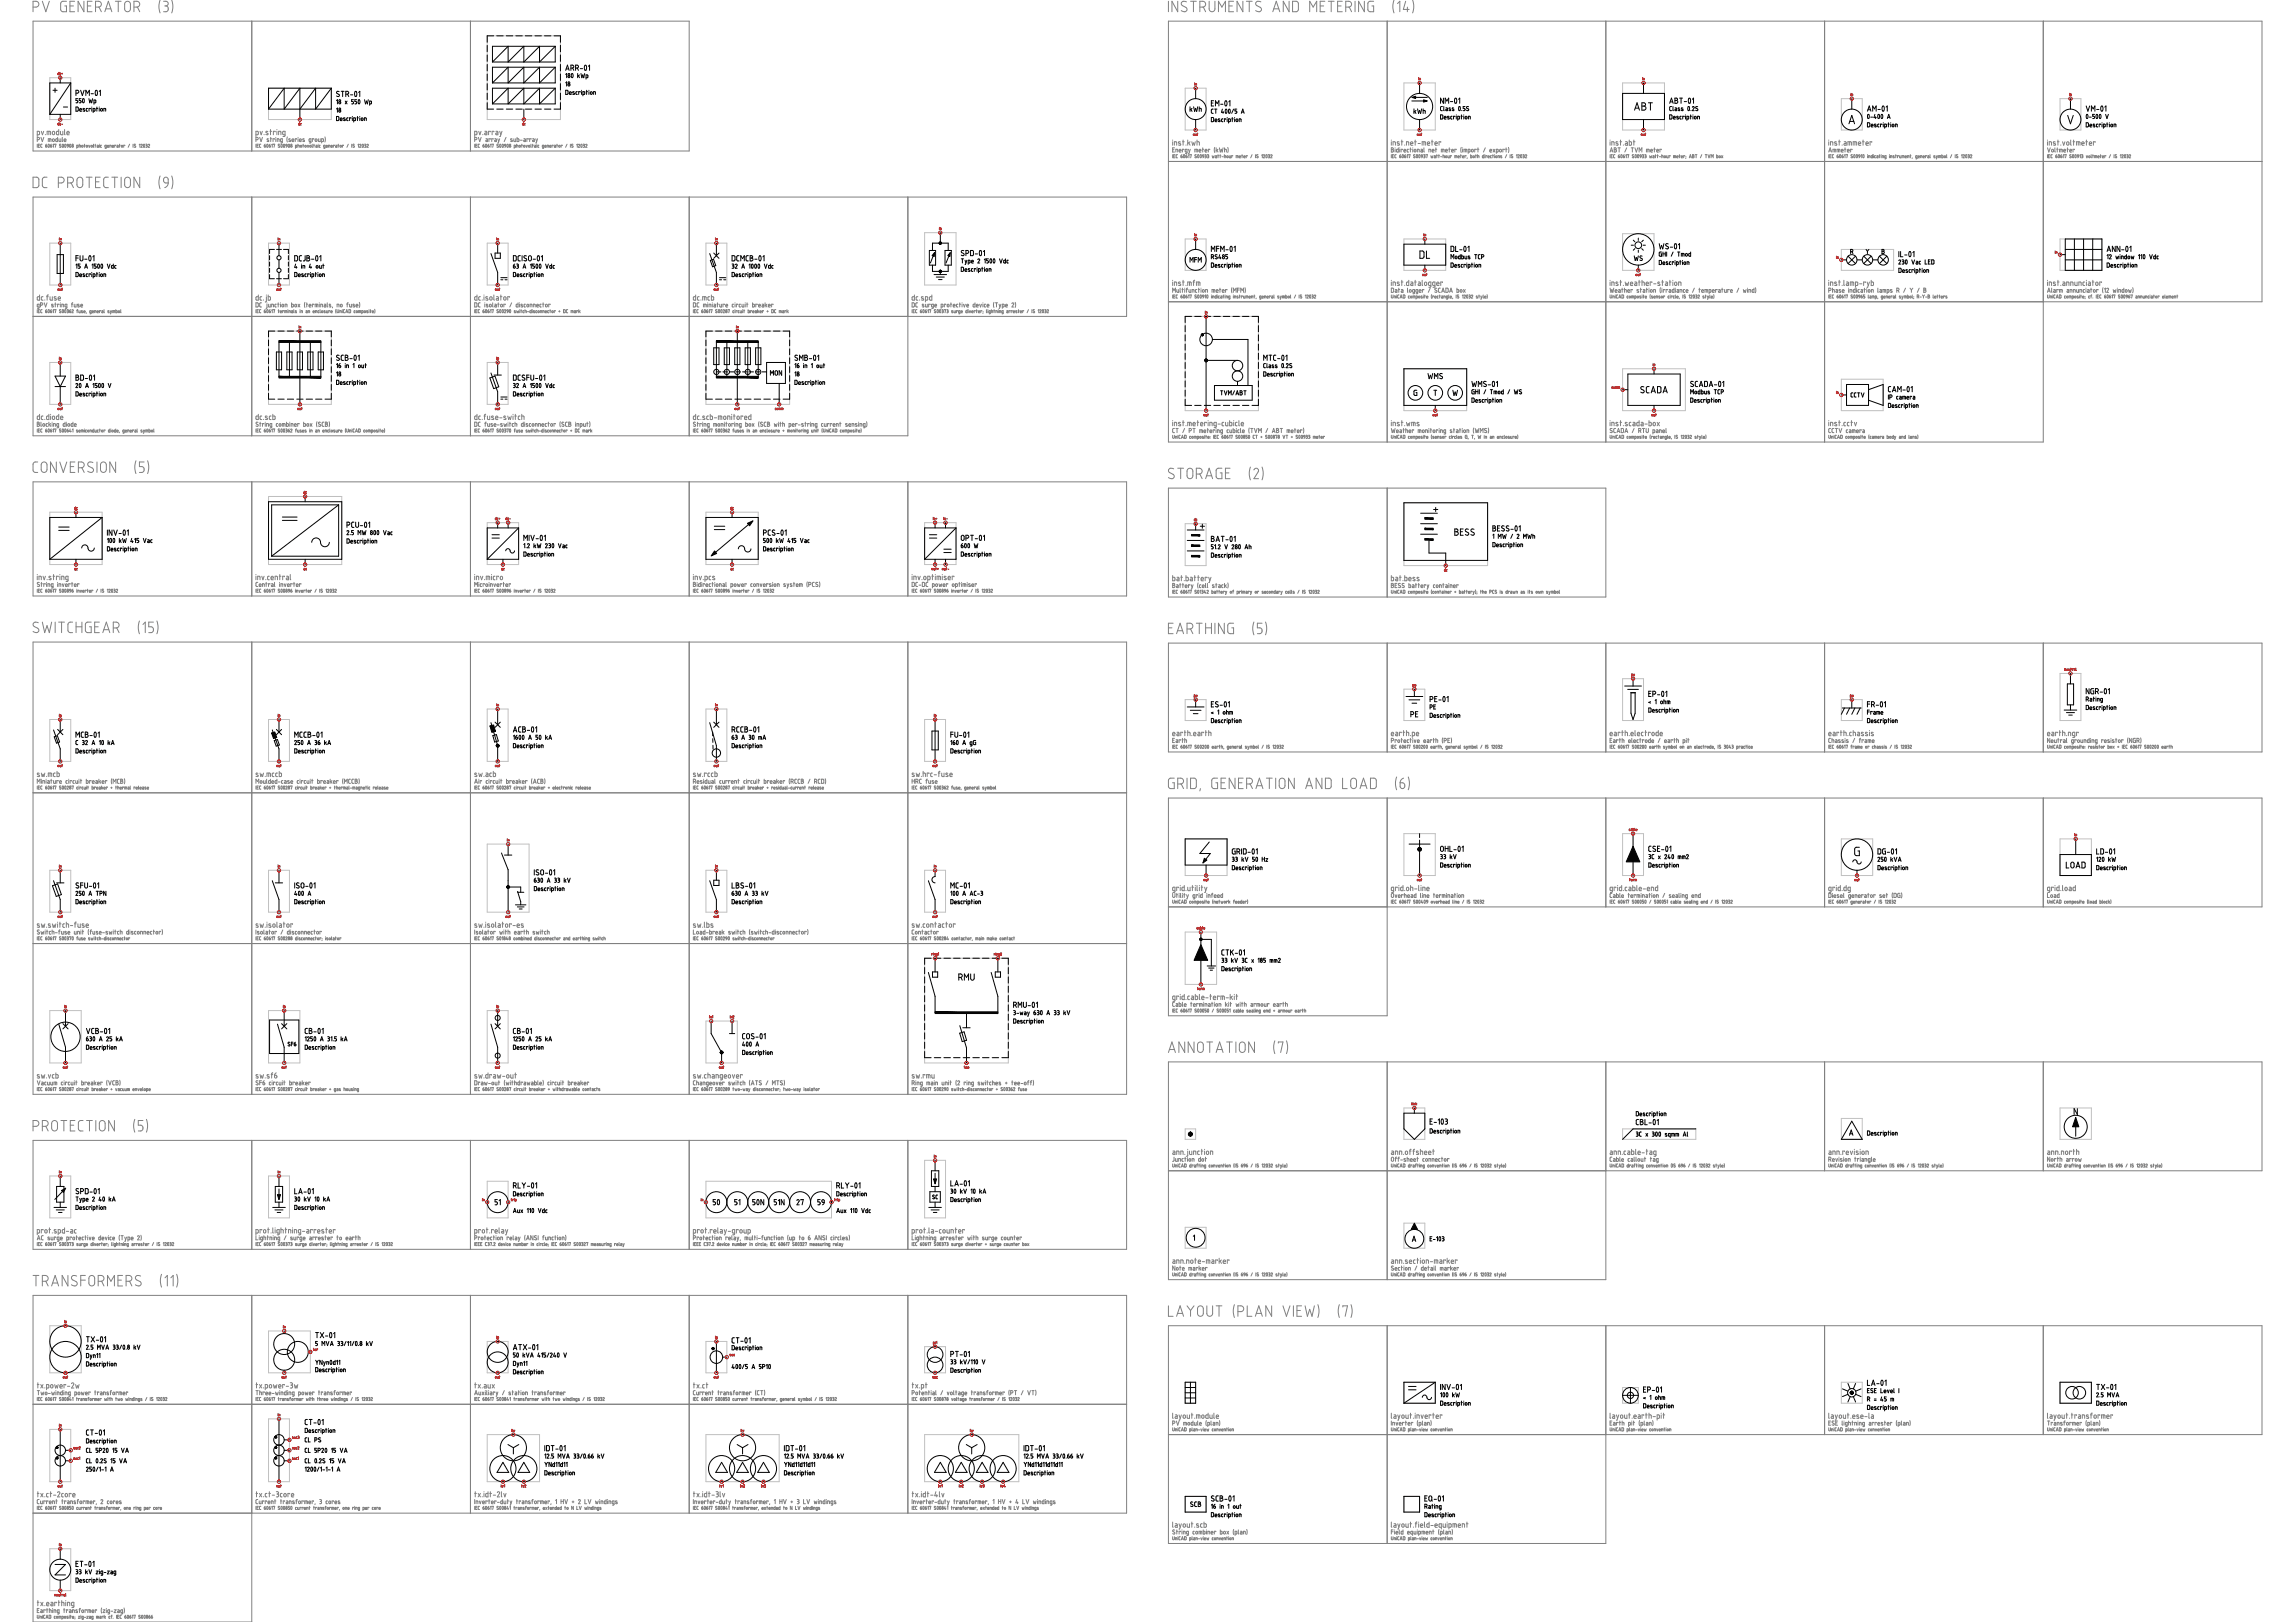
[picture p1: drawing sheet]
<svg xmlns="http://www.w3.org/2000/svg" width="841mm" height="594mm" viewBox="0 0 841 594" stroke-linecap="round" stroke-linejoin="round" font-family="sans-serif">
<g fill="none" stroke="#808080" stroke-width=".37">
<path d="M12.1 2.6h1.1a1.07 1.07 0 0 0 1-1.1 1.07 1.07 0 0 0-1-1h-1.1v3.8M12.1 7.7h240.5v47.6h-240.5zM15.5 .5l1.3 3.8 1.3-3.8M24.4 .5h-1.6l-.5 .5-.1 2.4 .6 .8 1.6 .1v-2.1h-.7M25.6 2.2h1.3M27.3 .5h-1.7v3.8h1.7M30.8 .5v3.8l-2.2-3.8v3.8M32 2.2h1.3M33.7 .5h-1.7v3.8h1.7M35 2.6h1.1a1.07 1.07 0 0 0 1-1.1 1.07 1.07 0 0 0-1-1h-1.1v3.8M36.3 2.6l.8 1.7M38.4 4.3l1.3-3.8 1.3 3.8"/>
<path d="M38.8 3.2h1.8M42.3 .5h2.1M43.3 .5v3.8M45.7 1.5a1.06 1.06 0 0 1 1-1 1.06 1.06 0 0 1 1.1 1v1.7a1.07 1.07 0 0 1-1.1 1.1 1.07 1.07 0 0 1-1-1.1M45.7 1.5v1.7M49.1 2.6h1a1.07 1.07 0 0 0 1.1-1.1 1.07 1.07 0 0 0-1.1-1h-1v3.8M50.4 2.6l.8 1.7M58.7 0a6.7 6.7 0 0 0 0 4.7M59.9 .5h.9a.85 .85 0 0 1 .8 .8 .85 .85 0 0 1-.8 .9M60.4 2.2h.4M60.8 2.2l.8 .5v1.1l-.5 .4-1.2 .1M62.9 0a6.7 6.7 0 0 1 0 4.7"/>
<path d="M92.3 7.7v47.6M172.4 7.7v47.6M428.2 .5v3.8M431.6 .5v3.8l-2.1-3.8v3.8M434.8 .7a1.01 1.01 0 0 0-1.5-.1 1.01 1.01 0 0 0 0 1.5l1.2 .6a.98 .98 0 0 1 .1 1.5 .98 .98 0 0 1-1.4-.1l-.3-.2M436.3 .5h2.1M437.3 .5v3.8M439.7 2.6h1.1a1.07 1.07 0 0 0 1-1.1 1.07 1.07 0 0 0-1-1h-1.1v3.8M441 2.6l.8 1.7M443.1 .5v2.7a1.07 1.07 0 0 0 1.1 1.1 1.07 1.07 0 0 0 1-1.1v-2.7M446.5 4.3v-3.8l1.3 2.1 1.3-2.1v3.8M450.3 2.2h1.3"/>
<path d="M452.1 .5h-1.8v3.8h1.8M455.5 .5v3.8l-2.2-3.8v3.8M456.7 .5h2.2M457.8 .5v3.8M462.1 .7a1.01 1.01 0 0 0-1.5-.1 1.01 1.01 0 0 0 0 1.5l1.2 .6a.98 .98 0 0 1 .1 1.5 .98 .98 0 0 1-1.5-.1l-.3-.2M466.4 4.3l1.3-3.8 1.3 3.8M466.8 3.2h1.8M472.4 .5v3.8l-2.1-3.8v3.8M473.7 .5h1.6l.4 .5 .1 2.4-.5 .8-1.6 .1zM480 4.3v-3.8l1.2 2.1 1.3-2.1v3.8M483.8 2.2h1.3M485.5 .5h-1.7v3.8h1.7"/>
<path d="M486.8 .5h2.1M487.8 .5v3.8M490.2 2.2h1.3M491.9 .5h-1.7v3.8h1.7M493.2 2.6h1a1.07 1.07 0 0 0 1.1-1.1 1.07 1.07 0 0 0-1.1-1h-1v3.8M494.4 2.6l.9 1.7M496.6 .5v3.8M500 .5v3.8l-2.1-3.8v3.8M503.4 .5h-1.6l-.5 .5v2.4l.5 .8 1.6 .1v-2.1h-.6M508.3 7.7v154.2M510.8 0a6.7 6.7 0 0 0 0 4.7M512.1 1.3l.9-.8v3.8"/>
<path d="M515.1 .5l-.8 3h2.1M515.7 2.6v1.7M517.7 0a6.7 6.7 0 0 1 0 4.7M588.5 7.7v154.2M668.6 7.7v154.2M748.8 7.7v154.2h-320.6v-154.2h400.7v102.8h-400.7M13.7 49.4l.8-.2-.2-1.1h-.6v1.9M13.7 51.2l.7-.2-.1-.6-.6-.1v1.6M13.7 52.8v1.2M14 53.3h.4M14.5 52.8h-.5v1.2h.5M15 50.3l.5 1.6 .5-1.6"/>
<path d="M15.1 48.1l.5 1.3 .4-1.3M15.4 52.8l-.5 .3 .1 .8 .4 .1M16.6 49.3v.1M16.7 53.3l.4 .1v.5h-.3zM17.1 52.8l-.4 .5M17.3 49.4v-1.3h.9l.3 .3v1M17.7 52.9l.4 .3-.3 .8-.2-.4zM17.9 48.1v1.3M18.2 50.8v1.1M18.5 50.8h-.8v1.1M18.5 50.8l.2 .3v.8M18.5 53.3l.4 .1v.5h-.4z"/>
<path d="M18.9 52.8l-.4 .5M19.2 48.5v.6l.4 .3 .4-.3v-.6M19.2 48.5l.4-.4 .4 .4M19.4 53.1l.2-.3v1.2M20 52.9l.5-.1-.2 1.2M21.1 50.3v1.6l-.6-.1v-.9l.6-.1M21.5 47.4v2l-.7-.1-.1-1.1 .8-.1M21.6 50.8l.1 1 .6 .1v-1.1M22.2 48.1v.9l.3 .4M22.3 52.9l-.5 .2 .6 .5-.1 .3-.5-.1M22.8 50.3l.2 1.6M22.9 52.9l.4 .3-.3 .8-.2-.4z"/>
<path d="M23 48.1v1.3h-.5M23.5 51.4h.7l-.2-.5-.5 .1v.6l.7 .3M23.7 47.4v1.7l.2 .3M23.8 52.9l.4 .3-.3 .8-.2-.4zM24.5 48.5l.1 .7 .8 .2M24.5 48.5l.4-.4 .5 .4M24.7 52.9h.3l.1 .5h-.4zM25.1 53.5l-.4 .5M25.4 48.5v.2h-.9M25.6 52.9l.4 .3-.3 .8-.2-.4zM28.1 54h.3M28.4 53.2l.2 .6-.2 .2"/>
<path d="M28.4 53.2h-.3v1.1M29 53.2l.5 .1v.7M29 52.8v1.2M29.9 53.4v.3M29.9 53.5l.5-.2v.4l-.2 .3-.3-.3M30.8 53.2h.4M30.9 52.8v1.2M32.5 53.2l.2 .8 .3-.8M34.3 52.8l.1 1.2M34.8 53.2h.4M34.9 52.8v1.2M35.6 53.2l.4 .1v.7l-.4-.1v-.3h.4"/>
<path d="M36.4 52.8v.1M36.4 53.2v.8M37.2 53.2l-.3 .1-.1 .5 .4 .2M39 54l-.5-.1v-.6l.5-.1v1l-.5 .1M39.3 53.8l.6 .2M39.3 53.5l.3-.3 .3 .3-.6 .1M39.3 53.4v.4M40.2 54v-.8l.5 .1v.7M41.6 53.4l-.5 .2M41.6 53.5l-.2-.3-.3 .2 .1 .5 .4 .1M42.4 53.3l-.4-.1v.8M42.9 53.2l.3 .1 .1 .7-.5-.1v-.3h.5"/>
<path d="M43.7 53.2h.4M43.8 52.8v1.2M45.7 53.3l-.4-.1v.8M47.5 52.8l-.5 1.2M48.7 52.8v1.2M49.7 52.9l-.6 .2 .6 .5v.3l-.6-.1M51 53.1l.3-.3v1.2M51.6 53l.3-.2 .3 .3-.6 .9h.6M52.7 52.9l.3 .3-.2 .8-.2-.4zM53.4 52.8l.5 .1-.2 .4M53.6 53.3h.1M53.7 53.3l.3 .4-.6 .3"/>
<path d="M54.3 53l.3-.2 .2 .3-.5 .9h.5M93.8 49.4l.8-.2-.1-1.1h-.7v1.9M93.8 51.2l.8-.2-.2-.6-.6-.1v1.6M93.8 52.8v1.2M94.2 53.3h.4M94.7 52.8h-.5v1.2h.5M95.2 50.3l.5 1.6 .5-1.6M95.3 48.1l.4 1.3 .4-1.3M95.6 52.8l-.5 .3v.8l.5 .1M96.8 49.3v.1M96.8 53.3l.5 .1v.5h-.4zM97.2 52.8l-.4 .5"/>
<path d="M97.9 52.9l.3 .3-.2 .8-.3-.4zM98.2 48.2l-.5-.1-.3 .2 .8 .7v.2l-.8 .1M98.4 50.9l-.6 .1 .7 .5v.3h-.7M98.6 53.3l.5 .1v.5h-.4zM98.9 48.1h.6M99 52.8l-.4 .5M99 50.8h.5M99.1 47.4v2M99.2 50.3v1.6M99.5 53.1l.3-.3v1.2M100.2 52.9l.5-.1-.3 1.2M100.6 51l-.5-.2v1.1"/>
<path d="M100.8 48.3v-.2h-.6v1.3M101.1 50.3v.1M101.1 50.8v1.1M101.5 47.4v.1M101.5 48.1v1.3M101.6 51.9v-1.1l.6 .1 .1 1M102.1 49.4v-1.3h.5l.4 .3v1M102.5 52.9l-.6 .2 .6 .5v.3l-.6-.1M103.1 52.9l.3 .3-.2 .8-.3-.4zM103.5 51.9l-.6-.1v-.9l.6-.1v1.3l-.6 .3M103.7 50h.4M104 52.9l.3 .3-.2 .8-.3-.4z"/>
<path d="M104.5 49.4l-.9-.2 .2-1.1h.7l-.1 1.6-.3 .3M104.8 52.9h.4v.5h-.4zM105.2 53.5l-.3 .5M105.3 50.1v1.9M105.7 52.9l.4 .3-.2 .8-.3-.4zM106.4 50.9l-.6 .1 .7 .5-.1 .3h-.6M107 51.4h.7l-.2-.5-.4 .1-.1 .6 .7 .3M108.3 54l.4-.1v-.6l-.4-.1v1.1M108.7 51l-.5-.2v1.1M109.2 53.2l.4 .1 .1 .7M109.2 52.8v1.2M109.2 50.3v.1"/>
<path d="M109.2 50.8v1.1M109.7 51.4h.7v-.4h-.6l-.1 .6 .3 .3M110 51.9h.4M111 53.2h.3M111.1 52.8v1.2M111.5 50.9l-.6 .1 .7 .5-.1 .3h-.6M112.6 53.2l.3 .8 .2-.8M113.9 51.9l-.6-.1v-.9l.6-.1v1.3l-.6 .3M114.4 52.8l.1 1.2M114.9 53.2h.4M115 51l-.5-.2v1.1M115 52.8v1.2"/>
<path d="M115.7 53.2l.4 .1 .1 .7-.5-.1v-.3h.5M116.6 52.8v.1M116.6 53.2v.8M116.7 50.8v.8M117.3 50.8v1.1l-.6-.3M117.3 53.2l-.3 .2v.5l.3 .1M117.9 51.9l.6-.1v-.9l-.6-.1v1.6M118.6 53.4l.5-.2v1l-.4 .1M118.6 53.8l.5 .2M118.6 53.4v.4M119.1 50.1v1.9M119.5 53.6h.5l-.1-.3h-.3l-.1 .5 .5 .2"/>
<path d="M120.7 53.2h-.3v.8M120.7 53.2l.2 .8M121.3 53.6h.5l-.1-.3h-.3l-.1 .5 .5 .2M122.6 53.3l-.4-.1v.8M123 53.2l.5 .2-.1 .6-.4-.1v-.3h.4M123.8 53.2h.4M124 52.8v1.2M125.9 53.3l-.4-.1v.8M127.6 52.8l-.5 1.2M128.9 52.8v1.2M129.8 53.5v.4l-.5-.1M129.8 52.9l-.5 .2 .5 .4"/>
<path d="M131.1 53.1l.3-.3v1.2M131.8 53l.2-.2 .3 .3-.5 .9h.5M132.8 52.9l.4 .3-.3 .8-.2-.4zM133.6 52.8l.4 .1-.2 .4M133.7 53.3h.1M133.8 53.3l.3 .4-.5 .3M134.5 53l.2-.2 .3 .3-.5 .9h.5M173.9 49.4l.9-.2-.2-1.1h-.7v1.9M173.9 51.2l.8-.2-.1-.6-.7-.1v1.6M173.9 52.8v1.2M174.3 53.3h.4M174.8 52.8h-.5v1.2h.5"/>
<path d="M175.3 50.3l.5 1.6 .5-1.6M175.4 48.1l.5 1.3 .4-1.3M175.7 52.8l-.5 .3 .1 .8 .4 .1M176.9 49.3v.1M177 53.3l.4 .1v.5h-.3zM177.4 52.8l-.4 .5M177.7 48.1h.6l.1 .3v1l-.7-.1v-.5l.7-.1M178 52.9l.4 .3-.3 .8-.2-.4zM178.1 50.8l.5 .1 .1 1-.6-.1 .1-.5M178.2 51.4h.5M178.8 53.3l.4 .1v.5h-.4zM179.2 52.8l-.4 .5"/>
<path d="M179.7 53.1l.2-.3v1.2M179.7 48.3v-.2h-.7v1.3M179.7 51l-.5-.2v1.1M180.3 52.9l.5-.1-.2 1.2M180.7 51l-.5-.2v1.1M181 48.3v-.2h-.7v1.3M181.3 50.8l.5 .1 .1 1-.6-.1 .2-.5M181.5 51.4h.4M181.7 48.1h.6l.2 .3v1l-.7-.1v-.5l.7-.1M182.4 50.8l.4 1.1M182.6 52.9l-.5 .2 .6 .5-.1 .3-.5-.1M183.1 50.8l-.7 1.6"/>
<path d="M183.1 48.1l.4 1.3M183.2 52.9l.4 .3-.3 .8-.2-.4zM184 48.1l-.7 1.9h-.2M184.1 52.9l.4 .3-.3 .8-.2-.4zM184.9 52.9h.4l.1 .5h-.5zM185.4 53.5l-.4 .5M185.4 50.3l-.6 1.6M185.9 52.9l.4 .3-.3 .8-.2-.4zM186.7 53.6l.2-.3 .3 .4-.3 .3-.2-.3M186.7 53.6v.1M187.7 50.9l-.6 .1 .7 .5-.1 .3h-.6M188.3 50.8l.1 1 .6 .1v-1.1"/>
<path d="M188.4 54l.5-.1v-.6l-.5-.1v1.1M189.3 53.2l.5 .1v.7M189.3 52.8v1.2M189.5 50.3v1.6l.6-.1v-.9l-.6-.1M190.7 51.4h.7M191.1 53.2h.4M191.2 52.8v1.2M192 50.8l.5 .1 .1 1-.6-.1 .1-.5M192.1 51.4h.5M192.8 53.2l.2 .8 .3-.8M193.6 51l-.5-.2v1.1M194.6 52.8l.1 1.2"/>
<path d="M194.6 51l-.5-.2v1.1M195.1 53.2h.4M195.2 50.8l.5 .1 .1 1-.6-.1 .2-.5M195.2 52.8v1.2M195.4 51.4h.4M195.9 53.2l.4 .1v.7l-.4-.1v-.3h.4M196.3 50.8l.4 1.1M196.7 52.8v.1M196.7 53.2v.8M197 50.8l-.7 1.6M197.1 53.4v.4M197.1 53.8l.4 .2"/>
<path d="M197.5 53.2l-.4 .2M199.2 54l-.4-.1v-.6l.4-.1 .1 1-.5 .1M199.6 53.6h.6l-.1-.3h-.4l-.1 .5 .6 .2M200.5 54v-.8l.5 .1v.7M201.4 53.6h.5v-.3h-.4l-.1 .5 .5 .2M202.7 53.3l-.4-.1v.8M203.2 53.2l.3 .1 .1 .7-.5-.1v-.3h.5M204 53.2h.4M204.1 52.8v1.2M206 53.3l-.4-.1v.8M207.8 52.8l-.5 1.2M209 52.8v1.2"/>
<path d="M210 52.9l-.6 .2 .6 .5v.3l-.6-.1M211.3 53.1l.3-.3v1.2M211.9 53l.3-.2 .2 .4M212.4 53.2l-.5 .8h.5M213 52.9l.3 .3-.2 .8-.3-.4zM213.7 52.8l.5 .1-.2 .4M213.8 53.3h.2M214 53.3l.2 .3M214.2 53.7l-.5 .3M214.2 53.6v.1M214.6 53l.3-.2 .2 .3-.5 .9h.5M428.2 59.1h400.7"/>
<path d="M429.7 51.3v.1M429.7 51.9v1.3M429.7 56.6v1.2M429.7 54.8h.5M430.1 57.1h.4M430.4 53.2v-1.3h.5l.3 .3v1M430.4 54.1h-.7v1.6h.7M430.6 56.6h-.5v1.2h.5M431.5 56.6l-.5 .3 .1 .8 .4 .1M431.6 54.9v.8M431.6 54.9l-.7-.2v1M432 52.4l.6 .3"/>
<path d="M432.1 55v.4M432.1 55.4l.7 .3M432.1 55l.3-.3 .4 .5h-.7M432.6 52.7v.5l-.7-.1M432.6 52h-.6v.4M432.8 57.1l.4 .1v.5h-.4zM433.1 56.6l-.3 .6M433.3 51.9h.7M433.6 51.3v1.9M433.8 56.7l.3 .3-.2 .8-.2-.4zM433.8 54.8l-.5-.1v1M434.3 54.9l.3 .8"/>
<path d="M434.6 57.1l.4 .1v.5h-.4zM434.6 54.7h.4v1.2l-.6 .3M434.6 55.7h.4M434.6 54.7l-.3 .2M434.6 53.1v.1M434.9 56.6l-.4 .6M435.3 51.3v1.9M435.4 56.9l.3-.3v1.2M435.5 54.7l.4 1M435.6 52.3l.5 .9M436.1 56.8l.5-.2-.3 1.2M436.1 51.9l-.8 .7"/>
<path d="M436.2 54.7l-.7 1.5M436.8 51.9l.3 1.3 .3-.9 .3 .9 .3-1.3M438.4 54.7v1M438.4 56.7l-.6 .2 .6 .5v.3h-.6M438.7 51.9l.7 .1 .1 .2M438.7 51.3v1.9M438.9 54.9l-.3-.2h-.7v1M438.9 54.9v.8M439 56.7l.4 .3-.3 .8-.2-.4zM439.4 55.2h.7l-.2-.5-.5 .1v.6l.7 .3M439.5 52.2v1M439.9 56.7l.4 .3-.3 .8-.2-.4z"/>
<path d="M440.6 54.7h.5M440.7 56.7h.4l.1 .6-.5-.1zM440.8 54.1v1.6M441.2 57.3l-.4 .5M441.5 56.6l.5 .1-.2 .5M441.6 55.2h.7l-.2-.5-.4 .1-.1 .6 .7 .3M441.7 57.1h.1M441.8 57.2l.3 .3-.6 .3M442.4 56.6l.5 .1-.2 .5M442.6 57.1h.1M442.7 57.2l.3 .3-.6 .3M443.3 54.8l-.5-.1v1"/>
<path d="M444.2 57l.2 .8 .2-.5 .2 .5 .2-.8M445.1 54v1.9M445.4 57l.4 .1 .1 .7-.5-.1v-.2l.5-.1M445.7 54.1v1.6M446 54.9l.3 .8M446.2 57h.4M446.3 54.7l-.6 .5M446.4 56.6v1.2M446.8 54.1l.4 1.6 .3-1 .4 1 .3-1.6M447 57h.4M447.1 56.6v1.2M447.8 57.4h.5"/>
<path d="M448.7 57l.4 .1 .1 .7M448.7 56.6v1.2M448.7 54.7l.7 .2M448.7 54.1v1.6M449.4 54.9v.8M449.9 54v1.9M450.5 57v.7l.5 .1v-.8M451.7 57.1l-.3-.1v.8M453 57.8v-.8l.7 .1v.7M453.4 57v.8M454.1 57.4h.5v-.3h-.4l-.1 .5 .5 .2M455 57h.4"/>
<path d="M455.2 56.6v1.2M455.8 57.4h.5l-.1-.3h-.3l-.1 .5 .5 .2M457.1 57.1l-.4-.1v.8M458.8 56.6l-.5 1.2M460.1 56.6v1.2M461 56.7l-.5 .2 .6 .5-.1 .3h-.5M462.3 56.9l.3-.3v1.2M463 56.8h.1M463 56.8l.5 .1-.5 .9h.5M464 56.7l.4 .3-.3 .8-.2-.4zM464.8 56.6l.4 .1-.2 .5M464.9 57.1h.1"/>
<path d="M465 57.2l.3 .3-.5 .3M465.7 56.8l.5 .1-.5 .9h.5M465.7 56.8h.1M509.9 54.1l.7 .2-.3 .5 .4 .2-.2 .6-.6 .1zM509.9 54.8h.4M509.9 51.3v.1M509.9 51.9v1.3M509.9 56.6v1.2M510.2 57.1h.4M510.5 53.2v-1.3h.5l.4 .3v1M510.8 56.6h-.6v1.2h.6M511.2 54.1v.1"/>
<path d="M511.2 54.7v1M511.7 56.6l-.6 .3 .1 .8 .5 .1M512.4 54.1v1.6l-.6-.1-.1-.7M512.4 54.7l-.7 .2M512.7 52l-.4-.1-.3 .3 .8 .6v.3h-.8M512.9 57.5v-.4l.4 .1v.5l-.4-.2M512.9 54.1v.1M512.9 54.7v1M513.3 56.6l-.4 .6M513.5 51.9h.6M513.7 51.3v1.9M513.9 56.7l.4 .3-.2 .8-.3-.4z"/>
<path d="M513.9 54.8l-.5-.1v1M514.5 55.2h.7l-.2-.5-.5 .1v.6l.7 .3M514.7 57.1l.4 .1v.5h-.3zM514.8 53.1v.1M515.1 56.6l-.4 .6M515.4 53.2v-1.3h.5l.4 .3v1M515.6 56.9l.3-.3v1.2M515.7 54.9v.7l.5 .1M516.2 54.7l-.5 .2M516.2 56.8l.5-.2-.2 1.2M516.7 54.7h.5M516.8 54.1v1.6"/>
<path d="M516.9 52.6h.9l-.1-.5-.4-.2-.3 .2-.1 .8 .3 .3M517.2 53.2h.6M517.7 54.1v.1M517.7 54.7v1M518.4 51.9h.6M518.6 56.7l-.6 .2 .6 .5-.1 .3h-.5M518.6 51.3v1.9M519.1 56.7l.4 .3-.2 .8-.3-.4zM519.7 52.6h.8M520 56.7l.4 .3-.2 .8-.3-.4zM520.1 54.9v.8M520.1 54.9l-.7-.2v1"/>
<path d="M520.7 54.7l.6 .2M521.1 57.3h.2M521.2 53.2v-1.3h.9l.3 .3v1M521.3 54.9v.8l-.6-.1v-.3l.6-.1M521.3 57.3l-.4 .5M521.3 57.3l-.2-.7-.3 .4 .3 .3M521.7 56.6l.4 .1-.2 .5M521.8 54.1l.2 1.6M521.8 51.9v1.3M521.8 57.1h.1M521.9 57.2l.3 .3-.5 .3M522.6 56.8l.5-.2-.3 1.2"/>
<path d="M523.1 52.3v.6M523.1 52.9l.1 .3h.7M523.1 52.3l.4-.4 .4 .4v.3h-.8M524.3 54.9l-.7-.2v1M524.3 54.9v.8M524.3 57l.2 .8 .2-.5 .2 .5 .2-.8M524.6 51.9h.6M524.8 51.3v1.9M524.8 55.2h.7l-.2-.5-.4 .1-.1 .6 .7 .3M525.5 57h.3M525.8 57l.2 .2M525.8 52.6h.9l-.2-.6-.6 .1-.1 .8 .2 .3h.7"/>
<path d="M526 57.2v.6l-.5-.1v-.2l.5-.1M526 54.7h.5M526.2 54.1v1.6M526.4 57h.4M526.5 56.6v1.2M527.2 57h.3M527.3 56.6v1.2M527.9 57.4h.5M528 52.1v-.2h-.7v1.3M528.7 54.7v1M528.8 57l.5 .1v.7M528.8 56.6v1.2"/>
<path d="M529.2 54.9v.8M529.2 54.9l-.2-.2h-.8v1M530.4 55l-.7 .2M530.4 55l-.3-.3-.4 .3 .1 .6 .6 .1M530.6 57l.1 .7 .4 .1v-.8M530.9 54.7h.5M531.1 54.1v1.6M531.9 57.1l-.4-.1v.8M531.9 55.2h.7l-.1-.5-.5 .1-.1 .6 .7 .3M533.5 57v.8M533.6 54.8l-.5-.1v1M533.7 57h-.6v.8"/>
<path d="M533.7 57l.2 .8M534.3 57.4h.5l-.1-.3h-.3l-.1 .5 .5 .2M535.2 57h.4M535.3 56.6v1.2M535.5 54v1.9M536 54.1v.1M536 54.7v1M536.4 57.3l-.5 .1M536.5 57.3l-.3-.3-.3 .3 .1 .4 .4 .1M537 54.7v1M537.2 57.1l-.4-.1v.8M537.5 54.9l-.2-.2h-.8v1"/>
<path d="M537.5 54.9v.8M537.7 57.8l-.1 .3M538.7 54.9l-.1 .7-.6 .1M538.7 54.9l-.7-.2v1.5M538.9 56.6v1.2l.5-.1v-.6l-.5-.1M539.4 54.7l.5 .1-.2 .8-.4-.1zM540.7 57h.4M540.8 56.6v1.2M540.9 54.8l-.5-.1v1M541.4 54.7h.6M541.5 57l.4 .1 .1 .7M541.5 56.6v1.2"/>
<path d="M541.6 54.1v1.6M543.2 57.2v.4M543.2 57.6l.2 .2M543.4 57h.4M543.4 57l-.2 .2M543.8 56.6v1.2h-.4M544.1 56.6v.1M544.1 57v.8M544.3 54.1l-.7 1.6M544.9 57.1l-.4-.1v.8M545.3 57.4h.5l-.1-.3h-.4v.5l.5 .2M546 55.2h.6l-.1-.5-.5 .1v.6l.6 .3"/>
<path d="M546.5 57l-.3 .1v.5l.3 .2M546.9 57h.4M547.1 56.6v1.2M547.2 54.7l.6 1M547.7 56.6v.1M547.7 57v.8M547.8 54.7l-.6 1M549 57.8v-.8l.4 .1 .1 .7M549 54.9l-.1 .7-.6 .1M549 54.9l-.7-.2v1.5M550.3 57.1l-.4 .1 .4 .5h-.4M551.2 54.8l-.5-.1v1"/>
<path d="M551.8 54.7h.5M551.9 54.1v1.6M552.2 56.6l-.6 1.2M552.8 54v1.9M553.4 56.6v1.2M554.4 56.7l-.6 .2 .6 .5-.1 .3h-.5M555.7 56.9l.2-.3v1.2M556.3 56.8h.1M556.3 56.8l.5 .1-.5 .9h.5M557.3 56.7l.4 .3-.2 .8-.3-.4zM558.1 56.6l.4 .1-.2 .5M558.2 57.1h.1"/>
<path d="M558.3 57.2l.3 .3-.5 .3M559 56.8h.1M559 56.8l.5 .1-.5 .9h.5M590 51.3v.1M590 51.9v1.3M590 56.6v1.2M590 55.7l.5-1.6 .5 1.6M590.1 55.3h.8M590.4 57.1h.4M590.7 53.2v-1.3h.5l.3 .3v1M590.9 56.6h-.5v1.2h.5M591.5 54.1l.8 .2-.3 .5 .3 .2-.1 .6-.7 .1z"/>
<path d="M591.5 54.8h.5M591.8 56.6l-.5 .3 .1 .8 .4 .1M592.9 52l-.5-.1-.3 .3 .9 .6v.3h-.9M592.9 54.1h.9M593 57.1l.5 .1v.5h-.4zM593.3 54.1v1.6M593.4 56.6l-.4 .6M593.6 51.9h.7M593.9 51.3v1.9M594.1 56.7l.3 .3-.2 .8-.2-.4zM594.8 57.1l.5 .1v.5h-.4zM594.9 53.1v.1"/>
<path d="M595.2 56.6l-.4 .6M595.7 51.9h.4M595.7 56.9l.3-.3v1.2M596.1 51.9l.3 .3v1l-.8-.2 .1-.4h.7M596.1 54.1l-.7 1.6M596.4 56.8l.5-.2-.3 1.2M597 51.3v1.9h.7l.2-1.1-.9-.2M597.8 54.1h.8M598.2 54.1v1.6M598.5 51.9h.7M598.7 56.7l-.6 .2 .6 .5v.3h-.6M598.7 51.3v1.9"/>
<path d="M599.1 54.1l.6 1.6 .5-1.6M599.3 56.7l.3 .3-.2 .8-.2-.4zM600.2 56.7l.3 .3-.2 .8-.2-.4zM600.7 55.7v-1.6l.5 .9 .5-.9v1.6M601 56.7h.4l.1 .6-.5-.1zM601.5 57.3l-.4 .5M601.8 56.6l.5 .1-.2 .5M602 57.1h.1M602.1 57.2l.2 .3-.5 .3M602.7 56.6l.5 .1-.2 .5M602.9 57.1h.1M603 57.2l.2 .3-.5 .3"/>
<path d="M603.9 54.7v1M604.4 54.9v.8M604.4 54.9l-.3-.2h-.7v1M604.5 57l.2 .8 .2-.5 .2 .5 .2-.8M604.9 55.2h.7l-.2-.5-.5 .1v.6l.7 .3M605.7 57l.4 .1v.7l-.4-.1v-.2l.4-.1M606.1 54.7h.5M606.3 54.1v1.6M606.5 57h.4M606.7 56.6v1.2M607.1 55.2h.7l-.2-.5-.5 .1v.6l.7 .3M607.3 57h.4"/>
<path d="M607.4 56.6v1.2M608.1 57.4h.5M608.8 54.8l-.5-.1v1M609 57h.3M609 56.6v1.2M609.3 57l.2 .8M610.7 57v.6M611.3 57v.8l-.5-.2M612 57.1l-.3-.1v.8M613.3 57.8v-.8l.7 .1v.7M613.7 57v.8M614.4 57.4h.5v-.3h-.4l-.1 .5 .5 .2"/>
<path d="M615.3 57h.4M615.4 56.6v1.2M616.1 57.4h.5l-.1-.3h-.3l-.1 .5 .5 .2M617.4 57.1l-.4-.1v.8M617.8 57.8l-.1 .3M617.8 57.3h.1M619.1 57.8l.3-1.2 .4 1.2M619.2 57.5h.5M620.2 56.6l.5 .1v1.1h-.5zM620.2 57.1h.3M621.2 56.6h.7M621.6 56.6v1.2"/>
<path d="M623.6 56.6l-.5 1.2M624.9 56.6h.6M625.2 56.6v1.2M625.9 56.6l.4 1.2 .4-1.2M627 57.8v-1.2l.4 .7 .4-.7v1.2M629.1 56.6v1.2l.4-.1v-.6l-.4-.1M630.9 57l.5 .8M631.4 57l-.5 .8M670.2 51.3v.1M670.2 51.9v1.3M670.2 56.6v1.2M670.2 55.7l.5-1.6 .5 1.6"/>
<path d="M670.3 55.3h.7M670.5 57.1h.4M670.8 53.2v-1.3h.5l.4 .3v1M671 56.6h-.5v1.2h.5M672 56.6l-.6 .3 .1 .8 .5 .1M672.2 54.7v1M672.7 54.9l-.2-.2h-.8v1M672.7 54.9v.8M673 52l-.4-.1-.3 .3 .8 .6v.3h-.8M673.2 57.1l.4 .1v.5h-.3zM673.6 56.6l-.4 .6M673.7 54.7v1"/>
<path d="M673.8 51.9h.6M674 51.3v1.9M674.2 56.7l.4 .3-.3 .8-.2-.4zM674.2 54.9v.8M674.3 54.9l-.3-.2h-.8v1M674.8 55.2h.6l-.1-.5-.5 .1v.6l.6 .3M675 57.1l.4 .1v.5h-.3zM675.1 53.1v.1M675.4 56.6l-.4 .6M675.8 51.9l.6 .1 .2 .2v1h-.7v-.6h.7M675.9 56.9l.2-.3v1.2M676 54.7h.5"/>
<path d="M676.1 54.1v1.6M676.5 56.8l.5-.2-.2 1.2M677 55.2h.7l-.2-.5-.5 .1v.6l.7 .3M677.2 53.2v-1.3h.9l.4 .3v1M677.8 51.9v1.3M678.7 54.8l-.5-.1v1M678.9 56.7l-.6 .2 .6 .5-.1 .3h-.5M679.1 53.2v-1.3h1l.3 .3v1M679.4 56.7l.4 .3-.2 .8-.3-.4zM679.7 51.9v1.3M680.3 56.7l.4 .3-.2 .8-.3-.4zM681 52.3v.6"/>
<path d="M681 52.9l.2 .3h.7M681 52.3l.5-.4 .3 .2 .1 .5h-.9M681.2 56.7h.3l.1 .6-.4-.1zM681.6 57.3l-.4 .5M682 56.9l.2-.3v1.2M682.5 51.9h.7M682.7 51.3v1.9M682.8 56.7l.3 .3-.2 .8-.3-.4zM683.8 52.6h.9l-.3-.6-.5 .1-.1 .8 .2 .3h.7M684.4 56.6v.1M684.4 57v.8M684.8 57.8v-.8l.4 .1 .1 .7"/>
<path d="M685.9 52.1v-.2h-.6v1.3M686.2 56.6v1.2l-.5-.1v-.6l.5-.1M686.6 56.6v.1M686.6 57v.8M687.3 57l-.4 .2 .1 .5 .3 .1M687.8 57l.4 .1v.7l-.4-.1v-.2l.4-.1M688.6 57h.4M688.7 56.6v1.2M689.4 56.6v.1M689.4 57v.8M689.8 57.8v-.8l.4 .1 .1 .7M691.2 57.8l-.5-.1v-.6l.5-.1v1l-.5 .2"/>
<path d="M692.4 56.6v.1M692.4 57v.8M693.3 57.2v.6M693.3 57.2l-.5-.2v.8M694.1 57.1l-.4 .1 .4 .5h-.4M694.6 57h.4M694.7 56.6v1.2M695.7 57.1l-.4-.1v.8M696.1 57l.1 .7 .4 .1v-.8M697 57.8v-.8l.7 .1 .1 .7M697.4 57v.8M698.2 57.4h.5l-.1-.3h-.4v.5l.5 .2"/>
<path d="M699.1 57.8v-.8l.4 .1 .1 .7M699.9 57h.4M700.1 56.6v1.2M700.8 57.8l-.1 .3M702.5 57.8l-.4-.1v-.6l.4-.1v1l-.4 .2M702.9 57.4h.5v-.3h-.4l-.1 .5 .5 .2M703.8 57.8v-.8l.5 .1v.7M704.7 57.4h.5l-.1-.3h-.3l-.1 .5 .5 .2M706 57.1l-.4-.1v.8M706.4 57l.4 .1 .1 .7-.5-.1v-.2l.5-.1M707.3 57.7l.1 .1M707.3 56.6v1.1"/>
<path d="M709.1 57.1l-.5 .1 .5 .5h-.5M709.5 57l.3 .8M710 57l-.5 1.2M710.4 57.8v-.8l.7 .1 .1 .7M710.8 57v.8M711.6 56.6v1.2l.4-.1v-.6l-.4-.1M713.4 56.6v1.1M713.4 57.7l.1 .1M715.2 56.6l-.5 1.2M716.5 56.6v1.2M717.5 56.7l-.6 .2 .6 .5-.1 .3h-.5M718.8 56.9l.2-.3v1.2"/>
<path d="M719.4 56.8h.1M719.4 56.8l.5 .1-.5 .9h.5M720.4 56.7l.4 .3-.2 .8-.3-.4zM721.2 56.6l.4 .1-.1 .5M721.3 57.1h.1M721.5 57.2l.2 .3-.5 .3M722.1 56.8h.1M722.1 56.8l.5 .1-.5 .9h.5M750.3 51.3v.1M750.3 51.9v1.3M750.3 56.6v1.2M750.3 54.1l.5 1.6 .5-1.6"/>
<path d="M750.7 57.1h.4M751 53.2v-1.3h.5l.3 .3v1M751.2 56.6h-.5v1.2h.5M752.1 56.6l-.5 .3 .1 .8 .4 .1M753 54.1v1.4M753 55.5l.2 .2M753.2 52l-.5-.1-.3 .3 .8 .6 .1 .3h-.9M753.3 57.1l.6 .3M753.3 57.1l.1 .6 .5-.2M753.7 54.7h.5M753.7 56.6l-.4 .6M753.9 57.4v.1"/>
<path d="M753.9 54.1v1.6M753.9 51.9h.7M754.1 51.3v1.9M754.4 56.7l.3 .3-.2 .8-.2-.4zM755.1 57.5v-.4l.5 .1v.5l-.5-.2M755.2 53.1v.1M755.2 54.7v1M755.5 56.6l-.4 .6M755.8 54.9v.8M755.8 54.9l-.3-.2h-.8v1M755.8 51.9l.5 1.3 .4-1.3M756 56.9l.3-.3v1.2"/>
<path d="M756.3 55.2h.7l-.2-.5-.5 .1v.6l.7 .3M756.7 56.8l.5-.2-.3 1.2M757.5 54.7h.5M757.5 52l.6 .1-.1 1-.6-.1zM757.6 54.1v1.6M758.8 51.3v1.7l.2 .2M759 56.7l-.6 .2 .6 .5v.3h-.6M759.2 55l-.7 .2M759.2 55l-.4-.3-.3 .3 .1 .6 .6 .1M759.6 56.7l.3 .3-.2 .8-.2-.4zM759.7 51.9h.6M759.9 51.3v1.9"/>
<path d="M760.2 54.8l-.5-.1v1M760.5 56.7l.3 .3-.2 .8-.2-.4zM761 53.2v-1.3h.9l.3 .3v1M761.3 56.7h.4v.6l-.4-.1zM761.6 51.9v1.3M761.7 57.3l-.3 .5M762.1 56.9l.3-.3v1.2M762.8 56.6l.4 .1-.2 .5M762.9 52.6h.8l-.2-.6-.6 .1v.8l.1 .3h.7M762.9 57.1h.1M763 57.2l.3 .2M763.3 57.5l-.5 .3"/>
<path d="M763.3 57.4v.1M764.4 51.9h.6M764.5 57l.3 .8 .2-.8M764.6 51.3v1.9M765.6 52.6h.9l-.2-.6-.6 .1-.1 .8 .2 .3h.7M766.3 57.7l.1 .1M766.3 56.6v1.1M766.8 57h.4M767 56.6v1.2M767.6 57.8v-.8l.7 .1 .1 .7M767.8 52.1v-.2h-.7v1.3M768 57v.8"/>
<path d="M768.8 57.4h.5l-.1-.3h-.4l-.1 .5 .6 .2M769.6 57h.4M769.8 56.6v1.2M770.4 57.4h.5l-.1-.3h-.3l-.1 .5 .5 .2M771.7 57.1l-.4-.1v.8M773.5 56.6l-.6 1.2M774.7 56.6v1.2M775.6 56.7l-.5 .2 .6 .5-.1 .3h-.5M777 56.9l.2-.3v1.2M777.6 56.8l.5 .1-.5 .9h.5M777.6 56.8h.1M778.6 56.7l.4 .3-.3 .8-.2-.4z"/>
<path d="M779.4 56.6l.4 .1-.2 .5M779.5 57.1h.2M779.6 57.2l.3 .3-.5 .3M780.3 56.8h.1M780.3 56.8l.5 .1-.5 .9h.5M12.1 64.9l1.6 .1 .5 .4v2.5l-.5 .8h-1.6zM17.2 64.9l-1.2 .1-.5 .7 .1 2.5 .4 .5h1.2M21.4 67h1M22.4 67a1.07 1.07 0 0 0 1.1-1 1.07 1.07 0 0 0-1.1-1.1h-1v3.8M24.8 67h1.1M25.9 67a1.07 1.07 0 0 0 1-1 1.07 1.07 0 0 0-1-1.1h-1.1v3.8M26.1 67l.8 1.7"/>
<path d="M28.6 65.1l.7-.2 .8 .4 .2 2.4a1.07 1.07 0 0 1-1 1 1.07 1.07 0 0 1-1.1-1l.1-2.1zM31.6 64.9h2.1M32.7 64.9v3.8M35 66.6h1.3M36.7 64.9h-1.7v3.8h1.7M39.7 64.9l-1.2 .1-.5 .7 .1 2.5 .4 .5h1.2M41 64.9h2.1M42 64.9v3.8M44.4 64.9v3.8M45.7 66a1.06 1.06 0 0 1 1-1.1 1.06 1.06 0 0 1 1.1 1.1v1.7a1.07 1.07 0 0 1-1.1 1 1.07 1.07 0 0 1-1-1M45.7 66v1.7M51.2 64.9v3.8l-2.1-3.8v3.8"/>
<path d="M58.7 64.5a6.7 6.7 0 0 0 0 4.7M60.8 67h.8v-1.3a.94 .94 0 0 0-1.3-.7 .94 .94 0 0 0-.3 1.5l.8 .5M61.6 67l-.2 .9-1 .8M62.9 64.5a6.7 6.7 0 0 1 0 4.7M92.3 72.2v87.4M172.4 72.2v87.4M252.6 72.2v87.4M332.7 72.2v87.4h-320.6v-87.4h400.8v43.7h-400.8M13.7 113.4v1.2M14 113.9h.4M14.3 112.4h-.6v-.9l.6-.1v1.3l-.6 .2M14.5 108v1.9h-.7l-.1-1.1 .8-.1"/>
<path d="M14.5 113.4h-.5v1.2h.5M14.8 111.8l.7-.1 .1-.6-.8-.2v1.5M15.4 113.4l-.5 .3 .1 .8 .4 .1M15.8 108.7l-.6 .1-.1 .8 .7 .3M16.2 110.9l.5 1.5 .5-1.5M16.4 109.8v.1M16.7 113.9l.4 .1v.5h-.3zM17.1 108.7h.6M17.1 113.4l-.4 .5M17.7 108l-.4 .4v1.5M17.7 113.5l.4 .3-.3 .8-.2-.4zM18.3 108.7v.9l.4 .3h.5v-1.2"/>
<path d="M18.5 113.9l.4 .1v.5h-.4zM18.9 113.4l-.4 .5M19.4 113.7l.2-.3v1.2M19.5 111.5l-.6 .1 .6 .5v.3h-.6M20 113.5l.5-.1-.2 1.2M20.1 111.4h.5M20.3 110.9v1.5M20.6 108.8l-.5-.1-.3 .2 .8 .6v.3h-.8M21.3 109.3h.9l-.2-.6-.6 .2-.1 .7 .2 .3h.7M21.6 111.6l-.5-.2v1M22.1 110.9v.1M22.1 111.4v1"/>
<path d="M22.3 113.5l-.5 .2 .6 .5-.1 .3-.5-.1M22.6 112.4v-1h.5l.2 .3v.7M22.9 113.5l.4 .3-.3 .8-.2-.4zM23.8 113.5l.4 .3-.3 .8-.2-.4zM24.5 112.4h-.6v-.9l.6-.1v1.3l-.6 .2M24.6 113.4l.4 .1-.2 .4M24.7 113.9h.1M24.8 113.9l.3 .4-.5 .3M25.5 113.9l.4 .1v.5h-.4zM25.9 113.4l-.4 .5M26.2 111.4h.5M26.4 113.6l.2-.2 .3 .3-.5 .9h.5"/>
<path d="M26.7 110.9l-.4 .3 .1 1.2M27.2 111.4v.8l.3 .2h.4v-1M28.1 113.8h.4M28.4 113.4l-.1 1.2M28.4 113.4h.1M28.9 113.8v.7l.5 .1v-.8M29 111.5l-.6 .1 .6 .5v.3h-.6M29.6 111.9h.7l-.2-.4-.5 .1v.6l.7 .2M30.2 113.8l-.4 .1 .5 .6h-.5M31.2 114l-.4-.1-.1 .5 .5 .2M31.2 114l-.5 .2M31.6 114.6v.2"/>
<path d="M33 114.9h.2M33.4 114.6l-.5-.1v-.7h.5l-.2 1.1M33.8 114.2h.5l-.1-.3h-.3l-.1 .5 .5 .2M34.7 114.6v-.8h.3l.2 .8M35.6 114.2h.5l-.1-.3h-.4v.5l.5 .2M36.9 113.9l-.4-.1v.8M37.3 113.8h.4v.8l-.4-.1v-.3h.4M38.1 113.4l.2 1.2M39.9 113.8l-.4 .1 .5 .6h-.5M40.4 113.8l.3 .8M40.9 113.8l-.5 1.1M41.3 114.6v-.8h.6l.2 .8"/>
<path d="M41.7 113.8v.8M42.4 113.4v1.2l.5-.1v-.7h-.5M44.2 113.4l.2 1.2M93.8 110.9l.8 .2-.1 1.3h-.7zM93.8 113.4v1.2M94.2 113.9h.4M94.7 108v1.9h-.7l-.2-1.1 .9-.1M94.7 113.4h-.5v1.2h.5M95.6 113.4l-.5 .3v.8l.5 .1M95.8 110.9l-.5 .1-.1 .2v1.1l.6 .1M95.9 108.7l-.6 .3v.8l.6 .1M96.6 109.8v.1"/>
<path d="M96.8 113.9l.5 .1v.5h-.4zM97.2 113.4l-.4 .5M97.6 108.7v1.6l-.4 .3M97.6 108v.1M97.8 111.4v1.3l-.3 .2M97.8 110.9v.1M97.9 113.5l.3 .3-.2 .8-.3-.4zM98.3 108v1.9h.7l.1-1.1-.8-.1M98.4 111.4v.8l.2 .2h.4v-1M98.6 113.9l.5 .1v.5h-.4zM99 113.4l-.4 .5M99.5 113.7l.3-.3v1.2"/>
<path d="M99.5 112.4v-1h.5l.2 .3v.7M100.2 113.5l.5-.1-.3 1.2M101.3 111.4l-.5 .1-.1 .7 .6 .2M101.8 111.4h.5M101.9 113.8h.4M101.9 110.9v1.5M102 113.4v1.2M102.7 114.2h.5l-.1-.3h-.3l-.1 .5 .5 .2M102.8 110.9v.1M102.8 111.4v1M103.3 111.8v.3M103.3 111.8l.5-.3 .2 .6-.4 .3-.3-.3"/>
<path d="M103.9 113.9l-.3-.1v.8M104.3 114.6v-.8h.6l.2 .8M104.5 112.4v-1h.4l.3 .3v.7M104.7 113.8v.8M105.5 113.4v.1M105.5 113.8v.8M105.9 114.6v-.8h.3l.2 .8M106.8 110.9v1.5l.7-.2M106.8 111.4l.7 .3M106.8 113.8l.5 .2v.6h-.3M107 114.2h.3M107 114.2l-.2 .2 .2 .2"/>
<path d="M107.5 111.7v.5M107.7 113.4l.1 1.2M108.6 113.8l-.4 .1 .4 .6h-.4M109.2 111.4l.7 1M109.9 111.4l-.7 1M109.9 113.4v.1M109.9 113.8v.8M110.3 114.6v-.8h.3l.2 .8M111.7 110.7v1.9M112.1 113.8h.4l.1 .8-.5-.1v-.3h.5M112.2 111.4h.6M112.4 110.9v1.5"/>
<path d="M113 114.6v-.8h.3l.2 .8M113.3 111.9h.6l-.1-.4-.5 .1v.6l.6 .2M114.7 114.2h.5v-.3h-.4l-.1 .5 .5 .2M115 111.6l-.5-.2v1M115.5 112.4v-1h.7l.3 .3v.7M115.6 114.6v-.8h.3l.2 .8M116 111.4v1M116.9 113.8l-.4 .2 .1 .5 .3 .1M117 110.9v.1M117 111.4v1M117.3 113.4l.1 1.2M117.5 112.4v-1h.5l.2 .3v.7"/>
<path d="M118.8 111.4l.5 .1 .1 .9h-.6v-.4l.6-.1M119.1 113.8l-.4 .1 .5 .6h-.5M119.6 113.8v.7l.5 .1v-.8M119.9 110.9l.2 1.5M120.9 113.9l-.4-.1v.8M121.2 111.5l-.6 .1 .6 .5v.3h-.6M121.2 114.2h.6l-.1-.3-.5 .1 .2 .6M121.4 114.6h.4M121.9 112.4l-.1 .4M123.1 113.3v1.4M123.5 113.4l.1 1 .2 .2 .3-.2 .1-1M123.5 112.4v-1h.5l.2 1"/>
<path d="M124.5 114.6v-.8h.4l.2 .8M124.7 111.8l.4-.4 .3 .4-.2 .6-.5-.3M124.7 111.8v.3M125.4 113.4v.1M125.4 113.8v.8M126.3 113.4l-.5 .3 .1 .8 .4 .1M126.7 114.6l.4-1.2 .4 1.2M126.8 114.2h.6M127.1 111.4h.5M127.6 110.9l-.4 .3v1.2M127.9 113.4l.5 .1v1l-.5 .1zM128.1 111.4v.8l.3 .2h.4v-1"/>
<path d="M129.9 111.5l-.6 .1 .6 .5v.3h-.6M130.1 113.8l-.4 .2 .1 .5 .3 .1M130.5 111.9h.7l-.2-.4-.5 .1v.6l.7 .2M131.4 114.6v-.8h.6l.2 .8M131.7 110.7v1.9M131.8 113.8v.8M133.1 114l-.5-.2v1.1M133.1 114.4l-.5 .2M133.1 114v.4M134.8 113.8l-.5 .1 .5 .6h-.5M135.2 113.4v.1M135.2 113.8v.8"/>
<path d="M135.6 113.8h.4M135.8 113.4v1.2M136.4 114.2h.5l-.1-.3h-.3l-.1 .5 .5 .2M137.3 113.3v1.4M173.9 110.9l.8 .2-.1 1.3h-.7zM173.9 113.4v1.2M174.3 113.9h.4M174.8 108v1.9h-.7l-.1-1.1 .8-.1M174.8 113.4h-.5v1.2h.5M175.3 111.3v.8M175.3 112.1l.2 .3h.5M175.7 113.4l-.5 .3 .1 .8 .4 .1"/>
<path d="M176 110.9l-.5 .1-.2 .2M176.1 108.7l-.6 .1-.1 .8 .7 .3M176.7 109.8v.1M177 113.9l.4 .1v.5h-.3zM177.4 108v.1M177.4 108.7v1.2M177.4 113.4l-.4 .5M177.7 110.9v.1M177.7 111.4v1M178 113.5l.4 .3-.3 .8-.2-.4zM178.7 108.8l-.4-.1-.3 .2 .8 .6v.3h-.8M178.8 111.5l-.6 .1 .6 .5v.3h-.6"/>
<path d="M178.8 113.9l.4 .1v.5h-.4zM179.2 113.4l-.4 .5M179.7 113.7l.2-.3v1.2M179.7 108.7l.6 .2-.2 1-.6-.2zM180.3 113.5l.5-.1-.2 1.2M180.6 110.9l.1 1.5M181 108v1.7l.2 .2M181.3 111.4l.5 .1 .1 .9h-.6v-.4l.6-.1M181.9 108.7h.6l.2 .3v.9h-.7v-.5l.7-.1M182.4 111.4h.5M182.6 110.9v1.5M182.6 113.5l-.5 .2 .6 .5-.1 .3-.5-.1"/>
<path d="M183.2 113.5l.4 .3-.3 .8-.2-.4zM183.3 108.7h.7M183.5 108v1.9M184.1 113.5l.4 .3-.3 .8-.2-.4zM184.8 108.7l.6 .2-.2 1-.5-.2zM184.9 113.6l.2-.2 .3 .3-.5 .9h.5M185.1 111.6l-.5-.2v1M185.8 113.5h.4l.1 .5h-.5zM186.3 114l-.4 .6M186.7 108.9v-.2h-.6v1.2M186.8 113.5l.4 .3-.3 .8-.2-.4zM187.5 110.9l-.7 1.5"/>
<path d="M188.9 113.8l-.5 .1 .5 .6h-.5M189.3 113.8l.2 .8 .2-.6 .2 .6 .2-.8M189.8 110.9v1.5h-.6v-.9l.6-.1M190.4 110.9v.1M190.4 111.4v1M190.5 113.4v.1M190.5 113.8v.8M190.8 113.8h.4M191 113.4v1.2M191.5 111.5l-.6 .1 .6 .5v.3h-.6M192 113.8l-.4 .2 .1 .5 .3 .1M192.4 113.8h.4l.1 .8"/>
<path d="M192.4 113.4v1.2M192.6 111.4l-.5 .1-.1 .7 .6 .2M193.1 111.8l.3-.4 .4 .4-.2 .6-.5-.3M193.1 111.8v.3M193.3 114.2h.5M194.3 112.4v-1h.4l.2 .3v.7M194.4 113.8h.3M194.4 113.8l-.2 .2 .2 .6M194.7 113.4v1.2h-.3M195.1 113.4v.1M195.1 113.8v.8M195.5 112.4v-1h.4l.2 .3v.7"/>
<path d="M195.9 113.8l-.5 .1 .5 .6h-.5M196.7 111.9h.6l-.1-.4-.5 .1v.6l.6 .2M196.7 113.8h-.3l-.1 .6 .4 .2M197.1 114v.3M197.1 114l.4-.1 .1 .4-.2 .3-.3-.3M198 114.6v-.8h.3l.2 .8M198.4 111.4l-.5 .1-.1 .7 .6 .2M198.9 111.4h.5M198.9 114.6v-.8h.3l.2 .8M199 110.9v1.5M199.8 114.2h.5l-.1-.3h-.3l-.1 .5 .5 .2M200.7 114v.4"/>
<path d="M200.7 114.4l.4 .2M201.1 113.8l-.4 .2M201.5 113.8h.3M201.6 111.6l-.5-.2v1M201.6 113.4v1.2M203.5 113.9l-.4-.1v.8M204.7 114h.6M205 113.8v.5M206.5 113.4l.6 .1v1l-.6 .1zM208 113.4l-.5 .3 .1 .8 .4 .1M209.3 114.6v-.8h.6l.2 .8M209.7 113.8v.8"/>
<path d="M210.5 113.8h.4v.8l-.4-.1v-.3h.4M211.7 113.9l-.4-.1v.8M212.1 113.4v1.2M212.3 114l.3 .6M212.6 113.8l-.5 .4M254.1 110.9l.8 .2-.1 1.3h-.7zM254.1 113.4v1.2M254.5 113.9h.3M254.9 108v1.9h-.7l-.1-1.1 .8-.1M255 113.4h-.5v1.2h.5M255.4 114.3l.5 .3M255.4 113.7v.6"/>
<path d="M255.9 113.4l-.5 .3M256.1 110.9l-.5 .1-.1 .2v1.1l.6 .1M256.2 108.7l-.6 .3v.8l.6 .1M256.9 109.8v.1M257.1 113.9l.5 .1v.5h-.4zM257.5 109.9v-1.2h1.1l.2 1.2M257.5 113.4l-.4 .5M257.8 112.4v-1h.8l.2 .3v.7M258.1 108.7v1.2M258.1 113.5l.4 .3-.2 .8-.3-.4zM258.3 111.4v1M258.9 113.9l.5 .1v.5h-.4z"/>
<path d="M259.3 113.4l-.4 .5M259.3 110.9v.1M259.3 111.4v1M259.8 113.7l.3-.3v1.2M259.8 112.4v-1h.5l.2 .3v.7M260.1 108.7l-.7 .3 .1 .8 .6 .1M260.5 113.5l.5-.1-.3 1.2M260.7 108v1.9h.7l.1-1.1-.8-.1M261 110.9v.1M261 111.4v1M261.6 111.4h.4M262 111.4l.2 .3v.7h-.6v-.4l.6-.1"/>
<path d="M262.7 111.4h.5M262.8 113.5l-.6 .2 .6 .5v.3l-.6-.1M262.9 110.9v1.5M263.4 113.5l.3 .3-.2 .8-.3-.4zM263.8 111.4v.8l.2 .2h.4v-1M264.3 113.5l.3 .3-.2 .8-.3-.4zM265 113.6l.3-.2 .2 .3-.5 .9h.5M265.5 111.6l-.6-.2v1M266 111.9h.7l-.2-.4-.5 .1v.6l.7 .2M266.8 113.5l.5-.1-.2 1.2M268.8 111.4l-.5 .3 .1 .7h.4M268.9 113.8h-.3v.6l.3 .2"/>
<path d="M269.3 113.4v.1M269.3 113.8v.8M269.3 110.9v.1M269.3 111.4v1M270.1 113.9l-.4-.1v.8M270.4 111.6l-.5-.2v1M270.7 113.8l-.2 .2 .2 .6M270.7 114.6h.2M270.7 113.8h.2M271.3 113.8v.7l.5 .1v-.8M271.4 111.4l-.4 .1-.1 .7 .5 .2M271.9 111.4v.8l.3 .2h.4v-1"/>
<path d="M272.1 113.4v.1M272.1 113.8v.8M272.5 113.8h.4M272.6 113.4v1.2M273.1 110.9v.1M273.1 111.4v1M273.6 111.4h.5M273.8 110.9v1.5M274.2 113.4v1.2l.4-.1v-.7h-.4M275.4 113.9l-.3-.1v.8M275.8 110.9v1.5h.6v-.9l-.6-.1M275.8 114.2h.5v-.3h-.4l-.1 .5 .5 .2"/>
<path d="M276.8 113.8h.4v.8l-.4-.1v-.3h.4M277.5 111.6l-.5-.2v1M277.6 113.4v1.2M277.8 114l.3 .6M278 111.9h.7l-.2-.4-.5 .1v.6l.7 .2M278.1 113.8l-.5 .4M278.5 114.2h.5l-.1-.3h-.3l-.1 .5 .5 .2M279.3 111.4l.5 .1 .1 .9h-.6v-.4l.6-.1M279.8 113.9l-.4-.1v.8M280.4 110.9v1.5M280.7 111.7l.4 .7M281 114h.5"/>
<path d="M281.1 111.4l-.7 .5M281.3 113.8v.5M281.6 112.2l.7 .2M281.6 111.8l.3-.4 .4 .4-.7 .1M281.6 111.8v.4M282.8 113.4l.5 .1v1l-.5 .1zM283.3 111.6l-.5-.2v1M284.3 113.4l-.5 .3 .1 .8 .4 .1M285.9 113.8v.8M286.3 114l-.7-.2v.8M286.3 114v.6M286.8 113.8h.4v.8l-.4-.1v-.3h.4"/>
<path d="M288 113.9l-.4-.1v.8M288.4 113.4v1.2M288.6 114l.3 .6M288.9 113.8l-.5 .4M334.2 110.9l.8 .2-.1 1.3h-.7zM334.2 113.4v1.2M334.6 113.9h.4M335.1 108v1.9h-.7l-.1-1.1 .8-.1M335.1 113.4h-.5v1.2h.5M336 113.4l-.5 .3 .1 .8 .4 .1M336.3 110.9l-.5 .1-.2 .3v1l.7 .1M336.4 108.7l-.6 .1-.1 .8 .7 .3"/>
<path d="M337 109.8v.1M337.3 113.9l.4 .1v.5h-.4zM337.7 113.4l-.4 .5M338.3 113.5l.4 .3-.3 .8-.2-.4zM338.4 108.8l-.5-.1-.3 .2 .9 .6v.3h-.9M338.5 111.5l-.6 .1 .7 .5v.3h-.7M339.1 113.9l.4 .1v.5h-.4zM339.1 109.9l.8-.1-.1-1.1h-.7v1.9M339.1 111.4v.8l.3 .2M339.4 113.4l-.3 .5M339.8 111.4v1h-.4M340 113.7l.2-.3v1.2"/>
<path d="M340.6 113.5l.5-.1-.3 1.2M340.8 111.6l-.5-.2v1M341.5 108v1.9h-.7l-.1-1.1 .8-.1M342 112.4h-.6v-.9l.6-.1v1.3l-.6 .2M342.5 111.9h.7l-.1-.4-.5 .1-.1 .6 .7 .2M342.9 113.5l-.5 .2 .6 .5-.1 .3-.5-.1M343.5 113.5l.4 .3-.3 .8-.2-.4zM344.4 113.5l.4 .3-.3 .8-.2-.4zM344.9 112.4h.6v-.9l-.6-.1v1.5M345.2 113.4l.4 .1-.2 .4M345.3 113.9h.1M345.4 113.9l.3 .4-.5 .3"/>
<path d="M346.1 113.5l.5-.1-.3 1.2M346.6 111.6l-.5-.2v1M347 113.4l.4 .1-.2 .4M347.1 113.9h.1M347.2 113.9l.3 .4-.5 .3M348.3 111.4h.5M348.5 110.9v1.5M349.2 113.8l-.5 .1 .5 .6h-.5M349.3 111.9h.7l-.2-.4-.4 .1-.1 .6 .7 .2M349.6 113.8l.1 .7 .4 .1v-.8M350.9 113.9l-.4-.1v.8M351 111.4l-.5 .3 .1 .7h.4"/>
<path d="M351.5 111.4h.5M351.7 110.9v1.5M351.8 114.6l-.5-.1v-.7h.5v.9l-.5 .2M352.2 114.2h.5l-.1-.3h-.4v.5l.5 .2M352.6 110.9v.1M352.6 111.4v1M353.1 111.4l.3 1 .4-1M354.3 111.9h.6l-.1-.4-.5 .1v.6l.6 .2M354.4 113.4v1.2l-.4-.1v-.7h.4M354.8 113.4v.1M354.8 113.8v.8M355.2 113.8l.3 .8 .2-.8"/>
<path d="M356.1 114.2h.5l-.1-.3h-.3l-.1 .5 .5 .2M357.3 110.9v1.5h-.6v-.9l.6-.1M357.4 113.9l-.4-.1v.8M357.8 113.8h.3M357.8 112.2l.7 .2M357.8 111.8l.3-.4 .4 .4-.7 .1M357.8 111.8v.4M357.9 113.4v1.2M358.5 114.2h.5v-.3h-.4l-.1 .5 .5 .2M359 111.4l.3 1 .4-1M359.8 113.9l-.4-.1v.8M360.2 110.9v.1"/>
<path d="M360.2 111.4v1M360.3 114v.1M360.3 114.6l-.1 .2M361.2 111.4l-.5 .3 .1 .7h.4M361.5 113.4l.1 1.2M361.7 111.9h.7l-.2-.4-.4 .1-.1 .6 .7 .2M362 113.4v.1M362 113.8v.8M362.9 114.6l-.5-.1v-.7h.5v.9l-.4 .2M363.3 113.8h.4l.1 .8M363.3 113.4v1.2M364.2 113.8h.4"/>
<path d="M364.2 110.7v1.9M364.3 113.4v1.2M364.7 110.9h.9M364.9 114.6v-.8h.4l.2 .8M365.2 110.9v1.5M365.8 113.4v.1M365.8 113.8v.8M366.1 111.4l.3 1M366.2 114.6v-.8h.3l.2 .8M366.8 111.4l-.7 1.5M367.3 112.4h.6v-.9l-.6-.1v1.5M367.6 114.6l-.4-.1v-.7h.4v.9l-.4 .2"/>
<path d="M368.5 111.9h.7l-.2-.4-.5 .1v.6l.7 .2M368.9 113.8l.5 .2v.6l-.5-.1v-.3h.5M370.2 113.9l-.4-.1v.8M370.8 111.2a.34 .34 0 0 1 .5-.3 .34 .34 0 0 1 .2 .5l-.7 1h.7M370.9 113.9l-.4-.1v.8M371.3 114.2h.5l-.1-.3h-.3l-.1 .5 .5 .2M372 110.7v1.9M372.6 113.8l-.4 .1 .5 .6h-.5M373.1 113.8h.4M373.2 113.4v1.2M373.9 114.2h.5l-.1-.3h-.4v.5l.5 .2M375.1 113.9l-.3-.1v.8"/>
<path d="M376.9 113.4l-.5 1.2M378.1 113.4v1.2M379.1 113.5l-.6 .2 .6 .5v.3l-.6-.1M380.4 113.7l.3-.3v1.2M381 113.6l.3-.2 .2 .4M381.5 113.8l-.5 .8h.6M382.1 113.5l.3 .3-.2 .8-.2-.4zM382.8 113.4l.5 .1-.2 .4M383 113.9h.1M383.1 113.9l.3 .4-.6 .3M383.7 113.6l.5-.1-.5 1.1h.5M429.7 102.7v.1"/>
<path d="M429.7 103.3v1.3M429.7 107.1v-1.6l.5 .9 .5-.9v1.6M429.7 108v1.2M430.1 108.5h.4M430.6 108h-.5v1.2h.5M430.9 103.3h-.5v1.3M430.9 103.3l.3 .3v1M431.2 106l.1 1 .6 .1v-1.1M431.5 108l-.5 .3 .1 .8 .4 .1M432 103.8l.6 .3M432.5 105.5l.1 1.6M432.6 104.1v.4h-.7"/>
<path d="M432.6 103.4l-.6-.1v.5M432.8 108.5l.4 .1v.5h-.4zM433.1 106h.5M433.1 108l-.3 .5M433.3 105.5v1.6M433.3 103.3h.7M433.6 102.7v1.9M433.8 108.1l.3 .3-.2 .8-.2-.4zM434.1 105.5v.1M434.1 106v1.1M434.6 108.5l.4 .1v.5h-.4zM434.6 104.5v.1"/>
<path d="M434.7 106h.5M434.9 108l-.4 .5M435.2 105.5l-.4 .3v1.3M435.4 108.3l.3-.3v1.2M435.7 106v.8l.2 .3M435.9 103.3v1.3M436.1 108.2l.5-.2-.3 1.2M436.2 103.3l.3 .3v1M436.2 103.3h-.9v1.3M436.4 106v1.1h-.5M436.9 107.1v-1.1l.6 .1 .1 1M437.2 103.3h.6"/>
<path d="M437.8 102.7l-.4 .3v1.6M438 108.5l.5 .4-.3 .3-.4-.1M438.4 108.1h-.5l.1 .4M438.6 106l-.5 .1v.7l.5 .3M439 108.1l.4 .3-.3 .8-.2-.4zM439.1 103.3v1.3M439.1 106h.5M439.3 105.5v1.6M439.4 103.3l.3 .3v1M439.4 103.3h-1v1.3M439.9 108.1l.4 .3-.3 .8-.2-.4zM440.1 105.5v.1"/>
<path d="M440.1 106v1.1M440.7 108.1h.4l.1 .6-.5-.1zM441.2 108.7l-.4 .5M441.5 108.3l.3-.3v1.2M441.8 107.1v-1.1l.6 .1 .1 1M442.3 108.1l.4 .3-.3 .8-.2-.4zM443.9 108v.1M443.9 108.4v.8M444.3 109.2v-.8h.3l.2 .8M444.7 106v1.1M444.9 106h-.7v1.1M444.9 106.1l.3 .2v.8"/>
<path d="M445.7 106.6h.7l-.2-.5-.5 .1v.6l.7 .3M445.7 108v1.2l-.4-.1v-.6l.4-.1M446.1 108v.1M446.1 108.4v.8M446.9 108.4l-.3 .1-.1 .5 .4 .2M446.9 106h.5M447.1 105.5v1.6M447.3 108.4l.4 .1 .1 .7-.5-.1v-.2l.5-.1M447.9 106.6h.7l-.2-.5-.4 .1-.1 .6 .7 .3M448.2 108.4h.3M448.3 108v1.2M448.9 108v.1"/>
<path d="M448.9 108.4v.8M449.3 109.2v-.8h.3l.2 .8M449.6 106.2l-.5-.2v1.1M450.7 109.2l-.4-.1v-.6l.4-.1v1l-.4 .2M451.5 105.4v1.8M452 107.1v-1.6l.5 .9 .5-.9v1.6M452 108v.1M452 108.4v.8M452.4 109.2v-.8h.3l.2 .8M453.5 106.2h.7M453.7 108.5l-.5 .1 .5 .5h-.5M454.1 108.4h.4"/>
<path d="M454.2 105.5h-.7v1.6M454.3 108v1.2M454.7 107.1v-1.6l.5 .9 .5-.9v1.6M455.3 108.5l-.4-.1v.8M455.7 108.4l.2 .8h.3v-.8M456.2 105.4v1.8M456.6 109.2v-.8h.5l.2 .8M456.9 108.4v.8M457.7 108.8h.5v-.3h-.4l-.1 .5 .5 .2M458.6 109.2v-.8h.3l.2 .8M459.5 108.4h.4M459.6 108v1.2"/>
<path d="M460.3 109.2v.2M462.1 109.2l-.5-.1v-.6l.5-.1v1l-.5 .2M462.5 108.8h.5l-.1-.3h-.3l-.1 .5 .5 .2M463.4 109.2v-.8h.3l.2 .8M464.3 108.8h.5l-.1-.3h-.4v.5l.5 .2M465.5 108.5l-.3-.1v.8M466 108.4l.4 .2v.6l-.4-.1v-.2l.4-.1M466.8 109.1l.1 .1M466.8 108v1.1M468.3 108.7l.4 .3-.5 .1M468.6 108.5h-.4l.1 .2M469.1 108.4l.2 .8"/>
<path d="M469.6 108.4l-.5 1.2M470 109.2v-.8h.6l.1 .8M470.4 108.4v.8M471.1 108v1.2l.5-.1v-.6l-.5-.1M472.9 108l.2 1.2M474.8 108l-.5 1.2M476.1 108v1.2M476.6 108.5l.5 .4-.3 .3-.4-.1M477 108.1h-.5l.1 .4M478.3 108.3l.3-.3v1.2M479 108.2l.5 .1-.5 .9h.5M479 108.2h.1"/>
<path d="M480 108.1l.4 .3-.3 .8-.2-.4zM480.8 108l.4 .1-.2 .4M480.9 108.5h.1M481 108.5l.3 .4-.5 .3M481.6 108.2l.3-.2 .3 .3-.6 .9h.6M509.9 105.5l.8 .2-.1 1.3-.7 .1zM509.9 108v1l.3 .2 .3-.2v-1M509.9 102.7v.1M509.9 103.3v1.3M510.9 109.2v-.8h.3l.2 .8M511 103.3l.4 .3v1M511 103.3h-.5v1.3"/>
<path d="M511.3 106l.5 .1 .1 1-.6-.1v-.4h.6M511.8 108v.1M511.8 108.4v.8M512.4 106h.5M512.6 105.5v1.6M512.7 108l-.5 .3v.8l.5 .1M512.7 103.4l-.4-.1-.3 .3 .8 .6v.2l-.8 .1M513.1 109.2l.3-1.2 .4 1.2M513.2 108.9h.5M513.5 103.3h.6M513.5 106l.6 .1v1l-.6-.1v-.4h.6M513.7 102.7v1.9"/>
<path d="M514.2 108l.6 .1v1l-.6 .1zM514.8 104.5v.1M515.7 103.3h.6M515.8 105.5l.2 1.6M516.3 102.7v1.9l-.9-.2v-.8l.3-.3M516.3 108.4l-.2 .2 .2 .6M516.3 109.2h.2M516.3 108.4h.2M517 103.3h.4M517.2 103.9h.6M517.2 103.9l-.3 .4 .3 .3M517.4 103.3l.3 .3 .1 1h-.6"/>
<path d="M517.7 106.3l.7-.3-.1 1.3-.5 .3M517.7 106.8l.7 .3M517.7 106.3v.5M517.8 109.2v-.8h.5l.2 .8M518.1 108.4v.8M518.4 103.3h.6M518.6 102.7v1.9M518.9 109.2l.5-.1v-.6l-.5-.1v1.2M519.5 107.1l-.6-.1v-.9l.6-.1v1.3l-.6 .3M519.8 103.3h.4M520 106.4v.4M520.1 106.8l.6 .3"/>
<path d="M520.1 106.4l.3-.3 .3 .5h-.7M520.2 103.3l.3 .3v1l-.8-.2 .1-.4 .7-.1M521.1 108.5l-.4 .1 .5 .5h-.5M521.2 102.7v1.7l.2 .2M521.6 108v.1M521.6 108.4v.8M521.8 106.2l-.5-.2v1.1M522 108.4h.4M522.1 108v1.2M522.2 103.4l.6 .1-.1 1-.6-.1zM523.3 108.7l-.5-.2-.1 .5 .6 .2M523.3 108.7l-.5 .1"/>
<path d="M523.8 103.3h.6v1.6M523.8 103.3l-.3 .3v.8l.9 .2M524.1 105.5l-.7 1.6M524.4 104.9l-.2 .3h-.6M524.6 107.9v1.4M525.3 103.3l-.3 .3v.8l.8 .2M525.3 103.3h.5v1.6l-.1 .3h-.6M525.4 108.5l-.4-.1v.8M525.8 108.8h.5l-.1-.3h-.3l-.1 .5 .5 .2M526.5 103.9h.8l-.2-.5-.6 .1v.8l.1 .2 .7 .1M526.5 105.6h-.6l-.1 .3 .6 .5a.42 .42 0 0 1 0 .7 .42 .42 0 0 1-.6-.2M527 108.4l-.3 .1v.5l.3 .2"/>
<path d="M527.5 108.4h.3M527.5 105.5l-.4 .4 .1 1 .3 .2M527.5 107.1h.3M527.5 105.5h.3M527.6 108v1.2M528.3 108.4l.4 .1v.7l-.4-.1v-.2l.4-.1M528.3 107.1l.5-1.6 .5 1.6M528.5 106.6h.7M528.6 103.5v-.2h-.6v1.3M529.1 109.2v-.8h.3l.2 .8M529.8 105.5l.9 .2-.2 1.3-.7 .1zM530.1 109.6h.2"/>
<path d="M530.5 109.2l-.4-.1v-.6l.4-.1-.2 1.2M530.9 108l.1 1.2M531.2 107.1l.5-1.6 .5 1.6M531.3 106.6h.8M531.4 108.8h.5l-.1-.3h-.3l-.1 .5 .5 .2M532.4 109.2l-.1 .2M533.6 108v1.2M533.9 105.5v1.6l.6-.1v-.9l-.6-.1M534.1 108.5l.5 .4-.2 .3-.4-.1M534.6 108.1h-.5v.4M535.9 108.3l.2-.3v1.2M536.3 106l.7 1.1"/>
<path d="M536.5 108.2l.3-.2 .2 .3-.5 .9h.5M537 106l-.7 1.1M537.5 108.1l.4 .3-.2 .8-.3-.4zM538.3 108l.4 .1-.1 .4M538.4 108.5h.2M538.6 108.5l.2 .4-.5 .3M539.2 108.2l.5 .1-.5 .9h.5M539.2 108.2h.1M541.4 108.5l-.4 .1 .4 .5h-.4M541.8 108.4h.4M542 108v1.2M542.6 108.4l.3 .8"/>
<path d="M543.1 108.4l-.5 1.2M543.5 108l.1 1.2M544 108.8h.5v-.3h-.4l-.1 .5 .5 .2M544.9 107.9v1.4M590 108l.1 1 .2 .2 .3-.2 .1-1M590 102.7v.1M590 103.3v1.3M590 105.5l.4 1.6 .3-1.1 .3 1.1 .4-1.6M591 109.2v-.8h.4l.1 .8M591.2 103.3h-.5v1.3M591.2 103.3l.3 .3v1M591.9 106.6h.7l-.2-.5-.5 .1v.6l.7 .3"/>
<path d="M591.9 108v.1M591.9 108.4v.8M592.8 108l-.5 .3 .1 .8 .4 .1M592.9 103.4l-.5-.1-.3 .3 .9 .6v.2l-.9 .1M593.2 106l.6 .3v.8h-.5M593.2 109.2l.4-1.2 .4 1.2M593.3 108.9h.6M593.3 106.6l-.2 .2 .2 .3M593.3 106.6h.5M593.6 103.3h.7M593.9 102.7v1.9M594.3 106h.5"/>
<path d="M594.4 108l.5 .1v1l-.5 .1zM594.4 105.5v1.6M594.9 104.5v.1M595.3 106l.6 .1 .1 1M595.3 105.5v1.6M595.5 103.3l.4 1.3 .3-.9 .3 .9 .3-1.3M596.5 106.6h.7l-.2-.5-.5 .1v.6l.7 .3M596.6 108.4l-.3 .1-.1 .5 .4 .2M597 108.7v.2M597 108.7l.4-.2 .1 .4-.2 .3-.3-.3M597.5 103.9h.8l-.2-.5-.6 .1v.8l.1 .2 .7 .1M597.9 109.2v-.8h.6l.2 .8"/>
<path d="M598.2 106.2l-.5-.2v1.1M598.3 108.4v.8M599.1 109.2l.4-.1v-.6l-.4-.1v1.2M599.1 103.3h.4M599.5 103.3l.3 .3v1l-.8-.2 .1-.4 .7-.1M600.5 106.1l-.6 .2 .6 .4v.3h-.6M600.5 103.3h.6M600.7 102.7v1.9M601 106h.6M601.2 105.5v1.6M601.3 108.5l-.5 .1 .5 .5h-.5M601.7 102.7v1.9"/>
<path d="M601.7 103.3h.6M601.7 108v.1M601.7 108.4v.8M602.1 108.4h.4M602.1 106l.7 .3v.8h-.5M602.3 108v1.2M602.3 103.3l.3 .3v1M602.3 106.6h.5M602.3 106.6l-.2 .2 .2 .3M602.9 108.8h.5l-.1-.3h-.3l-.1 .5 .5 .2M603.2 103.9h.9l-.2-.5-.6 .1-.1 .8 .2 .2 .7 .1M603.3 106h.5"/>
<path d="M603.4 105.5v1.6M604.3 105.5v.1M604.3 106v1.1M604.8 107.9v1.4M605.3 108.7l.4 .3-.5 .1M605.3 103.5v-.2h-.6v1.3M605.6 108.5h-.4l.1 .2M606 107.1v-1.1l.6 .1 .1 1M606 103.9h.8M606.1 108.8h.5l-.1-.3h-.4v.5l.5 .2M607 109.2v-.8h.3l.2 .8M608.2 104.1v.4h-.7"/>
<path d="M608.2 103.4l-.5-.1-.2 .3 .7 .5M608.3 108.5l-.5 .1 .5 .5h-.5M608.5 105.4v1.8M608.7 108.7v.2M608.7 108.7l.3-.3 .3 .3-.1 .4-.5-.2M609 103.3h.6M609 105.5v.1M609 106v1.1M609.2 102.7v1.9M610 108.5l-.4-.1v.8M610 106.2l-.5-.2v1.1M610.4 103.3h.4"/>
<path d="M610.8 103.3l.3 .3v1l-.8-.2 .1-.4 .7-.1M611.1 106.2l-.5-.2v1.1M611.7 106l.6 .3-.1 .8-.6-.1v-.4h.6M611.7 108.4l-.4 .2v.5l.4 .1M611.7 103.3h.7M611.9 102.7v1.9M612 108v.1M612 108.4v.8M612.8 108.5l-.4-.1v.8M613 102.7v.1M613 103.3v1.3M613.5 105.5v1.6l-.7-.1v-.9l.7-.1"/>
<path d="M613.6 108.4l-.4 .1v.5l.4 .2M613.7 103.5l.4-.2 .4 .2-.2 1-.6-.1zM613.9 108l.2 1.2M614 105.5v.1M614 106v1.1M614.5 108.8h.5l-.1-.3h-.4v.5l.5 .2M614.6 106l.6 .3M615.1 106.3v.8l-.6-.1v-.4h.6M615.4 109.2v.2M615.7 107.1v-1.1l.6 .1 .1 1M615.7 103.3h-.6v1.3M615.7 103.3l.3 .3v1"/>
<path d="M616.7 108v1.2M617.2 108.5l.5 .4-.3 .3-.4-.1M617.4 106l-.5 .3v.7l.5 .1M617.6 108.1h-.5l.1 .4M617.9 106.6h.7l-.2-.5-.5 .1v.6l.7 .3M618.9 108.3l.3-.3v1.2M619.6 108.2l.5 .1-.5 .9h.5M619.6 108.2h.1M620.6 108.1l.4 .3-.3 .8-.2-.4zM620.9 105.5l-.7 1.6M621.4 108l.4 .1-.2 .4M621.5 108.5h.1"/>
<path d="M621.6 108.5l.3 .4-.5 .3M622.3 108.2l.5 .1-.5 .9h.5M622.6 106h.5M622.7 105.5v1.6M623.6 106.6h.7l-.2-.5-.5 .1v.6l.7 .3M624.5 108.5l-.5 .1 .5 .5h-.5M624.8 107.1v-1.1l.9 .1 .1 1M624.9 108.4h.4M625 108v1.2M625.3 106v1.1M625.7 108.4l.2 .8M626.2 108.4l-.5 1.2"/>
<path d="M626.3 107.1l.6-.1v-.9l-.6-.1v1.6M626.6 108l.1 1.2M627.1 108.8h.5l-.1-.3h-.3l-.1 .5 .5 .2M627.5 106.6h.7l-.2-.5-.4 .1-.1 .6 .7 .3M628 107.9v1.4M629.2 106.2l-.5-.2v1.1M629.8 106l.5 .1 .1 1-.6-.1v-.4h.6M630.9 106h.5M631.1 105.5v1.6M631.9 106l.1 1 .6 .1v-1.1M633.6 106.2l-.5-.2v1.1M634.2 106.6h.6l-.1-.5-.5 .1v.6l.6 .3"/>
<path d="M637.2 105.5l-.7 1.6M638.9 106l.2 1.1 .3-.7 .2 .7 .3-1.1M640.4 105.5v.1M640.4 106v1.1M640.9 107.1v-1.1l.6 .1 .1 1M642.8 105.5v1.6l-.6-.1v-.9l.6-.1M643.3 105.4v1.8M670.2 106.4l.6-.1 .2-.5-.8-.3v1.6M670.2 102.7v.1M670.2 103.3v1.3M670.2 108v1.2M670.5 108.5h.4"/>
<path d="M671 108h-.5v1.2h.5M671.3 103.3h-.5v1.3M671.3 103.3l.4 .3v1M671.5 106l.6 .1 .1 1M671.5 105.5v1.6M672 108l-.6 .3 .1 .8 .5 .1M672.8 106l.5 .1 .1 1-.6-.1v-.4h.6M673 103.4l-.4-.1-.3 .3 .8 .6v.2l-.8 .1M673.2 108.5l.4 .1v.5h-.3zM673.6 108l-.4 .5M673.8 103.3h.6M674 102.7v1.9"/>
<path d="M674.2 108.1l.4 .3-.3 .8-.2-.4zM674.5 106.1l-.6 .2 .7 .4-.1 .3h-.6M675 108.5l.4 .1v.5h-.3zM675.1 104.5v.1M675.1 106.6h.7l-.2-.5-.5 .1v.6l.7 .3M675.4 108l-.4 .5M675.7 102.7v1.7l.2 .2M675.9 108.3l.2-.3v1.2M676.5 108.2l.5-.2-.2 1.2M676.7 103.3h.4M677.1 103.3l.3 .3v1l-.8-.2 .1-.4 .7-.1M677.4 105.5v.1"/>
<path d="M677.4 106v1.1M677.9 107.1v-1.1l.7 .1v1M678.4 108.5l.5 .4-.2 .3-.4-.1M678.7 103.3v1.3M678.9 108.1h-.5v.4M679 103.3l.3 .3v1M679 103.3h-.9v1.3M679.4 108.1l.4 .3-.2 .8-.3-.4zM679.8 105.5v1.6l-.6-.1v-.9l.6-.1M680.3 108.1l.4 .3-.2 .8-.3-.4zM680.3 105.5v.1M680.3 106v1.1"/>
<path d="M680.5 103.3h-.5v1.9M680.5 103.3l.3 .3v.8l-.8 .2M681.1 107.1h.3M681.1 106h.3M681.1 106.1l-.3 .7 .3 .3M681.2 108.1h.3l.1 .6-.4-.1zM681.5 103.9h.8M681.6 108.7l-.4 .5M682 106l.5 .1 .1 1-.6-.1v-.4h.6M682 108.5l.4 .1v.5h-.3zM682.4 108l-.4 .5M683.1 106h.5"/>
<path d="M683.2 105.5v1.6M683.4 108h-.5v.5l.5 .3-.1 .3-.4 .1M683.6 103.5v-.2h-.7v1.3M684.1 105.5v.1M684.1 106v1.1M684.2 103.3l.5 1.3M684.6 108l.2 1.2M685.1 103.3l-.7 1.9h-.2M685.2 108.4l.5 .2v.6l-.5-.1v-.2l.5-.1M685.7 102.7v1.9l.8-.2 .1-.8-.4-.3M685.7 103.3h.5M685.8 107.1v-1.1l.6 .1 .1 1"/>
<path d="M686 109.2v-.8h.6l.2 .8M686.4 108.4v.8M687.2 109.2l.4-.1v-.6l-.4-.1v1.2M688.1 105.5l.2 1.6M688.1 109.2v.2M688.9 106l.6 .3v.8h-.4M689.1 106.6l-.3 .2 .3 .3M689.1 106.6h.4M689.9 109.2l-.4-.1v-.6l.4-.1v1l-.4 .2M690 107.1v-1.1l1 .1v1M690.3 108.8h.5l-.1-.3h-.3l-.1 .5 .5 .2M690.5 106v1.1"/>
<path d="M691.2 109.2v-.8h.3l.2 .8M691.6 107.1l.6-.1v-.9l-.6-.1v1.6M692.1 108.8h.5l-.1-.3h-.3l-.1 .5 .5 .2M693.3 106.1l-.6 .2 .7 .4v.3h-.7M693.4 108.5l-.4-.1v.8M693.8 108.4l.5 .2-.1 .6h-.3M693.9 108.8h.3M693.9 108.8l-.2 .2 .2 .2M694.6 108l.2 1.2M695.1 106.4l.6-.1 .2-.5-.8-.3v1.6M695.6 106.4l.3 .7M696.5 108.5l-.5 .1 .5 .5h-.5"/>
<path d="M696.9 108.4l.3 .8M697.4 108.4l-.5 1.2M697.8 109.2v-.8h.6l.2 .8M698.2 108.4v.8M698.3 105.5l-.7 1.6M698.9 108v1.2l.5-.1v-.6l-.5-.1M699.9 105.5l.5 .7M700.4 106.2v.9M700.7 108l.2 1.2M701 105.5l-.6 .7M701.3 109.2v.2M701.3 108.7h.1"/>
<path d="M702.6 108.7l.4-.1 .2-.4-.6-.2v1.2M702.9 108.7l.3 .5M703.3 105.5l-.7 1.6M703.6 108.8h.5M704.5 108l.4 .5M704.9 108.5v.7M705 105.5l.7 .2-.3 .5 .4 .2-.2 .6-.6 .1zM705 106.2h.4M705.3 108l-.4 .5M705.6 108.8h.5M706.5 108l.5 .1v1l-.5 .1zM706.5 108.5h.3"/>
<path d="M708.4 108v1.1M708.4 109.1l.1 .1M708.9 108.8h.5v-.3h-.4l-.1 .5 .5 .2M709.8 108.4h.4M710 108v1.2M710.6 108.4h.4M710.7 108v1.2M711.3 108.8h.6l-.1-.3h-.4v.5l.5 .2M712.6 108.5l-.4-.1v.8M713.5 108.5l-.5 .1 .5 .5h-.5M750.3 108l.1 1 .2 .2 .3-.2 .1-1M750.3 102.7v.1"/>
<path d="M750.3 103.3v1.3M750.3 107.1l.5-1.6 .5 1.6M750.4 106.6h.8M751.3 109.2v-.8h.3l.2 .8M751.5 103.3l.3 .3v1M751.5 103.3h-.5v1.3M751.8 105.5l.2 1.6M752.2 108v.1M752.2 108.4v.8M752.6 106l.6 .3v.8l-.6-.1v-.4h.6M753.1 108l-.5 .3 .1 .8 .4 .1M753.2 103.4l-.5-.1-.3 .3 .8 .6 .1 .2-.9 .1"/>
<path d="M753.5 109.2l.4-1.2 .4 1.2M753.6 108.9h.6M753.9 103.3h.7M754.1 102.7v1.9M754.2 106.2l-.5-.2v1.1M754.7 108l.5 .1v1l-.5 .1zM754.7 107.1v-1.1l1 .1 .1 1M755.2 104.5v.1M755.2 106v1.1M755.9 103.3h.5M756.4 103.3l.3 .3v1l-.8-.2 .1-.4 .7-.1M756.9 108.4l-.4 .2 .1 .5 .3 .1"/>
<path d="M757.5 106l.5 .1 .1 1-.6-.1v-.4h.6M757.9 103.3l.3 .3v1M757.9 103.3h-.6v1.3M758.2 109.2v-.8h.6l.2 .8M758.6 108.4v.8M758.6 107.1v-1.1l.6 .1 .1 1M759.4 109.2l.4-.1v-.6l-.4-.1v1.2M759.4 103.3h-.6v1.3M759.4 103.3l.3 .3v1M759.8 107.1v-1.1l.6 .1 .1 1M760.3 103.3l.1 1.1 .8 .2v-1.3M761 106l.1 1 .6 .1v-1.1"/>
<path d="M761.6 108.5l-.5 .1 .5 .5h-.5M762 108v.1M762 108.4v.8M762.2 107.1v-1.1l.6 .1 .1 1M762.3 103.3h-.5v1.3M762.3 103.3l.4 .3v1M762.4 108.4h.4M762.6 108v1.2M763.2 108.8h.5l-.1-.3h-.3l-.1 .5 .5 .2M763.6 103.3l-.3 .2v.8l.6 .3M763.6 103.3h.3M763.9 106l-.5 .3 .1 .7 .4 .1"/>
<path d="M764.1 109.2v.2M764.1 108.7h.1M764.4 105.5v.1M764.4 106v1.1M764.6 102.7v.1M764.6 103.3v1.3M765 106l.5 .1 .1 1-.6-.1v-.4h.6M765.3 103.3h.4M765.6 109.2h.2M765.6 108.4h.2M765.6 108.4l-.2 .6 .2 .2M765.8 103.3l.3 .3v1l-.8-.2 .1-.4 .7-.1"/>
<path d="M766.1 106h.5M766.1 108.4h.5M766.3 105.5v1.6M766.6 108l-.3 .2v1M766.7 103.3h.7M766.9 102.7v1.9M766.9 109.1v.1M768.2 108v1.2M768.2 103.4l.6 .1-.2 1-.6-.1zM768.6 108.5h.3M768.8 106.2l-.5-.2v1.1M769.1 108h-.5v1.2h.5"/>
<path d="M770 108l-.6 .3 .1 .8 .5 .1M770.1 103.5v-.2h-.6v1.3M770.7 105.4v1.8M771.2 105.9l.3-.4v1.6M771.2 108.5l.5 .3M771.2 108.5l.1 .6 .4-.2M771.6 108l-.4 .5M771.7 108.8v.1M772.1 105.7l-.1 .1M772.1 105.7l.3-.2 .3 .4-.7 1.2h.7M772.2 108.1l.4 .3-.2 .8-.3-.4zM773 108.5l.4 .1v.5h-.3z"/>
<path d="M773.4 108l-.4 .5M773.9 108.3l.2-.3v1.2M774.4 106l.2 1.1 .3-.7 .2 .7 .3-1.1M774.5 108.2l.5-.2-.2 1.2M775.9 105.5v.1M775.9 106v1.1M776.4 107.1v-1.1l.6 .1 .1 1M776.4 108.5l.5 .4-.2 .3-.4-.1M776.9 108.1h-.5v.4M777.4 108.1l.4 .3-.2 .8-.3-.4zM778.3 105.5v1.6l-.6-.1v-.9l.6-.1M778.3 108.1l.4 .3-.2 .8-.3-.4z"/>
<path d="M779.2 108.1h.3l.1 .6-.4-.1zM779.6 108.7l-.4 .5M780 108.5l.4 .1v.5h-.3zM780 106l.3 1.1 .2-.7 .3 .7 .2-1.1M780.4 108l-.4 .5M780.9 108.2l.5-.2-.3 1.2M781.5 105.4v1.8M782.7 108.4l.4 .1 .1 .7-.5-.1v-.2l.5-.1M783.5 109.2v-.8h.4l.2 .8M784.4 109.2v-.8h.4l.1 .8M785.3 108.4l.2 .8h.3v-.8M786.7 108.6l-.5-.2v.8"/>
<path d="M786.7 108.6v.6M787.5 108.4l-.4 .2 .1 .5 .3 .1M787.9 108v.1M787.9 108.4v.8M788.3 108.4l.5 .2v.6l-.5-.1v-.2l.5-.1M789.2 108.4h.4M789.3 108v1.2M791.2 108.5l-.4-.1v.8M792.5 108.8h.5l-.1-.3h-.4v.5l.5 .2M793.3 108l.2 1.2M793.9 108.8h.5l-.1-.3h-.4v.5l.5 .2M794.8 109.2v-.8h.5l.2 .8"/>
<path d="M795.1 108.4v.8M795.9 108.8h.5l-.1-.3h-.3l-.1 .5 .5 .2M796.8 109.2v-.8h.3l.2 .8M797.7 108.4h.4M797.8 108v1.2M13.7 154.6l.7 .2-.3 .5 .3 .2-.1 .6-.6 .1zM13.7 157.1v1.2M13.7 155.3h.4M14 157.6h.4M14.5 151.7v2l-.7-.1-.1-1.1 .8-.1M14.5 157.1h-.5v1.2h.5M15 154.6l.2 1.6"/>
<path d="M15.2 158.3h.2M15.4 157.1l-.5 .3 .3 .9M15.8 152.4l-.6 .1-.1 .9 .7 .3M16.4 153.6v.1M16.7 157.6l.4 .1v.5h-.3zM17.1 157.1l-.4 .5M17.4 155.1l-.5 .3 .1 .7 .4 .1M17.7 157.2l.4 .3-.3 .8-.2-.4zM17.9 151.7v2l-.7-.1-.1-1.1 .8-.1M17.9 154.6v1.6M18.2 155.4l.4 .8M18.5 157.6l.4 .1v.5h-.4z"/>
<path d="M18.5 151.7v.1M18.5 152.4v1.3M18.6 155.1l-.7 .5M18.9 157.1l-.4 .5M19.1 154.6v.1M19.1 155.1v1.1M19.4 157.4l.2-.3v1.2M19.4 152.4l.6 .2-.2 1-.6-.1zM19.6 156.2v-1.1l.6 .1 .1 1M20 157.2l.5-.1-.2 1.2M21.5 156.2l-.6-.1v-.9l.6-.1v1.3l-.6 .3M21.5 151.7v2l-.7-.1-.1-1.1 .8-.1"/>
<path d="M22.2 153h.8v-.4l-.4-.2-.4 .2v.7l.3 .4M22.3 157.2l-.5 .2 .6 .5-.1 .3-.5-.1M22.5 153.7h.5M22.9 157.2l.4 .3-.3 .8-.2-.4zM23.4 155.1l-.2 .3 .2 .8M23.4 155.1h.4M23.8 157.2l.4 .3-.3 .8-.2-.4zM23.8 154.6v1.6h-.4M24.3 154.6v.1M24.3 155.1v1.1M24.6 157.6l.4 .1v.5h-.3zM25 157.1l-.4 .5"/>
<path d="M25.7 157.1l-.2 .9h.6M25.9 157.8v.5M26.5 157.4l.3-.3v1.2M26.7 154.6v1.6l-.6-.1v-.9l.6-.1M27.2 155.6h.7l-.1-.4-.5 .1-.1 .6 .7 .3M28.4 157.6l-.4 .1 .5 .5h-.5M28.9 157.9h.5l-.1-.3-.4 .2 .2 .5M29.1 158.3h.3M29.8 158.3v-.8h.6l.1 .8M30.2 157.5v.8M30.9 157.1v.1M30.9 157.5v.8"/>
<path d="M31.5 158.3h.2M31.7 157.5l-.4 .2 .2 .6M33 158.3v-.8h.3l.2 .8M34.4 157.5l-.5 .2 .2 .6M34.4 157.1v1.2h-.3M34.8 157.5l.2 .8M35.3 157.5v.8h-.3M35.9 158.3h.1M36 157.5l-.3 .2 .2 .6M36.4 157.5h.4M36.6 157.1v1.2M38.5 157.6l-.4-.1v.8"/>
<path d="M40.2 157.5l-.4 .1 .1 .7M40.2 157.1v1.2h-.3M40.6 157.1v.1M40.6 157.5v.8M42.4 157.5l-.5 .2 .2 .6M42.4 157.1v1.2h-.3M42.8 157.9h.5l-.1-.3-.4 .2 .2 .5M43 158.3h.3M43.8 158.3l-.1 .2M45.2 158.3l-.1-.7 .4-.1v1l-.4 .1M45.2 158.3h.3M46.1 158.3h.3"/>
<path d="M46.4 157.8l-.5 .1M46.4 157.8l-.4-.2 .1 .7M46.8 158.3v-.8h.3l.2 .8M47.7 158.1l.2 .2M47.7 157.8l.2-.3 .3 .3-.5 .1M47.7 157.8v.3M47.9 158.3h.3M49 157.6l-.4-.1v.8M49.4 157.5l.5 .2-.1 .6h-.3M49.8 157.9h-.4l.1 .4M50.2 157.1l.2 1.2M52.1 157.6l-.5 .1 .5 .5h-.5"/>
<path d="M52.5 157.5l.3 .8M53 157.5l-.5 1.1M53.4 158.3v-.8h.6l.2 .8M53.8 157.5v.8M54.5 157.5l.5 .1-.1 .7M54.5 157.1v1.2h.4M56.3 157.1l.2 1.2M93.8 157.1v1.2M94.2 157.6h.4M94.6 154.7h-.6l-.2 .3 .7 .5a.42 .42 0 0 1-.1 .7 .42 .42 0 0 1-.6-.2M94.7 151.7v2l-.7-.1-.2-1.1 .9-.1M94.7 157.1h-.5v1.2h.5"/>
<path d="M95.2 155.1h.5M95.3 158.3h.3M95.3 154.6v1.6M95.6 157.1l-.5 .3 .2 .9M95.9 152.4l-.6 .3v.8l.6 .2M96.6 153.6v.1M96.7 155.3l-.5-.2v1.1M96.8 157.6l.5 .1v.5h-.4zM97.2 154.6v.1M97.2 155.1v1.1M97.2 157.1l-.4 .5M97.7 156.2v-1.1l.6 .1 .1 1"/>
<path d="M97.9 157.2l.3 .3-.2 .8-.3-.4zM97.9 152.5l-.4-.1-.3 .3 .8 .6v.2l-.8 .1M98.6 157.6l.5 .1v.5h-.4zM99 157.1l-.4 .5M99.3 152.4l-.6 .3v.8l.6 .2M99.5 157.4l.3-.3v1.2M99.6 156.2l-.6-.1v-.9l.6-.1v1.3l-.6 .3M100 151.7v2l.7-.1 .1-.3M100 152.4h.7l.1 .3M100.2 157.2l.5-.1-.3 1.2M100.8 152.7v.7M101.8 155.1l-.5 .3v.7l.5 .1"/>
<path d="M102.5 157.2l-.6 .2 .6 .5v.3l-.6-.1M103.1 157.2l.3 .3-.2 .8-.3-.4zM103.5 156.2v-1.1l.9 .1 .1 1M104 157.2l.3 .3-.2 .8-.3-.4zM104 155.1v1.1M104.7 157.1l.5 .1-.2 .4M104.7 158.3h.3M104.9 157.6h.1M105 157.6l.2 .4-.2 .3M105 154.6v1.6l.6-.1v-.9l-.6-.1M105.6 157.6l.5 .1v.5h-.4zM106 157.1l-.4 .5"/>
<path d="M106.2 154.6v.1M106.2 155.1v1.1M106.5 157.3l.3-.2 .2 .3-.5 .9h.5M106.7 156.2v-1.1l.6 .1 .1 1M107.9 155.6h.7l-.2-.4-.5 .1v.6l.7 .3M108.3 157.5h.3M108.6 157.1l-.2 .2v1M109 157.5l.2 .8M109.6 157.5v.8h-.4M109.6 155.3l-.5-.2v1.1M110.4 157.6l-.5 .1 .5 .5h-.5M110.8 157.9h.5v-.3l-.5 .2 .2 .5"/>
<path d="M111 158.3h.3M111.3 154.6v1.6l.6-.1v-.9l-.6-.1M112.2 157.6l-.5 .1 .5 .5h-.5M113.5 157.1v.1M113.5 157.5v.8M113.6 155.1l.7 1.1M114.3 155.1l-.7 1.1M114.4 157.7l-.5-.2v.8M114.4 157.7v.6M115.7 157.5l.4 .2v.6h-.3M116.1 157.9h-.4l.1 .4M116.2 154.5v1.8"/>
<path d="M116.5 158.3v-.8h.3l.2 .8M117.4 154.7h-.6l-.1 .3 .6 .5a.42 .42 0 0 1 0 .7 .42 .42 0 0 1-.6-.2M118 155.8l.2 .3 .5 .1M118 155v.8M118.3 157.9h.5l-.1-.3-.4 .2 .2 .5M118.5 158.3h.3M118.7 154.6l-.5 .1-.2 .3M119.2 158.3v-.8h.3l.2 .8M119.2 154.6l.8 .2-.3 .5 .3 .2-.1 .6-.7 .1zM119.2 155.3h.5M120.1 157.7v.4M120.1 158.1l.2 .2"/>
<path d="M120.2 158.3h.2M120.4 157.5l-.3 .2M120.6 154.5v1.8M120.8 157.1l.2 1.2M121.3 157.8l.3-.3 .3 .3-.1 .4-.5-.2M121.3 157.8v.2M122.7 157.6l-.5 .1 .5 .5h-.5M123.1 157.5l.2 .8M123.6 157.5v.8h-.3M124.4 157.6l-.4-.1v.8M124.8 157.9h.5l-.1-.3-.4 .2 .2 .5M125 158.3h.3"/>
<path d="M126.7 157v1.4M127.1 157.1v1l.3 .2 .3-.2v-1M128.4 157.5h-.3v.8M128.4 157.5l.2 .8M129 157.1v.1M129 157.5v.8M129.6 158.3h.3M129.9 157.1l-.5 .3 .2 .9M130.3 158.3l.3-1.2 .4 1.2M130.4 157.9h.5M131.8 157.1h-.4v1.2h.4M131.8 157.1l.2 .3-.2 .9"/>
<path d="M133.5 158.3h.2M133.7 157.5l-.4 .2 .2 .6M135 158.3v-.8h.5l.2 .8M135.3 157.5v.8M136.1 158.3h.3M136.4 158.3l.2-.7-.5-.1v1.1M138.3 157.6l-.4 .1 .5 .5h-.5M138.8 157.1v.1M138.8 157.5v.8M139.2 157.5h.4M139.3 157.1v1.2M139.9 157.9h.5v-.3l-.5 .2 .2 .5"/>
<path d="M140.1 158.3h.3M140.8 157v1.4M173.9 154.6l.8 .2-.1 1.3-.7 .1zM173.9 157.1v1.2M174.3 157.6h.4M174.8 151.7v2l-.7-.1-.1-1.1 .8-.1M174.8 157.1h-.5v1.2h.5M175.3 155v.8M175.3 155.8l.2 .3 .5 .1M175.5 158.3h.2M175.7 157.1l-.5 .3 .3 .9M176 154.6l-.5 .1-.2 .3"/>
<path d="M176.1 152.4l-.6 .1-.1 .9 .7 .3M176.7 153.6v.1M177 157.6l.4 .1v.5h-.3zM177.4 152.4h.6M177.4 157.1l-.4 .5M177.7 155.1h.5M178 151.7l-.4 .4v1.6M178 157.2l.4 .3-.3 .8-.2-.4zM178.2 154.6l-.4 .3v1.3M178.6 152.4l.1 1.1 .8 .2v-1.3M178.7 155.1v1l.6 .1v-1.1M178.8 157.6l.4 .1v.5h-.4z"/>
<path d="M179.2 157.1l-.4 .5M179.7 157.4l.2-.3v1.2M180.3 157.2l.5-.1-.2 1.2M180.5 155.2l-.6 .1 .6 .5v.3h-.6M180.9 152.5l-.5-.1-.3 .3 .8 .6v.2l-.8 .1M181.1 155.6h.6l-.1-.4-.5 .1v.6l.6 .3M181.6 153h.9l-.2-.6-.6 .2-.1 .7 .2 .3 .7 .1M182.2 155.6h.7M182.6 157.2l-.5 .2 .6 .5-.1 .3-.5-.1M183.1 153h.9M183.2 157.2l.4 .3-.3 .8-.2-.4zM184 155.2l-.6 .1 .7 .5v.3h-.7"/>
<path d="M184.1 157.2l.4 .3-.3 .8-.2-.4zM184.6 155.1l.3 1.1 .2-.7 .3 .7 .3-1.1M184.9 157.1l.4 .1-.2 .4M184.9 158.3h.2M185 157.6h.1M185.1 157.6l.3 .3-.3 .4M185.3 152.5l-.4-.1-.3 .3 .8 .6v.2l-.8 .1M185.8 157.2l.5-.1-.3 1.2M186.1 152.4l.3 1.3 .3-.9 .3 .9 .4-1.3M186.2 154.6v.1M186.2 155.1v1.1M186.7 155.1h.5"/>
<path d="M186.8 157.2l.4 .3-.3 .8-.2-.4zM186.9 154.6v1.6M188 151.7v.1M188 152.4v1.3M188.2 155.1l-.5 .3 .1 .7 .4 .1M188.4 157.5h.4M188.6 152.4h.7M188.7 155.1l.6 .1 .1 1M188.7 154.6v1.6M188.8 157.1l-.3 .2 .1 1M188.8 151.7v2M189.2 157.5l.2 .8"/>
<path d="M189.7 157.5v.8h-.3M190.5 157.6l-.4 .1 .4 .5h-.4M190.6 152.4l-.7 .3 .1 .8 .6 .2M191 157.8v.3M191 158.1l.2 .2M191 157.8l.2-.3 .3 .4h-.5M191.2 158.3h.3M191.2 152.4l.8 .1v1.2M191.2 151.7v2M191.7 154.6v1.6l-.6-.1v-.9l.6-.1M192.3 154.6v.1M192.3 155.1v1.1"/>
<path d="M192.9 155.5l.6 .4-.7 .2M193.2 157.6l-.5 .1 .5 .5h-.5M193.4 155.2h-.6l.1 .3M193.6 157.5l.2 .8 .2-.5 .2 .5 .2-.8M194.5 155.1l-.5 .3v.7l.5 .1M194.8 157.1v.1M194.8 157.5v.8M195.2 157.5h.3M195.3 157.1v1.2M196.1 158.3h.2M196.2 156.2v-1.1l.6 .1 .1 1M196.3 157.5l-.4 .2 .2 .6"/>
<path d="M196.7 157.1v1.2M196.7 157.5h.3M197 157.5l.2 .8M197.4 156.2v-1.1l.6 .1 .1 1M197.6 157.9h.5M198.5 157.7v.4M198.5 158.1l.2 .2M198.6 155.6h.6l-.1-.4-.5 .1v.6l.6 .3M199 157.5l-.5 .2M199 157.1v1.2h-.3M199.4 157.1v.1M199.4 157.5v.8"/>
<path d="M199.8 155.9l.5 .3M199.8 155.4v.5M200.2 157.6l-.4 .1 .4 .5h-.4M200.3 155.1l-.5 .3M200.8 155.1h.5M200.9 158.3h.1M201 154.6v1.6M201 157.5l-.3 .2 .1 .6M202.3 158.3v-.8h.3l.2 .8M203.2 158.3v-.8h.3l.2 .8M203.5 155.3l-.5-.2v1.1M204.1 157.9h.5l-.1-.3-.4 .2 .2 .5"/>
<path d="M204.3 158.3h.3M205.2 158.3h.2M205.3 154.5v1.8M205.4 157.5l-.4 .2 .2 .6M205.8 157.5h.4M205.9 157.1v1.2M206.6 154.7h-.6l-.1 .3 .6 .5a.42 .42 0 0 1 0 .7 .42 .42 0 0 1-.6-.2M207.8 157.6l-.4-.1v.8M207.9 154.6l-.5 .1-.2 .3 .1 1 .6 .2M208.4 155.3h.4M208.8 154.6h-.4v1.6h.4M208.8 154.6l.4 .4-.4 .3 .5 .4-.5 .5"/>
<path d="M209.1 157.8h.5M209.3 157.5v.5M210.9 154.6v.1M210.9 155.1v1.1M211.2 158.3h-.4v-1.2l.7 .3-.3 .9M211.9 155.1h-.5v1.1M211.9 155.1l.2 .3v.8M212.1 158.3h.2M212.3 157.1l-.5 .3 .3 .9M212.6 156.2l.6-.1v-.9l-.6-.1v1.6M213.6 158.3v-.8h.6l.2 .8M213.8 155.1l.1 1 .6 .1v-1.1"/>
<path d="M214 157.5v.8M214.8 157.5l.5 .2v.6h-.4M215 155.1h.5M215.2 154.6v1.6M215.3 157.9h-.5l.1 .4M216 157.6l-.4-.1v.8M216 154.5v1.8M216.4 157.1v1.2M216.6 157.7l.3 .6M216.9 157.5l-.5 .4M254.1 157.1v1.2M254.5 157.6h.3"/>
<path d="M254.9 154.7h-.6l-.2 .3 .7 .5a.42 .42 0 0 1-.1 .7 .42 .42 0 0 1-.6-.2M254.9 151.7v2l-.7-.1-.1-1.1 .8-.1M255 157.1h-.5v1.2h.5M255.4 158l.2 .3M255.4 157.4v.6M255.5 155.1h.5M255.6 154.6v1.6M255.6 158.3h.3M255.9 157.1l-.5 .3M256.2 152.4l-.6 .3v.8l.6 .2M256.9 153.6v.1M257 155.3l-.5-.2v1.1"/>
<path d="M257.1 157.6l.5 .1v.5h-.4zM257.5 154.6v.1M257.5 155.1v1.1M257.5 157.1l-.4 .5M258 156.2v-1.1l.6 .1 .1 1M258.1 157.2l.4 .3-.2 .8-.3-.4zM258.2 152.5l-.4-.1-.3 .3 .8 .6v.2l-.8 .1M258.9 157.6l.5 .1v.5h-.4zM259.3 157.1l-.4 .5M259.6 152.4l-.6 .3v.8l.6 .2M259.8 157.4l.3-.3v1.2M259.9 156.2l-.6-.1v-.9l.6-.1v1.3l-.6 .3"/>
<path d="M260.3 151.7v2l.7-.1 .1-1.1-.8-.1M260.5 157.2l.5-.1-.3 1.2M261.5 156.2v-1.1l1 .1 .1 1M261.8 153h.8M262.1 155.1v1.1M262.8 157.2l-.6 .2 .6 .5v.3l-.6-.1M263.2 153.7v-1.3l1.3 .1v1.2M263.4 157.2l.3 .3-.2 .8-.3-.4zM263.9 152.4v1.3M264.3 157.2l.3 .3-.2 .8-.3-.4zM264.3 156.2v-1.1l.6 .1v1M265 157.1l.5 .1-.2 .4"/>
<path d="M265 158.3h.3M265.2 157.6h.1M265.3 157.6l.2 .4-.2 .3M265.4 152.4l.6 .2-.2 1-.6-.1zM265.5 154.6v.1M265.5 155.1v1.1M265.9 157.6l.4 .1v.5h-.3zM266 155.1h.5M266.1 154.6v1.6M266.3 157.1l-.4 .5M266.7 153.7v-1.3l.8 .1v1.2M266.8 157.3l.3-.2 .2 .4"/>
<path d="M267.3 157.5l-.5 .8h.5M268.1 151.7v.1M268.1 152.4v1.3M268.6 157.5h.3M268.7 155.3l-.5-.2v1.1M268.8 152.4h.6M268.9 157.1l-.2 .2v1M269 151.7v2M269.2 154.6v.1M269.2 155.1v1.1M269.3 157.5l.2 .8M269.7 156.2v-1.1l.6 .1 .1 1"/>
<path d="M269.8 157.5v.8h-.3M270.1 152.6l.4-.2 .4 .2-.2 1-.6-.1zM270.7 157.6l-.5 .1 .5 .5h-.5M271.1 157.9h.5v-.3l-.5 .2 .2 .5M271.3 158.3h.3M271.6 156.2l-.6-.1v-.9l.6-.1v1.3l-.6 .3M272.2 152.6v-.2h-.7v1.3M272.5 157.6l-.5 .1 .5 .5h-.5M272.8 153h.9l-.2-.6-.6 .2-.1 .7 .2 .3 .7 .1M273.3 154.6v1.6l.6-.1v-.9l-.6-.1M273.8 157.1v.1M273.8 157.5v.8"/>
<path d="M274.2 158.3v-.8h.3l.2 .8M275.2 151.7v2l-.7-.1-.1-1.1 .8-.1M275.7 155.1l.6 1.1M276 157.5l.4 .2v.6h-.3M276.3 155.1l-.6 1.1M276.4 157.9h-.4l.1 .4M276.8 158.3v-.8h.3l.2 .8M278.2 154.5v1.8M278.6 157.9h.5l-.1-.3-.4 .2 .2 .5M278.8 158.3h.3M279.4 154.7h-.6l-.1 .3 .6 .5a.42 .42 0 0 1 0 .7 .42 .42 0 0 1-.6-.2M279.5 158.3v-.8h.3l.2 .8"/>
<path d="M280.5 158.3h.2M280.7 154.6l-.5 .1-.2 .3 .1 1 .6 .2M280.7 157.5l-.3 .2 .1 .6M281.1 157.1v1M281.1 158.1l.2 .2M281.2 154.6l.8 .2-.3 .5 .3 .2-.1 .6-.7 .1zM281.2 155.3h.5M283 158v.2h-.5M283 157.6l-.5 .1 .5 .3M283.4 157.5l.2 .8M283.7 155.1l.3 1.1 .2-.7 .3 .7 .3-1.1M283.9 157.5v.8h-.3"/>
<path d="M284.7 157.6l-.4-.1v.8M285.1 157.9h.5l-.1-.3-.4 .2 .2 .5M285.3 158.3h.3M285.3 154.6v.1M285.3 155.1v1.1M285.8 155.1h.5M286 154.6v1.6M286.8 155.1l.6 .1 .1 1M286.8 154.6v1.6M286.9 157.8h.5M287.1 157.5v.5M288.6 158.3v-.8h.6l.2 .8"/>
<path d="M289 157.5v.8M289.2 156.2l.6-.1v-.9l-.6-.1v1.6M290.3 155.6h.7l-.1-.4-.5 .1-.1 .6 .7 .3M290.6 158.3v-.8h.4l.1 .8M291.5 157.1v.1M291.5 157.5v.8M291.9 157.5h.4M292.1 155.3l-.6-.2v1.1M292.1 157.1v1.2M292.6 155.6h.6M294 157.6l-.4-.1v.8M294.3 157.1v.1"/>
<path d="M294.3 157.5v.8M294.4 155.2l-.6 .1 .6 .5v.3h-.6M294.7 158.3v-.8h.4l.2 .8M295 155.1h.5M295.1 154.6v1.6M295.8 158.3l-.1-.7 .4-.1v1l-.4 .1M295.8 158.3h.3M296.5 155.3l-.5-.2v1.1M297 154.6v.1M297 155.1v1.1M297.4 157.5l.2 .8M297.5 156.2v-1.1l.6 .1 .1 1"/>
<path d="M297.9 157.5v.8h-.3M298.3 158.3v-.8h.3l.2 .8M299.2 157.1v.1M299.2 157.5v.8M299.4 156.2l-.6-.1v-.9l.6-.1v1.3l-.6 .3M299.6 157.5h.4M299.7 157.1v1.2M301.3 157v1.4M301.6 155.1l-.5 .1-.1 .7 .6 .3M301.7 157.1v1l.3 .2 .3-.2v-1M302.1 155.1v1l.6 .1v-1.1M302.7 158.3v-.8h.3l.2 .8"/>
<path d="M303.6 157.1v.1M303.6 157.5v.8M303.8 155.3l-.5-.2v1.1M304.2 158.3h.3M304.5 157.1l-.5 .3 .3 .9M304.8 155.3l-.5-.2v1.1M304.9 158.3l.4-1.2 .4 1.2M305 157.9h.6M305.3 155.9l.7 .3M305.3 155.5l.3-.4 .4 .4-.7 .1M305.3 155.5v.4M306.4 158.3h-.4v-1.2l.7 .3-.3 .9"/>
<path d="M306.5 156.2v-1.1l.6 .1 .1 1M307.7 155.1h.5M307.9 154.6v1.6M308.1 158.3h.2M308.3 157.5l-.4 .2 .2 .6M308.7 157.8v.2M308.7 157.8l.4-.2 .1 .4-.2 .3-.3-.3M309.6 158.3v-.8h.6l.2 .8M310 157.5v.8M310.5 155.2l-.6 .1 .6 .5v.3h-.6M310.7 158.3h.4M311.1 155.6h.6l-.1-.4-.5 .1v.6l.6 .3"/>
<path d="M311.1 158.3l.1-.7-.5-.1v1.1M312.3 156.2v-1.1l.6 .1v1M313 157.6l-.5 .1 .5 .5h-.5M313.4 157.1v.1M313.4 157.5v.8M313.8 157.5h.4M313.9 157.1v1.2M314 155.2l-.6 .1 .7 .5v.3h-.7M314.6 157.9h.5l-.1-.3-.4 .2 .2 .5M314.6 154.6v.1M314.6 155.1v1.1M314.8 158.3h.3"/>
<path d="M315.2 156.2v-1.1l.6 .1v1M315.5 157v1.4M317 156.2l-.6-.1v-.9l.6-.1v1.3l-.6 .3M317.5 154.5v1.8M429.7 159.4l.1 1 .4 .1 .2-.3M429.7 154.1v.1M429.7 154.7v1.3M430.4 156v-1.3l.8 .1v1.2M430.4 159.4v.9M430.4 156.9l-.5 .1-.2 .3 .1 1 .6 .2M430.9 156.9h.9M431.3 156.9v1.6"/>
<path d="M431.6 159.4v.1M431.6 159.8v.8M432 155.2l.6 .3M432.3 159.4l-.3 .3 .3 .9M432.3 159.4h.2M432.6 155.5v.4h-.7M432.6 154.8l-.6-.1v.5M433.3 154.7h.7M433.6 154.1v1.9M434.1 159.4l.5 .1v1l-.5 .1zM434.1 156.9l-.7 1.6M434.6 155.9v.1"/>
<path d="M435.8 157.8l.8-.2-.2-.6-.6-.1v1.6M435.9 154.7v1.3M436.2 154.7l.3 .3v1M436.2 154.7h-.9v1.3M436.3 159.8l-.3 .1-.1 .5 .4 .2M437.1 156.9h.9M437.2 155.3h.8l-.2-.6-.6 .2v.7l.1 .3 .7 .1M437.6 156.9v1.6M438 159.8v.8M438.7 154.7h.6M438.9 154.1v1.9M439.7 158.5v-1.1h.7l.3 .3v.8"/>
<path d="M439.9 155.3h.9l-.2-.6-.6 .2-.1 .7 .2 .3 .7 .1M440.2 157.4v1.1M441 159.9l-.4 .1 .4 .5h-.4M441.2 157.9h.7l-.2-.4-.5 .1v.6l.7 .3M441.5 159.4v.1M441.5 159.8v.8M441.8 159.8h.4M442 159.4v1.2M442.1 154.9v-.2h-.7v1.3M442.4 157.4h.5M442.6 156.9v1.6M442.7 154.1v.1"/>
<path d="M442.7 154.7v1.3M443.4 156v-1.3l.8 .1v1.2M443.4 157.9h.7l-.2-.4-.5 .1v.6l.7 .3M443.5 159.9v.1M444.7 159.4v1.2M444.9 156.6h.5M445.1 157.6l-.5-.2v1.1M445.1 159.9h.4M445.6 156.9v.1M445.6 157.4v1.1M445.6 159.4h-.5v1.2h.5M445.7 156l-.8-.2 .1-1.1h.7v1.6l-.3 .3"/>
<path d="M446.1 158.5v-1.1h.5l.2 .3v.8M446.3 155.3h.9M446.5 159.4l-.5 .3 .1 .8 .4 .1M447.8 159.9l.5 .3M447.8 159.9l.1 .6h.3l.1-.3M448 158.5l-.6-.1v-.9l.6-.1v1.3l-.6 .3M448.2 159.4l-.4 .5M448.5 154.7l-.6 .1-.1 .8 .7 .4M448.8 159.5l.4 .3-.3 .8-.2-.4zM449.1 154.7v.9l.3 .4h.6v-1.3M449.6 159.9l.5 .3M449.6 159.9v.6h.4l.1-.3"/>
<path d="M449.9 159.4l-.3 .5M450.2 157.4l-.5 .3v.7l.5 .1M450.5 159.7l.2-.3v1.2M450.6 154.1v1.9l.7-.1 .1-1.1-.8-.1M450.7 157.4v.8l.2 .3h.5v-1.1M451.1 159.6l.5-.2-.2 1.2M451.9 156.9v1.6l.6-.1v-.9l-.6-.1M452.1 154.1v.1M452.1 154.7v1.3M453 159.9l.3 .2M453.1 156.9v.1M453.1 157.4v1.1"/>
<path d="M453.4 154.7l-.7 .3 .1 .8 .6 .2M453.4 159.5h-.5l.1 .4M454 154.1v1.7l.2 .2M454 159.5l.4 .3-.3 .8-.2-.4zM454.1 157.4l-.4 .1-.1 .7 .5 .3M454.6 156.9l.2 1.6M454.9 155.3h.8v-.4l-.4-.2-.4 .2v.7l.3 .4M454.9 159.5l.4 .3-.3 .8-.2-.4zM455.2 156h.5M455.3 157.9h.7l-.2-.4-.5 .1v.6l.7 .3M457.1 159.4h-.5v.5l.5 .3M457.6 159.5l.4 .3-.3 .8-.2-.4z"/>
<path d="M457.8 156.8v1.8M458.3 156.9h.9M458.7 156.9v1.6M459.7 156.9l.5 1.6 .5-1.6M459.7 159.4l-.5 .3 .1 .8 .4 .1M460.1 159.4h.7M460.4 159.4v1.2M461.2 158.5v-1.6l.5 .9 .5-.9v1.6M462.3 159.8v.5M463.9 159.9l.5 .4-.3 .3-.3-.2M464.3 159.5h-.5l.1 .4M464.6 156.9l-.7 1.6"/>
<path d="M464.9 159.5l.4 .3-.3 .8-.2-.4zM465.8 159.5l.4 .3-.3 .8-.2-.4zM466.2 158.5l.5-1.6 .6 1.6M466.4 158h.7M467.5 159.6l.5-.2-.3 1.2M467.8 156.9l.7 .2-.3 .5 .4 .2-.2 .6-.6 .1zM467.8 157.6h.4M469.1 156.9h.9M469.6 156.9v1.6M470.1 159.4l.4 1.2 .4-1.2M471.3 159.4h.6M471.6 159.4v1.2"/>
<path d="M471.7 158.5v-1.1h.7l.3 .3v.8M472.2 157.4v1.1M473.2 157.9h.7l-.2-.4-.5 .1v.6l.7 .3M473.4 159.8v.5M474.4 157.4h.5M474.5 156.9v1.6M475.4 157.9h.7l-.2-.4-.5 .1v.6l.7 .3M475.5 159.5l-.6 .2 .6 .5v.3l-.6-.1M476.1 159.5l.3 .3-.2 .8-.3-.4zM477 159.5l.3 .3-.2 .8-.3-.4zM477.1 157.6l-.5-.2v1.1M477.6 156.8v1.8"/>
<path d="M477.8 159.5h.4v.6l-.4-.1zM478.6 159.4l.5 .1-.2 .4M478.7 159.9h.2M478.9 159.9l.2 .3M479.5 159.4l.4 .1-.1 .4M479.6 159.9h.2M479.8 159.9l.2 .3M481.6 159.8v.8M482 160v.6M482 160l-.7-.2v.8M483.3 159.8h.4M483.4 159.4v1.2"/>
<path d="M485.4 159.9l-.4-.1v.8M509.9 159.4v1l.3 .2 .3-.2v-1M509.9 154.1v.1M509.9 154.7v1.3M509.9 156.9l.3 1.6 .3-1.1 .4 1.1 .3-1.6M510.5 156v-1.3l.8 .1 .1 1.2M511.7 157.9h.7l-.1-.4-.5 .1-.1 .6 .7 .3M511.8 159.4v.1M511.8 159.8v.8M512.7 159.4l-.5 .3v.8l.5 .1M512.7 154.8l-.4-.1-.3 .3 .8 .6v.2l-.8 .1M513 157.4l.5 .1 .1 1-.6-.1v-.4l.6-.1"/>
<path d="M513.5 154.7h.6M513.7 154.1v1.9M514.1 157.4h.5M514.2 159.4l.6 .1v1l-.6 .1zM514.3 156.9v1.6M514.8 155.9v.1M515.2 157.4l.6 .1v1M515.2 156.9v1.6M515.4 154.7l.3 1.3 .3-.9 .4 .9 .3-1.3M516.3 159.8l-.2 .2 .2 .6M516.3 159.8h.2M516.3 157.9h.7l-.1-.4-.5 .1-.1 .6 .7 .3"/>
<path d="M517.3 156v-1.3h1.1l.2 1.3M518 154.7v1.3M518.1 157.6l-.6-.2v1.1M518.1 159.8v.8M519.7 158.5v-1.1h.8l.2 1.1M520 154.8l-.5-.1-.3 .3 .9 .6v.2l-.9 .1M520.2 157.4v1.1M521.1 159.9l-.4 .1 .5 .5h-.5M521.6 159.4v.1M521.6 159.8v.8M522 159.8h.4M522.1 159.4v1.2"/>
<path d="M522.4 158.5v-1.1h.5l.2 .3v.8M523.6 156.9v.1M523.6 157.4v1.1M524.2 157.4h.5M524.3 156.9v1.6M524.6 159.3v1.4M525.5 159.9l-.5 .1 .5 .5h-.5M526.9 157.6l-.5-.2v1.1M527.4 156.9v.1M527.4 157.4v1.1M527.9 158.5v-1.1h.4l.3 .3v.8M528.1 159.9l-.4 .1 .5 .5h-.5"/>
<path d="M529.8 158.5l-.6-.1v-.9l.6-.1v1.3M529.8 158.7l-.6 .3M529.9 159.9l-.4-.1v.8M531.5 159.8l-.3 .1-.1 .5 .4 .2M531.9 159.4v.1M531.9 159.8v.8M532 157.5l-.6 .1 .7 .5-.1 .3h-.6M532.6 157.4h.5M532.7 159.9l-.4-.1v.8M532.8 156.9v1.6M533.4 159.8l-.4 .2 .1 .5 .3 .1M533.7 157.4l.5 .1 .1 1-.6-.1v-.4l.6-.1"/>
<path d="M533.8 159.4l.1 1.2M534.8 157.4h.5M535 156.9v1.6M535.7 159.9l-.5 .1 .4 .3M535.9 156.9v.1M535.9 157.4v1.1M537.6 158.5v-1.1h.4l.2 .3v.8M537.6 159.4l-.6 .1v1l.6 .1-.2-.7M539.3 159.4h.6M539.6 159.4v1.2M540.1 156.8v1.8M540.6 156.9l.3 1.6 .4-1.1 .3 1.1 .4-1.6"/>
<path d="M541.6 159.4l.3 1.2 .2-.8 .3 .8 .2-1.2M542.5 158.5v-1.6l.5 .9 .5-.9v1.6M543.9 159.4v.1M543.9 159.8v.8M544.6 159.8h-.3v.8M544.6 159.8l.2 .8M544.8 157h-.6l-.2 .3 .7 .5a.42 .42 0 0 1-.1 .7 .42 .42 0 0 1-.6-.2M545.4 156.8v1.8M546.1 159.8l.4 .1v.7l-.4-.1 .1-.3M547.3 159.8l.2 .8M547.3 159.8h-.4v.8M550.9 159.8l-.4 .1v.5l.4 .2"/>
<path d="M551.2 159.4l.2 1.2M553.1 159.9l-.4 .1 .4 .5h-.4M553.6 159.8v.7l.5 .1v-.8M554.8 159.9l-.4-.1v.8M556.1 159.3v1.4M590 159.4l.1 1 .2 .2 .3-.2 .1-1M590 154.1v.1M590 154.7v1.3M590.7 156v-1.3l.8 .1v1.2M590.8 157h-.6l-.2 .3 .7 .5a.42 .42 0 0 1-.1 .7 .42 .42 0 0 1-.6-.2M591.9 159.4v.1M591.9 159.8v.8"/>
<path d="M592.1 156.9l-.6 .1-.1 .3v1l.7 .2M592.6 158.5l.5-1.6 .5 1.6M592.7 158h.7M592.8 159.4l-.5 .3 .1 .8 .4 .1M592.9 154.8l-.5-.1-.3 .3 .9 .6v.2l-.9 .1M593.6 154.7h.7M593.9 154.1v1.9M594.1 156.9l.8 .2-.1 1.3-.7 .1zM594.4 159.4l.5 .1v1l-.5 .1zM594.9 155.9v.1M595.5 158.5l.5-1.6 .5 1.6M595.6 158h.7"/>
<path d="M596.3 154.8l-.5-.1-.2 .3 .8 .6v.2l-.8 .1M596.6 159.8l-.3 .1-.1 .5 .4 .2M597.7 154.7l-.7 .3 .1 .8 .6 .2M598.3 159.8v.8M598.4 154.7h.6l.2 .3v1l-.7-.1v-.5l.7-.1M598.8 156.9l-.7 1.6M600.5 157.8l.8-.2-.2-.6-.6-.1v1.6M600.7 154.1v1.9l-.7-.1-.1-1.1 .8-.1M601 157.8l.3 .7M601.3 159.9l-.5 .1 .5 .5h-.5M601.4 154.7h.6l.2 .3-.1 1-.6-.1v-.5l.6-.1M601.7 159.4v.1"/>
<path d="M601.7 159.8v.8M601.9 156.9h.8M602.1 159.8h.4M602.3 159.4v1.2M602.3 156.9v1.6M602.8 155.3h.9M603.2 156.9l.1 1.3 .3 .3 .4-.3 .1-1.3M604.3 154.1v1.9l.7-.1 .1-1.1-.8-.1M604.8 159.3v1.4M605.5 159.9l-.3-.1v.8M605.7 158.5h.5M606 154.7l.6 .2-.2 1-.6-.1z"/>
<path d="M606.2 157.4l.2 .8-.2 .3M606.2 157.4h-.5v1.6M607 157.4l.5 .1 .1 1-.6-.1v-.4l.6-.1M607.2 159.8l-.4 .2 .1 .5 .3 .1M607.3 154.7l.8 1.3M607.6 159.8h.4M607.7 159.4v1.2M608.1 158.5v-1.1h.4l.3 .3v.8M608.1 154.7l-.8 1.3M608.4 159.8l.4 .1 .1 .7-.5-.1 .1-.3M609.3 157.9h.7l-.2-.4-.4 .1-.1 .6 .7 .3M610.5 156.9l.2 1.6"/>
<path d="M611 159.4l.2 1.2M613.7 159.4v1.2M614.7 159.5l-.6 .2 .6 .5v.3l-.6-.1M616 159.7l.3-.3v1.2M616.7 159.6h.1M616.7 159.5l.5 .2-.5 .9h.5M617.7 159.5l.4 .3-.3 .8-.2-.4zM618.4 159.4l.5 .1-.2 .4M618.6 159.9h.1M618.7 159.9l.3 .3M619.4 159.6h.1M619.4 159.5l.5 .2-.5 .9h.5"/>
<path d="M621.6 159.9l-.5 .1 .5 .5h-.5M622 159.8h.4M622.1 159.4v1.2M622.8 159.8l.2 .8M623.3 159.8l-.5 1.2M623.7 159.4l.1 1.2M625.1 159.3v1.4M670.2 159.4v1l.3 .2 .3-.2v-1M670.2 154.1v.1M670.2 154.7v1.3M670.8 156v-1.3l.8 .1 .1 1.2M670.8 156.9l-.5 .1-.1 .3v1l.6 .2"/>
<path d="M672 156.9l-.5 .1-.2 .3 .1 1 .6 .2M672.1 159.4v.1M672.1 159.8v.8M672.5 156.9h.9M673 159.4l-.5 .3v.8l.5 .1M673 156.9v1.6M673 154.8l-.4-.1-.3 .3 .8 .6v.2l-.8 .1M673.8 154.7h.6M673.9 156.9l.5 1.6 .5-1.6M674 154.1v1.9M674.5 159.4l.6 .1v1l-.6 .1zM675.1 155.9v.1"/>
<path d="M676.3 154.7l-.6 .3v.8l.6 .2M676.8 159.8l-.4 .2v.5l.4 .1M677.1 157.4l-.4 .1-.1 .7 .5 .3M677.6 154.7l-.6 .1v.8l.6 .4M677.7 157.4l.5 .1 .1 1-.6-.1v-.4l.6-.1M678.3 154.7h.6M678.4 159.8v.8M678.5 154.1v1.9M678.8 158.5v-1.1h.8l.2 .3v.8M678.8 160v.6M678.8 160l-.7-.2v.8M679.3 157.4v1.1"/>
<path d="M679.5 154.7l.5 1.3 .4-1.3M681 157.8l-.7 .1M681 157.8l-.3-.4-.4 .4 .1 .6 .6 .1M681.4 159.9l-.4 .1 .5 .5h-.5M681.9 159.4v.1M681.9 159.8v.8M682.1 157.6l-.6-.2v1.1M682.3 159.8h.3M682.4 159.4v1.2M682.6 157.4l.6 .1v1l-.6-.1v-.4l.6-.1M684.9 159.3v1.4M685.7 159.8l-.3 .1-.1 .5 .4 .2"/>
<path d="M686.1 159.8l.4 .1 .1 .7-.5-.1 .2-.3M687.3 159.8v.8M689.4 159.9l-.4-.1v.8M689.8 159.8l.4 .1 .1 .7-.5-.1 .2-.3M691.5 159.4v1.2l.5-.1v-.6l-.5-.1M693.8 159.4v1.2l-.4-.1v-.6l.4-.1M694.2 159.8l.3 .8M694.7 159.8l-.5 1.2M696 159.8l.4 .1 .1 .7-.5-.1 .2-.3M698 159.8l-.2 .2 .2 .6M698 159.8h.3M698.3 159.4v1.2h-.3"/>
<path d="M699.5 159.4l.2 1.2M702.3 159.9l-.5 .1 .5 .5h-.5M702.7 159.3v1.4M12.1 176.5h400.8v41.8h-400.8zM13.8 169.2l-1.2 .1-.5 .8 .1 2.4 .4 .5h1.2M15.5 169.4l.7-.2 .8 .4 .2 2.4a1.07 1.07 0 0 1-1 1 1.07 1.07 0 0 1-1.1-1l.1-2.1zM20.6 169.2v3.8l-2.1-3.8v3.8M21.9 169.2l1.3 3.8 1.3-3.8M25.8 170.9h1.2M27.5 169.2h-1.7v3.8h1.7M28.7 171.3h1.1a1.07 1.07 0 0 0 1.1-1 1.07 1.07 0 0 0-1.1-1.1h-1.1v3.8M30 171.3l.9 1.7"/>
<path d="M34.1 169.4a1.02 1.02 0 0 0-1.5-.1 1.02 1.02 0 0 0 0 1.5l1.2 .6a.98 .98 0 0 1 .1 1.5 .98 .98 0 0 1-1.5-.1l-.3-.2M35.5 169.2v3.8M37.3 169.4l.6-.2 .9 .4 .2 2.4a1.07 1.07 0 0 1-1.1 1 1.07 1.07 0 0 1-1.1-1l.1-2.1zM42.4 169.2v3.8l-2.2-3.8v3.8M49.8 168.8a6.7 6.7 0 0 0 0 4.7M52.8 169.2h-1.7v1.7h.9a1.09 1.09 0 0 1 .8 1.1 1.09 1.09 0 0 1-.8 1h-.9M54.1 168.8a6.7 6.7 0 0 1 0 4.7M92.3 176.5v41.8M172.4 176.5v41.8M252.6 176.5v41.8M332.7 176.5v41.8M428.2 178.8h160.3v39.9h-160.3z"/>
<path d="M428.6 173.1l1.3 .6a.98 .98 0 0 1 .1 1.5 .98 .98 0 0 1-1.5-.1l-.3-.2M430.1 171.7a1.01 1.01 0 0 0-1.5-.1 1.01 1.01 0 0 0 .1 1.5M430.7 160.6v-.8h.4l.1 .8M431.6 171.5h2.1M432.3 160.6h.2M432.7 171.5v3.8M432.9 160.6l.4-1.2 .4 1.2M433 160.3h.6M435.4 171.7l.7-.2 .8 .4 .2 2.4a1.07 1.07 0 0 1-1 1 1.07 1.07 0 0 1-1.1-1l.1-2.1zM437.2 160.1l-.2-.3-.3 .3 .1 .4 .4-.2M437.2 160.1v.2M437.6 160.6v-.8h.6l.2 .8"/>
<path d="M438.4 173.6h1.1a1.07 1.07 0 0 0 1-1 1.07 1.07 0 0 0-1-1.1h-1.1v3.8M438.8 160.6l.4-.1v-.6l-.4-.1v1.2M439.7 173.6l.8 1.7M440.2 160.1v.2M440.2 160.1l-.3-.3-.2 .3v.4l.5-.2M441.8 175.3l1.3-3.8 1.3 3.8M442.2 174.3h1.8M442.6 160.2h.5l-.1-.3h-.3l-.1 .5 .5 .2M443.5 160.4v.1M445.7 172.3v2.2M447.1 173.2h.7v2.1h-1.6l-.5-.8M447.8 171.5l-1.6 .1-.5 .7"/>
<path d="M449.1 173.2h1.2M450.8 171.5h-1.7v3.8h1.7M453.4 160.1v.4l-.5-.1M455.7 160.2l.2-.3 .3 .3M455.7 160.2l.2 .4 .3-.4M457.1 160.2l-.1 .3-.4 .1M458.2 171.1a6.7 6.7 0 0 0 0 4.7M459.5 172.1a.86 .86 0 0 1 1.2-.5 .86 .86 0 0 1 .4 1.2l-1.6 2.5h1.7M462 160.1h.5M462.5 171.1a6.7 6.7 0 0 1 0 4.7M466.6 160.2l.2 .4 .3-.4M466.6 160.2l.2-.3 .3 .3"/>
<path d="M468.4 160.2l.2 .4 .3-.4M468.4 160.2l.2-.3 .3 .3M473.2 160.1h.5M478.2 160.1l-.4 .5M479.1 160.2v.3l-.5 .1M480 160.2l-.1 .3-.4 .1M482.4 160.2h.5v-.3h-.4l-.1 .5 .5 .2M484.1 160.2h.5l-.1-.3h-.3l-.1 .5 .5 .2M508.3 178.8v39.9M510.9 160.6v-.8h.3l.2 .8M513.1 160.6l.3-1.2 .4 1.2M513.2 160.3h.5"/>
<path d="M516.3 160.6h.2M517.8 160.6v-.8h.5l.2 .8M518.9 160.6l.5-.1v-.6l-.5-.1v1.2M523.3 160.1l-.5-.2-.1 .5 .6 .2M523.3 160.1l-.5 .1M525.9 160.2h.5l-.1-.3h-.3l-.1 .5 .5 .2M526.8 160.6v-.8h.3l.2 .8M534.3 160.2h.5v-.3h-.4l-.1 .5 .5 .2M535.6 160.3l.1 .2h-.5M538.1 160.6l-.1 .2M540.4 160.6l-.1 .2M546.2 160.2h.3"/>
<path d="M548.7 160.2h.5l-.1-.3h-.3l-.1 .5 .5 .2M549.6 160.6v-.8h.3l.2 .8M555.2 160.2h.5l-.1-.3h-.3l-.1 .5 .5 .2M591 160.6v-.8h.4l.1 .8M593.2 160.6l.4-1.2 .4 1.2M593.3 160.3h.6M597 160.1v.2M597 160.1l.4-.2 .1 .4-.2 .3-.3-.3M597.9 160.6v-.8h.6l.2 .8M599.1 160.6l.4-.1v-.6l-.4-.1v1.2M602.9 160.2h.5l-.1-.3h-.3l-.1 .5 .5 .2M606.4 160.1l-.4-.2-.1 .5 .5 .2"/>
<path d="M606.4 160.1l-.5 .1M608.5 160.2h.4M609.3 160.6v-.8h.3l.2 .8M610.7 160.6l-.5-.1v-.6l.5-.1v1l-.5 .2M611.5 160.2h.6l-.1-.3h-.4v.5l.5 .2M612.5 160.6v.2M619 160.2l-.1 .3-.5 .1M624.2 160.2h.5l-.1-.3h-.4v.5l.5 .2M671.2 160.6v-.8h.3l.2 .8M673.4 160.6l.3-1.2 .4 1.2M673.5 160.3h.5M679.2 160.6l.5-.1v-.6l-.5-.1v1.2"/>
<path d="M680.1 160.1l.3-.3 .2 .3-.1 .4-.4-.2M680.1 160.1v.2M683 160.2h.6l-.1-.3h-.4l-.1 .5 .6 .2M686.3 160.2h.3M687 160.6v-.8h.5l.2 .8M688.1 160.2h.5v-.3h-.4l-.1 .5 .5 .2M690 160.2h.3M696.2 160.2h.3M696.9 160.6v-.8h.3l.2 .8M700 160.2h.6l-.1-.3h-.4l-.1 .5 .6 .2M700.9 160.6v-.8h.4l.1 .8M13.7 210.4v.1"/>
<path d="M13.7 211.1v1.2M13.7 215.8v1.1M14 216.3h.4M14.3 212.3v-1.2l.8 .1v1.1M14.4 213.4l-.6-.1-.2 .3 .7 .6a.42 .42 0 0 1 0 .6 .42 .42 0 0 1-.7-.1M14.5 215.8h-.5v1.1h.5M15 213.8h.5M15.2 213.3v1.5M15.4 215.8l-.5 .2 .1 .9h.4M15.8 211.1l.4 1.2 .4-1.2M16.6 214l-.6-.2v1M16.7 216.3l.4 .1v.5h-.3z"/>
<path d="M17.1 213.3v.1M17.1 213.8v1M17.1 215.8l-.4 .5M17.3 212.2v.1M17.6 214.8v-1l.6 .1v.9M17.7 215.9l.4 .3-.3 .7-.2-.4zM18.5 216.3l.4 .1v.5h-.4zM18.7 211.2l-.5-.1-.3 .2 .8 .6v.3h-.8M18.9 215.8l-.4 .5M19 213.8h.5l-.1 1.3-.6 .2M19 214.8h.5M19 213.8l-.2 .8 .2 .2"/>
<path d="M19.4 216l.2-.2v1.1M19.4 211.1h.6M19.6 210.4v1.9M20 215.9l.5-.1-.2 1.1M21.1 213.3v.1M21.1 213.8v1M21.3 211.3v-.2h-.6v1.2M21.6 214.8v-1l.6 .1 .1 .9M21.9 210.4v.1M21.9 211.1v1.2M22.3 215.9l-.5 .1 .6 .5-.1 .4-.5-.1M22.8 213.8l.4 1 .3-1"/>
<path d="M22.9 215.9l.4 .3-.3 .7-.2-.4zM23.1 211.1l.3 .3 .1 .9M23.1 211.1h-.5v1.2M23.8 215.9l.4 .3-.3 .7-.2-.4zM24 214.3h.7l-.2-.4-.5 .1v.6l.7 .2M24.9 212.3l-.8-.1 .1-1.1h.7v1.6l-.1 .2-.6 .1M25.5 215.9h.4l.1 .5h-.5zM25.7 214l-.5-.2v1M26 216.4l-.4 .5M26.2 213.8h.5M26.4 216.3l.4 .1v.5h-.4zM26.4 213.3v1.5"/>
<path d="M26.8 215.8l-.4 .5M27.2 214.3h.7l-.1-.4-.5 .1-.1 .6 .7 .2M28.1 215.8v.1M28.1 216.2v.7M28.5 216.9v-.7h.3l.2 .7M28.9 214l-.5-.2v1M29.4 216.2l.3 .7 .2-.7M30.3 216.6h.5l-.1-.4h-.3l-.1 .5 .5 .2M31.6 216.3l-.4-.1v.7M32 216.2h.3M32.1 215.8v1.1M32.7 216.6h.5v-.4h-.4l-.1 .5 .5 .2"/>
<path d="M34 216.3l-.4-.1v.7M35.8 215.8l-.6 1.1M37 215.8v1.1M38 215.9l-.6 .1 .6 .5v.4l-.6-.1M39.3 216l.2-.2v1.1M39.9 216l.3-.2 .2 .2-.5 .9h.5M40.9 215.9l.4 .3-.2 .7-.3-.4zM41.7 215.8l.4 .1-.1 .4M41.8 216.3h.2M42 216.3l.2 .4-.5 .2M42.6 216l.3-.2 .2 .2-.5 .9h.5M93.8 210.4v.1"/>
<path d="M93.8 211.1v1.2M93.8 215.8v1.1M94.1 214.8h.4M94.1 213.3h.4M94.1 213.3l-.3 .3v1.1l.3 .1M94.2 216.3h.4M94.4 212.3v-1.2l.8 .1 .1 1.1M94.7 215.8h-.5v1.1h.5M95 214.3h.7l-.2-.4-.5 .1v.6l.7 .2M95.6 215.8l-.5 .2v.9h.5M95.9 211.1l.5 1.2 .4-1.2M96.2 214.8v-1l.6 .1 .1 .9"/>
<path d="M96.8 216.3l.5 .1v.5h-.4zM97.2 215.8l-.4 .5M97.4 213.8h.5M97.4 212.2v.1M97.5 213.3v1.5M97.9 215.9l.3 .3-.2 .7-.3-.4zM98.6 216.3l.5 .1v.5h-.4zM98.7 211.1l-.6 .3v.8l.6 .1M98.9 214l-.5-.2v1M99 215.8l-.4 .5M99.3 211.7h.9l-.2-.6-.6 .2-.1 .7 .2 .3h.7M99.5 213.8l.5 .1 .1 .9h-.6v-.4l.6-.1"/>
<path d="M99.5 216l.3-.2v1.1M100.2 215.9l.5-.1-.3 1.1M100.6 213.3l.2 1.5M100.8 212.3v-1.2l.8 .1 .1 1.1M102.3 211.1h.7M102.4 213.3v.1M102.4 213.8v1M102.5 215.9l-.6 .1 .6 .5v.4l-.6-.1M102.5 210.4v1.9M103 214.8v-1l.6 .1v.9M103.1 215.9l.3 .3-.2 .7-.3-.4zM104 215.9l.3 .3-.2 .7-.3-.4z"/>
<path d="M104.1 213.8l.4 1 .3-1M104.2 211.3v-.2h-.6v1.2M105 211.1h.6l.1 .3v.9h-.7v-.6h.7M105.3 214.3h.7l-.1-.4-.5 .1-.1 .6 .7 .2M105.7 215.9h.4v.5h-.4zM106.1 216.4l-.4 .5M106.4 210.4v1.7l.2 .2M106.5 216.3l.5 .1v.5h-.4zM106.9 215.8l-.4 .5M107 214l-.5-.2v1M107.5 213.8h.6M107.7 213.3v1.5"/>
<path d="M108.3 215.8v.1M108.3 216.2v.7M108.6 214.3h.7l-.2-.4-.5 .1v.6l.7 .2M109.2 216.4v.5M109.2 216.4l-.6-.2v.7M109.6 216.2l.2 .7 .3-.7M110.3 214l-.5-.2v1M110.4 216.6h.6l-.1-.4h-.4l-.1 .5 .6 .2M111.7 216.3l-.4-.1v.7M112.1 216.2h.4M112.2 215.8v1.1M112.9 216.6h.5l-.1-.4h-.4v.5l.5 .2"/>
<path d="M114.2 216.3l-.4-.1v.7M115.9 215.8l-.5 1.1M117.2 215.8v1.1M117.7 216.3l.3 .2M118 216.5l.1 .4-.6-.1M118.1 215.9h-.5l.1 .4M119.4 216l.3-.2v1.1M120.1 216l.2-.2 .3 .2-.5 .9h.5M121.1 215.9l.4 .3-.3 .7-.2-.4zM121.9 215.8l.4 .1-.2 .4M122 216.3h.1M122.1 216.3l.3 .4-.5 .2"/>
<path d="M122.7 216l.3-.2 .3 .2-.6 .9h.6M173.9 210.4v.1M173.9 211.1v1.2M173.9 214.8v-1.5l.6 .8 .5-.8v1.5M173.9 215.8v1.1M174.3 216.3h.4M174.6 212.3v-1.2l.8 .1v1.1M174.8 215.8h-.5v1.1h.5M175.5 213.3v.1M175.5 213.8v1M175.7 215.8l-.5 .2 .1 .9h.4M176.1 211.1l.4 1.2 .4-1.2"/>
<path d="M176.5 213.8l-.4 .1-.1 .7 .5 .2M177 216.3l.4 .1v.5h-.3zM177.4 215.8l-.4 .5M177.5 214l-.5-.2v1M177.6 212.2v.1M178 215.9l.4 .3-.3 .7-.2-.4zM178.2 212.3v-1.2l1.2 .1 .1 1.1M178.8 216.3l.4 .1v.5h-.4zM178.8 211.1v1.2M179.2 215.8l-.4 .5M179.2 213.3v.1M179.2 213.8v1"/>
<path d="M179.7 216l.2-.2v1.1M179.7 214.8v-1l.6 .1 .1 .9M180.1 210.4v.1M180.1 211.1v1.2M180.3 215.9l.5-.1-.2 1.1M180.9 213.8l.4 1 .3-1M181.4 211.1l-.6 .3v.8l.6 .1M182.1 214.3h.7l-.2-.4-.4 .1-.1 .6 .7 .2M182.6 215.9l-.5 .1 .6 .5-.1 .4-.5-.1M182.7 211.3v-.2h-.7v1.2M183.2 215.9l.4 .3-.3 .7-.2-.4zM183.4 211.3l.3-.2 .4 .2-.1 1-.6-.2z"/>
<path d="M183.8 214l-.5-.2v1M184.1 215.9l.4 .3-.3 .7-.2-.4zM184.3 213.8h.5M184.5 213.3v1.5M185.4 214.3h.6l-.1-.4-.5 .1v.6l.6 .2M185.8 215.9h.4l.1 .5h-.5zM186.3 216.4l-.4 .5M186.7 216.7v-.4l.4 .1v.5l-.4-.2M187 215.8l-.3 .5M187.1 214l-.5-.2v1M188.4 215.8v.1M188.4 216.2v.7"/>
<path d="M188.8 216.9v-.7h.3l.2 .7M189.7 216.2l.2 .7 .3-.7M190.6 216.6h.5l-.1-.4h-.3l-.1 .5 .5 .2M191.9 216.3l-.4-.1v.7M192.3 216.2h.3M192.4 215.8v1.1M193 216.6h.5v-.4h-.4l-.1 .5 .5 .2M194.3 216.3l-.4-.1v.7M196 215.8l-.5 1.1M197.3 215.8v1.1M198.3 215.9l-.6 .1 .6 .5-.1 .4-.5-.1M199.6 216l.2-.2v1.1"/>
<path d="M200.2 216l.3-.2 .2 .4M200.7 216.2l-.5 .7h.5M201.2 215.9l.4 .3-.2 .7-.3-.4zM202 215.8l.4 .1-.1 .4M202.1 216.3h.1M202.3 216.3l.2 .4-.5 .2M202.9 216l.2-.2 .3 .2-.5 .9h.5M254.1 213.3l.7 .2-.3 .5 .4 .2-.2 .6h-.6zM254.1 210.4v.1M254.1 211.1v1.2M254.1 215.8v1.1M254.1 214h.4"/>
<path d="M254.5 216.3h.3M254.7 212.3v-1.2l.8 .1 .1 1.1M255 215.8h-.5v1.1h.5M255.4 216.7l.5 .2M255.4 216v.7M255.5 213.3v.1M255.5 213.8v1M255.9 215.8l-.5 .2M256.2 211.1l.4 1.2 .5-1.2M256.6 213.3v1.5h-.6v-.9l.6-.1M257.1 216.3l.5 .1v.5h-.4zM257.2 213.3v.1"/>
<path d="M257.2 213.8v1M257.5 215.8l-.4 .5M257.7 212.2v.1M258.1 215.9l.4 .3-.2 .7-.3-.4zM258.2 214l-.5-.2v1M258.3 212.3l.9-.1-.2-1.1h-.7v1.9M258.7 214.3h.7l-.1-.3h-.6v.6l.2 .2M258.9 216.3l.5 .1v.5h-.4zM259 214.8h.4M259.3 215.8l-.4 .5M259.8 216l.3-.2v1.1M260.4 213.8l-.5 .3 .1 .7h.4"/>
<path d="M260.5 215.9l.5-.1-.3 1.1M260.5 211.1l-.7 .3 .1 .8 .6 .1M260.9 213.8h.5M261.1 213.3v1.5M261.9 211.2l-.5-.1-.3 .2 .8 .6v.3h-.8M261.9 213.3v.1M261.9 213.8v1M262.8 215.9l-.6 .1 .6 .5v.4l-.6-.1M263.4 215.9l.3 .3-.2 .7-.3-.4zM263.6 214.8v-1l.6 .1 .1 .9M264.3 215.9l.3 .3-.2 .7-.3-.4zM264.9 213.8l.6 .3v.7h-.4"/>
<path d="M265.1 214.3l-.3 .3 .3 .2M265.1 214.3h.4M266 215.9h.3l.1 .5h-.4zM266 213.3l.2 1.5M266.4 216.4l-.4 .5M266.8 216.3l.4 .1v.5h-.3zM267.2 215.8l-.4 .5M267.8 214.8h.7v-.9l-.7-.1v1.5M268.6 215.8v.1M268.6 216.2v.7M268.9 216.9v-.7h.4l.2 .7M269.8 216.2l.3 .7 .3-.7"/>
<path d="M270.2 213.8l.3 1 .2-.7 .3 .7 .3-1M270.7 216.6h.6l-.1-.4h-.4l-.1 .5 .6 .2M271.8 214.6l.7 .2M271.8 214.1l.3-.3 .4 .3-.7 .2M271.8 214.1v.5M272 216.3l-.4-.1v.7M272.4 216.2h.4M272.5 215.8v1.1M273.2 216.6h.5l-.1-.4h-.4v.5l.5 .2M273.5 214l-.5-.2v1M274.4 216.3l-.3-.1v.7M275.7 213.8l-.6 .3 .1 .7h.5"/>
<path d="M276.2 215.8l-.5 1.1M277.3 214.8v-1l.7 .1v.9M277.5 215.8v1.1M278.4 215.9l-.6 .1 .6 .5v.4l-.6-.1M278.6 213.8l.3 1 .3-1M279.7 216l.3-.2v1.1M279.7 214.3h.7l-.1-.4-.5 .1-.1 .6 .7 .2M280.4 216l.2-.2 .3 .2-.5 .9h.5M281.4 215.9l.3 .3-.2 .7-.2-.4zM281.5 214l-.6-.2v1M282.2 216.9h.2M282.2 215.8h.2"/>
<path d="M282.3 216.3h.1M282.4 215.8l.3 .9-.3 .2M282.5 214.4l.1 .4-.6-.1M282.6 213.9l-.6 .1 .5 .4M283 216l.3-.2 .3 .2-.6 .9h.5M283.1 213.3v.1M283.1 213.8v1M284.9 214.8v-1l.6 .1v.9M287.8 214.4v.4l-.6-.1M287.8 213.9l-.6 .1 .6 .4M288.4 213.8l.3 1M289.1 213.8l-.7 1.5"/>
<path d="M290.1 214.4l.1 .4-.6-.1M290.2 213.9l-.6 .1 .6 .4M290.8 213.8h.5M290.9 213.3v1.5M292.5 214.1l-.5-.2-.2 .7 .7 .2M292.5 214.1l-.7 .2M293 214.8v-1l.9 .1 .1 .9M293.5 213.8v1M295.8 213.1v1.9M296.4 214.1h.6l.1-.6-.7-.2v1.5M298.1 213.3l-.4 .3 .1 1.1 .3 .1M298.1 214.8h.3"/>
<path d="M298.1 213.3h.3M299.7 213.4l-.6-.1-.2 .3 .7 .6a.42 .42 0 0 1-.1 .6 .42 .42 0 0 1-.6-.1M300.3 213.1v1.9M334.2 213.3l.8 .2-.1 1.3h-.7zM334.2 210.4v.1M334.2 211.1v1.2M334.2 215.8v1.1M334.6 216.3h.4M334.9 212.3v-1.2l.8 .1v1.1M335.1 215.8h-.5v1.1h.5M336 215.8l-.5 .2 .1 .9h.4M336.3 213.3h-.5l-.2 .3v1.1l.7 .1"/>
<path d="M336.4 211.1l.4 1.2 .4-1.2M336.8 214.3h.7M337.3 216.3l.4 .1v.5h-.4zM337.7 215.8l-.4 .5M337.9 212.2v.1M338 213.3l.8 .2-.1 1.3h-.7zM338.3 215.9l.4 .3-.3 .7-.2-.4zM338.6 211.3l.3-.2 .4 .2-.2 1-.5-.2zM339.1 216.3l.4 .1v.5h-.4zM339.4 215.8l-.3 .5M340 216l.2-.2v1.1M340 212.3l.8-.1-.1-1.1h-.7v1.9"/>
<path d="M340 213.3h-.5l-.2 .3 .1 1.1 .6 .1M340.6 215.9l.5-.1-.3 1.1M341.5 211.1h.6M341.7 214.8h.6v-.9l-.6-.1v1.5M341.7 210.4v1.9M342.8 210.4v.1M342.8 211.1v1.2M342.9 215.9l-.5 .1 .6 .5-.1 .4-.5-.1M343.4 212.3v-1.2h1.1l.2 1.2M343.5 215.9l.4 .3-.3 .7-.2-.4zM344 211.1v1.2M344.1 213.8l.2 1 .3-.7 .2 .7 .3-1"/>
<path d="M344.4 215.9l.4 .3-.3 .7-.2-.4zM345.3 210.4v.1M345.3 211.1v1.2M345.6 214.3h.7l-.2-.4-.4 .1-.1 .6 .7 .2M346.1 215.9h.4l.1 .5h-.5zM346.6 216.4l-.4 .5M346.7 211.2l-.5-.1-.2 .2 .8 .6v.3h-.8M347 216.3l.4 .1v.5h-.4zM347.3 214l-.5-.2v1M347.3 215.8l-.3 .5M347.4 212l.2 .3h.7M347.4 211.5l.5-.4 .4 .4v.2h-.8"/>
<path d="M347.5 211.5v.5M348.7 215.8v.1M348.7 216.2v.7M349.1 216.9v-.7h.3l.2 .7M349.6 211.3v-.2h-.7v1.2M350 216.2l.2 .7 .3-.7M350.2 214.8h.6v-.9l-.6-.1v1.5M351.4 213.8h.5M351.4 216.4l-.5 .2M351.4 216.4l-.3-.2-.2 .2v.5h.5M351.5 213.3v1.5M352.2 216.3l-.4-.1v.7"/>
<path d="M352.4 213.3v.1M352.4 213.8v1M352.6 216.2h.3M352.7 215.8v1.1M352.9 214.8v-1l.9 .1 .1 .9M353.3 216.6h.5l-.1-.4h-.3l-.1 .5 .5 .2M353.4 213.8v1M354.4 213.3v.1M354.4 213.8v1M354.6 216.3l-.4-.1v.7M355.5 214.4l.1 .4-.7-.1M355.5 213.9l-.6 .1 .6 .4"/>
<path d="M356.1 214.3h.7l-.2-.4-.4 .1-.1 .6 .7 .2M356.3 215.8l-.5 1.1M357.6 215.8v1.1M357.8 214l-.5-.2v1M358.6 215.9l-.6 .1 .6 .5-.1 .4-.5-.1M359.9 216l.2-.2v1.1M360.5 216l.3-.2 .2 .2-.5 .9h.5M361.5 215.9l.4 .3-.2 .7-.3-.4zM362.3 215.8l.4 .1-.2 .4M362.4 216.3h.1M362.5 216.3l.3 .4-.5 .2M363.2 216l.2-.2 .3 .2-.5 .9h.5"/>
<path d="M429.7 210.8v1.9l.8-.1 .1-.8M429.7 211.4l.7 .1 .2 .3M429.7 213.7l.7 .1-.3 .6 .4 .2-.1 .6h-.7zM429.7 216.2v1.1M429.7 214.4h.4M430.1 216.7h.4M430.6 216.2h-.5v1.1h.5M431.2 214.2l.5 .1 .1 .9-.6-.1 .1-.4M431.3 211.4l.6 .1 .2 .3M431.3 214.7h.5M431.5 216.2l-.5 .2 .1 .8 .4 .1M432.1 211.8v.9l-.8-.1 .1-.5h.7"/>
<path d="M432.3 214.2h.5M432.5 213.7v1.5M432.7 211.4h.6M432.8 216.7l.4 .1v.4h-.4zM432.9 210.8v1.9M433.1 216.2l-.3 .5M433.3 214.2h.5M433.5 213.7v1.5M433.8 216.2l.3 .4-.2 .7-.2-.4zM434 212.6v.1M434.3 214.7h.7v-.3h-.6l-.1 .6 .3 .2M434.6 216.7l.4 .1v.4h-.4z"/>
<path d="M434.6 215.2h.4M434.6 210.8v1.9l.8-.1 .1-.8M434.6 211.4l.7 .1 .2 .3M434.9 216.2l-.4 .5M435.4 216.4l.3-.2v1.1M436 214.4l-.5-.2v1M436.1 216.3l.5-.1-.3 1.1M436.2 211.4l.6 .1 .2 .3M436.5 214.2l.4 1M437 211.8v.9l-.8-.1 .1-.5h.7M437.2 214.2l-.7 1.5M437.6 211.4h.6"/>
<path d="M437.8 210.8v1.9M438.4 216.2l-.6 .2 .6 .5v.3h-.6M438.9 211.4h.6M439 216.2l.4 .4-.3 .7-.2-.4zM439.1 213.5v1.9M439.1 210.8v1.9M439.8 216.4l.2-.2v1.1M440.1 214.2l-.5 .2v.7l.5 .1M440.2 212.1h.8l-.2-.6-.6 .2v.7l.1 .3h.7M440.4 216.2h.4l-.2 .5M440.5 216.7h.1M440.6 216.7l.3 .4-.5 .2"/>
<path d="M441.3 214.5l-.7 .2M441.3 214.5l-.4-.3-.3 .3 .1 .6 .6 .1M441.5 216.2l-.2 .9h.6M441.7 216.8v.5M441.8 213.7l.1 1.5M442.3 211.6v-.2h-.7v1.3M442.3 216.4l.3-.2 .2 .2-.5 .9h.5M442.5 213.7l.1 1.5M442.9 211.4l.5 1.3M443.8 211.4l-.7 2h-.2M444.1 216.2v1.1h.4v-.7h-.4M444.9 214.3l-.6 .1 .6 .5v.3l-.6-.1"/>
<path d="M445 216.6h.4l.1 .7h-.5v-.3l.5-.1M445.5 214.2h.5M445.7 213.7v1.5M445.9 216.6h.3M446 216.2v1.1M446.6 214.2l.5 .1 .1 .9-.6-.1 .2-.4M446.6 216.6h.4M446.7 216.2v1.1M446.8 214.7h.4M447.4 216.9h.5l-.1-.3h-.3l-.1 .5 .5 .2M448.2 214.2l-.4 .1-.1 .6 .5 .3M448.7 216.7l-.4-.1v.7"/>
<path d="M448.7 213.7v1.5M449 214.5l.4 .7M449.1 216.6l.2 .7M449.4 214.2l-.7 .5M449.6 216.6l-.5 1.1M449.9 213.5v1.9M451.7 216.6h.4M452.1 216.2l-.3 .2v.9M453.3 217.3h.5v-.7h-.5v1.1M454.6 216.7l-.4-.1v.7M455 216.2h.1M455 216.6v.7"/>
<path d="M455.4 217.3v-.7h.6l.1 .7M455.8 216.6v.7M456.6 216.6h.4l.1 .7h-.5v-.3l.5-.1M457.8 216.7l-.4-.1v.7M458.2 216.6l.2 .7M458.7 216.6l-.5 1.1M460 216.8l.4-.2 .1 .5-.3 .2-.2-.2M460 216.8v.3M461.2 216.7l-.4-.1v.7M462.9 216.6l-.4 .1 .4 .6h-.4M463.4 216.9h.5l-.1-.3h-.4v.5l.5 .2M464.7 216.6l-.4 .1v.6h.4"/>
<path d="M465.5 216.8v.3M465.5 216.8l-.2-.2-.3 .2 .1 .4 .4-.1M465.9 217.3v-.7h.3l.2 .7M466.8 216.7v.4M467.3 216.2v1.1l-.5-.2M467.3 216.6l-.5 .1M467.8 216.6h.4v.7h-.4v-.3l.4-.1M469 216.7l-.4-.1v.7M469.4 216.6l.2 .7M469.9 216.6l-.5 1.1M471.1 216.7v.4M471.1 217.1l.4 .2"/>
<path d="M471.5 216.6l-.4 .1M471.9 216.9h.5l-.1-.3h-.3l-.1 .5 .5 .2M472.8 216.2l.1 1.1M473.3 216.2l.1 1.1M474.3 216.6l-.5 .1 .5 .6h-.5M476.1 216.2l-.5 1.1M477.3 216.2v1.1M478.3 216.2l-.6 .2 .6 .5v.3h-.6M479.6 216.4l.3-.2v1.1M480.3 216.4l.2-.2 .3 .2-.5 .9h.5M481.3 216.2l.3 .4-.2 .7-.2-.4zM482 216.2h.5l-.2 .5"/>
<path d="M482.2 216.7h.1M482.3 216.7l.2 .4-.5 .2M482.9 216.4l.3-.2 .2 .4M483.4 216.6l-.5 .7h.5M509.9 210.8v1.9l.8-.1v-.8M509.9 211.4l.7 .1 .1 .3M509.9 213.7l.7 .1-.3 .6 .4 .2-.2 .6h-.6zM509.9 216.2v1l.3 .1 .3-.1v-1M509.9 214.4h.4M510.9 217.3v-.7h.3l.2 .7M511.2 214.4h.5M511.5 211.4l.6 .1 .1 .3"/>
<path d="M511.8 216.2h.1M511.8 216.6v.7M511.9 213.7h-.7v1.5h.7M512.2 211.8v.9l-.8-.1 .1-.5h.7M512.6 214.3l.5 .3M512.7 216.2l-.5 .2v.8l.5 .1M512.8 211.4h.7M513.1 210.8v1.9M513.1 217.3l.3-1.1 .4 1.1M513.1 214.6a.42 .42 0 0 1-.1 .6 .42 .42 0 0 1-.6-.2M513.2 217h.5M513.2 213.8l-.6-.1v.6"/>
<path d="M514 214.3l.5 .3a.42 .42 0 0 1-.1 .6 .42 .42 0 0 1-.6-.2M514.1 212.6v.1M514.2 216.2h.6v1l-.6 .1zM514.6 213.8l-.6-.1v.6M514.8 210.8v1.9l.8-.1v-.8M514.8 211.4l.7 .1 .1 .3M516.3 212.1h.8l-.2-.6-.6 .2v.7l.1 .3h.7M516.3 216.6l-.2 .1 .2 .6M516.3 213.7v1.5l.6-.1v-.8l-.6-.1M516.3 216.6h.2M516.3 217.3h.2M517.6 214.2l.5 .1 .1 .9-.6-.1 .1-.4"/>
<path d="M517.8 217.3v-.7h.5l.2 .7M517.8 214.7h.4M518.1 216.6v.7M518.5 211.5l-.5-.1-.3 .3 .9 .6v.3h-.9M518.7 214.2h.5M518.9 213.7v1.5M518.9 217.3h.5v-.7h-.5v1.1M519.7 214.2h.5M519.9 213.7v1.5M520 211.5l-.5-.1-.3 .3 .9 .6v.3h-.9M520.7 214.7h.7l-.2-.5-.4 .2-.1 .6 .7 .2M521.1 216.6l-.4 .1 .5 .6h-.5"/>
<path d="M521.6 216.2h.1M521.6 216.6v.7M522 216.6h.4M522.1 216.2v1.1M522.4 214.4l-.5-.2v1M522.9 214.2l.4 1M523.3 216.8l-.5-.2-.1 .5 .6 .2M523.3 216.8l-.5 .1M523.6 214.2l-.7 1.5M524.6 216v1.5M525.4 216.6l-.4 .1 .1 .6h.3M525.8 214.2l-.5 .2 .1 .7 .4 .1"/>
<path d="M526.7 217.3v-.7h.3l.2 .7M527.5 215.2v-1l.6 .1 .1 .9M527.6 216.6h.4M527.7 216.2v1.1M528.4 216.6h.4v.7h-.4v-.3l.4-.1M528.7 214.2h.5M528.9 213.7v1.5M529.2 216.2h.1M529.2 216.6v.7M529.6 217.3v-.7h.3l.2 .7M529.8 214.2l.6 .2M530 214.7h.4"/>
<path d="M530.4 214.4v.8l-.6-.1 .2-.4M530.5 216.9h.5l-.1-.3h-.3l-.1 .5 .5 .2M530.9 213.7v.1M530.9 214.2v1M531.4 215.2v-1l.6 .1 .1 .9M531.8 216.7l-.4-.1v.7M532.6 214.7h.7l-.2-.5-.4 .2-.1 .6 .7 .2M533 216.8h.5M533.3 216.6v.5M534.3 214.4l-.5-.2v1M534.8 216.2v1.1h.4v-.7h-.4M535.7 216.6h.4l.1 .7h-.5v-.3l.5-.1"/>
<path d="M536.6 216.6h.4M536.7 216.2v1.1M537.4 216.6h.3M537.5 216.2v1.1M538.1 216.9h.5v-.3h-.4l-.1 .5 .5 .2M539.4 216.7l-.4-.1v.7M539.8 216.6l.2 .7M540.3 216.6l-.5 1.1M540.7 216v1.5M541.3 217.3l-.1 .3M541.3 216.8v.1M542.5 216.6h.4"/>
<path d="M542.6 216.2v1.1M543.3 216.6h.4l.1 .7M543.3 216.2v1.1M544.2 216.9h.5l-.1-.3h-.4v.5l.5 .2M545.9 216.8h.5l.1-.5-.6-.1v1.1M547.5 216.2l-.6 .2 .1 .8 .5 .1M548.4 216.2l-.6 .2 .6 .5v.3h-.6M549.7 216.2h.1M549.7 216.6v.7M550.5 216.6l-.4 .1 .5 .6h-.5M552.4 216.2v1.1h-.5v-.7h.5M553.1 216.7l-.4-.1v.7"/>
<path d="M553.6 216.6h.4v.7h-.4v-.3l.4-.1M554.4 216.6l.2 .7 .2-.5 .2 .5 .2-.7M555.6 217.3v-.7h.3l.2 .7M557.4 216.6l.4 .1v.6h-.4v-.3l.4-.1M558.7 216.6l-.5 .1 .5 .6h-.5M560 216.2h.1M560 216.6v.7M560.4 216.6h.3M560.5 216.2v1.1M561.6 216.6l-.5 .1 .5 .6h-.5M563.8 216.6l.2 .7 .2-.5 .1 .5 .2-.7M564.9 217.3v-.7h.3l.2 .7"/>
<path d="M567.1 216.6l-.4 .1 .5 .6h-.5M567.6 216.6l.2 .7M568.1 216.6l-.5 1.1M568.5 217.3v-.7h.6l.1 .7M568.9 216.6v.7M569.6 216.2v1.1h.5v-.7h-.5M571.4 216.2l.1 1.1M12.1 235.2h400.8v165.6h-400.8zM13.8 230.1a.98 .98 0 0 1 .1 1.5 .98 .98 0 0 1-1.5-.1l-.3-.2M14 228.1a1.01 1.01 0 0 0-1.4-.1 1.01 1.01 0 0 0 0 1.5l1.2 .6M15.5 227.9l.9 3.8 .8-2.5 .9 2.5 .8-3.8M20.2 227.9v3.8"/>
<path d="M21.5 227.9h2.1M22.6 227.9v3.8M26.6 227.9h-1.2l-.5 .8 .1 2.5 .4 .4 1.2 .1M27.9 227.9v3.8M27.9 229.6h2.1M30 227.9v3.8M31.3 228.7v2.1M32.8 229.6h.6v2.1l-1.6-.1-.5-.7M33.4 227.9h-1.6l-.5 .8M34.7 229.6h1.3M36.4 227.9h-1.7v3.8h1.7M37.7 231.7l1.3-3.8 1.2 3.8"/>
<path d="M38 230.6h1.9M41.5 230h1.1M42.6 230a1.07 1.07 0 0 0 1-1.1 1.07 1.07 0 0 0-1-1h-1.1v3.8M42.8 230l.8 1.7M51.1 227.4a6.7 6.7 0 0 0 0 4.7M52.4 228.7l.8-.8v3.8M56.2 227.9h-1.7v1.7h.9a1.09 1.09 0 0 1 .8 1 1.09 1.09 0 0 1-.8 1.1h-.9M57.5 227.4a6.7 6.7 0 0 1 0 4.7M92.3 235.2v165.6M172.4 235.2v165.6M252.6 235.2v165.6M332.7 235.2v165.6"/>
<path d="M428.2 230h1.3M428.2 235.5h400.7v39.9h-400.7zM429.9 228.3h-1.7v3.8h1.7M431.2 232.1l1.3-3.8 1.2 3.8M431.5 231h1.9M436.1 228.3a1.07 1.07 0 0 1 1 1 1.07 1.07 0 0 1-1 1.1h-1.1M436.1 228.3h-1.1v3.8M436.3 230.4l.8 1.7M438.4 228.3h2.1M439.5 228.3v3.8M441.8 230h2.1M441.8 228.3v3.8"/>
<path d="M443.9 228.3v3.8M445.2 228.3v3.8M448.6 228.3v3.8l-2.1-3.8v3.8M450.8 228.3h1.3M450.8 228.3l-.6 .2-.3 .6v2.1l.5 .8 1.7 .1v-2.1h-.7M459.5 227.8a6.7 6.7 0 0 0 0 4.7M462.5 228.3h-1.7v1.7h.8a1.09 1.09 0 0 1 .9 1 1.09 1.09 0 0 1-.9 1.1h-.8M463.8 227.8a6.7 6.7 0 0 1 0 4.7M508.3 235.5v39.9M588.5 235.5v39.9M668.6 235.5v39.9M748.8 235.5v39.9"/>
<path d="M429.7 268.8h.9l-.2-.5-.6 .1-.1 .8 .2 .2 .7 .1M429.7 272.9v1.2M429.7 271.1h.5M430.1 273.4h.4M430.4 270.4h-.7v1.6h.7M430.6 272.9h-.5v1.2h.5M431 271h.3M431.3 268.2h.4M431.3 270.9l.3 .3v.8l-.6-.1v-.4h.6M431.5 272.9l-.5 .3 .1 .8 .4 .1M431.7 268.2l.4 .3v1l-.8-.2 .1-.4 .7-.1M432.6 271.1l-.5-.1v1"/>
<path d="M432.8 273.4l.4 .1v.5h-.4zM433.1 271h.5M433.1 272.9l-.3 .5M433.3 270.4v1.6M433.3 268.4v-.2h-.6v1.3M433.8 273l.3 .3-.2 .8-.2-.4zM434 268.2h.6M434.1 270.4v1.6M434.1 271h.5M434.2 267.6v1.9M434.6 273.4l.4 .1v.5h-.4zM434.6 270.9l.2 .3v.8"/>
<path d="M434.9 272.9l-.4 .5M435.3 267.6v1.9M435.3 268.2h.5M435.4 273.2l.3-.3v1.2M435.8 268.2l.3 .3v1M436.1 273l.5-.1-.3 1.2M436.8 269.4v.1M438.2 268.6v.2h-.8M438.2 268.6l-.4-.4-.4 .4 .1 .8 .7 .1M438.4 273l-.6 .2 .6 .5v.3l-.6-.1M439 273l.4 .3-.3 .8-.2-.4zM439 268.2h.4"/>
<path d="M439.4 268.2l.3 .3v1l-.8-.2 .1-.4 .7-.1M439.9 273l.4 .3-.3 .8-.2-.4zM440.6 273.1l.3-.2 .3 .3-.6 .9h.6M441 268.4v-.2h-.6v1.3M441.6 268.2h.7M441.7 273l.3 .3-.2 .8-.2-.4zM441.9 267.6v1.9M442.6 273l.3 .3-.2 .8-.2-.4zM442.9 267.6v1.9M442.9 268.2h.6M443.5 268.2l.3 .3v1M444.2 273.9l.5 .2"/>
<path d="M444.2 273.7h.5l-.1-.3h-.3l-.1 .5M445.2 273.3l.3 .1 .1 .7-.5-.1v-.3h.5M446.4 273.4l-.4-.1v.8M446.7 273.3h.4M446.9 272.9v1.2M447.5 273.3l.5 .1v.7M447.5 272.9v1.2M448.5 274.1l-.1 .2M449.7 273.9l.5 .2M449.7 273.9l.1-.5 .4-.1v1l-.4 .2M450.6 273.7h.5v-.3h-.4l-.1 .5M450.6 273.9l.5 .2"/>
<path d="M451.5 274.1v-.8l.5 .1v.7M452.4 273.9l.5 .2M452.4 273.7h.5l-.1-.3h-.3l-.1 .5M453.7 273.4l-.4-.1v.8M454.1 273.3l.4 .1 .1 .7-.5-.1v-.3h.5M455 272.9l.1 1.2M456.8 273.4l-.5 .1 .5 .5h-.5M457.2 273.3l.3 .8M457.8 273.3l-.6 1.2M458.1 274.1v-.8l.7 .1 .1 .7M458.5 273.3v.8M459.3 272.9v1.2l.5-.2"/>
<path d="M459.3 273.3l.4 .1 .1 .5M461.1 272.9l.1 1.2M463 272.9l-.6 1.2M464.2 272.9v1.2M464.7 273.4l.4 .2M465.1 273.6v.4l-.5-.1M465.2 273h-.5v.4M466.5 273.2l.2-.3v1.2M467.1 273.1l.3-.2 .2 .3-.5 .9h.5M468.1 273l.4 .3-.2 .8-.3-.4zM468.9 272.9l.4 .1-.1 .4M469 273.4h.2"/>
<path d="M469.2 273.4l.2 .4-.5 .3M469.8 273.1l.2-.2 .3 .3-.5 .9h.5M509.9 268.8h.8l-.2-.5-.6 .1v.8l.1 .2 .7 .1M509.9 271.3l.8-.2-.2-.6-.6-.1v1.6M509.9 272.9v1.2M510.2 273.4h.4M510.8 272.9h-.6v1.2h.6M511.5 268.2h.4M511.7 272.9l-.6 .3 .1 .8 .5 .1M511.7 271.1l-.5-.1v1M511.9 268.2l.3 .3v1l-.8-.2 .1-.4 .7-.1M512.9 273.8v-.4l.4 .1v.5l-.4-.2"/>
<path d="M513.3 272.9l-.4 .5M513.4 271h.5M513.5 268.4v-.2h-.7v1.3M513.6 270.4v1.6M513.9 273l.4 .3-.2 .8-.3-.4zM514.1 268.2h.7M514.3 267.6v1.9M514.5 271.5h.7l-.2-.5-.5 .1v.6l.7 .3M514.7 273.4l.4 .1v.5h-.3zM515.1 272.9l-.4 .5M515.4 267.6v1.9M515.4 268.2h.5"/>
<path d="M515.6 273.2l.3-.3v1.2M515.9 271h.3M515.9 270.9l-.2 .8 .5 .3M515.9 268.2l.4 .3v1M516.2 273l.5-.1-.2 1.2M516.7 271h.5M516.8 270.4v1.6M516.9 269.4v.1M517.7 270.4v.1M517.7 271v1M518.1 268.2l.3 .3-.1 .8-.8 .2M518.1 268.2h-.6v1.9"/>
<path d="M518.2 271l.4 1 .3-1M518.6 273l-.6 .2 .6 .5-.1 .3-.5-.1M519 268.8h.9l-.2-.5-.6 .1-.1 .8 .2 .2 .7 .1M519.1 273l.4 .3-.2 .8-.3-.4zM519.4 271.3v.4M519.4 271.7l.7 .3M519.4 271.3l.4-.4 .3 .4-.7 .2M520 273l.4 .3-.2 .8-.3-.4zM520.8 273.1l.3-.2 .2 .3-.5 .9h.5M521.8 271.5h.6l-.1-.5-.5 .1v.6l.6 .3M521.8 273l.4 .3-.3 .8-.2-.4zM522.7 273l.4 .3-.3 .8-.2-.4z"/>
<path d="M523 271h.4M523.4 270.9l.2 .3M523.6 271.2v.8l-.6-.1v-.4h.6M524.3 273.7h.5v-.3h-.4l-.1 .5M524.3 273.9l.5 .2M524.7 271.1l-.5-.1v1M525.2 271h.5M525.3 273.3h.2M525.3 270.4v1.6M525.6 273.3l.2 .8-.5-.1v-.3h.5M526.2 270.4v1.6M526.2 271h.4"/>
<path d="M526.5 273.4l-.4-.1v.8M526.6 270.9l.3 .3v.8M526.9 273.3h.4M527 272.9v1.2M527.7 273.3l.4 .1 .1 .7M527.7 272.9v1.2M528.6 274.1v.2M528.7 270.3v1.8M529.2 271.3l.8-.2-.1-.6-.7-.1v1.6M529.9 273.9v-.5l.5-.1v1l-.5 .2M529.9 273.9l.5 .2M530.6 271.1h.5"/>
<path d="M530.8 273.9l.5 .2M530.8 273.6l.2-.3 .3 .3-.5 .1M530.8 273.6v.3M531.3 270.4h-.7v1.6h.7M531.7 274.1v-.8l.4 .1 .1 .7M531.8 270.3v1.8M532.6 273.7h.5l-.1-.3h-.4v.5M532.6 273.9l.5 .2M533.8 273.4l-.4-.1v.8M534.3 273.3l.4 .1v.7l-.4-.1v-.3h.4M535.1 272.9l.1 1.2M536.9 273.4l-.4 .1 .5 .5h-.5"/>
<path d="M537.4 273.3l.2 .8M537.9 273.3l-.5 1.2M538.3 274.1v-.8l.7 .1 .1 .7M538.6 273.3v.8M539.4 272.9v1.2h.3M539.4 273.3h.3M539.7 273.3l.2 .6M539.9 273.9l-.2 .2M541.2 272.9v1M541.2 273.9l.1 .2M543.1 272.9l-.5 1.2M544.3 272.9v1.2"/>
<path d="M545.3 273l-.6 .2 .6 .5v.3l-.6-.1M546.6 273.2l.3-.3v1.2M547.3 273.1l.2-.2 .3 .3-.5 .9h.5M548.3 273l.3 .3-.2 .8-.2-.4zM549 272.9l.5 .1-.2 .4M549.2 273.4h.1M549.3 273.4l.3 .3M549.6 273.7v.1M549.6 273.8l-.6 .3M549.9 273.1l.3-.2 .3 .3-.6 .9h.6M590 268.8h.9l-.2-.5-.6 .1-.1 .8 .2 .2 .7 .1M590 272.9v1.2"/>
<path d="M590 271.1h.5M590.4 273.4h.4M590.7 270.4h-.7v1.6h.7M590.9 272.9h-.5v1.2h.5M591.3 271h.3M591.6 268.2h.4M591.6 270.9l.3 .3v.8l-.6-.1v-.4h.6M591.8 272.9l-.5 .3 .1 .8 .4 .1M592 268.2l.4 .3-.1 1-.8-.2 .2-.4 .6-.1M592.9 271.1l-.5-.1v1M593 273.4l.5 .1v.5h-.4zM593.4 271h.5"/>
<path d="M593.4 272.9l-.4 .5M593.6 270.4v1.6M593.6 268.4v-.2h-.6v1.3M594.1 273l.3 .3-.2 .8-.2-.4zM594.3 268.2h.6M594.4 270.4v1.6M594.4 271h.5M594.5 267.6v1.9M594.8 273.4l.5 .1v.5h-.4zM594.9 270.9l.2 .3v.8M595.2 272.9l-.4 .5M595.5 268.2h.6"/>
<path d="M595.5 267.6v1.9M595.7 273.2l.3-.3v1.2M596.1 268.2l.3 .3v1M596.4 273l.5-.1-.3 1.2M596.8 271.5h.7l-.2-.5-.5 .1v.6l.7 .3M597 269.4v.1M597.7 268.8h.8l-.2-.5-.6 .1v.8l.1 .2 .7 .1M598 270.4l.2 1.6M598.7 271.5h.7l-.2-.5-.5 .1v.6l.7 .3M598.7 273l-.6 .2 .6 .5v.3l-.6-.1M599.2 267.6v1.7l.2 .2M599.3 273l.3 .3-.2 .8-.2-.4z"/>
<path d="M600 269.2l.2 .2 .7 .1M600 268.6l.5-.4 .4 .4v.2h-.9M600 268.6v.6M600.1 270.9l-.2 .8 .5 .3M600.1 271h.3M600.2 273l.3 .3-.2 .8-.2-.4zM600.9 271h.5M600.9 273.1l.3-.2 .3 .3-.6 .9h.6M601 270.4v1.6M601.8 268.2h.3M601.8 268.2l-.2 .2-.1 .8 .6 .3M602 273l.3 .3-.2 .8-.2-.4z"/>
<path d="M602.4 271.1l-.5-.1v1M602.8 268.2h.6M602.9 273l.3 .3-.2 .8-.3-.4zM603 267.6v1.9M604.4 271h.4M604.5 273.9l.5 .2M604.5 273.7h.5l-.1-.3h-.3l-.1 .5M604.7 268.4v-.2h-.6v1.3M604.8 270.4v1.6l-.7-.3 .3-.8M605.3 271.5h.7l-.2-.5-.4 .1-.1 .6 .7 .3M605.4 268.4l.4-.2 .3 .2-.1 1-.6-.1zM605.5 273.3l.3 .1 .1 .7-.5-.1v-.3h.5"/>
<path d="M606.7 273.4l-.4-.1v.8M607 273.3h.4M607.2 272.9v1.2M607.2 268.2h.5M607.7 267.6v1.9l-.8-.2-.1-.8 .4-.3M607.8 273.3l.5 .1v.7M607.8 272.9v1.2M608.3 270.4l-.6 1.6M609.2 268.6l-.2-.3h-.5l-.2 .9 .2 .2 .7 .1M609.2 268.6v.2h-.9M610 271.5h.7l-.2-.5-.5 .1v.6l.7 .3M610 273.4l-.4 .1 .4 .5h-.4"/>
<path d="M610.5 273.3l.2 .8M611 273.3l-.5 1.2M611.3 271h.3M611.6 270.9l.3 .3v.8l-.6-.1v-.4h.6M611.7 273.3v.8M612.1 273.5v.6M612.1 273.5l-.7-.2v.8M612.5 272.9v1.2l.5-.2M612.5 273.3l.5 .1v.5M612.9 271.1l-.5-.1v1M613.4 271h.5M613.6 270.4v1.6"/>
<path d="M614.3 272.9l.1 1.2M614.4 270.4v1.6M614.4 271h.4M614.9 270.9l.2 .3v.8M616.9 273.3h-.3v.8M616.9 273.3l.2 .8M617.2 270.9l.3 .8-.7 .3M617.2 271h-.4v1.5M618 270.4v.1M618 271v1M618.4 273.3l.4 .2v.6l-.4-.1v-.3h.4M618.5 271h.5"/>
<path d="M618.6 270.4v1.6M619.5 273.3l.2 .8M619.5 273.3h-.3v.8M621 273.9l.5 .2M621 273.7h.5l-.1-.3h-.3l-.1 .5M621.9 272.9l.1 1.2M622.4 273.7h.5l-.1-.3h-.3l-.1 .5M622.4 273.9l.5 .2M623.3 273.9l.4 .2M623.7 273.3l-.4 .1v.5M624.1 273.3h.3M624.2 272.9v1.2"/>
<path d="M625.2 273.4l-.4-.1v.8M627 272.9v1.2l-.5-.2M627 273.3l-.5 .1v.5M627.4 273.9l.5 .2M627.4 273.7h.5l-.1-.3h-.4v.5M628.3 274.1v.2M629.6 272.9v1.2M630.5 273l-.5 .2 .6 .5-.1 .3-.5-.1M631.8 272.9l.5 .1-.2 .4M632 273.4h.1M632.1 273.4l.3 .4-.6 .3M632.9 273l.3 .3-.2 .8-.2-.4z"/>
<path d="M633.9 272.9l-.3 .9h.7M634.1 273.6v.5M634.7 272.9l.4 .1-.2 .4M634.8 273.4h.1M634.9 273.4l.3 .4-.5 .3M636.9 273.9l-.5 .2M636.9 273.9v-.5l-.5-.1v1.2M637.7 273.4l-.4-.1v.8M638.1 273.3l.5 .2v.6l-.5-.1v-.3h.5M639 273.9l.4 .2M639.4 273.3l-.4 .1v.5M639.7 273.3h.4"/>
<path d="M639.9 272.9v1.2M640.5 272.9v.1M640.5 273.3v.8M640.9 273.9l.4 .2M641.3 273.3l-.4 .1v.5M641.7 273.9l.5 .2M642.2 273.6l-.5-.2-.1 .5M642.2 273.6l-.6 .1M670.2 268.8h.8l-.2-.5-.6 .1v.8l.1 .2 .7 .1M670.2 272.9v1.2M670.5 273.4h.4M670.8 270.4l-.5 .1-.1 .3v1l.6 .2"/>
<path d="M671 272.9h-.5v1.2h.5M671.3 270.4v1.6M671.3 271h.5M671.8 268.2h.4M671.8 270.9l.2 .3M672 272.9l-.6 .3 .1 .8 .5 .1M672 271.2v.8M672.2 268.2l.3 .3v1l-.8-.2 .1-.4 .7-.1M672.6 271h.4M673 270.9l.2 .3v.8l-.6-.1v-.4h.6M673.2 273.4l.4 .1v.5h-.3zM673.6 272.9l-.4 .5"/>
<path d="M673.8 268.4v-.2h-.7v1.3M674.2 273l.4 .3-.3 .8-.2-.4zM674.3 271l-.6 .2 .7 .4v.3h-.7M674.4 268.2h.7M674.6 267.6v1.9M675 273.4l.4 .1v.5h-.3zM675.4 272.9l-.4 .5M675.5 271l-.6 .2 .7 .4v.3h-.7M675.7 267.6v1.9M675.7 268.2h.5M675.9 273.2l.2-.3v1.2M676.1 270.4v.1"/>
<path d="M676.1 271v1M676.2 268.2l.4 .3v1M676.5 273l.5-.1-.2 1.2M677.2 269.4v.1M677.2 271l-.6 .2 .7 .4v.3h-.7M678.1 268.2l-.2 .2-.1 .8 .7 .3M678.2 268.2h.3M678.3 273.3h.4M678.7 272.9l-.3 .2v1M679.1 267.6v1.9M679.1 268.2h.5M679.4 273.4l-.4-.1v.8"/>
<path d="M679.6 268.2l.4 .3v1M679.7 270.4l-.7 1.6M679.9 273.3l.4 .1v.7l-.4-.1v-.3h.4M680.7 268.2h.4M681.1 273.3v.8M681.1 268.2l.4 .3v1l-.9-.2 .2-.4 .7-.1M681.3 271h.5M681.5 273.5l-.8-.2v.8M681.5 273.5v.6M681.7 270.4l-.2 .3v1.3M681.8 270.4h.1M681.9 273.9l.5 .2"/>
<path d="M681.9 273.7h.5l-.1-.3h-.4v.5M682.8 268.3l-.4-.1-.3 .3 .8 .6v.2l-.8 .1M682.9 271.1l-.6-.1v1M683.5 271h.3M683.8 270.9l.3 .3-.1 .8-.6-.1v-.4h.6M684.3 268.3l-.5-.1-.2 .3 .8 .6v.2l-.8 .1M684.9 273.4l-.4-.1v.8M685.1 267.6v.1M685.1 268.2v1.3M685.1 271v1M685.3 270.9l.3 .3v.8M685.3 271h-.7v1"/>
<path d="M686.1 271.5h.7l-.2-.5-.5 .1v.6l.7 .3M686.1 273.9l.4 .2M686.5 268.3l-.5-.1-.3 .3 .8 .6v.2l-.8 .1M686.5 273.3l-.3 .1-.1 .5M686.9 273.3l.5 .1v.7M686.9 272.9v1.2M687.9 273.3l.4 .1v.7l-.4-.1v-.3h.4M689.1 273.4l-.4 .1 .5 .5h-.5M690 273.4l-.4 .1 .5 .5h-.5M690.5 272.9v.1M690.5 273.3v.8M691.3 273.4l-.4 .1 .4 .5h-.4"/>
<path d="M693.1 272.9l-.5 1.2M694.4 272.9v1.2M695.3 273l-.5 .2 .6 .5-.1 .3-.5-.1M696.7 273.2l.2-.3v1.2M697.3 273.1l.2-.2 .3 .3-.5 .9h.5M698.3 273l.4 .3-.3 .8-.2-.4zM699.1 274.1h.2M699.1 272.9h.2M699.2 273.4h.1M699.3 272.9l.3 .9-.3 .3M700 273.1l.2-.2 .3 .3-.5 .9h.5M750.3 268.8h.9l-.3-.5-.5 .1-.1 .8 .2 .2 .7 .1"/>
<path d="M750.3 272.9v.9l.3 .3 .3-.2 .1-1M751.2 270.4v1.6l-.9-1.6v1.6M751.3 274.1v-.8l.5 .1v.7M751.7 271.5h.6l-.1-.5-.5 .1v.6l.6 .3M751.9 268.2h.4M752.2 272.9v.1M752.2 273.3v.8M752.3 268.2l.4 .3-.1 1-.8-.2 .2-.4 .6-.1M752.9 271v.7l.2 .3M753.1 272.9l-.5 .3 .1 .8 .4 .1M753.5 274.1l.4-1.2 .4 1.2M753.6 271v1h-.5"/>
<path d="M753.6 273.7h.6M753.9 268.4v-.2h-.6v1.3M754.1 271h.5M754.2 270.4v1.6M754.6 268.2h.6M754.7 272.9l.5 .1v1l-.5 .1zM754.8 267.6v1.9M755.6 271.1l-.5-.1v1M755.8 268.2h.6M755.8 267.6v1.9M756.2 271h.3M756.4 268.2l.3 .3v1"/>
<path d="M756.5 270.9l.3 .3v.8l-.6-.1v-.4h.6M756.5 273.9l.4 .2M756.9 273.3l-.3 .1-.1 .5M757.3 270.4l.2 1.6M757.3 269.4v.1M758.2 274.1v-.8l.7 .1 .1 .7M758.5 268.2h-.5v1.3M758.5 268.2l.3 .3v1M758.6 273.3v.8M759.4 271h.4v1.2M759.4 270.9l-.3 .8 .7 .3M759.8 268.2h.5v1.6l-.1 .3h-.6"/>
<path d="M759.8 268.2l-.3 .3v.8l.8 .2M759.8 272.2l-.6 .3M759.9 273.9l-.5 .2M759.9 273.9l-.1-.5-.4-.1v1.2M760.8 271.1l-.5-.1v1M761.6 273.4l-.5 .1 .5 .5h-.5M761.6 268.4v-.2h-.6v1.3M762 272.9v.1M762 273.3v.8M762.4 273.3h.4M762.5 271l.1 .9 .6 .1v-1M762.6 272.9v1.2"/>
<path d="M763.2 273.9l.5 .2M763.2 273.7h.5l-.1-.3h-.3l-.1 .5M764.1 273.4v.1M764.1 273.9v.1M764.2 270.9l.2 .3v.8M764.2 271h-.5v1M765.2 271h.4M765.6 270.4v1.6l-.7-.3 .3-.8M765.7 273.4l-.4-.1v.8M766.1 273.7h.5l-.1-.3h-.3l-.1 .5M766.1 273.9l.5 .2M766.1 270.4v.1"/>
<path d="M766.1 271v1M767.1 270.9l.2 .3v.8M767.1 271h-.5v1M767.4 273.8l.1 .2h-.5M767.4 273.4l-.4 .1 .4 .3M767.9 272.9v.1M767.9 273.3v.8M768.1 270.9l-.3 .8 .7 .3M768.1 271h.4v1.2l-.6 .3M768.7 273.4l-.4 .1 .4 .5h-.4M769.2 273.3h.3M769.3 272.9v1.2"/>
<path d="M770.7 271.1l-.5-.1v1M771.2 271.5h.7l-.2-.5-.5 .1v.6l.7 .3M771.2 273.4l-.4-.1v.8M772.5 272.9v1.2l.5-.2M772.5 273.3l.4 .1 .1 .5M773 271l-.6 .2 .6 .4v.3h-.6M773.6 270.4v.1M773.6 271v1M774.2 273.3l.6 .8M774.7 271l-.6 .2 .6 .4v.3h-.6M774.8 273.3l-.6 .8M775.3 271h.5"/>
<path d="M775.4 270.4v1.6M776 273.6h.5M776.2 273.3v.5M776.3 271.3v.3M776.3 271.3l.3-.4 .4 .4-.2 .6-.5-.3M777.7 272.9v1.2M778 271.1l-.5-.1v1M778.2 273.4h.3M778.7 272.9h-.5v1.2h.5M779.5 272.9l-.5 .3 .1 .8 .4 .1M779.8 270.3v1.8M780.8 273.4l.4 .1v.5h-.3z"/>
<path d="M781.2 272.9l-.4 .5M781.2 270.4v1.6l-.8-1.6v1.6M781.8 273l.4 .3-.3 .8-.2-.4zM782.6 270.4l-.8 .2 .1 1.3 .7 .1v-.9h-.3M782.6 273.4l.4 .1v.5h-.3zM783 272.9l-.4 .5M783.1 271.3l.8-.2-.2-.6-.6-.1v1.6M783.5 273.2l.2-.3v1.2M783.6 271.3l.3 .7M784.1 273l.5-.1-.2 1.2M784.4 270.3v1.8M786.4 273.6v.4l-.5-.1"/>
<path d="M786.4 273l-.5 .2 .5 .4M787 273l.4 .3-.2 .8-.3-.4zM787.9 273l.4 .3-.3 .8-.2-.4zM788.7 273.1l.2-.2 .3 .3-.5 .9h.5M789.7 273l.4 .3-.3 .8-.2-.4zM790.6 273l.4 .3-.3 .8-.2-.4zM792.2 273.7h.6l-.1-.3h-.4l-.1 .5M792.2 273.9l.2 .2M792.4 274.1h.4M793.2 273.3l.4 .1v.7l-.4-.1v-.3h.4M794.4 273.4l-.4-.1v.8M794.8 273.3h.4"/>
<path d="M794.9 272.9v1.2M795.5 273.3l.5 .1 .1 .7M795.5 272.9v1.2M12.1 290.4h400.8M13.7 286.9v-1.5l.5 .8 .5-.8v1.5M13.7 287.9v1.1M14 288.4h.4M14.4 283.3l-.5-.1-.3 .2 .9 .6v.3h-.9M14.5 287.9h-.5v1.1h.5M15.1 283.1l.4 1.3 .3-.8 .3 .8 .3-1.3M15.2 285.4v.1M15.2 285.9v1"/>
<path d="M15.4 287.9l-.5 .2 .1 .9h.4M15.7 286.9v-1l.6 .1 .1 .9M16.7 288.4l.4 .1v.5h-.3zM16.9 285.4v.1M16.9 285.9v1M17.1 284.3v.1M17.1 287.9l-.4 .5M17.5 285.9l.5 .1 .1 .9-.6-.1v-.3l.6-.1M17.7 284.4v-1.3l1.2 .2 .1 1.1M17.7 287.9l.4 .4-.3 .7-.2-.4zM18.3 283.1v1.3M18.5 288.4l.4 .1v.5h-.4z"/>
<path d="M18.6 285.9h.5M18.8 285.4v1.5M18.9 287.9l-.4 .5M19.4 288.1l.2-.2v1.1M19.6 285.9v.8l.3 .2h.4v-1M20 288l.5-.1-.2 1.1M20.3 283.1l-.7 .4 .1 .8 .6 .1M20.9 282.5v1.9h.7l.1-1.1-.8-.2M21.3 286.1l-.5-.2v1M21.8 286.4h.7l-.2-.5-.4 .2-.1 .6 .7 .2M22.3 287.9l-.5 .2 .6 .5-.1 .4-.5-.1M22.9 287.9l.4 .4-.3 .7-.2-.4z"/>
<path d="M23.8 287.9l.4 .4-.3 .7-.2-.4zM24.6 288.1l.2-.2 .3 .4M24.7 285.9l-.5 .1v.7l.5 .2M25.1 288.3l-.5 .7h.5M25.2 285.4v.1M25.2 285.9v1M26.2 286.1l-.5-.2v1M26.4 288l.5-.1-.3 1.1M27.2 285.9l-.5 .3 .1 .6 .4 .1M27.7 285.9l.1 .8 .2 .2h.4v-1M28.5 288.3l-.4 .2 .1 .5h.3M28.9 287.9v.1"/>
<path d="M28.9 288.3v.7M28.9 285.4v.1M28.9 285.9v1M29.5 285.9h.5M29.6 285.4v1.5M29.7 288.4l-.4-.1v.7M30.4 288.3h-.3l-.1 .5 .4 .2M30.8 288.3l.2 .7h.3v-.7M31.6 285.4v1.5l.6-.1v-.8l-.6-.1M31.7 287.9v.1M31.7 288.3v.7M32.1 288.3h.4"/>
<path d="M32.2 287.9v1.1M33.3 286.1l-.5-.2v1M33.7 287.9v1.1h.5v-.7h-.5M33.8 286.4h.7l-.1-.5-.5 .2-.1 .6 .7 .2M35 288.4l-.4-.1v.7M35.1 285.9l.5 .1 .1 .9-.6-.1v-.3l.6-.1M35.4 288.6h.5l-.1-.3h-.3l-.1 .5 .5 .2M36.2 285.4v1.5M36.3 288.3h.4l.1 .7h-.5v-.3l.5-.1M36.5 286.2l.4 .7M36.9 285.9l-.7 .5M37.2 287.9v1.1"/>
<path d="M37.4 288.5l.3 .5M37.4 286.4h.7l-.2-.5-.4 .2-.1 .6 .7 .2M37.7 288.3l-.5 .3M38.1 288.6h.5l-.1-.3-.4 .2 .2 .5M38.2 289h.4M39.1 286.1l-.5-.2v1M39.3 288.4l-.3-.1v.7M40.6 288.5h.5M40.9 288.3v.5M41 285.2v1.9M41.5 286.9v-1.5l.5 .8 .5-.8v1.5M42.4 288.3h.3"/>
<path d="M42.5 287.9v1.1M43.1 288.3h.5v.7M43.1 287.9v1.1M43.7 285.4h-.5l-.2 .3 .1 1.1 .6 .1M44 288.6h.5l-.1-.3h-.3l-.1 .5 .5 .2M44.2 285.4l.7 .2-.3 .5 .4 .2-.2 .6h-.6zM44.2 286.1h.4M45.3 288.4l-.4-.1v.7M45.6 285.2v1.9M45.7 289v-.7h.5l.2 .7M46.1 288.3v.7M46.9 288.3h.4v.7h-.4v-.3l.4-.1"/>
<path d="M47.7 287.9l.1 1.1M49.5 288.4l-.4-.1v.7M49.8 288.6h.6l-.1-.3h-.4v.5l.5 .2M50.8 287.9l.1 1.1M51.3 288.6h.5l-.1-.3h-.4v.5l.5 .2M52.2 288.3h.4l.1 .7h-.5v-.3l.5-.1M53.5 288.3l-.4 .1 .4 .6h-.4M54 288.6h.5l-.1-.3h-.4l-.1 .5 .6 .2M93.8 286.9v-1.5l.5 .8 .5-.8v1.5M93.8 287.9v1.1M94.2 288.4h.4M94.5 283.3l-.4-.1-.3 .2 .8 .6v.3h-.8"/>
<path d="M94.7 287.9h-.5v1.1h.5M95.3 283.1l.3 1.3 .3-.8 .3 .8 .4-1.3M95.6 287.9l-.5 .2v.9h.5M96.5 285.9v.8l.3 .2h.4v-1M96.8 288.4l.5 .1v.5h-.4zM97.2 284.3v.1M97.2 287.9l-.4 .5M97.7 285.4v1.3M97.7 286.8l.2 .1M97.8 284.4v-1.3l1.2 .1 .1 1.2M97.9 287.9l.3 .4-.2 .7-.3-.4zM98.5 283.1v1.3"/>
<path d="M98.6 288.4l.5 .1v.5h-.4zM99 287.9l-.4 .5M99.1 285.4v1.5l-.6-.1v-.8l.6-.1M99.5 288.1l.3-.2v1.1M99.6 286.4h.7l-.2-.5-.5 .2v.6l.7 .2M100.2 288l.5-.1-.3 1.1M100.4 283.1l-.6 .2v.8l.6 .3M101.5 285.4v1.5l-.6-.1v-.8l.6-.1M101.7 283.1l-.6 .2-.1 .8 .7 .3M102 286.4h.7M102.3 282.5v1.9h.7l.1-1.1-.8-.2M102.5 287.9l-.6 .2 .6 .5v.4l-.6-.1"/>
<path d="M103.1 287.9l.3 .4-.2 .7-.3-.4zM103.7 285.9l-.5 .1v.7l.5 .2M104 287.9l.3 .4-.2 .7-.3-.4zM104.3 285.9l.5 .1 .1 .9-.6-.1v-.3l.6-.1M104.8 288l-.1 .1M104.8 288l.4 .1-.5 .9h.5M106 286l-.6 .1 .6 .5v.3l-.6-.1M106.5 288l.5-.1-.2 1.1M106.6 286.4h.7l-.2-.5-.5 .2v.6l.7 .2M108.6 288.3h-.3v.5l.3 .2M109 287.9v.1M109 288.3v.7"/>
<path d="M109.4 285.9l-.5 .3 .1 .6 .4 .1M109.8 288.4l-.4-.1v.7M109.9 285.4v.1M109.9 285.9v1M110.6 288.3l-.4 .2v.5h.4M111 288.3l.1 .7h.4v-.7M111 286.1l-.6-.2v1M111.8 287.9v.1M111.8 288.3v.7M112 285.9l-.5 .3 .1 .6 .4 .1M112.2 288.3h.4M112.4 287.9v1.1"/>
<path d="M112.5 285.9v.8l.3 .2h.4v-1M113.7 285.4v.1M113.7 285.9v1M113.9 287.9v1.1l.5-.2M113.9 288.3l.5 .2M114.2 285.9h.5M114.4 285.4v1.5M114.4 288.5v.3M115.1 288.4l-.3-.1v.7M115.5 288.6h.5v-.3h-.4l-.1 .5 .5 .2M116.4 285.4v1.5l.6-.1v-.8l-.6-.1M116.5 288.3l.4 .2v.5h-.4v-.3l.4-.1"/>
<path d="M117.3 287.9v1.1M117.5 288.5l.3 .5M117.8 288.3l-.5 .3M118.1 286.1l-.5-.2v1M118.2 288.6h.5l-.1-.3h-.3l-.1 .5 .5 .2M118.6 286.7l.7 .2M118.6 286.2l.3-.3 .4 .3-.7 .2M118.6 286.2v.5M119.5 288.4l-.4-.1v.7M119.9 285.9l.6 .3v.7l-.6-.1v-.3l.6-.1M120.7 288.5h.5M121 285.4v1.5"/>
<path d="M121 288.3v.5M121.3 286.2l.4 .7M121.7 285.9l-.7 .5M122.2 286.4h.7l-.2-.5-.5 .2v.6l.7 .2M122.5 288.3h.4M122.6 287.9v1.1M123.3 288.3h.4l.1 .7M123.3 287.9v1.1M123.9 286.1l-.5-.2v1M124.2 288.6h.5l-.1-.3h-.4v.5l.5 .2M125.4 288.4l-.3-.1v.7M125.7 285.2v1.9"/>
<path d="M125.8 289v-.7h.6l.2 .7M126.2 288.3v.7M126.2 286.9v-1.5l.5 .8 .5-.8v1.5M127 288.3l.5 .2M127.5 288.5v.5h-.5v-.3l.5-.1M127.8 286.6l.1 .3h.5M127.8 285.7v.9M127.9 287.9l.1 1.1M128.4 288.6h.5M128.4 285.4h-.5l-.1 .3M129.3 289v-.7h.5l.2 .7M129.6 285.4h-.5l-.2 .3 .1 1.1 .6 .1"/>
<path d="M129.6 288.3v.7M130.1 285.4l.8 .2-.3 .5 .3 .2-.1 .6h-.7zM130.1 286.1h.5M130.5 288.3h.4v.7h-.4v-.3l.4-.1M131.5 285.2v1.9M131.8 289h-.4v-.7h.4v.9l-.4 .2M132.2 289v-.7h.3l.2 .7M133.1 288.6h.5l-.1-.3h-.3l-.1 .5 .5 .2M134 288.3h.4M134.1 287.9v1.1M134.8 287.9v.1M134.8 288.3v.7"/>
<path d="M135.5 288.3l-.4 .2 .1 .5h.3M137.2 288.4l-.4-.1v.7M137.5 288.6h.5v-.3h-.4l-.1 .5 .5 .2M138.4 287.9l.2 1.1M139 288.6h.5l-.1-.3h-.4l-.1 .5 .6 .2M139.9 288.3h.4l.1 .7h-.5v-.3l.5-.1M141.2 288.3l-.5 .1 .5 .6h-.5M141.6 288.6h.6l-.1-.3h-.4l-.1 .5 .6 .2M173.9 287.9v1.1M173.9 286.9l.6-1.5 .5 1.5M174.1 286.5h.7M174.3 288.4h.4"/>
<path d="M174.7 283.3l-.5-.1-.3 .2 .9 .6v.3h-.9M174.8 287.9h-.5v1.1h.5M175.4 283.1l.3 1.3 .4-.8 .3 .8 .3-1.3M175.5 285.4v.1M175.5 285.9v1M175.7 287.9l-.5 .2 .1 .9h.4M176.5 286.1l-.5-.2v1M177 288.4l.4 .1v.5h-.3zM177.4 284.3v.1M177.4 287.9l-.4 .5M178 287.9l.4 .4-.3 .7-.2-.4zM178.1 283.1l.6 .1 .1 .3v.9h-.7v-.6h.7"/>
<path d="M178.7 285.9l-.5 .1v.7l.5 .2M178.8 288.4l.4 .1v.5h-.4zM179.2 287.9l-.4 .5M179.2 285.4v.1M179.2 285.9v1M179.7 288.1l.2-.2v1.1M180.1 283.1l-.6 .2v.8l.6 .3M180.2 286.1l-.5-.2v1M180.3 288l.5-.1-.2 1.1M180.8 282.5v1.9h.7l.1-1.1-.8-.2M181.2 285.9l-.5 .3 .1 .6 .4 .1M181.7 285.9v.8l.3 .2"/>
<path d="M182.4 285.9v1h-.4M182.6 287.9l-.5 .2 .6 .5-.1 .4-.5-.1M182.9 285.4v.1M182.9 285.9v1M183.2 287.9l.4 .4-.3 .7-.2-.4zM183.5 285.9h.5M183.6 285.4v1.5M184.1 287.9l.4 .4-.3 .7-.2-.4zM184.9 288l.5 .1-.5 .9h.5M184.9 288v.1M185.6 285.4v1.5l.6-.1v-.8l-.6-.1M186.7 288l.5-.1-.3 1.1"/>
<path d="M187.3 286.1l-.5-.2v1M187.8 286.4h.7l-.2-.5-.4 .2-.1 .6 .7 .2M188.8 288.3l-.4 .2 .1 .5h.3M189.1 285.9l.5 .1 .1 .9-.6-.1v-.3l.6-.1M189.2 287.9v.1M189.2 288.3v.7M189.9 288.4l-.3-.1v.7M190.2 285.4v1.5M190.5 286.2l.4 .7M190.7 288.3h-.3l-.1 .5 .4 .2M190.9 285.9l-.7 .5M191.1 288.3l.2 .7h.3v-.7"/>
<path d="M191.4 286.4h.7l-.2-.5-.4 .2-.1 .6 .7 .2M192 287.9v.1M192 288.3v.7M192.4 288.3h.4M192.5 287.9v1.1M193.1 286.1l-.5-.2v1M194 287.9v1.1h.5v-.7h-.5M194.9 285.2v1.9M195.3 288.4l-.4-.1v.7M195.5 286.9l.5-1.5 .5 1.5M195.6 286.5h.7M196.2 288.5l-.3-.2-.2 .2v.5h.5"/>
<path d="M196.2 288.5l-.5 .1M196.6 288.3h.4l.1 .7h-.5v-.3l.5-.1M197.5 287.9v1.1M197.7 285.4h-.5l-.2 .3v1.1l.7 .1M197.7 288.5l.3 .5M198 288.3l-.5 .3M198.2 285.4l.7 .2-.3 .5 .4 .2-.2 .6h-.6zM198.2 286.1h.4M198.4 288.6h.5l-.1-.3h-.4v.5l.5 .2M199.5 285.2v1.9M199.6 288.4l-.4-.1v.7M200.9 288.5h.5"/>
<path d="M201.1 288.3v.5M203.1 288.5l-.2-.2-.3 .2 .1 .5h.5M203.2 288.5l-.6 .1M203.5 287.9l.2 1.1M204 288.6h.6l-.1-.3h-.4l-.1 .5 .6 .2M205.3 288.3h-.3l-.1 .5 .4 .2M205.7 288.3h.4M205.8 287.9v1.1M206.9 288.4l-.4-.1v.7M208.1 289v-.7h.4l.1 .7M209 287.9v.1M209 288.3v.7"/>
<path d="M209.8 288.3l-.4 .2 .1 .5h.3M211.4 288.4l-.3-.1v.7M211.8 288.6h.5l-.1-.3h-.3l-.1 .5 .5 .2M212.7 287.9l.1 1.1M213.2 288.6h.5v-.3h-.4l-.1 .5 .5 .2M214.2 288.3h.4v.7h-.4v-.3l.4-.1M215.4 288.7l.1 .3h-.5M215.5 288.3l-.5 .1 .4 .3M215.9 288.6h.5l-.1-.3h-.3l-.1 .5 .5 .2M254.1 286.2h.6l.2-.6-.8-.2v1.5M254.1 287.9v1.1M254.5 288.4h.3"/>
<path d="M254.6 286.2l.3 .7M254.8 283.3l-.4-.1-.3 .2 .8 .6v.3h-.8M255 287.9h-.5v1.1h.5M255.4 288.8l.5 .2M255.4 288.1v.7M255.5 286.4h.6l-.1-.5-.5 .2v.6l.6 .2M255.6 283.1l.3 1.3 .3-.8 .3 .8 .4-1.3M255.9 287.9l-.5 .2M257.1 288.4l.5 .1v.5h-.4zM257.2 286l-.6 .1 .7 .5v.3l-.7-.1M257.5 284.3v.1M257.5 287.9l-.4 .5"/>
<path d="M257.8 285.4v.1M257.8 285.9v1M258.1 287.9l.4 .4-.2 .7-.3-.4zM258.8 283.4v-.3h-.7v1.3M258.9 288.4l.5 .1v.5h-.4zM259 285.4v1.5l-.6-.1v-.8l.6-.1M259.3 287.9l-.4 .5M259.5 285.9v.8l.3 .2h.4v-1M259.8 288.1l.3-.2v1.1M260.1 283.1l-.7 .4 .1 .8 .6 .1M260.5 288l.5-.1-.3 1.1M260.7 283.5v.6"/>
<path d="M260.7 284.1l.6 .3M260.8 285.9l.6 .3v.7l-.6-.1v-.3l.6-.1M261.3 283.1l-.6 .4M261.9 285.4l.2 1.5M262 282.5v1.9h.7l.1-1.1-.8-.2M262.8 287.9l-.6 .2 .6 .5v.4l-.6-.1M263.4 287.9l.3 .4-.2 .7-.3-.4zM264.3 287.9l.3 .4-.2 .7-.3-.4zM264.3 285.9l-.5 .1v.7l.5 .2M264.8 285.9v.8l.2 .2h.5v-1M265 288v.1M265.1 288l.4 .1-.5 .9h.5"/>
<path d="M266.5 286.1l-.5-.2v1M266.8 288l.5-.1-.2 1.1M267.5 286.1l-.5-.2v1M268 286.2v.5M268 286.7l.7 .2M268 286.2l.4-.3 .3 .5h-.7M268.9 288.3h-.3v.5l.3 .2M269.2 286.9v-1l.6 .1 .1 .9M269.3 287.9v.1M269.3 288.3v.7M270.1 288.4l-.4-.1v.7M270.4 285.9h.5"/>
<path d="M270.6 285.4v1.5M270.7 288.3l-.2 .2 .2 .5M270.7 289h.2M270.7 288.3h.2M271.3 288.3l.1 .7h.4v-.7M272.1 287.9v.1M272.1 288.3v.7M272.5 288.3h.4M272.6 287.9v1.1M273.1 285.9l-.5 .3 .1 .6 .4 .1M273.6 285.4v.1M273.6 285.9v1"/>
<path d="M274.2 287.9v1.1h.4v-.7h-.4M274.6 286.1l-.5-.2v1M275.4 288.4l-.3-.1v.7M275.7 285.9l-.6 .3 .1 .6 .5 .1M275.8 288.6h.5v-.3h-.4l-.1 .5 .5 .2M276.2 285.9v.8l.2 .2h.4v-1M276.8 288.3h.4v.7h-.4v-.3l.4-.1M277.3 285.4v.1M277.3 285.9v1M277.6 287.9v1.1M277.8 288.5l.3 .5M277.9 285.9h.5"/>
<path d="M278 285.4v1.5M278.1 288.3l-.5 .3M278.5 288.6h.5l-.1-.3h-.3l-.1 .5 .5 .2M279.8 288.4l-.4-.1v.7M280 285.4v1.5l.6-.1v-.8l-.6-.1M281 288.5h.5M281.3 288.3v.5M281.7 286.1l-.5-.2v1M282.3 286.4h.6l-.1-.5-.5 .2v.6l.6 .2M283.2 288.4l-.4-.1v.7M283.5 285.9h.4M283.5 288.6h.6l-.1-.3h-.4v.5l.5 .2"/>
<path d="M283.9 285.9l.2 .3v.7l-.6-.1v-.3l.6-.1M284.6 285.4v1.5M284.9 288.3l-.5 .1 .5 .6h-.5M284.9 286.2l.4 .7M285.3 285.9l-.7 .5M285.3 287.9v.1M285.3 288.3v.7M285.8 286.4h.7l-.2-.5-.4 .2-.1 .6 .7 .2M286.2 287.9v1.1h-.4v-.7h.4M286.6 288.3l.2 .7h.3v-.7M287.5 286.1l-.5-.2v1M287.6 288.3h.4v.7h-.4v-.3l.4-.1"/>
<path d="M288.4 287.9l.1 1.1M288.9 288.6h.5M289.4 285.2v1.9M289.9 286.2h.6l.2-.6-.8-.2v1.5M290 289h.2M290 288.3h.2M290 288.3l-.2 .5 .2 .2M290.4 286.2l.3 .7M290.6 288.3l.2 .7h.3v-.7M291.9 288.4l-.4-.1v.7M291.9 285.4h-.5l-.2 .3 .1 1.1 .6 .1M292.6 288.4l-.4-.1v.7"/>
<path d="M293 288.6h.5l-.1-.3h-.3l-.1 .5 .5 .2M293.1 285.4h-.5l-.2 .3 .1 1.1 .6 .1M293.6 285.4l.7 .2-.2 .5 .3 .2-.1 .6h-.7zM293.6 286.1h.4M294.2 288.3h-.3v.7M294.2 288.3l.2 .7M294.8 288.3h.4M294.9 287.9v1.1M296.8 288.4l-.4-.1v.7M296.8 285.4l-.7 1.5M297.2 288.6h.5l-.1-.3h-.3l-.1 .5 .5 .2M298.1 287.9l.1 1.1"/>
<path d="M298.5 286.2l.8-.2-.2-.6h-.6v1.5M298.6 288.6h.5l-.1-.3h-.3l-.1 .5 .5 .2M299 286.2l.3 .7M299.6 288.3h.4v.7h-.4v-.3l.4-.1M300.5 285.4h-.5l-.2 .3 .1 1.1 .6 .1M300.8 288.7l.1 .3h-.5M300.8 288.3l-.4 .1 .4 .3M301 285.4l.8 .2-.1 1.3h-.7zM301.3 288.6h.5l-.1-.3h-.3l-.1 .5 .5 .2M302.4 285.2v1.9M334.2 285.4v1.5M334.2 287.9v1.1"/>
<path d="M334.2 286.1h.9M334.6 288.4h.4M335 283.3l-.5-.1-.3 .2 .8 .6 .1 .3h-.9M335.1 285.4v1.5M335.1 287.9h-.5v1.1h.5M335.6 286.2h.6l.2-.6-.8-.2v1.5M335.7 283.1l.3 1.3 .4-.8 .3 .8 .3-1.3M336 287.9l-.5 .2 .1 .9h.4M336.1 286.2l.3 .7M337.3 288.4l.4 .1v.5h-.4zM337.7 285.4h-.6l-.1 .3v1.1l.7 .1M337.7 284.3v.1"/>
<path d="M337.7 287.9l-.4 .5M338.3 283.1l.8 .2v1.1M338.3 282.5v1.9M338.3 287.9l.4 .4-.3 .7-.2-.4zM339.1 288.4l.4 .1v.5h-.4zM339.3 285.9h.5M339.4 287.9l-.3 .5M339.8 285.4l-.3 .2v1.3M340 288.1l.2-.2v1.1M340.3 285.9v.8l.3 .2h.4v-1M340.4 283.4v-.3h-.6v1.3M340.6 288l.5-.1-.3 1.1"/>
<path d="M341.7 283.1l-.6 .4v.8l.6 .1M342.1 286l-.6 .1 .7 .5-.1 .3-.6-.1M342.3 283.8h.9M342.7 286.4h.7l-.2-.5-.4 .2-.1 .6 .7 .2M342.9 287.9l-.5 .2 .6 .5-.1 .4-.5-.1M343.5 287.9l.4 .4-.3 .7-.2-.4zM343.8 283.1h.7M344.4 287.9l.4 .4-.3 .7-.2-.4zM344.5 282.5l-.5 .3v1.6M345.1 283.1v1.2l.8 .1v-1.3M345.2 287.9l.4 .1-.2 .4M345.3 288.4h.1"/>
<path d="M345.4 288.4l.3 .4-.5 .2M346.1 288.4l.4 .1v.5h-.4zM346.4 287.9l-.3 .5M347 288v.1M347 288l.5 .1-.5 .9h.5M347.3 283.3l-.4-.1-.3 .2 .8 .6v.3h-.8M348.1 283.8h.8l-.2-.6-.6 .2v.7l.1 .3h.7M348.7 288.3h.4M349.1 287.9l-.3 .2v.9M349.5 288.3l.2 .7h.3v-.7M350.8 288.3l-.4 .1 .4 .6h-.4M351.3 288.6h.5l-.1-.3h-.4v.5l.5 .2"/>
<path d="M352.2 289v.3M354 289h-.5v-.7h.5v.9l-.5 .2M354.4 288.6h.5l-.1-.3h-.4v.5l.5 .2M355.3 289v-.7h.3l.2 .7M356.2 288.5v.3M356.2 288.8l.5 .2M356.2 288.5l.2-.2 .3 .2-.5 .1M357.4 288.4l-.3-.1v.7M357.9 288.3h.4v.7h-.4v-.3l.4-.1M358.7 287.9l.1 1.1M360.5 288.3l-.4 .1 .5 .6h-.5M361 288.3l.2 .7"/>
<path d="M361.5 288.3l-.5 1.1M361.9 289v-.7h.6l.1 .7M362.3 288.3v.7M363 287.9v1.1h.5v-.7h-.5M364.8 287.9l.1 1.1M429.7 286.7h.6v2.1h-1.6l-.5-.8M430.3 285l-1.9 .3-.2 .6v2.1M431.6 287.1h1.1a1.07 1.07 0 0 0 1-1 1.07 1.07 0 0 0-1-1.1h-1.1v3.8M432.9 287.1l.8 1.7M435 285v3.8M438.4 288l-.5 .8h-1.6v-3.8l1.9 .3 .2 .6v2.1M439.9 288.8l-.2 .9"/>
<path d="M445.6 286.7h.6v2.1h-1.6l-.5-.8M446.2 285l-1.9 .3-.2 .6v2.1M447.5 286.7h1.3M449.2 285h-1.7v3.8h1.7M452.6 285v3.8l-2.2-3.8v3.8M453.9 286.7h1.2M455.6 285h-1.7v3.8h1.7M456.8 287.1h1.1a1.07 1.07 0 0 0 1.1-1 1.07 1.07 0 0 0-1.1-1.1h-1.1v3.8M458.1 287.1l.9 1.7M460.2 288.8l1.3-3.8 1.3 3.8M460.6 287.8h1.8M464.1 285h2.1"/>
<path d="M465.2 285v3.8M467.5 285v3.8M469.2 285.2l.6-.2 .9 .4 .2 2.4a1.07 1.07 0 0 1-1.1 1 1.07 1.07 0 0 1-1-1v-2.1zM474.3 285v3.8l-2.1-3.8v3.8M478.5 288.8l1.2-3.8 1.3 3.8M478.8 287.8h1.9M484.4 285v3.8l-2.1-3.8v3.8M487.8 288l-.5 .8h-1.6v-3.8l1.9 .3 .2 .6v2.1M492 285v3.8h1.7M495.2 285.4a1.06 1.06 0 0 1 1.2-.3 1.06 1.06 0 0 1 .7 1v1.7a1.07 1.07 0 0 1-1.1 1 1.07 1.07 0 0 1-1-1zM498.4 288.8l1.3-3.8 1.2 3.8M498.7 287.8h1.9"/>
<path d="M504.3 288l-.5 .8h-1.6v-3.8l1.9 .3 .2 .6 .1 2.1M508.3 292.3v79.7h-80.1v-79.7h400.7v39.9h-400.7M511.8 284.6a6.7 6.7 0 0 0 0 4.7M513.1 288a.85 .85 0 0 0 .8 .8 .85 .85 0 0 0 .9-.8M513.9 286.7h-.8v1.3M513.9 286.7l.8 .5 .1 .8M514.4 285l-1.1 .8-.2 .9M516.1 284.6a6.7 6.7 0 0 1 0 4.7M588.5 292.3v39.9M668.6 292.3v39.9M748.8 292.3v39.9M14.4 338.5l-.5-.1-.3 .2 .9 .6v.3h-.9"/>
<path d="M15.1 338.4l.4 1.3 .3-.9 .3 .9 .3-1.3M17.1 339.6v.1M18.4 338.5l-.4-.1-.3 .2 .8 .6v.3h-.8M19.2 338.4l.3 1.3 .3-.9 .4 .9 .3-1.3M21.1 337.7v.1M21.1 338.4v1.3M21.7 338.4h.7M21.9 337.7v2M23.3 339.7h.4M23.7 338.4l-.7 .3 .1 .8 .2 .2M24.3 338.4h.7l.2 .3M24.3 337.7v2"/>
<path d="M25.1 338.7v1M25.8 339h.8M27.3 338.4h.6M27.9 337.7l-.4 .4v1.6M28.6 338.4v.9l.3 .4M29.4 338.4v1.3h-.5M30.8 338.5l-.5-.1-.2 .2 .8 .6v.3h-.8M31.5 339h.9l-.1-.4-.3-.2-.4 .2-.1 .7 .4 .4M31.9 339.7h.5M94.5 338.5l-.4-.1-.3 .2 .8 .6v.3h-.8M95.3 338.4l.3 1.3 .3-.9 .3 .9 .4-1.3M97.2 339.6v.1"/>
<path d="M97.8 337.7v.1M97.8 338.4v1.3M99.2 338.5l-.5-.1-.2 .2 .8 .6v.3h-.8M100.8 338.8v.4M100.8 338.8l-.4-.4-.4 .4 .2 .8h.4l.2-.4M101.5 337.7v1.7l.2 .3M102.4 338.4h.6l.2 .3v1h-.6M103.2 339l-.8 .2 .2 .5M103.8 338.4h.7M104 337.7v2M105.1 338.6l.4-.2 .4 .2-.2 1-.6-.2zM107.2 338.6v-.2h-.6v1.3"/>
<path d="M174.7 338.5l-.5-.1-.3 .2 .9 .6v.3h-.9M175.4 338.4l.3 1.3 .4-.9 .3 .9 .3-1.3M177.4 339.6v.1M178 337.7v.1M178 338.4v1.3M179.4 338.5l-.5-.1-.3 .2 .8 .6v.3h-.8M180.2 338.6l.3-.2 .4 .2-.1 1-.6-.2zM181.6 337.7v1.7l.2 .3M182.6 338.4h.6l.1 .3v1h-.5M183.3 339l-.8 .2 .3 .5M184 338.4h.6M184.2 337.7v2"/>
<path d="M185.3 338.6l.4-.2 .3 .2-.1 1-.6-.2zM187.4 338.6v-.2h-.7v1.3M188 339h.8M189.5 339h.9l-.1-.4-.4-.2-.3 .2-.1 .7 .3 .4M189.8 339.7h.6M191.7 338.5l-.4-.1-.3 .2 .8 .6v.3h-.8M254.8 338.5l-.4-.1-.3 .2 .8 .6v.3h-.8M255.6 338.4l.3 1.3 .3-.9 .3 .9 .4-1.3M257.5 339.6v.1M258.1 337.7v1.7l.2 .3M259 338.4l.8 .1v.8l-.3 .4M259 337.7v2h.5"/>
<path d="M261.2 338.5l-.5-.1-.2 .2 .8 .6v.3h-.8M335 338.5l-.5-.1-.3 .2 .8 .6 .1 .3h-.9M335.7 338.4l.3 1.3 .4-.9 .3 .9 .3-1.3M337.7 339.6v.1M338.6 339.7h.3M338.9 338.4l-.6 .3v.8l.3 .2M339.6 338.6l.4-.2 .4 .2-.2 1-.6-.2zM341.6 338.4l.3 .3v1M341.6 338.4h-.5v1.3M342.5 338.4h.7M342.8 337.7v2M343.9 338.4h.6l.2 .3v1h-.6"/>
<path d="M344.7 339l-.8 .2 .2 .5M345.6 339.7h.3M345.9 338.4l-.6 .3 .1 .8 .2 .2M346.6 338.4h.6M346.8 337.7v2M347.9 338.6l.4-.2 .4 .2-.2 1-.6-.2zM350 338.6v-.2h-.6v1.3M429.7 327.2l.1 1.3 .3 .2 .4-.2 .1-1.3M429.7 329.7l.1 1 .4 .1 .2-.3M430.4 329.7v.8M430.6 326.2l-.8-.1 .1-1.1h.7v1.5l-.2 .3-.6 .1M430.7 330.8v-.7h.4l.1 .7"/>
<path d="M431.1 327.7h.5M431.2 327.2v1.5M431.6 329.7v.1M431.6 330.1v.7M431.8 325.2v-.2h-.6v1.2M432.1 327.2v.1M432.1 327.7v1M432.3 329.7l-.3 .2 .3 .9M432.3 330.8h.2M432.3 329.7h.2M432.5 324.3v.1M432.5 325v1.2"/>
<path d="M432.6 327.2l.2 1.5M432.9 330.8l.4-1.1 .4 1.1M433 330.5h.6M433.3 327.2v.1M433.3 327.7v1M433.8 327.7h.5M434 324.3v1.9h-.7l-.1-1.1 .8-.1M434 327.2v1.5M434.4 329.7h-.3v1.1l.6-.2-.3-.9M434.6 326.1v.1M434.8 327.7l.4 1M435.3 325v.9l.3 .3"/>
<path d="M435.5 327.7l-.7 1.5M436.1 325v1.2h-.5M436.3 330.1h-.3l-.1 .5 .4 .2M436.8 325h.6M437 324.3v1.9M437.2 330.3l-.2-.2-.3 .2 .1 .5 .4-.2M437.2 330.3v.3M437.6 330.8v-.7h.6l.2 .7M437.9 328.7l-.6-.1v-.8l.6-.1v1.3l-.6 .2M438 330.1v.7M438 324.3v.1M438 325v1.2"/>
<path d="M438.7 324.3v1.7M438.7 326l.2 .2M438.8 330.8h.4v-.7h-.4v1.1M438.9 327.9l-.5-.2v1M439.4 327.2v.1M439.4 327.7v1M439.5 324.3v.1M439.5 325v1.2M440.2 330.3v.3M440.2 325h.6M440.2 330.3l-.3-.2-.2 .2v.5l.5-.2M440.4 324.3v1.9"/>
<path d="M440.6 327.2v1.5l-.6-.1v-.8l.6-.1M441 330.1l-.4 .1 .4 .6h-.4M441.4 325l.5 1.2M441.5 329.7v.1M441.5 330.1v.7M441.8 330.1h.4M442 329.7v1.1M442.3 327.2v.1M442.3 327.7v1M442.3 325l-.7 1.9h-.2M442.6 330.5h.5l-.1-.4h-.3l-.1 .5 .5 .2M443.2 327.7l.2 .3v.7"/>
<path d="M443.2 327.7h-.4v1M443.9 327.7h.6M444.4 327.2l-.3 .2v1.3M444.5 329.6v1.4M445.4 330.3l-.5-.2v.7M445.4 330.3v.5M445.7 328l-.4-.3-.3 .3v.6l.7 .1M445.7 328l-.7 .2M445.8 330.5h.5l-.1-.4h-.4v.5l.5 .2M446.2 328.2h.6l-.1-.5-.5 .2v.6l.6 .2M446.7 330.1h.3M446.8 329.7v1.1"/>
<path d="M447.4 330.1l.2 .7 .2-.5 .2 .5 .2-.7M448 327.2v1.5l-.6-.1v-.8l.6-.1M449.9 330.2l-.4-.1v.7M450.2 329.7v1.1M450.4 330.3l.3 .5M450.7 330.1l-.5 .4M452 330.1h.4M452.3 329.7h.1M452.3 329.7l-.2 1.1M453.3 330.3l-.5 .2M453.3 330.3l-.3-.2-.2 .2v.5h.5M453.7 330.5h.5l-.1-.4h-.4v.5l.5 .2"/>
<path d="M455.1 329.7v1.1h-.5v-.7h.5M455.4 330.5h.6l-.1-.4h-.4l-.1 .5 .6 .2M456.7 330.2l-.4-.1v.7M457.1 329.6v1.4M509.9 329.7v1.1M510.1 327.2h.4l.2 .4v.9l-.4 .2-.4-.4zM510.2 330.2h.4M510.7 326.2l-.8-.1 .1-1.1h.7v1.5l-.1 .3-.6 .1M510.8 329.7h-.6v1.1h.6M511.2 327.7l.4 1 .3-1M511.4 329.7l-.3 .9 .6 .2M511.4 329.7h.3"/>
<path d="M512 325.2v-.2h-.6v1.2M512.4 328.2h.7l-.2-.5-.4 .2-.1 .6 .7 .2M512.6 324.3v.1M512.6 325v1.2M512.9 330.6l.4 .2v-.5l-.4-.1v.4M513.3 325.3v.6M513.3 329.7l-.4 .5M513.9 329.7l.4 .4-.2 .7-.3-.4zM514.1 324.3v1.9h-.7l-.1-.3M514.1 325h-.7l-.1 .3M514.1 327.9l-.5-.2v1M514.6 327.7l.6 .1 .1 .9"/>
<path d="M514.6 327.2v1.5M514.7 330.2l.4 .1v.5h-.3zM514.8 326.1v.1M515.1 329.7l-.4 .5M515.5 325.2l.3-.2 .4 .2-.2 1-.5-.2zM515.6 329.9l.3-.2v1.1M515.8 328.2h.7l-.2-.5-.4 .2-.1 .6 .7 .2M516.2 329.8l.5-.1-.2 1.1M516.9 325l.8 .1 .1 1.1M516.9 324.3v1.9M517.1 327.7l.5 .1 .1 .9-.6-.1v-.3l.6-.1M518.4 325.6h.8"/>
<path d="M518.6 329.7l-.6 .2 .6 .5-.1 .4-.5-.1M518.9 327.2v1.5l-.6-.1v-.8l.6-.1M519.1 329.7l.4 .4-.2 .7-.3-.4zM519.9 324.3v1.7M519.9 326l.2 .2M520 329.7l.4 .4-.2 .7-.3-.4zM520.6 327.2l.1 1.5M520.7 324.3v.1M520.7 325v1.2M521.1 329.7l-.3 .9h.6M521.3 327.2v.1M521.3 327.7v1"/>
<path d="M521.3 330.3v.5M521.4 326.2v-1.2l.8 .1v1.1M521.8 328.7v-1h.4l.2 .3v.7M521.9 329.7l.4 .4-.2 .7-.3-.4zM522.8 329.8h.3l.1 .5-.4-.1zM522.9 325.6h.8l-.2-.6-.6 .2v.7l.1 .3h.7M523.2 330.3l-.4 .5M523.6 328l-.7 .2M523.6 328l-.3-.3-.4 .3 .1 .6 .6 .1M525.3 327.7h.5M525.4 330.1l.2 .7 .3-.7M525.5 327.2v1.5"/>
<path d="M526.3 330.5h.5l-.1-.4h-.4v.5l.5 .2M526.3 328.2h.7l-.2-.5-.4 .2-.1 .6 .7 .2M527.5 330.2l-.3-.1v.7M527.9 330.1h.5v.7M527.9 329.7v1.1M528 327.9l-.5-.2v1M528.5 328.7v-1h.8l.3 .3-.1 .7M528.8 330.5h.5v-.4h-.4l-.1 .5 .5 .2M529 327.7v1M529.8 330.1h.4v.7h-.4v-.3h.4M530.1 327.2v.1M530.1 327.7v1"/>
<path d="M530.6 328.7v-1h.4l.3 .3v.7M531.1 329.7v1.1h-.4v-.7h.4M531.9 327.7l.5 .1v.9l-.6-.1v-.3l.6-.1M532.4 329.7l.1 1.1M532.9 329.7v.1M532.9 330.1v.7M533 327.7h.5M533.1 327.2v1.5M533.3 330.8v-.7h.3l.2 .7M534 327.2v.1M534 327.7v1M534.2 330.6l.5 .2"/>
<path d="M534.2 330.3l.2-.2 .3 .2-.5 .2M534.2 330.3v.3M535.7 328.7v-1h.4l.3 .3v.7M536.4 329.7l-.5 1.1M537.7 329.7v1.1M538.2 330.2l.5 .4-.3 .2-.3-.1M538.6 329.7l-.5 .1 .1 .4M539.9 329.9l.3-.2v1.1M540.6 329.9l.2-.2 .3 .2-.5 .9h.5M541.6 329.7l.4 .4-.3 .7-.2-.4zM542.4 329.7h.2M542.5 330.2h.1"/>
<path d="M542.6 329.7l.3 .2-.3 .3M542.6 330.2l.3 .4-.5 .2M543.3 329.9l.2-.2 .3 .2-.5 .9h.5M590 329.7v1.1M590.4 330.2h.4M590.7 327.2h-.5l-.2 .3 .1 1.1 .6 .1M590.9 326.2l-.8-.1 .1-1.1h.7v1.5l-.2 .3-.6 .1M590.9 329.7h-.5v1.1h.5M591.3 327.7l.5 .1 .1 .9-.6-.1v-.3l.6-.1M591.5 329.7h.3M591.5 329.7l-.2 .9 .5 .2M592.1 325.2v-.2h-.6v1.2"/>
<path d="M592.4 327.2v1.5l.6-.1v-.8l-.6-.1M592.8 324.3v.1M592.8 325v1.2M593 330.2l.5 .1v.5h-.4zM593.4 329.7l-.4 .5M593.6 327.2l.2 1.5M594.1 329.7l.3 .4-.2 .7-.2-.4zM594.3 324.3v1.9h-.7l-.1-1.1 .8-.1M594.3 328.2h.7l-.2-.5-.5 .2v.6l.7 .2M594.8 330.2l.5 .1v.5h-.4zM594.9 326.1v.1M595.2 329.7l-.4 .5"/>
<path d="M595.7 329.9l.3-.2v1.1M596.2 325l-.6 .1-.1 .8 .7 .3M596.4 329.8l.5-.1-.3 1.1M596.6 327.7h.5M596.8 327.2v1.5M596.9 325h.6l.2 .3v.9h-.7v-.6h.7M597.6 328.2h.7l-.1-.5-.5 .2-.1 .6 .7 .2M598.3 324.3v1.9h.7l.1-1.1-.8-.1M598.7 329.7l-.6 .2 .6 .5v.4l-.6-.1M599.3 329.7l.3 .4-.2 .7-.2-.4zM599.4 327.9l-.6-.2v1M599.8 326l.2 .2"/>
<path d="M599.8 324.3v1.7M599.9 328.7v-1h.7l.3 .3v.7M600.2 329.7l.3 .4-.2 .7-.2-.4zM600.4 327.7v1M600.7 325.6h.8l-.2-.6-.6 .2v.7l.1 .3h.7M601.1 329.7l.3 .4-.2 .7-.2-.4zM601.4 327.2v.1M601.4 327.7v1M602.1 325.6h.9M602.3 327.7h-.4v1M602.3 327.7l.3 .3v.7M602.3 329.7h-.5v.5l.5 .2v.4h-.5"/>
<path d="M602.9 329.7l.3 .4-.2 .7-.3-.4zM603.2 327.7l.5 .1 .1 .9-.6-.1v-.3l.6-.1M603.7 325.6h.8l-.1-.4-.3-.2-.4 .2-.1 .7 .4 .3M604 326.2h.5M604.3 327.7h.5M604.5 327.2v1.5M605 329.7l-.5 1.1M605.1 326.2v-1.2l.8 .1 .1 1.1M605.3 327.2v.1M605.3 327.7v1M606.8 329.7l-.6 .2 .6 .5v.4l-.6-.1M607 328.7v-1h.4l.3 .3v.7"/>
<path d="M607.4 329.7l.4 .4-.3 .7-.2-.4zM607.5 324.3v1.9h-.7l-.1-1.1 .8-.1M608.3 329.7l.4 .4-.3 .7-.2-.4zM609.2 329.7l.4 .4-.3 .7-.2-.4zM610 327.2l-.6 1.5M610.5 329.7h-.5v.5l.4 .1 .1 .3-.5 .2M610.8 329.9l.3-.2v1.1M612.3 327.8l-.6 .1 .6 .5v.3l-.6-.1M612.7 330.1l-.3 .2v.5h.3M612.9 328.2h.7l-.2-.5-.5 .2v.6l.7 .2M613.2 330.1l.4 .2v.5h-.4v-.3h.4M614 329.7v1.1h.5v-.7h-.5"/>
<path d="M614.2 327.7l.5 .1 .1 .9-.6-.1v-.3l.6-.1M614.9 329.7l.1 1.1M615.3 327.2l.2 1.5M615.4 330.5h.5v-.4h-.4l-.1 .5 .5 .2M616 327.2v.1M616 327.7v1M616.5 328.7v-1h.4l.3 .3v.7M617.6 330.1l-.4 .1 .4 .6h-.4M618.1 330.5h.5l-.1-.4-.4 .2 .2 .5M618.3 330.8h.3M618.3 328.7l-.6-.1v-.8l.6-.1v1.3l-.6 .2M619 330.1h.4l.1 .7h-.5v-.3h.5"/>
<path d="M619.9 329.7l.1 1.1M620 328.2h.7l-.2-.5-.4 .2-.1 .6 .7 .2M620.4 329.7v.1M620.4 330.1v.7M620.8 330.8v-.7h.3l.2 .7M621.2 328.7v-1h.4l.3 .3v.7M622.2 330.8h-.5v-.7h.5v.9l-.5 .2M622.7 327.7l-.3 .3 .3 .7M622.7 327.7h.4M623.1 327.2v1.5h-.4M623.4 330.5h.5l-.1-.4h-.3l-.1 .5 .5 .2M624.3 330.8v-.7h.3l.2 .7"/>
<path d="M625.7 329.7v1.1h-.4v-.7h.4M627.5 329.7l-.5 1.1M628.7 329.7v1.1M629.7 329.7l-.6 .2 .6 .5v.4l-.6-.1M631 329.9l.2-.2v1.1M631.6 329.9l.3-.2 .2 .2-.5 .9h.5M632.6 329.7l.4 .4-.2 .7-.3-.4zM633.4 329.7h.3M633.5 330.2h.2M633.7 329.7l.2 .2-.2 .3M633.7 330.2l.2 .4-.5 .2M634.3 329.9l.3-.2 .2 .2-.5 .9h.5"/>
<path d="M670.2 327.2l.8 .2-.2 1.3h-.6zM670.2 329.7v1.1M670.5 330.2h.4M671 326.2l-.8-.1 .1-1.1h.7v1.5l-.1 .3-.6 .1M671 329.7h-.5v1.1h.5M671.5 327.2v.1M671.5 327.7v1M671.7 329.7l-.3 .9 .6 .2M671.7 329.7h.3M672 328.5l.7 .2M672 328l.4-.3 .3 .3-.7 .2M672 328v.5"/>
<path d="M672.3 325.2v-.2h-.6v1.2M672.9 324.3v.1M672.9 325v1.2M673.2 330.2l.4 .1v.5h-.3zM673.6 329.7l-.4 .5M673.8 327.8l-.6 .1 .7 .5-.1 .3-.6-.1M674.2 329.7l.4 .4-.3 .7-.2-.4zM674.4 324.3v1.9h-.7l-.1-1.1 .8-.1M674.4 328v.5M674.4 328.5l.7 .2M674.4 328l.4-.3 .3 .5h-.7M675 330.2l.4 .1v.5h-.3z"/>
<path d="M675.1 326.1v.1M675.4 329.7l-.4 .5M675.6 327.2l.2 1.5M675.9 329.9l.2-.2v1.1M676.5 329.8l.5-.1-.2 1.1M676.6 324.3v1.9h-.7l-.2-1.1 .9-.1M677.3 326.9h.4M677.4 328v.5M677.4 328l.7-.3v1.3l-.6 .2M677.4 328.5l.7 .2M678.1 326.2l-.9-.1 .1-1.1h.8l-.1 1.5-.3 .4M678.6 328.2h.7l-.1-.5-.5 .2-.1 .6 .7 .2"/>
<path d="M678.8 330.8h-.5v-.7h.5v.9l-.5 .2M679.2 330.5h.5l-.1-.4h-.4v.5l.5 .2M679.8 328.7v-1h.5l.2 .3v.7M680.1 330.8v-.7h.3l.2 .7M681 328v.5M681 328.5l.7 .2M681 328l.4-.3 .3 .5h-.7M681.5 330.3l-.3-.2-.2 .2v.5h.5M681.5 330.3l-.5 .2M682.2 330.2l-.3-.1v.7M682.7 330.1h.4v.7h-.4v-.3h.4M682.7 327.9l-.5-.2v1"/>
<path d="M683.3 327.7l.5 .1 .1 .9-.6-.1v-.3l.6-.1M683.5 330.1h.4M683.6 329.7v1.1M684.4 327.7h.6M684.6 327.2v1.5M685.6 330.2l-.4-.1v.7M687.2 327.9l-.6-.2v1M687.3 329.7l-.5 1.1M688.6 329.7v1.1M689.4 327.8l-.6 .1 .7 .5-.1 .3-.6-.1M689.5 330.3v.5l-.5-.1M689.5 329.7l-.5 .2 .4 .4"/>
<path d="M690 328.2h.7v-.3h-.6l-.1 .6 .3 .2M690.3 328.7h.4M690.8 329.9l.3-.2v1.1M691.2 327.7h.5M691.4 327.2v1.5M691.5 329.9l.2-.2 .3 .2-.5 .9h.5M692.5 329.7l.4 .4-.3 .7-.2-.4zM693.3 329.7h.2M693.4 330.2h.1M693.5 329.7l.3 .2-.3 .3M693.5 330.2l.3 .4-.5 .2M693.6 327v1.9"/>
<path d="M694.2 329.9l.2-.2 .3 .2-.5 .9h.5M694.6 327.2l.3 .3v1.1l-.3 .1M694.6 327.2h-.5v1.5h.5M696.3 327.2l-.8 .2 .1 1.3h.7v-.8h-.3M696.8 327v1.9M750.3 329.7v.8l.3 .3 .3-.1 .1-1M750.3 327.2v1.5h.7M751.2 326.2l-.8-.1 .1-1.1h.7v1.5l-.2 .3-.6 .1M751.3 330.8v-.7h.3l.2 .7M752.2 329.7v.1M752.2 330.1v.7M752.4 325.2v-.2h-.6v1.2"/>
<path d="M752.8 327.7h.3M752.9 329.7h.2M752.9 329.7l-.3 .9 .5 .2M753.1 324.3v.1M753.1 325v1.2M753.1 327.7l.3 1-.6-.1v-.3l.6-.1M753.5 330.8l.4-1.1 .4 1.1M753.6 330.5h.6M754.6 324.3v1.9h-.7l-.1-1.1 .8-.1M754.6 327.2v1.5l-.6-.1v-.8l.6-.1M755 329.7h-.3v1.1l.6-.2-.3-.9M755.2 326.1v.1"/>
<path d="M755.8 324.3v1.7M755.8 326l.3 .2M756.9 325l.6 .2-.2 1-.5-.2zM756.9 330.1l-.4 .2 .1 .5h.3M758.2 330.8v-.7h.6l.2 .7M758.3 325h.6l.1 .3v.9h-.7v-.6h.7M758.6 330.1v.7M759.4 330.8h.4v-.7h-.4v1.1M760.5 324.3v1.9h-.7l-.1-1.1 .8-.1M761.6 330.1l-.5 .1 .5 .6h-.5M762 329.7v.1M762 330.1v.7"/>
<path d="M762.4 330.1h.4M762.6 329.7v1.1M763.2 330.5h.5l-.1-.4h-.3l-.1 .5 .5 .2M765.1 329.6v1.4M765.5 329.7l.1 1.1M766.9 330.1h.4l.1 .7h-.5v-.3h.5M768.3 329.7v1.1h-.5v-.7h.5M769.5 329.7v1.1h.5v-.7h-.5M770.4 329.7l.1 1.1M772.2 330.1l-.4 .2 .1 .5h.3M772.6 329.7v1.1M772.8 330.3l.3 .5"/>
<path d="M773.1 330.1l-.5 .4M773.5 329.6v1.4M12.1 345.6h400.8M13.7 343.1v1.2M14 343.6h.4M14.4 340.7h-.6l-.2 .3 .7 .5a.42 .42 0 0 1 0 .6 .42 .42 0 0 1-.7-.1M14.5 343.1h-.5v1.2h.5M15 341.1l.3 1 .2-.6 .3 .6 .2-1M15.4 343.1l-.5 .3 .1 .8 .4 .1M16.6 340.6v.1M16.6 341.1v1M16.7 343.6l.4 .1v.5h-.3z"/>
<path d="M17.1 341.1h.5M17.1 343.1l-.4 .5M17.2 340.6v1.5M17.7 343.2l.4 .3-.3 .8-.2-.4zM18.5 343.6l.4 .1v.5h-.4zM18.6 341.1l-.4 .1-.1 .7 .5 .2M18.9 343.1l-.4 .5M19.1 341.1l.6 .1 .1 .9M19.1 340.6v1.5M19.4 343.4l.2-.3v1.2M20 343.2l.5-.1-.2 1.2M20.3 341.6h.7"/>
<path d="M21.5 341.1h.5M22 340.6l-.3 .3v1.2M22.3 343.2l-.5 .2 .6 .5-.1 .3-.5-.1M22.5 341.1v.8l.3 .2h.4v-1M22.9 343.2l.4 .3-.3 .8-.2-.4zM23.8 343.2l.4 .3-.3 .8-.2-.4zM24.3 341.2l-.6 .1 .7 .5-.1 .3h-.6M24.6 343.1l.4 .1-.2 .4M24.7 343.6h.1M24.8 343.6l.3 .4-.5 .3M24.9 341.6h.7l-.1-.3h-.6v.6l.3 .2M25.1 342.1h.5"/>
<path d="M25.5 343.2l.5-.1-.3 1.2M26.5 343.2l.4 .3-.3 .8-.2-.4zM27.2 341.1v.8l.3 .2h.4v-1M28.1 343.5h.4M28.4 342.1v-1h.5l.2 1M28.4 343.1l-.1 1.2M28.4 343.1h.1M28.9 343.5v.7l.5 .1v-.8M29.6 340.6v.1M29.6 341.1v1M30.1 341.1h.5M30.2 343.6h-.4l.5 .6h-.5"/>
<path d="M30.3 340.6v1.5M31.2 343.7l-.4-.1-.1 .5 .5 .2M31.2 343.7l-.5 .2M32.5 340.4v1.9M32.9 343.6h-.5l.5 .6h-.5M33 341.1h.5M33.3 343.5l.2 .8 .2-.6 .2 .6 .2-.8M33.5 340.6l-.3 .3v1.2M34 341.1v.8l.3 .2h.4v-1M34.5 343.1v.1M34.5 343.5v.8M34.9 343.5h.3"/>
<path d="M35 343.1v1.2M35.8 341.2l-.6 .1 .7 .5-.1 .3h-.6M36 343.5l-.4 .2 .1 .5 .3 .1M36.4 341.6h.7l-.2-.4-.5 .1v.6l.7 .2M36.4 343.5h.5v.8M36.4 343.1v1.2M37.3 343.9h.5M37.6 341.6h.7M38.7 343.1v1.2l-.5-.1v-.7h.5M39.1 343.1v.1M39.1 343.5v.8M39.4 341.2l-.6 .1 .6 .5v.3h-.6"/>
<path d="M39.9 343.9v.3h-.4M39.9 343.6h-.4l.4 .4M40 341.1l.2 1 .3-.6 .2 .6 .3-1M40.7 343.5l-.3 .2v.5l.3 .1M41.5 340.6v.1M41.5 341.1v1M41.6 343.7v.3M41.6 343.7l-.2-.2-.3 .2 .1 .5 .4-.2M42 344.3v-.8h.3l.2 .8M42 341.1h.5M42.2 340.6v1.5M42.9 344.3v-.8h.3l.2 .8"/>
<path d="M43.6 341.1l-.6 .3 .1 .7h.5M43.8 343.9h.5v-.3h-.4l-.1 .5 .5 .2M44.1 341.1l.6 .1v.9M44.1 340.6v1.5M45.1 343.5h-.3l-.1 .6 .4 .2M45.5 343.5h.4M45.6 343.1v1.2M47.1 340.6v1.5h-.6v-.9l.6-.1M47.5 343.6l-.4-.1v.8M47.6 340.6v.1M47.6 341.1v1M48.7 341.2l-.6 .1 .7 .5-.1 .3h-.6"/>
<path d="M49.8 341.1l-.5 .3 .1 .7h.4M51.5 342.1v-1h.5l.2 1M52.7 342.1v-1h.4l.3 .3v.7M53.9 341.6h.7l-.2-.4-.4 .1-.1 .6 .7 .2M55.1 341.4v.5M55.1 341.9l.5 .2M55.6 341.1l-.5 .3M56.1 341.1h.5M56.3 340.6v1.5M58.9 341.3l-.6-.2v1M59.4 340.4v1.9M93.8 340.6v1.5"/>
<path d="M93.8 343.1v1.2M94.2 343.6h.4M94.7 343.1h-.5v1.2h.5M94.9 341.2l-.6 .1 .7 .5-.1 .3h-.6M95.6 343.1l-.5 .3v.8l.5 .1M96.7 340.6l.2 1.5M96.8 343.6l.5 .1v.5h-.4zM97.2 343.1l-.4 .5M97.5 341.1h.3M97.8 341.1l.3 1h-.7v-.4l.7-.1M97.9 343.2l.3 .3-.2 .8-.3-.4zM98.6 341.1h.5"/>
<path d="M98.6 343.6l.5 .1v.5h-.4zM98.7 340.6v1.5M99 343.1l-.4 .5M99.5 343.4l.3-.3v1.2M100.2 343.2l.5-.1-.3 1.2M101.3 341.3l-.5-.2v1M102.5 343.2l-.6 .2 .6 .5v.3l-.6-.1M103.1 343.2l.3 .3-.2 .8-.3-.4zM103.6 340.6l-.6 1.5M104 343.2l.3 .3-.2 .8-.3-.4zM104.8 343.2l-.1 .1M104.8 343.2l.4 .2-.5 .9h.5"/>
<path d="M106 340.6v1.5h-.6v-.9l.6-.1M106.5 340.6v.1M106.5 341.1v1M107.6 341.2l-.6 .1 .7 .5-.1 .3h-.6M108.7 341.1l-.4 .1-.1 .7 .5 .2M108.8 343.1v1.2l-.5-.1v-.7h.5M109.2 343.1v.1M109.2 343.5v.8M110 343.6h-.5l.5 .6h-.5M110.4 342.1v-1h.4l.3 1M110.8 343.5l-.4 .2 .1 .5 .3 .1M111.6 342.1v-1h.4l.3 .3v.7"/>
<path d="M112.1 344.3v-.8h.3l.2 .8M112.8 341.6h.7l-.2-.4-.5 .1v.6l.7 .2M113 344.3v-.8h.3l.2 .8M113.9 343.9h.5l-.1-.3h-.3l-.1 .5 .5 .2M114.5 341.1l-.4 .1-.1 .7 .5 .2M115 341.1h.5M115.2 343.5h-.4v.6l.4 .2M115.2 340.6v1.5M115.5 343.5h.5M115.7 343.1v1.2M117.6 343.6l-.4-.1v.8M117.8 341.3l-.6-.2v1"/>
<path d="M118 343.7v.1M118 344.3v.2M119.3 343.1v.1M119.3 343.5v.8M120.1 343.6h-.4l.4 .6h-.4M121.5 343.1l.1 1.2M122 343.5h.4l.1 .8-.5-.1v-.3h.5M122.9 343.5h.4M123 343.1v1.2M124.9 343.6l-.4-.1v.8M173.9 340.6v1.5M173.9 343.1v1.2"/>
<path d="M174.3 343.6h.4M174.8 343.1h-.5v1.2h.5M175 341.2l-.5 .1 .6 .5v.3h-.6M175.7 343.1l-.5 .3 .1 .8 .4 .1M176.8 340.6l.2 1.5M177 343.6l.4 .1v.5h-.3zM177.4 343.1l-.4 .5M177.6 341.1l.6 .3v.7h-.4M177.8 341.6l-.3 .3 .3 .2M177.8 341.6h.4M178 343.2l.4 .3-.3 .8-.2-.4zM178.7 341.1h.5"/>
<path d="M178.8 343.6l.4 .1v.5h-.4zM178.9 340.6v1.5M179.2 343.1l-.4 .5M179.7 343.4l.2-.3v1.2M180.3 343.2l.5-.1-.2 1.2M181.4 341.3l-.5-.2v1M182.6 343.2l-.5 .2 .6 .5-.1 .3-.5-.1M183.1 341.1l.3 1 .2-.6 .3 .6 .2-1M183.2 343.2l.4 .3-.3 .8-.2-.4zM184 343.4l.2-.3v1.2M184.6 340.6v.1M184.6 341.1v1"/>
<path d="M185.1 341.1h.6M185.3 340.6v1.5M185.8 343.1l-.3 .9h.6M185.9 343.7v.6M186.2 341.1l.6 .1 .1 .9M186.2 340.6v1.5M188.5 341.6h.7l-.2-.4-.4 .1-.1 .6 .7 .2M188.7 343.5l-.4 .2v.5l.4 .1M189.8 341.1l.6 .3v.7h-.4M189.9 344.3v-.8h.6l.2 .8M190 341.6l-.3 .3 .3 .2M190 341.6h.4"/>
<path d="M190.3 343.5v.8M191.1 343.1v1.2h.3M191.1 343.5h.3M191.4 341.3l-.5-.2v1M191.4 343.5l.2 .2-.2 .6M191.9 341.1h.5M192 343.1v.1M192 343.5v.8M192.1 340.6v1.5M192.4 344.3v-.8h.3l.2 .8M193 341.1l.6 .3M193 340.6v1.5"/>
<path d="M193.3 343.9h.5l-.1-.3h-.3l-.1 .5 .5 .2M193.6 341.4v.7M194.4 343.5h.3M194.4 343.5l-.2 .2 .2 .6M194.7 343.1v1.2h-.3M195.9 341.2l-.6 .1 .6 .5v.3h-.6M196.4 343.1v1.2l-.4-.1v-.7h.4M196.5 341.1l.2 1 .3-.6 .3 .6 .2-1M196.8 343.1v.1M196.8 343.5v.8M197.7 343.6h-.5l.5 .6h-.5M198 340.6v.1"/>
<path d="M198 341.1v1M198.5 343.5h-.3l-.1 .6 .4 .2M198.5 341.1h.5M198.7 340.6v1.5M199.8 344.3v-.8h.3l.2 .8M200.1 341.1l-.6 .3 .1 .7h.5M200.6 341.1l.6 .1 .1 .9M200.6 340.6v1.5M200.7 344.3v-.8h.3l.2 .8M201.5 343.9h.6l-.1-.3h-.4v.5l.5 .2M202.8 343.5h-.3l-.1 .6 .4 .2M203.2 343.5h.4"/>
<path d="M203.3 343.1v1.2M205.3 343.6l-.4-.1v.8M206.6 343.5h.2M206.8 343.5l.2 .8-.4-.1v-.3h.4M207.9 343.7l-.5-.2v.8M207.9 343.7v.6M208.8 343.1v1.2l-.4-.1v-.7h.4M210.1 343.9h.5l-.1-.3h-.4v.5l.5 .2M211 343.5h.4l.1 .8-.5-.1v-.3h.5M212.2 343.6l-.4-.1v.8M212.6 343.5h.4M212.7 343.1v1.2"/>
<path d="M213.4 343.5h.4l.1 .8M213.4 343.1v1.2M214.3 343.1v.1M214.3 343.5v.8M214.7 344.3v-.8h.3l.2 .8M216.1 344.3l-.5-.1v-.7h.5v.9l-.5 .2M217.7 343.9l.1 .3h-.5M217.8 343.6h-.5l.4 .4M218.2 343.5l.2 .8 .2-.6 .2 .6 .2-.8M219.4 343.1v.1M219.4 343.5v.8M219.7 343.5h.4"/>
<path d="M219.9 343.1v1.2M220.9 343.5h-.3l-.1 .6 .4 .2M221.3 343.5h.4l.1 .8M221.3 343.1v1.2M254.1 340.6v1.5h.7M254.1 343.1v1.2M254.5 343.6h.3M255 343.1h-.5v1.2h.5M255.3 341.5l.3-.4 .4 .4-.2 .6-.5-.3M255.3 341.5v.3M255.4 344l.5 .3M255.4 343.4v.6"/>
<path d="M255.9 343.1l-.5 .3M256.6 341.1l.5 .1 .1 .9h-.7v-.4l.7-.1M257.1 343.6l.5 .1v.5h-.4zM257.5 343.1l-.4 .5M257.7 341.4v.5M258.1 343.2l.4 .3-.2 .8-.3-.4zM258.3 340.6v1.5l-.6-.2M258.3 341.1l-.6 .3M258.9 341.6h.6M258.9 343.6l.5 .1v.5h-.4zM259.3 343.1l-.4 .5M259.8 343.4l.3-.3v1.2"/>
<path d="M260.1 340.6v1.5h.6v-.9l-.6-.1M260.5 343.2l.5-.1-.3 1.2M261.8 341.3l-.6-.2v1M262.3 341.6h.7l-.2-.4-.5 .1v.6l.7 .2M262.8 343.2l-.6 .2 .6 .5v.3l-.6-.1M263.4 343.2l.3 .3-.2 .8-.3-.4zM263.5 341.1l.6 .1v.9h-.6v-.4l.6-.1M264.3 343.2l.3 .3-.2 .8-.3-.4zM264.6 340.6v1.5M264.9 341.4l.4 .7M265 343.2v.1M265.1 343.2l.4 .2-.5 .9h.5"/>
<path d="M265.3 341.1l-.7 .5M266 343.2h.3l.1 .5h-.4zM266.4 343.7l-.4 .6M266.9 343.2l.4 .3-.2 .8-.3-.4zM267.6 341.7v.4h-.6M267.6 341.2l-.6 .1 .6 .4M268.2 341.1l.3 1 .2-.6 .3 .6 .2-1M269 343.6h-.4l.4 .6h-.4M269.5 343.5l.1 .8 .2-.6 .2 .6 .2-.8M269.7 340.6v.1M269.7 341.1v1M270.2 341.1h.5"/>
<path d="M270.4 340.6v1.5M270.6 343.1v.1M270.6 343.5v.8M271 343.5h.4M271.1 343.1v1.2M271.8 341.1l-.5 .1v.7l.5 .2M272.1 343.5h-.3v.6l.3 .2M272.3 341.1l.6 .1 .1 .9M272.3 340.6v1.5M272.5 343.5h.5v.8M272.5 343.1v1.2M273.4 343.9h.5"/>
<path d="M274.8 340.4v1.9M274.8 343.1v1.2l-.4-.1v-.7h.4M275.2 343.1v.1M275.2 343.5v.8M275.9 341.2l-.6 .1 .7 .5-.1 .3h-.6M276 343.6h-.4l.5 .6h-.5M276.5 341.1l.3 1 .2-.6 .3 .6 .2-1M276.9 343.5l-.4 .2v.5l.4 .1M278 340.6v.1M278 341.1v1M278.2 344.3v-.8h.3l.2 .8M278.6 341.1h.5"/>
<path d="M278.7 340.6v1.5M279 344.3v-.8h.4l.1 .8M280 343.9h.5l-.1-.3h-.4l-.1 .5 .6 .2M280.1 341.1l-.5 .3v.7h.5M280.6 341.1l.6 .1 .1 .9M280.6 340.6v1.5M281 343.5l-.2 .2 .2 .6M281 344.3h.2M281 343.5h.2M281.6 343.5h.4M281.7 343.1v1.2M281.8 341.6h.7"/>
<path d="M283.7 340.6v1.5h-.6v-.9l.6-.1M283.7 343.6l-.4-.1v.8M284.2 340.6v.1M284.2 341.1v1M285.2 341.7l.1 .4h-.6M285.3 341.2l-.6 .1 .5 .4M286.4 341.1l-.5 .3v.7h.5M288.1 342.1v-1h.4l.3 .3v.7M289.3 342.1v-1h.4l.3 .3v.7M290.5 341.6h.6l-.1-.4-.5 .1v.6l.6 .2M291.9 341.1l-.2 .3 .2 .7M291.9 341.1h.3"/>
<path d="M291.9 342.1h.3M292.7 341.1h.5M292.9 340.6v1.5M295.4 341.3l-.5-.2v1M295.9 340.4v1.9M334.2 343.1v1.2M334.6 343.6h.4M334.9 340.6l-.5 .1-.2 .3 .1 1 .6 .1M335.1 343.1h-.5v1.2h.5M336 343.1l-.5 .3 .1 .8 .4 .1M336.6 342.1v-1h.4l.3 1M337.3 343.6l.4 .1v.5h-.4z"/>
<path d="M337.7 343.1l-.4 .5M337.8 341.1h.5M338 340.6v1.5M338.3 343.2l.4 .3-.3 .8-.2-.4zM338.9 341.1l.5 .1 .1 .9h-.6v-.4l.6-.1M339.1 343.6l.4 .1v.5h-.4zM339.4 343.1l-.3 .5M340 343.4l.2-.3v1.2M340 341.4v.5M340 341.9l.6 .2M340.6 341.1l-.6 .3M340.6 343.2l.5-.1-.3 1.2"/>
<path d="M341.1 341.1h.5M341.2 340.6v1.5M342.9 343.2l-.5 .2 .6 .5-.1 .3-.5-.1M343.5 343.2l.4 .3-.3 .8-.2-.4zM343.8 341.3l-.5-.2v1M344.4 343.2l.4 .3-.3 .8-.2-.4zM345.2 343.2l.5 .2-.5 .9h.5M345.2 343.2v.1M347.2 343.1l-.2 .9h.6M347.4 343.7v.6M349.2 343.5l-.4 .2 .1 .5 .3 .1M350.5 344.3v-.8h.3l.2 .8"/>
<path d="M351.4 343.5h.4M351.5 343.1v1.2M352.2 343.5h.3M352.5 343.5l.2 .8-.5-.1v-.3h.5M353.4 343.5h-.3v.6l.3 .2M353.8 343.5h.4M353.9 343.1v1.2M355.9 343.6l-.4-.1v.8M356.3 344.3v.2M357.6 344.3v-.8h.5l.2 .8M357.9 343.5v.8M358.8 343.5h.4v.8l-.4-.1v-.3h.4"/>
<path d="M359.6 343.1v.1M359.6 343.5v.8M360 344.3v-.8h.3l.2 .8M361.8 344.3v-.8h.5l.2 .8M362.1 343.5v.8M363 343.5h.4v.8l-.4-.1v-.3h.4M363.8 343.1v1.2M364 343.7l.3 .6M364.3 343.5l-.5 .4M364.7 343.9h.5l-.1-.3h-.3l-.1 .5 .5 .2M366.8 343.5h-.3l-.1 .6 .4 .2M368.1 344.3v-.8h.3l.2 .8"/>
<path d="M369 343.5h.4M369.1 343.1v1.2M369.8 343.5h.4l.1 .8-.5-.1v-.3h.5M371.1 343.5l-.4 .2v.5l.4 .1M371.4 343.5h.4M371.6 343.1v1.2M429.7 369.6v1.1M430.1 370.1h.4M430.4 367.1h-.5l-.2 .3 .1 1 .6 .2M430.6 366.1l-.8-.1 .1-1.1 .7-.1v1.6l-.2 .3-.6 .1M430.6 369.6h-.5v1.1h.5M431 367.6l.5 .1 .1 .9-.6-.1v-.3l.6-.1"/>
<path d="M431.5 369.6l-.5 .2 .1 .8 .4 .1M431.8 365v-.2h-.6v1.3M432.1 367.1v1.5l.6-.1v-.8l-.6-.1M432.5 364.2v.1M432.5 364.8v1.3M433 370.1l.3 .2-.3 .4-.2-.6h.2M433.1 369.6l-.3 .5M433.3 368.4l.2 .2M433.3 367.1v1.3M433.8 369.6l.3 .4-.2 .7-.2-.4zM434 364.2v1.9h-.7l-.1-1.1 .8-.2M434 368.1h.7l-.2-.5-.5 .2v.5l.7 .3"/>
<path d="M434.6 366v.1M434.8 370.1l.3 .4-.3 .2-.3-.2 .1-.4h.2M434.9 369.6l-.4 .5M435.4 369.8l.3-.2v1.1M435.6 364.8l-.3 .2v.8l.3 .3M435.6 364.8h.3M435.6 366.1h.3M436.1 369.7l.5-.1-.3 1.1M436.3 367.6h.5M436.5 367.1v1.5M436.6 364.8l.6 .1 .2 .3v.9h-.7v-.6h.7M437.3 368.1h.7l-.1-.5-.5 .2-.1 .5 .7 .3"/>
<path d="M438 364.2v1.9h.7l.1-1.1-.8-.2M438.4 369.6l-.6 .2 .6 .5v.3h-.6M439 369.6l.4 .4-.3 .7-.2-.4zM439.1 367.7l-.6-.1v1M439.5 365.9l.2 .2M439.5 364.2v1.7M439.6 368.6v-1l.9 .1 .1 .9M439.9 369.6l.4 .4-.3 .7-.2-.4zM440.1 367.6v1M440.4 365.5h.8l-.2-.6-.6 .1v.8l.1 .3h.7M440.8 369.6l.3 .4-.2 .7-.2-.4zM441.1 367.1v.1"/>
<path d="M441.1 367.6v1M441.6 368.6v-1l.6 .1 .1 .9M441.8 370.1l.3 .4-.6 .2M441.9 365.5h.8M442.1 369.6h-.6v.5h.3M442.6 369.6l.3 .4-.2 .7-.2-.4zM442.9 367.6l.5 .1 .1 .9-.6-.1v-.3l.6-.1M443.4 364.8h.6M443.6 364.2v1.9M444 367.6h.5M444.2 367.1v1.5M444.6 365.5h.9l-.2-.6-.6 .1-.1 .8 .2 .3h.7"/>
<path d="M444.7 369.6l-.5 1.1M445 367.1v.1M445 367.6v1M446.5 369.6l-.5 .2 .6 .5-.1 .3h-.5M446.8 365v-.2h-.7v1.3M447.1 369.6l.4 .4-.3 .7-.2-.4zM447.4 367.8v.8M447.4 367.8l-.7-.2v1M448 369.6l.4 .4-.3 .7-.2-.4zM448 364.8v1.3M448.7 365.2l-.3-.4h-1v1.3M448.7 365.1v1"/>
<path d="M448.9 369.6l.4 .4-.3 .7-.2-.4zM449.1 367.1v1.5M449.3 365.5h.9M449.4 367.9l.3 .7M449.7 367.6l-.6 .5M449.9 370.1l.3 .4-.5 .2M450.2 369.6h-.5v.5h.2M450.3 367.1v.1M450.3 367.6v1M450.6 369.8l.2-.2v1.1M450.8 367.6h.5M450.8 364.2v1.9"/>
<path d="M450.9 367.1v1.5M451.2 365.2l.5 .9M451.7 364.8l-.9 .7M452.3 364.2v.1M452.3 364.8v1.3M452.4 370h-.3v.5l.3 .2M452.9 370l.4 .1v.6h-.4v-.3l.4-.1M452.9 364.8h.7M452.9 367.6l.3 1 .3-.7 .2 .7 .3-1M453.2 364.2v1.9M453.7 369.6v1.1h.5v-.7h-.5M454.5 367.1v.1"/>
<path d="M454.5 367.6v1M454.6 369.6l.1 1.1M455 367.6h.5M455.1 370.3h.5v-.3h-.4l-.1 .5 .5 .2M455.2 367.1v1.5M456 367.6l.6 .1 .1 .9M456 367.1v1.5M457.3 370l-.4 .1 .4 .6-.4-.1M457.8 370.3h.5l-.1-.3h-.3l-.1 .5 .5 .2M458.4 367.6l.6 .1v.9l-.6-.1v-.3l.6-.1M458.7 370h.4l.1 .7h-.5v-.3l.5-.1M459.6 369.6l.1 1.1"/>
<path d="M460.1 367.7l-.6-.1v1M460.1 369.6h.1M460.1 370v.7M460.5 370.7v-.7l.3-.1 .2 .8M460.6 368.6v-1l.9 .1 .1 .9M461.1 367.6v1M461.9 370.9l-.5 .2M461.9 370.7h-.5v-.7h.5v.9M463.1 370.3h.5v-.3h-.4l-.1 .5 .5 .2M463.3 367.6v.7l.3 .3h.4v-1M464 370.7v-.7l.3-.1 .2 .8M465 367.7l-.5-.1v1"/>
<path d="M465.4 369.6v1.1h-.4v-.7h.4M466.7 368.1h.6l-.1-.5-.5 .2v.5l.6 .3M466.7 370.2h.5M466.9 370v.5M467.9 367.6h.4M468.1 368.1h.4M468.1 368.1l-.2 .2 .2 .3M468.3 367.6l.2 1h-.4M468.5 370l.4 .1M468.9 370.1v.6h-.4v-.3l.4-.1M469.6 367.7l-.5-.1v1M469.7 370.1l-.4-.1v.7"/>
<path d="M470.1 367.6h.5M470.1 370.7v-.7l.6-.1 .2 .8M470.2 367.1v1.5M470.5 370v.7M471.1 367.6l.6 .1 .1 .9M471.1 367.1v1.5M472.1 370l.2 .7h.3v-.7M473.4 370.1l-.4-.1v.7M474.6 370.3h.6l-.1-.3h-.4v.5l.5 .2M475.6 370h.4l.1 .7h-.5v-.3l.5-.1M476.8 370.1l-.4-.1v.7M477.2 370h.4"/>
<path d="M477.3 369.6v1.1M478 370h.4l.1 .7M478 369.6v1.1M13.7 398.3v1.2M13.7 395.8l.5 1.6 .5-1.6M14 398.8h.4M14.4 393.7l-.5-.1-.3 .3 .9 .6v.2l-.9 .1M14.5 398.3h-.5v1.2h.5M15.1 393.6l.4 1.3 .3-.9 .3 .9 .3-1.3M15.3 396.3l.6 .3v.8h-.5M15.4 398.3l-.5 .3 .1 .8 .4 .1M15.4 396.9h.5"/>
<path d="M15.4 396.9l-.2 .2 .2 .3M16.7 398.8l.4 .1v.5h-.3zM16.9 396.3l-.5 .3 .1 .7 .4 .1M17.1 394.8v.1M17.1 398.3l-.4 .5M17.4 396.3v.8l.3 .3h.4v-1.1M17.7 393.6l.4 1.3 .4-1.3M17.7 398.4l.4 .3-.3 .8-.2-.4zM18.5 398.8l.4 .1v.5h-.4zM18.6 396.3v.8l.2 .3h.5v-1.1M18.9 398.3l-.4 .5M19.4 398.6l.2-.3v1.2"/>
<path d="M19.8 397.4v-1.1h.8l.2 .3v.8M19.8 393.6l-.6 .2v.7l.6 .4M20 398.4l.5-.1-.2 1.2M20.3 396.3v1.1M20.5 393v1.9l.7-.1 .1-1-.8-.2M22.3 398.4l-.5 .2 .6 .5-.1 .3-.5-.1M22.9 398.4l.4 .3-.3 .8-.2-.4zM23 396.3l-.5 .1v.7l.5 .3M23.5 395.8v.1M23.5 396.3v1.1M23.8 398.4l.4 .3-.3 .8-.2-.4zM24.5 396.5l-.5-.2v1.1"/>
<path d="M24.6 398.5l.2-.2 .3 .4M25.1 398.7l-.5 .8h.5M25.5 396.3l-.4 .1-.1 .7 .5 .3M26.1 396.3l-.1 .8 .3 .3h.4v-1.1M26.4 398.4l.5-.1-.3 1.2M27.2 395.8v.1M27.2 396.3v1.1M27.7 396.3h.6M27.9 395.8v1.6M28.5 398.7l-.4 .2 .1 .5 .3 .1M28.9 398.3v.1M28.9 398.7v.8"/>
<path d="M29.7 398.8l-.4-.1v.8M29.9 395.8v1.6l.6-.1v-.9l-.6-.1M30.4 398.7l-.3 .1-.1 .5 .4 .2M30.8 398.7l.1 .7 .4 .1v-.8M31.6 396.5l-.5-.2v1.1M31.7 398.3v.1M31.7 398.7v.8M32.1 398.7h.4M32.1 396.9h.7l-.1-.5-.5 .1-.1 .6 .7 .3M32.2 398.3v1.2M33.4 396.3h.4M33.7 398.3v1.2l.5-.1v-.6l-.5-.1"/>
<path d="M33.8 396.3l.2 .3v.8l-.6-.1v-.4h.6M34.5 395.8v1.6M34.8 396.6l.4 .8M35 398.8l-.4-.1v.8M35.2 396.3l-.7 .6M35.4 399.1h.5l-.1-.3h-.3l-.1 .5 .5 .2M35.7 396.9h.7l-.2-.5-.4 .1-.1 .6 .7 .3M36.3 398.7l.4 .1 .1 .7-.5-.1v-.3h.5M37.2 398.3v1.2M37.4 398.9l.3 .6M37.4 396.5l-.5-.2v1.1M37.7 398.7l-.5 .4"/>
<path d="M38.1 399.1h.5l-.1-.3-.4 .2 .2 .5M38.2 399.5h.4M39.3 395.7v1.8M39.3 398.8l-.3-.1v.8M39.8 395.8l.5 1.6 .5-1.6M40.6 399h.5M40.9 398.7v.5M41.6 397.4h.4M41.6 395.8h.4M41.6 395.8l-.3 .4v1l.3 .2M42.4 398.7l.2 .8 .3-.8M42.5 396.5h.4"/>
<path d="M42.9 395.8l.4 .4-.4 .3 .4 .4-.4 .5M42.9 395.8h-.4v1.6h.4M43.3 398.7l.4 .1 .1 .7-.5-.1v-.3h.5M43.9 395.7v1.8M44.5 398.7l-.3 .1-.1 .5 .4 .2M44.9 398.7l.1 .7 .4 .1v-.8M45.8 398.7l.1 .7 .4 .1v-.8M46.7 399.5v-.8h.6l.2 .8M47.1 398.7v.8M48.7 399.1h.5l-.1-.3h-.3l-.1 .5 .5 .2M49.6 399.5v-.8h.3l.2 .8M50.5 398.7l.3 .8 .2-.8"/>
<path d="M51.4 399.1h.5l-.1-.3h-.3l-.1 .5 .5 .2M52.3 398.3l.1 1.2M53.7 399.5l.4-.1v-.6l-.4-.1v1.2M54.6 399.1h.5l-.1-.3h-.3l-.1 .5 .5 .2M93.8 398.3v1.2M94.2 398.8h.4M94.5 393.7l-.4-.1-.3 .3 .8 .6v.2l-.8 .1M94.6 395.9h-.6l-.2 .3 .7 .5a.42 .42 0 0 1-.1 .7 .42 .42 0 0 1-.6-.2M94.7 398.3h-.5v1.2h.5M95.2 396.5h.6M95.3 393.6l.3 1.3 .3-.9 .3 .9 .4-1.3M95.6 398.3l-.5 .3v.8l.5 .1"/>
<path d="M95.8 395.8h-.6v1.6M96.4 396.5h.3a.39 .39 0 0 1 .4 .3 .39 .39 0 0 1-.3 .5 .39 .39 0 0 1-.4-.3zM96.8 398.8l.5 .1v.5h-.4zM96.9 395.8l-.5 .7M97.2 394.8v.1M97.2 398.3l-.4 .5M97.9 398.4l.3 .3-.2 .8-.3-.4zM98.6 393.7l-.5-.1-.3 .3 .9 .6v.2l-.9 .1M98.6 398.8l.5 .1v.5h-.4zM99 398.3l-.4 .5M99.2 396.3l-.5 .3 .1 .7 .4 .1M99.3 393.6h.7"/>
<path d="M99.5 398.6l.3-.3v1.2M99.7 395.8v.1M99.7 396.3v1.1M100 393l-.5 .3v1.6M100.2 398.4l.5-.1-.3 1.2M100.6 393.8h.4a.49 .49 0 0 1 .6 .4 .49 .49 0 0 1-.4 .6 .49 .49 0 0 1-.6-.4zM100.7 396.5l-.5-.2v1.1M101.3 393l-.7 .8M101.8 396.3l-.5 .3v.7l.5 .1M102.3 396.3v.8l.2 .3h.5v-1.1M102.5 398.4l-.6 .2 .6 .5v.3l-.6-.1M103.1 398.4l.3 .3-.2 .8-.3-.4z"/>
<path d="M103.5 395.8v.1M103.5 396.3v1.1M104 398.4l.3 .3-.2 .8-.3-.4zM104 396.3h.5M104.1 395.8v1.6M104.7 398.5l.3-.2 .2 .3-.5 .9h.5M106.2 395.8v1.6l.6-.1v-.9l-.6-.1M106.5 398.4l.5-.1-.2 1.2M107.9 396.5l-.6-.2v1.1M108.4 396.9h.7l-.2-.5-.5 .1v.6l.7 .3M108.6 398.7l-.3 .1v.5l.3 .2M109 398.3v.1"/>
<path d="M109 398.7v.8M109.6 396.3h.4M109.8 398.8l-.4-.1v.8M110 396.3l.2 .3v.8l-.6-.1v-.4h.6M110.6 398.7l-.4 .2v.5l.4 .1M110.7 395.8v1.6M111 398.7v.7l.5 .1v-.8M111 396.6l.4 .8M111.4 396.3l-.7 .6M111.8 398.3v.1M111.8 398.7v.8M112 396.9h.6l-.1-.5-.5 .1-.1 .6 .7 .3"/>
<path d="M112.2 398.7h.4M112.4 398.3v1.2M113.6 396.5l-.5-.2v1.1M113.9 398.3v1.2l.5-.2M113.9 398.7l.5 .2M114.4 398.9v.4M115.1 398.8l-.3-.1v.8M115.5 399.1h.5v-.3h-.4l-.1 .5 .5 .2M116.5 398.7l.4 .1v.7l-.4-.1v-.3h.4M117.3 398.3v1.2M117.5 398.9l.3 .6M117.8 398.7l-.5 .4"/>
<path d="M118.2 399.1h.5l-.1-.3h-.3l-.1 .5 .5 .2M119.5 398.8l-.4-.1v.8M120.7 399h.5M121 398.7v.5M122.6 399.9h.2M123 399.5l-.5-.1v-.6l.5-.1v1M123 399.7l-.2 .2M123.4 398.7l.5 .2v.6l-.5-.1v-.3h.5M124.7 398.8l-.4 .1 .4 .5h-.4M126 398.7l.5 .1 .1 .7M126 398.3v1.2M127.8 398.7l.1 .7 .4 .1v-.8"/>
<path d="M129.2 398.8l-.5 .1 .5 .5h-.5M129.6 398.3v.1M129.6 398.7v.8M130.3 398.7l.2 .8M130.3 398.7h-.3v.8M131.4 399.5l-.4-.1v-.6l.4-.1v1M131.4 399.7l-.4 .2M173.9 395.8l.8 .2-.1 1.3-.7 .1zM173.9 398.3v1.2M174.3 398.8h.4M174.7 393.7l-.5-.1-.3 .3 .9 .6v.2l-.9 .1M174.8 398.3h-.5v1.2h.5"/>
<path d="M175.4 393.6l.3 1.3 .4-.9 .3 .9 .3-1.3M175.7 398.3l-.5 .3 .1 .8 .4 .1M175.8 396.5l-.5-.2v1.1M176.4 396.3l.6 .3v.8h-.4M176.6 396.9l-.3 .2 .3 .3M176.6 396.9h.4M177 398.8l.4 .1v.5h-.3zM177.4 394.8v.1M177.4 398.3l-.4 .5M177.5 396.3l.3 1.1 .2-.7 .3 .7 .2-1.1M178 398.4l.4 .3-.3 .8-.2-.4zM178.8 398.8l.4 .1v.5h-.4z"/>
<path d="M178.8 393v1.9l-.7-.1-.1-1 .8-.2M179 396.9h.7M179.2 398.3l-.4 .5M179.7 398.6l.2-.3v1.2M180.1 393.8v-.2h-.6v1.3M180.2 396.7l.4-.4 .3 .4-.1 .6-.6-.3M180.3 396.7v.3M180.3 398.4l.5-.1-.2 1.2M180.9 393.6h.6l.1 .3v1l-.7-.1v-.5l.7-.1M181.4 396.3v.8l.3 .3h.4v-1.1M182.2 393.6l.4 1.3 .3-.9 .3 .9 .3-1.3M182.6 396.3h.6"/>
<path d="M182.6 398.4l-.5 .2 .6 .5-.1 .3-.5-.1M182.8 395.8v1.6M183.2 398.4l.4 .3-.3 .8-.2-.4zM184.1 398.4l.4 .3-.3 .8-.2-.4zM184.2 394.2h.8M184.9 398.5l.2-.2 .3 .3-.5 .9h.5M185 395.7v1.8M185.5 396.3l.2 1.1 .3-.7 .2 .7 .3-1.1M185.7 394v.4M185.7 394l.4-.4 .4 .4-.2 .8h-.4l-.2-.4M186.7 398.4l.5-.1-.3 1.2M187 395.8v.1"/>
<path d="M187 396.3v1.1M187.2 393.6v1l.3 .3h.5v-1.3M187.5 396.3h.5M187.7 395.8v1.6M188.6 396.3l.6 .3M188.6 395.8v1.6M188.6 393.6h.7M188.8 398.7l-.4 .2 .1 .5 .3 .1M188.8 393v1.9M189.2 398.3v.1M189.2 398.7v.8M189.2 396.6v.8"/>
<path d="M189.9 398.8l-.3-.1v.8M190.4 395.8v1.6l-.6-.1v-.9l.6-.1M190.7 398.7l-.3 .1-.1 .5 .4 .2M191.1 398.7l.1 .7 .4 .1v-.8M191.5 396.5l-.6-.2v1.1M192 398.3v.1M192 398.7v.8M192 396.3l.6 .3v.8l-.6-.1v-.4h.6M192.4 398.7h.4M192.5 398.3v1.2M193.2 396.3l.2 1.1 .3-.7 .2 .7 .3-1.1M194 398.3v1.2l.5-.1v-.6l-.5-.1"/>
<path d="M194.8 396.3l.5 .1 .1 1-.6-.1v-.4h.6M195.3 398.8l-.4-.1v.8M195.9 395.8v1.6l.6-.1v-.9l-.6-.1M196.2 399l-.3-.3-.2 .3v.4l.5 .1M196.2 399l-.5 .1M196.6 398.7l.4 .1 .1 .7-.5-.1v-.3h.5M197.1 395.8l.1 1.6M197.5 398.3v1.2M197.7 398.9l.3 .6M197.8 396.9h.6l-.1-.5-.5 .1v.6l.6 .3M198 398.7l-.5 .4M198.4 399.1h.5l-.1-.3h-.4v.5l.5 .2"/>
<path d="M199 395.7v1.8M199.6 398.8l-.4-.1v.8M200.9 399h.5M201.1 398.7v.5M201.3 396.3l-.5 .3 .1 .7 .4 .1M201.8 395.8v.1M201.8 396.3v1.1M202.6 398.7l.2 .8 .2-.5 .2 .5 .2-.8M202.8 396.5l-.5-.2v1.1M203.8 398.3v.1M203.8 398.7v.8M203.9 396.3l-.6 .3 .1 .7 .5 .1"/>
<path d="M204.2 398.7h.4M204.3 398.3v1.2M204.4 396.3v.8l.2 .3h.4v-1.1M204.9 398.7l.6 .2M204.9 398.3v1.2M205.4 398.9v.6M205.5 395.8v.1M205.5 396.3v1.1M206.1 396.3h.5M206.2 395.8v1.6M206.4 398.3v1.2l-.5-.1v-.6l.5-.1M207.1 398.8l-.4-.1v.8"/>
<path d="M207.6 398.7l.4 .1v.7l-.4-.1v-.3h.4M208.2 395.8v1.6l.6-.1v-.9l-.6-.1M208.4 398.7l.2 .8 .2-.5 .2 .5 .1-.8M209.6 398.7l.4 .1 .1 .7-.5-.1v-.3h.5M210 396.5l-.6-.2v1.1M210.4 398.3v1.2l.5-.1v-.6l-.5-.1M210.5 396.9h.6l-.1-.5-.5 .1v.6l.6 .3M211.3 398.3l.2 1.2M211.7 396.3l.6 .3v.8l-.6-.1v-.4h.6M211.8 399.1h.5v-.3h-.4l-.1 .5 .5 .2M212.9 395.8v1.6M213.1 396.6l.4 .8"/>
<path d="M213.5 396.3l-.6 .6M214 398.7l-.3 .1-.1 .5 .4 .2M214 396.9h.7l-.2-.5-.4 .1-.1 .6 .7 .3M214.9 399l-.5-.2v.4l.2 .3 .3-.3M214.9 399v.2M215.3 399.5v-.8h.3l.2 .8M215.7 396.5l-.5-.2v1.1M216.2 398.7h.3M216.3 398.3v1.2M217 398.7l.4 .2v.6l-.4-.1v-.3h.4M218.2 398.7l-.4 .2 .1 .5 .3 .1M218.6 398.7h.4"/>
<path d="M218.7 398.3v1.2M219.8 398.8l-.4 .1 .4 .5h-.4M254.1 398.3v1.2M254.5 398.8h.3M254.8 395.8l-.5 .1-.2 .3v1l.7 .2M254.8 393.7l-.4-.1-.3 .3 .8 .6v.2l-.8 .1M255 398.3h-.5v1.2h.5M255.3 396.3l.6 .1 .1 1M255.3 395.8v1.6M255.4 399.2l.5 .3M255.4 398.6v.6M255.6 393.6l.3 1.3 .3-.9 .3 .9 .4-1.3"/>
<path d="M255.9 398.3l-.5 .3M256.6 396.3l.5 .1 .1 1-.7-.1v-.4h.7M257.1 398.8l.5 .1v.5h-.4zM257.5 394.8v.1M257.5 398.3l-.4 .5M257.7 397.4v-1.1h.4l.2 .3v.8M258.1 398.4l.4 .3-.2 .8-.3-.4zM258.8 393.6l-.6 .2-.1 .7 .7 .4M258.9 398.8l.5 .1v.5h-.4zM259.3 398.3l-.4 .5M259.4 393.6l.8 .2 .1 1.1M259.4 393v1.9"/>
<path d="M259.5 397.4l-.6-.1v-.9l.6-.1v1.3l-.5 .3M259.8 398.6l.3-.3v1.2M260.1 396.9h.6l-.1-.5-.5 .1v.6l.6 .3M260.5 398.4l.5-.1-.3 1.2M261 393.6h.6l.2 .3v1l-.7-.1v-.5l.7-.1M261.2 396.7v.3M261.2 396.7l.4-.4 .3 .4-.1 .6-.6-.3M262.4 394.9v-1.3l.8 .2v1.1M262.4 396.3l.4 1.1 .3-1.1M262.8 398.4l-.6 .2 .6 .5v.3l-.6-.1M263.4 398.4l.3 .3-.2 .8-.3-.4zM263.6 396.9h.7l-.2-.5-.4 .1-.1 .6 .7 .3"/>
<path d="M264.3 398.4l.3 .3-.2 .8-.3-.4zM264.7 394.9l-.8-.2 .1-1.1h.7v1.6l-.1 .3h-.6M265 398.5l.3-.2 .2 .3-.5 .9h.5M265.3 396.5l-.5-.2v1.1M265.4 394.2h.8l-.2-.5-.6 .1v.8l.1 .2 .7 .1M266.9 398.4h.3l.1 .6-.4-.1zM266.9 393.8l.4-.2 .4 .2-.2 1-.6-.1zM267.3 399l-.4 .5M267.6 397v.3h-.6M267.6 396.4l-.6 .2 .6 .4M268.2 396.3l.3 1.1 .2-.7 .3 .7 .2-1.1M268.4 393.6l.4 1.3 .4-1.3"/>
<path d="M268.6 398.7h.3M268.7 398.3v1.2M269.3 398.7l.2 .8 .2-.5 .2 .5 .2-.8M269.7 395.8v.1M269.7 396.3v1.1M269.9 394.2h.8l-.2-.5-.6 .1v.8l.1 .2 .7 .1M270.2 396.3h.5M270.4 395.8v1.6M271.4 399.1h.5M271.8 396.3l-.5 .1v.7l.5 .3M272 393.8v-.2h-.7v1.3M272.3 398.7l.2 .8 .1-.5 .2 .5 .2-.8"/>
<path d="M272.3 396.3l.6 .1 .1 1M272.3 395.8v1.6M273.5 398.7l.4 .1v.7l-.4-.1v-.3h.4M274.3 398.7l.3 .8M274.8 395.7v1.8M274.8 398.7l-.5 1.2M275.3 397.4l.5-1.6 .5 1.6M275.4 396.9h.8M276.6 398.3v1.2l-.5-.1v-.6l.5-.1M276.8 395.8h.9M277 398.3v.1M277 398.7v.8"/>
<path d="M277.3 395.8v1.6M277.8 398.8l-.4 .1 .4 .5h-.4M278.6 398.7l-.4 .2 .1 .5 .3 .1M279 395.9h-.6l-.2 .3 .7 .5a.42 .42 0 0 1-.1 .7 .42 .42 0 0 1-.6-.2M279.9 399.5v-.8h.3l.2 .8M281.1 398.7h-.3v.8M281.1 398.7l.2 .8M281.4 395.8l-.7 1.6M281.7 399.1h.5l-.1-.3h-.3l-.1 .5 .5 .2M283 398.7l-.4 .2v.5l.4 .1M283.1 397.4v-1.6l.5 .9 .5-.9v1.6M283.4 398.7h.3"/>
<path d="M283.5 398.3v1.2M284.6 395.8h.9M285 395.8v1.6M285.4 398.8l-.4-.1v.8M285.9 399h.1M285.9 399.5l-.1 .2M286.7 395.9h-.6l-.1 .3 .6 .5a.42 .42 0 0 1 0 .7 .42 .42 0 0 1-.6-.2M287.1 398.7h.4M287.2 398.3v1.2M287.3 395.7v1.8M287.9 398.7l.2 .8 .1-.5 .2 .5 .2-.8M289.9 399.1h.5"/>
<path d="M290.8 398.7l.2 .8 .2-.5 .2 .5 .2-.8M292 398.7l.5 .2v.6l-.5-.1v-.3h.5M292.8 398.7l.3 .8M293.4 398.7l-.6 1.2M294.6 398.3v.1M294.6 398.7v.8M295.4 398.8l-.4 .1 .5 .5h-.5M296.8 398.3l.1 1.2M297.3 398.7h.3M297.6 398.7l.2 .8-.5-.1v-.3h.5M298.2 398.7h.4M298.3 398.3v1.2"/>
<path d="M300.2 398.8l-.4-.1v.8M334.2 396.7l.8-.2-.1-.6-.7-.1v1.6M334.2 398.3v1.2M334.6 398.8h.4M334.8 396.7l.3 .7M335 393.7l-.5-.1-.3 .3 .8 .6 .1 .2-.9 .1M335.1 398.3h-.5v1.2h.5M335.6 395.8v.1M335.6 396.3v1.1M335.7 393.6l.3 1.3 .4-.9 .3 .9 .3-1.3M336 398.3l-.5 .3 .1 .8 .4 .1M336.1 397.4v-1.1h.4l.3 .3v.8"/>
<path d="M337.3 398.8l.4 .1v.5h-.4zM337.7 394.8v.1M337.7 398.3l-.4 .5M338 397.4l-.6-.1v-.9l.6-.1v1.3l-.6 .3M338.3 398.4l.4 .3-.3 .8-.2-.4zM338.9 393.8v-.2h-.6v1.3M339.1 398.8l.4 .1v.5h-.4zM339.4 398.3l-.3 .5M339.6 394.9v-1.3h1.1l.1 1.3M340 398.6l.2-.3v1.2M340.1 396.3v1.1M340.2 393.6v1.3"/>
<path d="M340.6 398.4l.5-.1-.3 1.2M340.7 396.6l-.3-.3h-.8v1.1M340.7 396.6v.8M341.3 396.3l.5 .1 .1 1-.6-.1v-.4h.6M341.5 393.6v1l.3 .3h.5v-1.3M342.4 395.8v.1M342.4 396.3v1.1M342.9 397.4v-1.1h.4l.3 .3v.8M342.9 398.4l-.5 .2 .6 .5-.1 .3-.5-.1M343.5 398.4l.4 .3-.3 .8-.2-.4zM344.4 398.4l.4 .3-.3 .8-.2-.4zM345.2 398.5l.2-.2 .3 .3-.5 .9h.5"/>
<path d="M345.2 396.3v.8l.3 .3h.4v-1.1M346.1 398.4h.4l.1 .6-.5-.1zM346.4 397.4v-1.1h.4l.3 1.1M346.6 399l-.4 .5M347.1 398.4l.3 .3-.2 .8-.2-.4zM347.6 395.8v.1M347.6 396.3v1.1M348.1 396.3h.5M348.3 395.8v1.6M349.2 398.8l-.5 .1 .5 .5h-.5M349.6 398.7l.2 .8 .2-.5 .2 .5 .2-.8M350.5 395.7v1.8"/>
<path d="M350.8 398.3v.1M350.8 398.7v.8M351 396l.3-.2 .4 .4-.7 1.2h.7M351 396v.1M351.1 398.7h.4M351.3 398.3v1.2M352.3 398.7l-.4 .2 .1 .5 .3 .1M352.7 398.7l.4 .1 .1 .7M352.7 398.3v1.2M353.6 399.1h.5M353.8 396.5l-.5-.2v1.1M354.4 395.8v.1"/>
<path d="M354.4 396.3v1.1M354.9 397.4v-1.1h.4l.2 .3v.8M355 398.3v1.2l-.5-.1v-.6l.5-.1M355.4 398.3v.1M355.4 398.7v.8M356.2 398.8l-.5 .1 .5 .5h-.5M356.7 397.4l-.6-.1v-.9l.6-.1v1.3l-.6 .3M357 398.7l-.4 .2 .1 .5 .3 .1M358.6 398.7l.2 .8M358.6 398.7h-.3v.8M359 396.4l-.6 .2 .6 .4v.3h-.6M359.2 399.5v-.8h.3l.2 .8"/>
<path d="M359.6 396.3l.2 1.1 .3-.7 .3 .7 .2-1.1M360.1 399.1h.5l-.1-.3h-.3l-.1 .5 .5 .2M361.1 395.8v.1M361.1 396.3v1.1M361.4 398.7l-.4 .1v.5l.4 .2M361.6 396.3h.5M361.8 398.7h.3M361.8 395.8v1.6M361.9 398.3v1.2M363.2 396.3l-.5 .1-.1 .7 .6 .3M363.7 396.3l.6 .1 .1 1M363.7 395.8v1.6"/>
<path d="M363.8 398.8l-.4-.1v.8M364.9 396.9h.6l-.1-.5-.5 .1v.6l.6 .3M365 399h.5M365.3 398.7v.5M366.7 396.4l-.6 .2 .6 .4v.3h-.6M367.4 398.4l-.6 .2 .6 .5v.3l-.6-.1M367.9 398.4l.4 .3-.2 .8-.3-.4zM368.4 396.7h.7M368.7 396.3v.7M368.8 398.4l.4 .3-.2 .8-.3-.4zM369.6 398.3l.4 .1-.1 .4M369.7 398.8h.2"/>
<path d="M369.9 398.8l.2 .4-.5 .3M370.5 398.8l.4 .1v.5h-.3zM370.8 396.3h.5M370.9 398.3l-.4 .5M370.9 395.8v1.6M371.4 398.5l.3-.2 .2 .3-.5 .9h.5M371.8 396.9h.6l-.1-.5-.5 .1v.6l.6 .3M373.1 398.7h.4M373.5 398.3l-.2 1.2M373.5 398.3h.1M373.6 396.7l-.3-.4-.3 .4v.6l.7 .1M373.7 396.7l-.7 .2"/>
<path d="M373.9 398.7v.6M374.2 396.9h.6M374.4 398.7v.8l-.5-.2M375.3 398.8l-.5 .1 .5 .5h-.5M375.7 399.1h.5v-.3h-.4l-.1 .5 .5 .2M376 396.7v.3M376 396.7l-.3-.4-.4 .4 .2 .6 .5-.3M376.6 396.3h.5M377.1 395.8l-.4 .3v1.3M377.6 396.3h.5M378.1 395.8l-.4 .3v1.3M378.6 395.7v1.8"/>
<path d="M428.2 385.5l1.3-3.9 1.2 3.9M428.5 384.4h1.9M434.1 381.6v3.9l-2.1-3.9v3.9M437.6 381.6v3.9l-2.2-3.9v3.9M439.3 381.8l.6-.2 .9 .5 .2 2.3a1.07 1.07 0 0 1-1.1 1.1 1.07 1.07 0 0 1-1.1-1.1l.1-2zM442.3 381.6h2.1M443.3 381.6v3.9M445.7 385.5l1.2-3.9 1.3 3.9M446 384.4h1.9M449.5 381.6h2.1M450.6 381.6v3.9M452.9 381.6v3.9"/>
<path d="M454.4 382.1a1.07 1.07 0 0 1 1.2-.4 1.07 1.07 0 0 1 .7 1v1.7a1.07 1.07 0 0 1-1.1 1.1 1.07 1.07 0 0 1-1-1.1zM459.7 381.6v3.9l-2.1-3.9v3.9M467.2 381.2a6.7 6.7 0 0 0 0 4.7M468.5 382.1v-.5h1.7l-.9 3.9M471.4 381.2a6.7 6.7 0 0 1 0 4.7M508.3 388.9v79.8M588.5 388.9v79.8h-160.3v-79.8h400.7v39.9h-400.7M668.6 388.9v39.9M748.8 388.9v39.9M12.1 412.5h1.1a1.07 1.07 0 0 0 1-1 1.07 1.07 0 0 0-1-1.1h-1.1v3.8M12.1 417.7h400.8v39.9h-400.8zM15.5 412.5h1.1a1.07 1.07 0 0 0 1.1-1 1.07 1.07 0 0 0-1.1-1.1h-1.1v3.8"/>
<path d="M16.8 412.5l.9 1.7M19.1 410.8a1.06 1.06 0 0 1 1.2-.3 1.06 1.06 0 0 1 .8 1v1.7a1.07 1.07 0 0 1-1.1 1 1.07 1.07 0 0 1-1.1-1zM22.3 410.4h2.2M23.4 410.4v3.8M25.8 412.1h1.2M27.5 410.4h-1.7v3.8h1.7M29.6 414.2h.8M30.4 410.4l-1.1 .1-.6 .7 .1 2.5 .8 .5M31.7 410.4h2.1M32.8 410.4v3.8M35.1 410.4v3.8M38.5 411.5v1.7"/>
<path d="M38.5 411.5a1.06 1.06 0 0 0-1-1.1 1.06 1.06 0 0 0-1.1 1.1v1.7a1.07 1.07 0 0 0 1.1 1 1.07 1.07 0 0 0 1-1M41.9 410.4v3.8l-2.1-3.8v3.8M49.4 410a6.7 6.7 0 0 0 0 4.7M50.7 414.2h.8M52.4 410.4h-1.7v1.7h.8a1.08 1.08 0 0 1 .9 1.1 1.08 1.08 0 0 1-.9 1M53.7 410a6.7 6.7 0 0 1 0 4.7M92.3 417.7v39.9M172.4 417.7v39.9M252.6 417.7v39.9M332.7 417.7v39.9M429.7 426.3l.1 1 .4 .1 .2-.3M429.8 421.6h.6l.2 .3v1l-.7-.1v-.5l.7-.1"/>
<path d="M430.2 423.8v1.4l-.5 .2M430.4 426.3v.8M430.7 424.3l.1 1 .6 .1v-1.1M430.7 427.5v-.8l.5 .1v.7M431.2 422.9v-1.3h.5l.4 .3v1M431.6 426.3v.1M431.6 426.7v.8M432.3 426.3l-.3 .3 .3 .9M432.3 427.5h.2M432.3 426.3h.2M432.6 424.6l-.7-.3v1.1M432.6 424.6v.8"/>
<path d="M432.7 422.9v-1.3h.5l.4 .3v1M432.9 427.5l.4-1.2 .4 1.2M433 427.1h.6M433.1 424.6l.1 .7 .4 .1M433.6 424.3l-.5 .3M434.1 426.3l.5 .1v1l-.5 .1zM434.1 424.3h.6M434.2 422.8v.1M434.3 423.8v1.6M435.2 423.8v.1M435.2 424.3v1.1M435.3 421.6v1.6l-.5 .3"/>
<path d="M435.3 420.9v.1M435.9 421.6v.9l.3 .4M436.5 426.3v1.2l-.5-.1v-.6l.5-.1M436.8 421.6v1.3h-.6M437.2 426.8l-.4-.1v.8M437.6 424.6v.8M437.6 424.6l-.7-.3v1.1M437.7 426.7l.4 .1v.7l-.4-.1v-.3h.4M438.2 421.9v1M438.2 421.9l-.1-.3h-.7v1.3M438.5 426.7h.4M438.9 426.3l-.3 .2v1"/>
<path d="M439.3 426.7h.4M439.4 426.3v1.2M439.5 421.6l-.6 .3v.8l.6 .2M439.9 423.8v1.6l-.6-.1-.1-.7M439.9 424.3l-.7 .3M440 426.3v.1M440 426.7v.8M440.2 421.6h.6M440.4 420.9v2M440.4 427.5v-.8l.5 .1v.7M441.4 420.9v.1M441.4 421.6v1.3"/>
<path d="M441.6 424.3h.5M441.8 423.8v1.6M441.8 427.5l-.4-.1v-.6l.4-.1v1l-.4 .1M442.1 422l.4-.4 .4 .4-.2 .8h-.4l-.2-.4M442.1 422v.4M443.5 426.7l-.4 .2v.5l.4 .1M443.6 422.9v-1.3h.5l.3 .3v1M444.7 427.5v-.8l.5 .1v.7M445.6 426.7l.3 .8 .3-.8M446.5 427.1h.5v-.3h-.4l-.1 .5 .5 .2M447.4 427.5v-.8l.5 .1v.7M448.3 426.7h.4"/>
<path d="M448.4 426.3v1.2M449.1 426.3v.1M449.1 426.7v.8M450.4 427.5v-.8l.4 .1 .1 .7M452.2 426.2v1.4M452.6 426.3v1.2M453.6 426.4l-.6 .2 .6 .5v.3l-.6-.1M454.9 426.8l.4 .1v.5h-.3zM455.3 426.3l-.4 .5M455.9 426.4h.3l.1 .6-.4-.1zM456.3 427l-.4 .5M456.7 426.8l.5 .3"/>
<path d="M456.7 426.8l.1 .6 .4-.2M457.1 426.3l-.4 .5M457.2 427.1v.1M459 426.3l-.6 1.2M460.2 426.3v1.2M461.2 426.4l-.6 .2 .6 .5v.3l-.6-.1M462.5 426.6l.2-.3v1.2M463.1 426.4v.1M463.1 426.4l.5 .2-.5 .9h.5M464.1 426.4l.4 .3-.2 .8-.3-.4zM464.9 426.3l.4 .1-.1 .4M465 426.8h.2"/>
<path d="M465.2 426.8l.2 .4-.5 .3M465.8 426.5l.3-.2 .2 .3-.5 .9h.5M468 426.8l-.4 .1 .4 .5h-.4M468.5 426.7h.3M468.6 426.3v1.2M469.2 426.7l.3 .8M469.7 426.7l-.5 1.1M470.1 426.3v1M470.1 427.3l.1 .2M471.1 427l-.5 .1M471.1 427l-.2-.3-.3 .3 .1 .4 .4 .1M471.5 426.2v1.4"/>
<path d="M509.9 426.3v1l.3 .2 .3-.4v-.8M510 421.6h.6l.1 .3v1l-.7-.1v-.5l.7-.1M510.1 423.9h.4l.2 .3v.9l-.4 .3-.4-.5zM510.9 427.5v-.8l.4 .1 .1 .7M511.2 424.3h.5M511.4 422.9v-1.3h.5l.3 .3v1M511.7 423.8l-.3 .3v1.3M511.8 426.3v.1M511.8 426.7v.8M512.3 424.3h.5M512.7 426.3l-.5 .3v.8l.5 .1M512.8 423.8l-.4 .3v1.3"/>
<path d="M512.8 422.9v-1.3h.6l.3 .3v1M513.1 427.5l.3-1.2 .4 1.2M513.2 427.1h.5M513.3 424.9h.6M514.2 426.3l.6 .1v1l-.6 .1zM514.3 422.8v.1M515 425l.1 .3h-.6M515 421.8l.4-.2 .4 .2-.2 1-.6-.1zM515.1 424.4l-.6 .1 .5 .5M515.7 424.3l.6 .3M515.7 423.8v1.6M516.3 426.7l-.2 .2 .2 .6"/>
<path d="M516.3 426.7h.3M516.3 424.6v.8M516.5 421.6h.6M516.6 426.3v1.2h-.3M516.8 424.9h.7l-.1-.5-.5 .1v.6l.6 .3M517.1 420.9l-.4 .4v1.6M517.4 426.8l-.4-.1v.8M517.8 421.6h.6M517.8 426.7l.4 .1 .1 .7-.5-.1v-.3h.5M518.1 424.9h.6l-.1-.5-.5 .1-.1 .6 .7 .3M518.4 420.9l-.4 .4v1.6M518.6 426.7h.4"/>
<path d="M519 426.3l-.2 .2v1M519.2 424.3h.5M519.4 423.8v1.6M519.4 426.7h.4M519.6 426.3v1.2M519.8 421.7l-.5-.1-.3 .3 .8 .6v.2l-.8 .1M520.2 426.3v.1M520.2 426.7v.8M520.5 420.9v2M520.5 421.6h.6M520.6 427.5v-.8l.4 .1 .1 .7M521.1 421.6l.3 .3v1"/>
<path d="M521.4 424.6l.1 .7 .4 .1M521.9 424.3l-.5 .3M522 427.5l-.5-.1v-.6l.5-.1v1M522 427.7l-.5 .1M522 422.2h.9l-.2-.6-.6 .2-.1 .7 .2 .3 .7 .1M523.6 426.7l-.3 .1-.1 .5 .4 .2M524.3 424.6l-.7-.3v1.1M524.3 424.6v.8M524.4 422l-.5-.4-.4 .4 .2 .8 .7 .1M524.4 422v.2h-.9M524.9 427.5v-.8l.4 .1 .1 .7M525 421.6h.6"/>
<path d="M525.2 420.9v2M525.5 424.6l-.7-.3v1.1M525.5 424.6v.8M525.8 426.7l.2 .8 .3-.8M526 424.9h.7l-.2-.5-.4 .1-.1 .6 .7 .3M526.7 427.1h.5l-.1-.3h-.3l-.1 .5 .5 .2M527.2 424.6l.3 .8M527.5 424.3l-.3 .3M527.5 425.4h.2M527.5 424.3h.2M527.6 427.5v-.8l.4 .1 .1 .7M528.2 424.3h.5"/>
<path d="M528.4 423.8v1.6M528.5 426.7h.3M528.6 426.3v1.2M529.2 426.3v.1M529.2 426.7v.8M530.5 427.5v-.8l.5 .1v.7M531 424.5l-.6-.2v1.1M532.4 426.2v1.4M532.8 426.3v1.2M533.7 426.4l-.5 .2 .6 .5-.1 .3-.5-.1M535.1 426.8l.4 .1v.5h-.4zM535.4 426.3l-.4 .5"/>
<path d="M536.4 426.6v.4l-.4-.1v-.5l.5 .2M536.5 427l-.4 .5M536.8 426.8l.5 .1v.5h-.4zM537.2 426.3l-.4 .5M539.1 426.3l-.5 1.2M540.4 426.3v1.2M541.3 426.4l-.6 .2 .6 .5v.3l-.6-.1M542.6 426.6l.3-.3v1.2M543.3 426.4l.5 .2-.5 .9h.5M543.3 426.4v.1M544.3 426.4l.4 .3-.3 .8-.2-.4zM545 426.3l.5 .1-.2 .4"/>
<path d="M545.2 426.8h.1M545.3 426.8l.3 .4-.6 .3M546 426.4v.1M546 426.4l.5 .2-.5 .9h.5M548.2 426.8l-.5 .1 .5 .5h-.5M548.6 426.7h.4M548.7 426.3v1.2M549.4 426.7l.2 .8M549.9 426.7l-.5 1.1M550.3 427.3l.1 .2M550.3 426.3v1M550.8 427.1h.5l-.1-.3h-.4v.5l.5 .2"/>
<path d="M551.7 426.2v1.4M590 426.3l.1 1 .2 .2 .3-.2 .1-1M590.1 421.6h.6l.2 .3v1l-.7-.1v-.5l.7-.1M590.7 423.8l-.5 .1-.2 .3 .1 1 .6 .2M591 427.5v-.8l.5 .1v.7M591.3 424.3l.6 .3M591.5 422.9v-1.3h.5l.4 .3-.1 1M591.9 424.6v.8l-.6-.1v-.4h.6M591.9 426.3v.1M591.9 426.7v.8M592.4 423.8v1.6l.6-.1 .1-.7M592.4 424.3l.7 .3"/>
<path d="M592.8 426.3l-.5 .3 .1 .8 .4 .1M593 422.9v-1.3h.5l.3 .3 .1 1M593.2 427.5l.4-1.2 .4 1.2M593.3 427.1h.6M593.6 423.8l.2 1.6M594.3 424.9h.7l-.2-.5-.5 .1v.6l.7 .3M594.4 426.3l.5 .1v1l-.5 .1zM594.5 422.8v.1M595.8 421.6l-.6 .1-.1 .9 .7 .3M596.5 421.6h.6l.2 .3v1l-.7-.1v-.5l.7-.1M596.6 424.6l.1 .7 .4 .1M596.8 426.3v1.2l-.5-.1v-.6l.5-.1"/>
<path d="M597.1 424.3l-.5 .3M597.5 426.8l-.4-.1v.8M597.7 424.3l.6 .3M597.9 420.9v2l.7-.1 .1-.3M597.9 421.6h.7l.1 .3M598 426.7l.4 .2v.6h-.3M598.1 427.1l-.2 .2 .2 .2M598.1 427.1h.3M598.3 424.6v.8l-.6-.1v-.4h.6M598.7 421.9v.7M598.8 426.7h.4M598.8 423.8l.2 1.6"/>
<path d="M598.9 426.5v1M599.1 426.3l-.2 .2M599.1 426.3h.1M599.4 422.7l.2 .2M599.4 420.9v1.8M599.5 423.8l.2 1.6M599.6 426.7h.3M599.7 426.3v1.2M600.2 422.2h.9l-.2-.6-.6 .2-.1 .7 .2 .3 .7 .1M600.3 426.3v.1M600.3 426.7v.8M600.7 427.5v-.8l.5 .1v.7"/>
<path d="M601.4 424.3l.1 1 .6 .1v-1.1M601.7 422.2h.9M602.1 427.5l-.4-.1v-.6l.4-.1v1l-.4 .1M602.6 424.3h.5M602.8 423.8v1.6M603.2 421.6h.7M603.4 420.9v2M603.8 426.7l-.4 .2v.5l.4 .1M604.6 421.6h.6l.2 .3-.1 1-.6-.1v-.5l.6-.1M604.8 424.3h.5M604.9 423.8v1.6M605 427.5v-.8l.5 .1v.7"/>
<path d="M605.9 424.3l.6 .3M605.9 426.7l.3 .8 .2-.8M606.5 424.6v.8l-.6-.1v-.4h.6M606.8 427.1h.5v-.3h-.4l-.1 .5 .5 .2M606.8 422.9l-.8-.2 .2-1.1h.6v1.6l-.1 .3h-.6M607 424.6l.7-.3v1.3l-.3 .3M607 424.6v.7l.7 .1M607.1 425.9h.3M607.7 427.5v-.8l.5 .1v.7M608.6 426.7h.4M608.7 426.3v1.2M609.4 426.3v.1"/>
<path d="M609.4 426.7v.8M610.7 427.5v-.8l.4 .1 .1 .7M612.5 426.2v1.4M612.9 426.3v1.2M613.9 426.4l-.6 .2 .6 .5v.3l-.6-.1M615.2 426.8l.4 .1v.5h-.3zM615.6 426.3l-.4 .5M616.2 426.4h.3l.1 .6-.4-.1zM616.6 427l-.4 .5M617 426.8l.4 .1v.5h-.3zM617.4 426.3l-.4 .5M619.3 426.3l-.6 1.2"/>
<path d="M620.5 426.3v1.2M621.5 426.4l-.6 .2 .6 .5-.1 .3-.5-.1M622.8 426.6l.2-.3v1.2M623.4 426.4l.5 .2-.5 .9h.5M623.4 426.4v.1M624.4 426.4l.4 .3-.2 .8-.3-.4zM625.2 426.3l.4 .1-.1 .4M625.3 426.8h.2M625.5 426.8l.2 .4-.5 .3M626.1 426.4l.5 .2-.5 .9h.5M626.1 426.4v.1M628.3 426.8l-.5 .1 .5 .5h-.5"/>
<path d="M628.7 426.7h.4M628.9 426.3v1.2M629.5 426.7l.3 .8M630 426.7l-.5 1.1M630.4 427.3l.1 .2M630.4 426.3v1M630.9 427.1h.5v-.3h-.4l-.1 .5 .5 .2M631.8 426.2v1.4M670.2 424.7l.6-.1 .2-.6-.8-.2v1.6M670.2 426.3v1l.3 .2 .3-.2v-1M670.3 421.6h.6l.1 .3v1l-.7-.1v-.5l.7-.1M670.7 424.7l.3 .7"/>
<path d="M671.2 427.5v-.8l.4 .1 .1 .7M671.5 424.9h.7l-.2-.5-.4 .1-.1 .6 .7 .3M671.7 422.9v-1.3h.5l.3 .3v1M672.1 426.3v.1M672.1 426.7v.8M672.7 424.3l.4 1.1 .3-1.1M673 426.3l-.5 .3v.8l.5 .1M673.1 422.9v-1.3h.6l.3 .3v1M673.4 427.5l.3-1.2 .4 1.2M673.5 427.1h.5M673.9 423.8v.1M673.9 424.3v1.1"/>
<path d="M674.5 426.3l.6 .1v1l-.6 .1zM674.6 422.8v.1M675 425v.3h-.6M675 424.4l-.6 .1 .6 .5M675.6 423.8v.1M675.6 424.3v1.1M675.9 421.8v-.2h-.6v1.3M676.6 422.2h.8l-.2-.6-.6 .2v.7l.1 .3 .7 .1M676.9 426.3v1.2l-.5-.1v-.6l.5-.1M677.7 426.8l-.4-.1v.8M678 424.6l-.7-.3v1.1M678 424.6v.8"/>
<path d="M678.1 421.6l.4 1.3 .4-1.3M678.1 426.7l.4 .1 .1 .7-.5-.1v-.3h.5M678.9 426.7h.4M679.3 426.3l-.2 .2v1M679.5 420.9v.1M679.5 421.6v1.3M679.7 424.3h.5M679.7 426.7h.4M679.8 423.8v1.6M679.9 426.3v1.2M680.5 426.3v.1M680.5 426.7v.8"/>
<path d="M680.9 427.5v-.8l.4 .1 .1 .7M680.9 421.7l-.5-.1-.2 .3 .8 .6v.2l-.8 .1M681.2 424.5l-.5-.2v1.1M681.7 420.9v.1M681.7 421.6v1.3M681.7 423.8v.1M681.7 424.3v1.1M682.3 427.5l-.5-.1v-.6l.5-.1v1l-.5 .1M682.3 424.3l.6 .3M682.4 421.8l.3-.2 .4 .2-.2 1-.5-.1zM682.9 424.6v.8l-.6-.1v-.4h.6M683.8 422.9v-1.3h.5l.3 .3 .1 1"/>
<path d="M683.9 426.7l-.3 .1-.1 .5 .4 .2M684.1 424.6v.8M684.1 424.6l-.7-.3v1.1M684.6 424.6l.3 .8M684.7 425.9h.3M684.9 424.3l-.3 .3M684.9 424.3h.4v1.3l-.3 .3M684.9 425.4h.4M685.2 427.5v-.8l.4 .1 .1 .7M685.8 423.8l.2 1.6M686.1 426.7l.2 .8 .3-.8M687 427.1h.5l-.1-.3-.4 .2 .2 .5"/>
<path d="M687.2 424.7v.2h-.7M687.2 427.5h.3M687.2 424.7l-.4-.4-.3 .4 .1 .6 .6 .1M687.9 427.5v-.8l.4 .1 .1 .7M688.8 426.7h.3M688.9 426.3v1.2M689.5 426.3v.1M689.5 426.7v.8M690.8 427.5v-.8l.5 .1v.7M692.7 426.2v1.4M693.1 426.3v1.2M694 426.4l-.5 .2 .6 .5-.1 .3-.5-.1"/>
<path d="M695.3 426.8l.5 .1v.5h-.4zM695.7 426.3l-.4 .5M696.3 426.4h.4v.6l-.4-.1zM696.7 427l-.3 .5M697.1 426.8l.5 .1v.5h-.4zM697.5 426.3l-.4 .5M699.4 426.3l-.5 1.2M700.6 426.3v1.2M701.6 426.4l-.6 .2 .6 .5v.3l-.6-.1M702.9 426.6l.3-.3v1.2M703.6 426.4v.1M703.6 426.4l.5 .2-.5 .9h.5"/>
<path d="M704.6 426.4l.3 .3-.2 .8-.2-.4zM705.3 426.3l.5 .1-.2 .4M705.5 426.8h.1M705.6 426.8l.3 .4-.6 .3M706.3 426.4l-.1 .1M706.3 426.4l.5 .2-.6 .9h.6M708.4 426.8l-.4 .1 .5 .5h-.5M708.9 426.7h.4M709 426.3v1.2M709.7 426.7l.2 .8M710.2 426.7l-.5 1.1M710.5 426.3v1"/>
<path d="M710.6 427.3l.1 .2M711.1 427.3l.5 .2M711.1 427l.2-.3 .3 .3-.5 .1M711.1 427v.3M712 426.2v1.4M750.3 426.3v.8l.3 .4 .3-.2 .1-1M750.4 421.6h.6l.2 .3v1l-.7-.1v-.5l.7-.1M751.2 423.8v1.6l-.9-1.6v1.6M751.3 427.5v-.8l.5 .1v.7M751.8 422.9v-1.3h.5l.4 .3-.1 1M752.2 426.3v.1M752.2 426.7v.8"/>
<path d="M753.1 426.3l-.5 .3 .1 .8 .4 .1M753.3 422.9v-1.3h.5l.3 .3v1M753.4 424.5l-.5-.2v1.1M753.5 427.5l.4-1.2 .4 1.2M753.6 427.1h.6M753.9 424.3h.5M754.1 423.8v1.6M754.7 426.3l.5 .1v1l-.5 .1zM754.8 422.8v.1M754.9 424.3l.7 .3M754.9 423.8v1.6M755.4 422.9v-1.3h.6l.3 .3v1"/>
<path d="M755.6 424.6v.8M757 421.8l.3-.2 .4 .2-.1 1-.6-.1zM757 426.3v1.2l-.4-.1v-.6l.4-.1M757.3 424.3l.6 .3M757.8 426.8l-.4-.1v.8M757.9 424.6v.8l-.6-.1v-.4h.6M758.3 426.7h.2M758.5 426.7l.2 .8-.4-.1v-.3h.4M759 424.5l-.6-.2v1.1M759 421.8v-.2h-.6v1.3M759.1 426.7h.4M759.5 426.3l-.3 .2v1"/>
<path d="M759.7 421.6h.6M759.9 426.7h.3M759.9 420.9v2M760 424.5l-.5-.2v1.1M760 426.3v1.2M760.6 426.3v.1M760.6 426.7v.8M761 421.6l.8 .1v1.2M761 420.9v2M761 427.5v-.8l.5 .1v.7M761.7 424.3l.2 1.1 .3-.7 .2 .7 .3-1.1M761.9 426.9l.5-.2v1l-.4 .1"/>
<path d="M761.9 427.3l.5 .2M761.9 426.9v.4M764.1 426.7l-.4 .2v.5l.4 .1M765.3 427.5v-.8l.5 .1v.7M766.2 426.7l.3 .8 .2-.8M767.1 427.1h.5v-.3h-.4l-.1 .5 .5 .2M768 427.5v-.8l.5 .1v.7M768.9 426.7h.4M769 426.3v1.2M769.7 426.3v.1M769.7 426.7v.8M771 427.5v-.8l.4 .1 .1 .7"/>
<path d="M772.8 426.2v1.4M773.2 426.3v1.2M774.2 426.4l-.6 .2 .6 .5v.3l-.6-.1M775.5 426.8l.4 .1v.5h-.3zM775.9 426.3l-.4 .5M776.4 426.7l.5 .3M776.4 426.6l.4-.2 .1 .6M776.4 426.6v.1M776.9 427l-.4 .5M777.3 426.8l.4 .1v.5h-.3zM777.7 426.3l-.4 .5M779.5 426.3l-.5 1.2"/>
<path d="M780.8 426.3v1.2M781.8 426.4l-.6 .2 .6 .5-.1 .3-.5-.1M783.1 426.6l.2-.3v1.2M783.7 426.5l.3-.2 .2 .3-.5 .9h.5M784.7 426.4l.4 .3-.2 .8-.3-.4zM785.5 426.3l.4 .1-.2 .4M785.6 426.8h.1M785.7 426.8l.3 .4-.5 .3M786.4 426.4l.5 .2-.5 .9h.5M786.4 426.4v.1M788.6 426.8l-.5 .1 .5 .5h-.5M789 426.7h.4"/>
<path d="M789.2 426.3v1.2M789.8 426.7l.3 .8M790.3 426.7l-.5 1.1M790.7 427.3l.1 .2M790.7 426.3v1M791.2 427.1h.5l-.1-.3h-.3l-.1 .5 .5 .2M792.1 426.2v1.4M13.7 451.6l.8-.1-.2-1.1-.6-.1v2M13.7 455.1v1.1M13.7 454.1l.5-1.5 .5 1.5M13.8 453.7h.7M14 455.6h.4"/>
<path d="M14.5 455.1h-.5v1.1h.5M15.4 455.1l-.5 .2 .1 .9h.4M15.8 450.6v-.3h-.7v1.3M15.9 452.6l-.7 .3v1.1l.7 .1M16.5 450.6l.3-.3 .4 .3-.1 1-.6-.2zM16.7 455.6l.4 .1v.5h-.3zM17.1 455.1l-.4 .5M17.7 455.1l.4 .4-.3 .7-.2-.4zM17.9 450.3h.6M18.1 453.7v.4l-.6-.1M18.1 449.7v1.9M18.1 453.2l-.6 .1 .6 .4"/>
<path d="M18.5 455.6l.4 .1v.5h-.4zM18.7 453.1v.8l.3 .2h.4v-1M18.9 455.1l-.4 .5M19.2 451.5v.1M19.4 455.3l.2-.2v1.1M20 455.2l.5-.1-.2 1.1M20.4 453.3l-.5-.2v1M20.6 450.5l-.5-.2-.3 .3 .8 .6v.3h-.8M20.9 453.3v.6M20.9 453.4l.7-.3v1.3l-.2 .2M20.9 453.9l.7 .2M21 454.6h.4"/>
<path d="M21.3 451.6h.5M21.8 450.3h-.5v2M21.9 450.3l.3 .4-.1 .8-.2 .1M22.1 453.4v.5M22.1 453.9l.7 .2M22.1 453.4l.4-.3 .3 .5h-.7M22.3 455.1l-.5 .2 .6 .5-.1 .4-.5-.1M22.9 455.1l.4 .4-.3 .7-.2-.4zM23.1 450.3l-.3 .4 .1 .8 .2 .1M23.1 450.3h.6M23.7 449.7v1.9h-.6M23.8 455.1l.4 .4-.3 .7-.2-.4z"/>
<path d="M24.3 451h.8M24.6 455.1l.4 .1-.2 .4M24.7 455.6h.1M24.8 455.6l.3 .4-.5 .2M25.1 453.3v.6M25.2 453.4l-.7-.3v1.5M25.2 453.9l-.7 .2M25.5 455.2l.5-.1-.3 1.1M25.9 450.3l.6 .1 .1 .3v.9h-.6v-.6h.6M26.2 453.3l-.5-.2v1M26.4 455.1l.4 .1-.2 .4M26.5 455.6h.1"/>
<path d="M26.6 455.6l.3 .4-.5 .2M27.9 453.1h.5M27.9 450.3l-.6 .4v.8l.6 .1M28 452.6v1.5M28.6 455.5l-.5 .1 .5 .6h-.5M28.9 453.6h.7l-.2-.5-.5 .2v.6l.7 .2M29 455.5l.2 .7h.3v-.7M30.1 453.9l.5 .2M30.1 453.3v.6M30.3 455.6l-.4-.1v.7M30.6 453.1l-.5 .3M30.9 455.5l-.2 .7h.5"/>
<path d="M30.9 455.5h.3v.9M31.1 453.1h.5M31.2 456.4l-.4 .2M31.3 452.6v1.5M31.6 455.8h.5l-.1-.3h-.3l-.1 .5 .5 .2M32.1 452.6v.1M32.1 453.1v1M32.7 453.1l.3 1 .3-1M33.5 455.5h.3M33.8 453.6h.7l-.1-.5-.5 .2-.1 .6 .7 .2M33.8 455.1v1.1h-.4l.1-.7M34.2 455.1h.1"/>
<path d="M34.2 455.5v.7M34.6 455.5l.3 .7 .2-.7M35.5 455.7v.3M35.5 456l.5 .2M35.5 455.7l.3-.2 .2 .3h-.5M36.8 455.6l-.4-.1v.7M36.9 452.6v1.5l-.6-.1v-.8l.6-.1M37.2 455.5h.3M37.3 455.1v1.1M37.4 453.6h.7l-.2-.5-.5 .2v.6l.7 .2M37.9 455.8h.5v-.3h-.4l-.1 .5 .5 .2M38.6 453.1l.3 1 .4-1"/>
<path d="M39.2 455.6l-.4-.1v.7M39.7 456.2l-.1 .3M39.7 455.7v.1M39.8 452.6v.1M39.8 453.1v1M40.8 453.1l-.5 .3 .1 .6 .4 .1M40.9 455.1l.1 1.1M41.3 453.6h.7l-.2-.5-.5 .2v.6l.7 .2M41.4 455.1h.1M41.4 455.5v.7M42 455.5l-.1 .7h.4M42 455.5h.3v.9l-.4 .2"/>
<path d="M42.7 455.5h.3M42.7 455.1v1.1M43 455.5l.2 .7M43.6 455.5h.4M43.7 455.1v1.1M43.8 452.4v1.9M44.3 452.6h.9M44.7 455.5l.2 .7M44.7 455.5h-.3v.7M44.7 452.6v1.5M45.3 455.1h.1M45.3 455.5v.7"/>
<path d="M45.7 453.1l.3 1M46 455.5h-.4v.7M46 455.5l.1 .7M46.4 453.1l-.7 1.5M46.7 455.5h.3v.9l-.4 .2M46.7 455.5l-.2 .5 .5 .2M46.9 454.1l.6-.1v-.8l-.6-.1v1.5M48.1 453.6h.7l-.1-.3h-.6v.6l.2 .2M48.3 454.1h.5M48.3 455.5h.3M48.6 455.5l.2 .7h-.5v-.3l.5-.1M49.6 455.6l-.4-.1v.7"/>
<path d="M50.3 455.6l-.3-.1v.7M50.4 452.8a.35 .35 0 0 1 .5-.2 .35 .35 0 0 1 .2 .5l-.7 1h.7M50.7 455.8h.5v-.3h-.4l-.1 .5 .5 .2M51.6 452.4v1.9M52.1 455.5l-.5 .1 .5 .6h-.5M52.5 455.5h.4M52.6 455.1v1.1M53.3 455.8h.5l-.1-.3h-.4v.5l.5 .2M54.5 455.6l-.3-.1v.7M56.3 455.1l-.5 1.1M57.6 455.1v1.1M58.5 455.1l-.6 .2 .6 .5v.4l-.6-.1"/>
<path d="M59.8 455.3l.3-.2v1.1M60.5 455.2v.1M60.5 455.2h.4v.3M60.9 455.5l-.4 .7h.5M61.5 455.1l.4 .4-.3 .7-.2-.4zM62.3 455.1l.4 .1-.2 .4M62.4 455.6h.1M62.5 455.6l.3 .4-.5 .2M63.1 455.3l.3-.2 .2 .4M63.6 455.5l-.5 .7h.6M93.8 451.6l.8-.1-.1-1.1-.7-.1v2M93.8 452.6v1.5h.7"/>
<path d="M93.8 455.1v1.1M94.2 455.6h.4M94.7 455.1h-.5v1.1h.5M95 452.6v.1M95 453.1v1M95.6 455.1l-.5 .2v.9h.5M95.6 454.6h.3M95.9 450.6v-.3h-.6v1.3M96.2 454.1l-.6-.1v-.8l.6-.1v1.3l-.3 .2M96.6 450.6l.4-.3 .4 .3-.2 1-.6-.2zM96.7 453.1l.6 .1 .1 .9M96.7 452.6v1.5"/>
<path d="M96.8 455.6l.5 .1v.5h-.4zM97.2 455.1l-.4 .5M97.9 455.1l.3 .4-.2 .7-.3-.4zM97.9 453.1h.5M98.1 452.6v1.5M98.1 450.3h.6M98.3 449.7v1.9M98.6 455.6l.5 .1v.5h-.4zM98.9 454.1v-1l.6 .1 .1 .9M99 455.1l-.4 .5M99.3 451.5v.1M99.5 455.3l.3-.2v1.1"/>
<path d="M100 449.7v1.7l.2 .2M100.1 452.6v.1M100.1 453.1v1M100.2 455.2l.5-.1-.3 1.1M100.6 454.1v-1l.6 .1 .1 .9M100.8 449.7v.1M100.8 450.3v1.3M101.9 454.6h.3M102.3 451.6l-.8-.1 .1-1.1 .7-.1v1.6l-.1 .3-.6 .1M102.5 455.1l-.6 .2 .6 .5v.4l-.6-.1M102.5 454.1l-.6-.1v-.8l.6-.1v1.3l-.3 .2M103 450.3l.8 .2v1.1"/>
<path d="M103 449.7v1.9M103.1 455.1l.3 .4-.2 .7-.3-.4zM104 455.1l.3 .4-.2 .7-.3-.4zM104.5 450.3h.6M104.7 449.7v1.9M104.7 455.1l.5 .1-.2 .4M104.8 452.6l-.7 1.5M104.9 455.6h.1M105 455.6l.2 .4-.5 .2M105.6 455.2l.5-.1-.2 1.1M105.7 451.6v-1.3l.8 .2 .1 1.1M106.5 455.1l.5 .1-.2 .4"/>
<path d="M106.6 455.6h.2M106.8 455.6l.2 .4-.5 .2M107.1 453.2l-.6 .1 .6 .5v.3l-.6-.1M107.2 449.7v.1M107.2 450.3v1.3M107.7 453.1v.8l.2 .2h.5v-1M107.9 451.6v-1.3l.8 .2v1.1M108.7 455.5l-.4 .1 .4 .6h-.4M109.2 455.5v.5M109.4 453.3l-.5-.2v1M109.7 455.5v.7l-.5-.2M110 454.6h.3"/>
<path d="M110.2 451.6l-.8-.1 .1-1.1 .7-.1v1.6l-.2 .3-.5 .1M110.4 455.6l-.3-.1v.7M110.6 454.1l-.6-.1v-.8l.6-.1v1.3l-.3 .2M110.8 451h.9M111 455.5h.3v.9l-.4 .2M111 455.5l-.1 .7h.4M111.1 453.6h.7l-.1-.3h-.6v.6l.2 .2M111.4 454.1h.4M111.7 455.8h.5v-.3h-.4l-.1 .5 .5 .2M112.4 450.3l.6 .1 .2 .3v.9h-.7v-.6h.7M113.5 453.1l.6 .3v.7l-.6-.1v-.3l.6-.1M113.7 455.5h.3"/>
<path d="M114 455.1v1.1l-.5-.2 .2-.5M114.4 455.1h.1M114.4 455.5v.7M114.5 450.6v-.3h-.7v1.3M114.8 455.5l.2 .7 .3-.7M115.1 453.3l-.5-.2v1M115.7 455.8h.5l-.1-.3h-.4v.5l.5 .2M115.7 450.6v-.3h-.6v1.3M116.2 453.3l-.5-.2v1M116.4 451h.8l-.2-.6-.6 .2v.7l.1 .3h.7M116.7 453.4v.5M116.7 453.9l.6 .2"/>
<path d="M116.7 453.4l.3-.3 .4 .3-.7 .2M116.9 455.6l-.4-.1v.7M117.3 455.5h.4M117.4 455.1v1.1M118.5 453.2l-.6 .1 .6 .5v.3l-.6-.1M118.6 455.7l-.4-.2-.1 .5 .5 .2M118.6 455.7l-.5 .1M118.6 450.5l-.5-.2-.2 .3 .8 .6v.3h-.8M119.1 453.1h.5M119.2 452.6v1.5M119.4 455.6l-.4-.1v.7M119.4 450.3h.6"/>
<path d="M119.6 449.7v1.9M119.8 456.2l-.1 .3M119.8 455.7v.1M120.1 453.6h.7l-.1-.3h-.6v.6l.2 .2M120.3 454.1h.5M120.6 451h.9l-.2-.6-.6 .2-.1 .7 .2 .3h.7M121.1 455.1l.1 1.1M121.6 455.1h.1M121.6 455.5v.7M121.8 453.3l-.5-.2v1M122 456.6h.3M122.1 455.5h.4l-.2 1.1"/>
<path d="M122.1 455.5l-.2 .5 .6 .2M122.8 450.6v-.3h-.7v1.3M122.9 455.1v1.1M122.9 455.5h.3M123.2 455.5l.2 .2M123.4 455.7v.5M123.4 453.1h.6M123.6 452.6v1.5M123.7 455.5h.4M123.9 455.1v1.1M124.8 455.5h-.3v.7M124.8 455.5l.2 .7"/>
<path d="M125.4 455.1h.1M125.4 455.5v.7M126.1 455.5l.2 .7M126.1 455.5h-.3v.7M126.8 453.6h.7l-.2-.5-.4 .2-.1 .6 .7 .2M126.9 455.5l-.2 .7h.5M126.9 455.5h.3v.9l-.5 .2M128.1 453.1l.5 .1 .1 .9-.6-.1v-.3l.6-.1M128.5 455.5h.3M128.8 455.5l.1 .7h-.4v-.3l.4-.1M129.7 453.3l-.5-.2v1M129.7 455.6l-.4-.1v.7"/>
<path d="M130.2 453.1h.5M130.4 452.6v1.5M130.5 455.6l-.4-.1v.7M130.9 456l.5 .2M130.9 455.7l.2-.2 .3 .2-.5 .1M130.9 455.7v.3M131.3 453.1l.6 .1v.9M131.3 452.6v1.5M132.2 455.5l-.4 .1 .4 .6h-.4M132.7 455.5h.3M132.8 455.1v1.1M133.4 455.8h.5v-.3h-.4l-.1 .5 .5 .2"/>
<path d="M134.7 455.6l-.4-.1v.7M136.5 455.1l-.5 1.1M137.7 455.1v1.1M138.7 455.1l-.6 .2 .6 .5v.4l-.6-.1M140 455.3l.2-.2v1.1M140.6 455.2h.4l.1 .3M140.7 455.2l-.1 .1M141.1 455.5l-.5 .7h.5M141.6 455.1l.4 .4-.2 .7-.3-.4zM142.4 455.1l.4 .1-.1 .4M142.5 455.6h.2M142.7 455.6l.2 .4-.5 .2"/>
<path d="M143.3 455.2v.1M143.3 455.2h.4l.1 .3M143.8 455.5l-.5 .7h.5M173.9 451.6l.9-.1-.2-1.1-.7-.1v2M173.9 453.4l.8-.2-.1-.6h-.7v1.5M173.9 455.1v1.1M174.3 455.6h.4M174.8 455.1h-.5v1.1h.5M175.2 455.6h.4M175.7 455.1h-.5v1.1h.5M175.8 453.3l-.5-.2v1M176.1 450.6v-.3h-.7v1.3"/>
<path d="M176.1 455.6h.4M176.6 455.1h-.5v1.1h.5M176.8 450.6l.3-.3 .4 .3-.1 1-.6-.2zM177.5 453.1h.5M177.7 452.6v1.5M177.9 455.3v.7M177.9 456l.5 .2M178.2 450.3h.6M178.4 455.1l-.5 .2M178.4 449.7v1.9M178.5 453.6h.7l-.1-.5-.5 .2-.1 .6 .7 .2M178.8 455.1l.4 .1-.2 .4"/>
<path d="M178.9 455.6h.1M179 455.6l.3 .4-.5 .2M179.5 451.5v.1M179.7 455.2l.5-.1-.3 1.1M180.3 453.1l-.5 .1-.1 .7 .6 .2M180.6 456.2h.1M180.8 450.6v-.3h-.7v1.3M180.8 453.1h.5M180.9 452.6v1.5M181 455.2h.4v.3M181 455.2l-.1 .1M181.4 451h.8v-.4l-.4-.3-.3 .3-.1 .7 .3 .3"/>
<path d="M181.4 455.5l-.5 .7h.6M181.7 451.6h.5M181.8 452.6v.1M181.8 453.1v1M182.9 449.7v1.7l.2 .2M182.9 455.5h.3M183.2 455.1v1.1h-.4l.1-.7M183.6 455.8h.5l-.1-.3h-.3l-.1 .5 .5 .2M183.9 450.3l.5 .1 .2 .3v.9h-.7v-.6h.7M183.9 453.1l.3 .3v.7M183.9 453.1h-.4v1M184.5 455.5l.2 .7 .3-.7"/>
<path d="M185.2 450.3l.5 1.3M185.4 455.1h.1M185.4 455.5v.7M185.9 455.5h.2M186 455.5l-.2 .5 .3 .2M186.1 450.3l-.7 2h-.2M186.3 453.3l-.5-.2v1M186.5 455.8h.5v-.3h-.4l-.1 .5 .5 .2M186.9 453.6h.6l-.1-.5-.5 .2v.6l.6 .2M188 452.6l.2 1.5M188.6 455.5l.2 .7M188.6 455.5h-.3v.7"/>
<path d="M188.8 453.1l.6 .3v.7l-.6-.1v-.3l.6-.1M189.2 455.5l.2 .7h.3v-.7M189.9 453.1l.4 1M190.5 455.5v.7M190.6 453.1l-.7 1.5M190.6 455.5h-.5v.7M190.7 455.5l.1 .7M191.2 455.1v1.1h.5l-.2-.7M191.2 455.5h.4M192.1 455.8h.5v-.3h-.4l-.1 .5 .5 .2M192.4 452.4v1.9M193 454.1l.5-1.5 .5 1.5"/>
<path d="M193.1 453.7h.7M193.4 455.6l-.4-.1v.7M194.6 455.1h.1M194.6 455.5v.7M195.3 452.6v1.5l-.8-1.5v1.5M195.3 455.5h-.3v.7M195.4 455.5l.1 .7M196.6 452.7l-.6-.1-.2 .3 .7 .6a.42 .42 0 0 1 0 .6 .42 .42 0 0 1-.7-.2M197 455.5h.2M197 455.5l-.2 .5 .4 .2M197.2 452.6v1.5M197.5 455.1h.1"/>
<path d="M197.5 455.5v.7M198.3 455.6l-.3-.1v.7M198.9 453.1h.5M198.9 455.5l-.2 .5 .4 .2M198.9 455.5h.2M199 452.8v1.3M199.4 452.6l-.4 .2M199.5 455.1l.1 1.1M199.9 453.1v.8l.2 .2h.5v-1M200 455.8h.5l-.1-.3h-.3l-.1 .5 .5 .2M200.9 455.7v.1M200.9 456.2v.3"/>
<path d="M201.1 454.1v-1l.6 .1 .1 .9M202.2 455.1v1.1M202.6 455.6h.4M202.8 453.1l-.4 .1-.1 .7 .5 .2M203.1 455.1h-.5v1.1h.5M203.3 453.1h.5M203.5 452.6v1.5M204 455.1l-.5 .2v.9h.5M204.3 452.6v.1M204.3 453.1v1M205.2 455.6l.5 .1v.5h-.4zM205.6 455.1l-.4 .5"/>
<path d="M206.2 455.1l.4 .4-.2 .7-.3-.4zM206.5 453.1l.2 .3v.7M206.5 453.1h-.5v1M207 455.6l.5 .1v.5h-.4zM207.2 452.4v1.9M207.4 455.1l-.4 .5M207.9 455.3l.3-.2v1.1M208.6 455.2l.5-.1-.3 1.1M210.9 455.1l-.6 .2 .6 .5v.4l-.6-.1M211.5 455.1l.3 .4-.2 .7-.3-.4zM212.4 455.1l.3 .4-.2 .7-.3-.4zM213.1 455.1l.5 .1-.2 .4"/>
<path d="M213.3 455.6h.1M213.4 455.6l.2 .4-.5 .2M214.1 455.2h.4v.3M214.5 455.5l-.5 .7h.5M214.9 455.2l.5-.1-.2 1.1M217 455.5v.7M217.2 455.5h-.5v.7M217.2 455.5l.2 .7M217.8 455.8h.5v-.3h-.4l-.1 .5 .5 .2M218.8 455.5h.2M219 455.5l.2 .7h-.4v-.3l.4-.1M220.1 455.5l-.5 .1 .5 .6h-.5"/>
<path d="M220.5 455.5l.2 .7h.3v-.7M221.8 455.6l-.4-.1v.7M222.2 455.1h.1M222.2 455.5v.7M222.9 455.5h-.4v.7M222.9 455.5l.2 .7M223.6 455.5h.3v.9M223.6 455.5l-.2 .5 .5 .2M224 456.4l-.5 .2M225.6 455.6l-.4-.1v.7M226 456l.5 .2M226 455.7l.2-.2 .3 .2-.5 .1"/>
<path d="M226 455.7v.3M226.9 455.1l.1 1.1M227.4 455.5h.3M227.7 455.5l.2 .7h-.5v-.3l.5-.1M228.3 455.5l.2 .7M228.8 455.5l-.5 1.1M254.1 451.6l.8-.1-.1-1.1-.7-.1v2M254.1 453.4h.6l.2-.6-.8-.2v1.5M254.1 455.1v1.1M254.5 455.6h.3M255 455.1h-.5v1.1h.5M255.4 455.6h.4"/>
<path d="M255.9 455.1h-.5v1.1h.5M256 453.3l-.5-.2v1M256.2 450.6v-.3h-.6v1.3M256.3 455.6h.3M256.5 453.4l.5-.3 .2 .7-.4 .3-.3-.3M256.5 453.4v.4M256.8 455.1h-.5v1.1h.5M256.9 450.6l.4-.3 .4 .3-.2 1-.6-.2zM257.7 453.1h.5M257.8 452.6v1.5M258.3 450.3h.7M258.5 455.1l-.5 .2 .1 .9h.4"/>
<path d="M258.6 449.7v1.9M258.7 453.6h.7l-.1-.3h-.6v.6l.2 .2M258.9 455.1l.5 .1-.2 .4M259 454.1h.4M259 455.6h.2M259.2 455.6l.2 .4-.5 .2M259.6 451.5v.1M259.8 455.2l.5-.1-.2 1.1M260.4 453.1l-.5 .3 .1 .6 .4 .1M260.7 456.2h.1M260.9 450.6v-.3h-.6v1.3M260.9 453.1h.5"/>
<path d="M261.1 452.6v1.5M261.1 455.2v.1M261.1 455.2h.4l.1 .3M261.5 451h.9l-.2-.6-.6 .2-.1 .7 .2 .3h.7M261.6 455.5l-.5 .7h.5M261.9 452.6v.1M261.9 453.1v1M263 449.7v1.7l.2 .2M263 455.5h.4M263.4 455.1v1.1h-.5l.1-.7M263.6 454.1v-1l.6 .1 .1 .9M263.7 455.8h.5v-.3h-.4l-.1 .5 .5 .2"/>
<path d="M264 450.3l.6 .1 .1 .3v.9h-.7v-.6h.7M264.6 455.5l.3 .7 .3-.7M265.4 450.3l.4 1.3M265.5 455.1h.1M265.5 455.5v.7M266.1 455.5l-.2 .5 .4 .2M266.1 455.5h.2M266.2 450.3l-.6 2h-.2M266.5 453.3l-.5-.2v1M266.7 455.8h.5l-.1-.3h-.3l-.1 .5 .5 .2M266.9 451h.8M267 453.6h.7l-.2-.5-.5 .2v.6l.7 .2"/>
<path d="M268.2 452.6l.2 1.5M268.8 455.5h-.4v.7M268.8 455.5l.1 .7M269 453.1h.3M269.2 451.6l-.8-.1 .1-1.1 .7-.1v1.6l-.1 .3-.6 .1M269.3 453.1l.3 .3v.7l-.7-.1v-.3l.7-.1M269.3 455.5l.2 .7h.3v-.7M270.1 453.1l.3 1M270.5 450.6v-.3h-.6v1.3M270.6 455.5v.7M270.7 453.1l-.6 1.5M270.8 455.5l.2 .7"/>
<path d="M270.8 455.5h-.6v.7M271.2 450.6l.4-.3 .3 .3-.1 1-.6-.2zM271.3 454.1v.4M271.4 455.1v1.1h.4l-.1-.7M271.4 455.5h.3M272.6 450.3l.1 1.2 .8 .1v-1.3M272.8 455.7l-.5 .1M272.8 455.7l-.3-.2-.2 .2v.5h.5M273 454.1v-1l1 .1v.9M273.5 453.1v1M273.6 455.6l-.4-.1v.7M274.1 451.6l.8-.1-.1-1.1-.7-.1v2"/>
<path d="M274.5 453.1v.8l.3 .2h.4v-1M274.8 455.1h.1M274.8 455.5v.7M275.5 455.5l.2 .7M275.5 455.5h-.3v.7M275.7 452.6l.2 1.5M276.4 453.1h.5M276.6 452.6v1.5M277.1 455.5l-.2 .5 .4 .2M277.1 455.5h.2M277.4 452.6v.1M277.4 453.1v1"/>
<path d="M277.7 455.1h.1M277.7 455.5v.7M277.9 453.6h.7M278.5 455.6l-.4-.1v.7M279 455.5h.2M279 455.5l-.2 .5 .4 .2M279.1 453.1h.6M279.6 455.1l.1 1.1M279.7 452.6l-.4 .2v1.3M280.1 455.8h.5v-.3h-.4l-.1 .5 .5 .2M280.2 453.1v.8l.2 .2h.4v-1M281.1 455.7v.1"/>
<path d="M281.1 456.2l-.1 .3M281.3 454.1v-1l.7 .1v.9M282.3 455.1v1.1M282.7 455.6h.4M283.1 453.1l-.5 .3v.6l.5 .1M283.2 455.1h-.5v1.1h.5M283.6 453.1h.5M283.7 452.6v1.5M283.9 456.2h.2M283.9 455.1h.2M283.9 455.1l-.3 .2 .3 .9M284.6 452.6v.1"/>
<path d="M284.6 453.1v1M285.4 455.6l.5 .2M285.4 455.6v.6l.5-.2M285.8 455.1l-.4 .5M285.8 453.4l-.5-.3-.2 .7 .3 .3 .4-.3M285.8 453.4v.4M285.9 455.8v.2M286.3 454.1v-1l.6 .1 .1 .9M286.4 455.1l.4 .4-.3 .7-.2-.4zM287.2 456v-.4l.4 .1v.5l-.4-.2M287.5 455.1l-.3 .5M288.1 455.3l.2-.2v1.1"/>
<path d="M288.7 455.2l.5-.1-.3 1.1M288.8 452.4v1.9M289.3 453.1v.8l.3 .2h.4v-1M291 455.1l-.5 .2 .6 .5-.1 .4-.5-.1M291.2 453.3v.6M291.2 453.4l-.7-.3v1.5M291.2 453.9l-.7 .2M291.6 455.1l.4 .4-.3 .7-.2-.4zM292.5 455.1l.4 .4-.3 .7-.2-.4zM292.9 453.1h.5M293 452.6v1.5M293.3 455.1l.4 .1-.2 .4"/>
<path d="M293.4 455.6h.1M293.5 455.6l.3 .4-.5 .2M294.2 455.2v.1M294.2 455.2h.4v.3M294.6 455.5l-.4 .7h.5M295.1 455.2l.5-.1-.3 1.1M296.6 453.3h-.4v.5a.39 .39 0 0 0 .5 .2 .39 .39 0 0 0 .3-.4 .39 .39 0 0 0-.4-.3M296.7 452.6l-.5 .7M297.2 455.5v.7M297.4 455.5l.2 .7M297.4 455.5h-.6v.7M298 455.8h.5l-.1-.3h-.4v.5l.5 .2"/>
<path d="M298.6 454.1l.5-1.5 .5 1.5M298.7 453.7h.7M298.9 455.5h.3M299.2 455.5l.2 .7h-.5v-.3l.5-.1M300.2 455.5l-.4 .1 .4 .6h-.4M300.7 455.5l.1 .7h.4v-.7M300.9 452.6v1.5l-.8-1.5v1.5M301.9 455.6l-.4-.1v.7M302.2 452.7l-.6-.1-.1 .3 .6 .6a.42 .42 0 0 1 0 .6 .42 .42 0 0 1-.6-.2M302.3 455.1h.1M302.3 455.5v.7M302.8 452.6v1.5"/>
<path d="M303 455.5l.2 .7M303 455.5h-.3v.7M303.8 455.5l-.2 .7h.5M303.8 455.5h.3v.9l-.4 .2M304.7 453.1l-.2 .3 .2 .7M304.8 454.1h.2M304.8 453.1h.2M305.5 452.6v.1M305.5 453.1v1M305.7 455.6l-.3-.1v.7M306.1 455.8h.5l-.1-.3h-.3l-.1 .5 .5 .2M306.5 453.3l-.5-.2v1"/>
<path d="M307 455.1l.1 1.1M307 453.3v.6M307.1 453.9l.5 .2M307.6 453.1l-.5 .3M307.6 455.5h.2M307.8 455.5l.2 .7h-.4v-.3l.4-.1M308.1 452.6l.1 1.5M308.4 455.5l.3 .7M308.8 453.6h.6l-.1-.5-.5 .2v.6l.6 .2M308.9 455.5l-.5 1.1M310.1 453.5l.5 .4-.7 .1M310.5 453.2h-.5l.1 .3"/>
<path d="M311.1 452.4v1.9M334.2 451.6l.8-.1-.1-1.1-.7-.1v2M334.2 452.6v1.5h.7M334.2 455.1v1.1M334.6 455.6h.4M335.1 455.1h-.5v1.1h.5M335.4 452.6v.1M335.4 453.1v1M336 455.1l-.5 .2 .1 .9h.4M336 454.6h.4M336.4 450.6v-.3h-.7v1.3M336.6 454.1l-.6-.1v-.8l.6-.1v1.3l-.2 .2"/>
<path d="M337.1 450.6l.3-.3 .4 .3-.2 1-.5-.2zM337.1 453.1l.6 .1 .1 .9M337.1 452.6v1.5M337.3 455.6l.4 .1v.5h-.4zM337.7 455.1l-.4 .5M338.3 455.1l.4 .4-.3 .7-.2-.4zM338.3 453.1h.5M338.5 452.6v1.5M338.5 450.3h.6M338.7 449.7v1.9M339.1 455.6l.4 .1v.5h-.4zM339.4 455.1l-.3 .5"/>
<path d="M339.8 451.5v.1M340 455.3l.2-.2v1.1M340 453.3v.8M340 453.4l-.7-.3v1M340.4 449.7v1.7l.2 .2M340.6 452.6v.1M340.6 453.1v1M340.6 455.2l.5-.1-.3 1.1M341.1 454.1v-1l.6 .1v.9M341.4 450.3l.6 .1 .1 .3v.9h-.5M341.6 451l-.3 .3 .3 .3M341.6 451h.5"/>
<path d="M342.3 454.6h.4M342.8 451h.8M342.9 454.1l-.6-.1v-.8l.6-.1v1.3l-.2 .2M342.9 455.1l-.5 .2 .6 .5-.1 .4-.5-.1M343.5 455.1l.4 .4-.3 .7-.2-.4zM344.4 455.1l.4 .4-.3 .7-.2-.4zM344.7 453.1l.5 .1 .1 .9-.6-.1v-.3l.6-.1M344.9 450.3l-.7 .4 .1 .8 .6 .1M345.2 455.1l.4 .1-.2 .4M345.3 455.6h.1M345.4 455.6l.3 .4-.5 .2M345.6 450.6l.4-.3 .3 .3-.1 1-.6-.2z"/>
<path d="M346.1 455.2l.5-.1-.3 1.1M346.3 453.3l-.5-.2v1M347 455.1l.4 .1-.2 .4M347 450.3l.1 1.2 .8 .1v-1.3M347.1 455.6h.1M347.2 455.6l.3 .4-.5 .2M347.3 453.3l-.5-.2v1M347.8 453.6h.7l-.2-.5-.4 .2-.1 .6 .7 .2M348.5 451.6v-1.3l.8 .2 .1 1.1M349.2 455.5l-.5 .1 .5 .6h-.5M349.6 455.5l.2 .7h.3v-.7M349.6 453.2l-.6 .1 .7 .5-.1 .3-.6-.1"/>
<path d="M350 450.3h.6M350.2 453.1h.5M350.2 449.7v1.9M350.4 452.6v1.5M350.9 455.6l-.4-.1v.7M351.2 453.6h.7l-.2-.5-.4 .2-.1 .6 .7 .2M351.3 451h.8l-.2-.6-.6 .2v.7l.1 .3h.7M351.5 455.5h.3v.9l-.5 .2M351.5 455.5l-.2 .5 .5 .2M352.2 455.8h.5l-.1-.3h-.4v.5l.5 .2M352.9 453.3l-.5-.2v1M353.4 450.6v-.3h-.6v1.3"/>
<path d="M354.1 455.5h.3M354.4 455.1v1.1h-.4l.1-.7M354.6 453.1l.3 1 .2-.7 .3 .7 .2-1M354.8 455.1h.1M354.8 455.5v.7M355.2 455.5l.3 .7 .2-.7M356.1 455.8h.5l-.1-.3h-.3l-.1 .5 .5 .2M356.1 452.6v.1M356.1 453.1v1M356.6 453.1h.6M356.8 452.6v1.5M357.4 455.6l-.4-.1v.7"/>
<path d="M357.7 453.1l.6 .1 .1 .9M357.7 452.6v1.5M357.8 455.5h.3M357.9 455.1v1.1M358.5 455.8h.5v-.3h-.4l-.1 .5 .5 .2M359.8 455.6l-.4-.1v.7M360.6 453.2l-.6 .1 .7 .5-.1 .3-.6-.1M361 455.7h.5M361.2 453.1v.8l.3 .2h.4v-1M361.3 455.5v.5M362.9 453.3l-.5-.2v1M363.3 455.5l-.5 .1 .5 .6h-.5"/>
<path d="M363.5 454.6h.4M363.7 455.5l.2 .7h.3v-.7M364.1 454.1l-.6-.1v-.8l.6-.1v1.3l-.3 .2M364.6 453.6h.7l-.2-.5-.4 .2-.1 .6 .7 .2M365 455.6l-.4-.1v.7M365.4 456.6h.3M365.5 455.5h.4l-.2 1.1M365.6 455.5l-.2 .5 .5 .2M366.2 455.8h.6l-.1-.3h-.4v.5l.5 .2M367 453.9l.5 .2M367 453.3v.6M367.5 453.1l-.5 .3"/>
<path d="M368.2 455.5h.2M368.2 455.5l-.2 .5 .4 .2M369.2 453.1v.8l.2 .2h.4v-1M369.7 455.5l.2 .7h.3v-.7M370.4 454.1v-1l.6 .1 .1 .9M370.9 455.5h-.3v.7M370.9 455.5l.2 .7M371.5 455.5h.4M371.6 453.1h.5M371.6 455.1v1.1M371.7 452.6v1.5M372.2 455.8h.5v-.3h-.4l-.1 .5 .5 .2"/>
<path d="M372.6 453.6h.7l-.2-.5-.5 .2v.6l.7 .2M373.5 455.6l-.4-.1v.7M374.3 453.3l-.5-.2v1M374.8 455.1v1.1h.4l-.1-.7M374.8 455.5h.3M376.6 455.5l.5 .7M377.1 455.5l-.5 .7M12.1 467.1h2.1M13.2 467.1v3.9M15.5 469.3h1.1a1.07 1.07 0 0 0 1.1-1.1 1.07 1.07 0 0 0-1.1-1l-1.1-.1v3.9M16.8 469.3l.9 1.7M18.9 471l1.3-3.9 1.3 3.9"/>
<path d="M19.3 469.9h1.8M24.9 467.1v3.9l-2.1-3.9v3.9M28.1 467.4a1.01 1.01 0 0 0-1.5-.1 1.01 1.01 0 0 0 0 1.5l1.2 .6a.98 .98 0 0 1 .1 1.5 .98 .98 0 0 1-1.4-.2l-.3-.1M29.6 468.9h1.7M31.3 467.1h-1.7v3.9M32.6 468.2a1.06 1.06 0 0 1 1-1 1.06 1.06 0 0 1 1.1 1v1.7a1.07 1.07 0 0 1-1.1 1.1 1.07 1.07 0 0 1-1-1.1M32.6 468.2v1.7M36 469.3h1a1.07 1.07 0 0 0 1.1-1.1 1.07 1.07 0 0 0-1.1-1l-1-.1v3.9M37.3 469.3l.8 1.7M39.4 471v-3.9l1.3 2.2 1.2-2.2v3.9M43.2 468.9h1.3M44.9 467.1h-1.7v3.9h1.7"/>
<path d="M46.2 469.3h1.1a1.07 1.07 0 0 0 1-1.1 1.07 1.07 0 0 0-1-1l-1.1-.1v3.9M47.5 469.3l.8 1.7M51.5 467.4a1.01 1.01 0 0 0-1.5-.1 1.01 1.01 0 0 0 .1 1.5l1.2 .6a.98 .98 0 0 1 .1 1.5 .98 .98 0 0 1-1.5-.2l-.3-.1M59.2 466.7a6.7 6.7 0 0 0 0 4.7M60.5 468l.8-.9v3.9M62.6 468l.9-.9v3.9M64.7 466.7a6.7 6.7 0 0 1 0 4.7M92.3 474.5v119.6h-80.2v-119.6h400.8v79.7h-400.8M172.4 474.5v79.7M252.6 474.5v79.7M332.7 474.5v79.7M428.2 478.3v3.8h1.7"/>
<path d="M429.7 466.2l.1 1 .4 .1 .2-.3M429.8 461.5h.6l.2 .3v.9h-.7v-.5l.7-.1M430.4 466.2v.8M430.6 463.7v1.5l-.9-1.5v1.5M430.7 467.4v-.8h.5v.8M431.2 462.7v-1.2h.5l.4 .3v.9M431.3 464.3l.4 .1-.1 .8-.5-.1zM431.6 466.2v.1M431.6 466.6v.8M432.3 466.2l-.3 .2 .3 .9M432.3 464.2h.5M432.3 467.4h.2"/>
<path d="M432.3 466.2h.2M432.5 463.7v1.5M432.7 462.7v-1.2h.5l.4 .3v.9M432.9 467.4l.4-1.2 .4 1.2M433 467h.6M433.3 464.7h.7l-.2-.4-.5 .1v.6l.7 .2M434.1 466.2l.5 .1v1l-.5 .1zM434.2 462.6v.1M434.8 462.7v-1.2h.6l.3 .3v.9M435 478.3l1.3 1.7M435.7 465.2v-1h.7l.3 .3v.7M436.2 464.2v1"/>
<path d="M436.3 480v2.1M436.4 461.7l.4-.2 .3 .2-.1 1-.6-.2zM436.5 466.2v1.2l-.5-.1v-.7h.5M437.2 466.7l-.4-.1v.8M437.3 464.2l.5 .1 .1 .9h-.6v-.4l.6-.1M437.6 478.3l-1.3 1.7M437.7 466.6h.4v.8l-.4-.1v-.3h.4M437.8 461.5h.6M438 460.8v1.9M438.5 466.6h.4M438.9 466.2l-.3 .2v1M438.9 464.4l-.5-.2v1"/>
<path d="M439 478.7a1.06 1.06 0 0 1 1.2-.4 1.06 1.06 0 0 1 .8 1v1.7a1.07 1.07 0 0 1-1.1 1.1 1.07 1.07 0 0 1-1.1-1.1zM439.1 462.1h.8l-.2-.6-.5 .2-.1 .7 .2 .3h.6M439.3 466.6h.4M439.4 463.7v1.5M439.4 466.2v1.2M439.7 464.5l.4 .7M440 466.2v.1M440 466.6v.8M440.1 464.2l-.7 .5M440.4 467.4v-.8h.5v.8M440.6 462.1h.8M441.3 464.6l-.7 .1"/>
<path d="M441.3 464.6l-.4-.4-.3 .4 .1 .6h.6M441.4 467.7h.2M441.8 467.4l-.4-.1v-.7h.4l-.2 1.1M442.1 462.7v-1.2h.9l.4 .3v.9M442.3 478.3l-.1 2.7a1.07 1.07 0 0 0 1.1 1.1 1.07 1.07 0 0 0 1.1-1.1M442.3 464.4l-.5-.2v1M442.7 461.5v1.2M443.5 466.6l-.4 .2v.5l.4 .1M444.1 461.5h.6l.1 .3v.9h-.6v-.5l.6-.1M444.4 478.3v2.8M444.7 467.4v-.8h.5v.8M445.6 466.6l.3 .8 .3-.8"/>
<path d="M445.7 478.3h2.1M446.1 461.7v-.2h-.6v1.2M446.5 467h.5v-.3h-.4l-.1 .5 .5 .2M446.7 478.3v3.8M446.8 460.8v1.9M447.1 461.8l.5 .9M447.4 467.4v-.8h.5v.8M447.6 461.5l-.8 .6M448.2 462.1h.9l-.2-.6-.6 .2v.7l.1 .3h.7M448.3 466.6h.4M448.4 466.2v1.2M449.1 466.2v.1"/>
<path d="M449.1 466.6v.8M450.4 467.4v-.8h.4l.1 .8M450.4 461.7v-.2h-.7v1.2M452.2 466.1v1.4M452.4 477.9a6.7 6.7 0 0 0 0 4.6M452.6 466.2v1.2M453.6 466.3l-.6 .2 .6 .5v.3l-.6-.1M454.9 466.7l.4 .1v.5h-.3zM455.3 466.2l-.4 .5M455.9 466.3h.3l.1 .5h-.4zM456.3 466.8l-.4 .5M456.7 466.7l.5 .3"/>
<path d="M456.7 466.7l.1 .6 .4-.2M457.1 478.3v3.8h1.7M457.1 466.2l-.4 .5M457.2 467v.1M459 466.2l-.6 1.2M460.2 466.2v1.2M461.2 466.3l-.6 .2 .6 .5v.3l-.6-.1M462.5 466.4l.2-.2v1.2M463.1 466.4l.3-.2 .2 .3-.5 .9h.5M464.1 466.3l.4 .3-.2 .7-.3-.3zM464.9 466.2l.4 .1-.1 .4M465 466.7h.2"/>
<path d="M465.2 466.7l.2 .4-.5 .3M465.8 466.4l.3-.2 .2 .3-.5 .9h.5M466 478.3v3.8l-2.1-3.8v3.8M468 466.6l-.4 .1 .4 .6h-.4M468.5 466.6h.3M468.6 466.2v1.2M469.2 466.6l.3 .8M469.7 466.6l-.5 1.1M470.1 466.2l.1 1.1M470.2 478.3l1.2 3.8 1.3-3.8M471.1 466.8l-.5 .2M471.1 466.8l-.2-.2-.3 .2 .1 .5 .4 .1"/>
<path d="M471.5 466.1v1.4M474 478.3v3.8M475.3 480h1.2M477 478.3h-1.7v3.8h1.7M478.3 478.3l.8 3.8 .9-2.5 .8 2.5 .9-3.8M482.9 477.8a6.7 6.7 0 0 1 0 4.7M490.8 477.9a6.7 6.7 0 0 0 0 4.6M492.1 478.7v-.4h1.7l-.8 3.8M495.1 477.8a6.7 6.7 0 0 1 0 4.7M509.9 466.2v1l.3 .1 .3-.3v-.8M510 461.5h.6l.1 .3v.9h-.7v-.5l.7-.1M510.6 463.8h-.6l-.1 .2 .6 .6a.42 .42 0 0 1 0 .6 .42 .42 0 0 1-.6-.1"/>
<path d="M510.9 467.4v-.8h.4l.1 .8M511.2 464.7h.7l-.2-.4-.4 .1-.1 .6 .7 .2M511.4 462.7v-1.2h.5l.3 .3v.9M511.8 466.2v.1M511.8 466.6v.8M512.7 466.2l-.5 .3v.8l.5 .1M512.8 462.7v-1.2h.6l.3 .3v.9M512.9 464.2l-.5 .3 .1 .7h.4M513.1 467.4l.3-1.2 .4 1.2M513.2 467h.5M513.4 464.2h.5M513.6 463.7v1.5"/>
<path d="M514.2 466.2l.6 .1v1l-.6 .1zM514.3 462.6v.1M514.5 463.7v.1M514.5 464.2v1M515.7 462.2v.5l-.7-.1M515.7 461.6l-.5-.1-.2 .2 .7 .5M516.2 465.2v-1h.4l.3 .3-.1 .7M516.3 466.6l-.2 .2 .2 .5M516.3 466.6h.3M516.5 462.1h.8l-.2-.6-.6 .2v.7l.1 .3h.7M516.6 466.2v1.2h-.3M517.4 466.7l-.4-.1v.8"/>
<path d="M517.8 466.6h.4l.1 .8-.5-.1v-.3h.5M518.6 461.5l-.6 .3v.8l.6 .1M518.6 466.6h.4M519 466.2l-.2 .2v1M519.2 463.7l-.7 1.5M519.2 461.5h.7M519.4 466.6h.4M519.5 460.8v1.9M519.6 466.2v1.2M520.2 466.2v.1M520.2 466.6v.8M520.5 460.8v.1"/>
<path d="M520.5 461.5v1.2M520.6 467.4v-.8h.4l.1 .8M521.4 461.5l.6 .2-.2 1-.6-.2zM521.5 467.7h.3M521.5 463.7v1.5h-.6v-.9l.6-.1M522 467.4l-.5-.1v-.7h.5v1M522 467.5l-.2 .2M522.1 464.7h.6l-.1-.4-.5 .1v.6l.6 .2M522.6 462.7v-1.2h.6l.3 .3v.9M523.2 464.2h.5M523.4 463.7v1.5M523.6 466.6h-.3l-.1 .5 .4 .3"/>
<path d="M524.2 462.1h.8M524.4 464.2l.5 .1 .1 .9h-.7v-.4l.7-.1M524.9 467.4v-.8h.4l.1 .8M525.5 463.7v.1M525.5 464.2v1M525.6 462.7v-1.2h1l.3 .3v.9M525.8 466.6l.2 .8 .3-.8M526 463.7l.1 1.5M526.3 461.5v1.2M526.7 467h.5l-.1-.3h-.3l-.1 .5 .5 .2M527.6 467.4v-.8h.4l.1 .8M527.7 461.5h.5l.2 .3v.9h-.7v-.5l.7-.1"/>
<path d="M527.8 465.2v-1h.8l.2 .3v.7M528.3 464.2v1M528.5 466.6h.3M528.6 466.2v1.2M529.2 466.2v.1M529.2 466.6v.8M529.4 464.2h.4M529.7 461.7v-.2h-.7v1.2M529.8 464.2l.2 .3v.7h-.6v-.4l.6-.1M530.3 460.8v1.9M530.5 467.4v-.8h.5v.8M530.7 461.8l.5 .9"/>
<path d="M531.1 464.4l-.6-.2v1M531.2 461.5l-.9 .6M531.6 463.7v1.5M531.8 462.1h.9l-.2-.6-.6 .2-.1 .7 .2 .3h.7M531.9 464.5l.3 .7M532.2 464.2l-.6 .5M532.4 466.1v1.4M532.8 466.2v1.2M533.4 464.6l-.7 .1M533.4 464.6l-.3-.4-.4 .4 .1 .6h.6M533.7 466.3l-.5 .2 .6 .5-.1 .3-.5-.1M534 461.7v-.2h-.7v1.2"/>
<path d="M534.5 464.4l-.5-.2v1M535.1 466.7l.4 .1v.5h-.4zM535.4 466.2l-.4 .5M536.4 466.4v.4h-.4v-.5l.5 .2M536.5 466.8l-.4 .5M536.8 466.7l.5 .1v.5h-.4zM537.2 466.2l-.4 .5M539.1 466.2l-.5 1.2M540.4 466.2v1.2M541.3 466.3l-.6 .2 .6 .5v.3l-.6-.1M542.6 466.4l.3-.2v1.2M543.3 466.4l.2-.2 .3 .3-.5 .9h.5"/>
<path d="M544.3 466.3l.4 .3-.3 .7-.2-.3zM545 466.2l.5 .1-.2 .4M545.2 466.7h.1M545.3 466.7l.3 .4-.6 .3M546 466.3v.1M546 466.3l.5 .2-.5 .9h.5M548.2 466.6l-.5 .1 .5 .6h-.5M548.6 466.6h.4M548.7 466.2v1.2M549.4 466.6l.2 .8M549.9 466.6l-.5 1.1M550.3 466.2l.1 1.1"/>
<path d="M550.8 467h.5l-.1-.3h-.4v.5l.5 .2M551.7 466.1v1.4M431.2 482.1l1.3-3.8 1.2 3.8M431.5 481.1h1.9M453.6 480.4h1.1a1.07 1.07 0 0 0 1.1-1.1 1.07 1.07 0 0 0-1.1-1h-1.1v3.8M460 482.1l1.3-3.8 1.3 3.8M460.4 481.1h1.8M508.3 485.6v79.7M588.5 485.6v79.7h-160.3v-79.7h400.7v39.8h-400.7M668.6 485.6v39.8M748.8 485.6v39.8M12.1 514.3h400.8"/>
<path d="M13.7 511.8v1.2M13.7 507.1h.6M13.7 509.3h.8M13.9 506.5v1.9M14 512.3h.4M14.1 509.3v1.6M14.5 511.8h-.5v1.2h.5M14.9 507.1l.9 1.3M14.9 512.7l.5 .3M15 509.8l.3 1.1 .2-.7 .3 .7 .2-1.1M15.4 511.8l-.4 .1-.1 .8M15.8 507.1l-.9 1.3"/>
<path d="M16.4 508.3v.1M16.7 512.3l.4 .1 .1 .3M16.7 512.3v.4M16.7 512.7l.2 .3 .3-.3M17.1 508.4l.8-.2-.1-1.1h-.7v1.9M17.1 511.8l-.4 .5M17.7 511.9l.4 .3-.3 .8-.2-.4zM17.7 510.4h.7M18.5 512.7l.2 .3 .3-.3M18.5 512.3l.4 .1 .1 .3M18.5 512.3v.4M18.5 508l.1-.7 .4-.2 .3 .2 .1 .7"/>
<path d="M18.5 508l.5 .4 .4-.4M18.9 511.8l-.4 .5M18.9 509.8l.3 1.1 .3-.7 .2 .7 .3-1.1M19.4 512.1l.2-.3v1.2M20 512l.5-.2-.2 1.2M20 507.1l.4 1.3 .3-.9 .3 .9 .3-1.3M20.5 509.3v.1M20.5 509.8v1.1M21 510.9v-1.1l.6 .1 .1 1M21.9 507.7h.9l-.2-.5-.6 .1v.8l.1 .2 .7 .1M22.3 511.9l-.5 .2 .6 .5-.1 .3h-.5M22.9 509.3v1.6l-.7-.1v-.9l.7-.1"/>
<path d="M22.9 511.9l.4 .3-.3 .8-.2-.4zM23.4 509.3v.1M23.4 509.8v1.1M23.8 511.9l.4 .3-.3 .8-.2-.4zM23.9 510.9v-1.1l.6 .1 .1 1M24.1 507.3v-.2h-.6v1.3M24.6 512.7l.2-.4 .3 .4M24.6 512.7l.2 .3 .3-.3M24.7 507.7h.9M25.7 511.8l-.2 .9h.6M25.8 510.9l-.7-.1v-.9l.7-.1-.1 1.3-.6 .3M25.9 512.5v.5"/>
<path d="M26.2 506.8a.43 .43 0 0 1 .6-.3 .43 .43 0 0 1 .2 .6l-.8 1.3h.9M26.5 512.1l.3-.3v1.2M27.4 510.9l.6-.1v-.9l-.6-.1v1.6M27.7 507.1l.3 1.3 .3-.9 .4 .9 .3-1.3M28 512.2h.4M28.1 511.8v1.2M29.1 512.3l-.3-.1v.8M29.6 512.2l.4 .2v.6l-.4-.1v-.2l.4-.1M29.8 509.8l.3 1.1 .2-.7 .3 .7 .2-1.1M30.4 513v-.8l.5 .1v.7M31.3 510.4h.7l-.2-.5-.4 .1-.1 .6 .7 .3M31.7 512.7l.1 .2h-.5"/>
<path d="M31.8 512.3l-.5 .1 .4 .3M32.2 512.2h.4M32.6 511.8l-.3 .2v1M33 512.7l.2-.5 .3 .5M33 512.7l.2 .3 .3-.3M33 510l-.5-.2v1.1M34.3 512.3l-.4-.1v.8M34.6 513v-.8l.8 .1v.7M34.7 509.8h.5M34.9 509.3v1.6M35 512.2v.8M35.8 512.6h.5l-.1-.3h-.3l-.1 .5 .5 .2"/>
<path d="M36.2 510l-.5-.2v1.1M36.8 509.8l.5 .1 .1 1-.6-.1v-.4h.6M37.1 512.3l-.4-.1v.8M38.3 512.2l.2 .8 .2-.5 .2 .5 .2-.8M38.6 510.1v.8M38.6 510.1l-.7-.3v1.1M39.5 511.8v.1M39.5 512.2v.8M39.7 509.9l-.6 .2 .7 .4-.1 .3h-.6M39.9 512.2h.3M40 511.8v1.2M40.3 509.8h.5"/>
<path d="M40.6 512.2l.5 .1v.7M40.6 511.8v1.2M40.8 509.3l-.3 .3v1.3M41.4 510h.6l-.1 .8-.5-.1zM42.4 512.2h.4M42.5 511.8v1.2M43.1 510l-.6-.2v1.1M43.1 512.2l.2 .8 .2-.5 .2 .5 .2-.8M43.6 510.9v-1.1l.9 .1 .1 1M44.1 509.8v1.1M44.3 512.7l.3 .3 .2-.3M44.3 512.5l.4-.2 .1 .4"/>
<path d="M44.3 512.5v.2M45.1 510.4h.7l-.2-.5-.5 .1v.6l.7 .3M46.1 512.2l.1 .8 .2-.5 .2 .5 .2-.8M46.8 510l-.5-.2v1.1M47.2 511.8v.1M47.2 512.2v.8M47.6 513v-.8l.4 .1 .1 .7M49 511.8v1.2l-.5-.1v-.6l.5-.1M49.4 511.8v.1M49.4 512.2v.8M49.8 513v-.8l.4 .1 .1 .7M51.2 513l-.5-.1v-.6l.5-.1v1l-.5 .2"/>
<path d="M52 512.3l-.5 .1 .5 .5h-.5M53.8 511.8l-.5 1.2M55.1 511.8v1.2M56 511.9l-.6 .2 .6 .5v.3h-.6M57.3 512.1l.3-.3v1.2M58 512l.2-.2 .3 .3-.5 .9h.5M59 511.9l.4 .3-.3 .8-.2-.4zM59.8 511.8l.4 .1-.2 .4M59.9 512.3h.1M60 512.3l.3 .4M60.3 512.7l-.5 .3M60.7 512l.2-.2 .3 .3-.5 .9h.5"/>
<path d="M93.8 511.8v1.2M93.8 507.1h.6M93.8 509.3h.9M94 506.5v1.9M94.2 512.3h.4M94.2 509.3v1.6M94.7 511.8h-.5v1.2h.5M95.1 512.7l.5 .3M95.1 507.1l.8 1.3M95.2 509.8l.6 .1v1M95.2 509.3v1.6M95.6 511.8l-.5 .1v.8"/>
<path d="M95.9 507.1l-.8 1.3M96.6 508.3v.1M96.8 512.7l.3 .3 .2-.3M96.8 512.3l.5 .1v.3M96.8 512.3v.4M96.9 510l-.5-.2v1.1M97.2 508.4l.8-.2-.1-1.1h-.7v1.9M97.2 511.8l-.4 .5M97.4 510.4h.7l-.2-.5-.5 .1v.6l.7 .3M97.9 511.9l.3 .3-.2 .8-.3-.4zM98.6 510.4h.7l-.2-.5-.5 .1v.6l.7 .3M98.6 512.3l.5 .1v.3"/>
<path d="M98.6 512.3v.4M98.6 512.7l.3 .3 .2-.3M98.7 508l.4 .4 .4-.4M98.7 508l.1-.7 .3-.2 .4 .2v.7M99 511.8l-.4 .5M99.5 512.1l.3-.3v1.2M99.8 510.4h.6M100.2 512l.5-.2-.3 1.2M100.2 507.1l.3 1.3 .3-.9 .4 .9 .3-1.3M100.9 509.8l.3 1.1 .3-.7 .2 .7 .3-1.1M101.9 512.2h.4M102 511.8v1.2"/>
<path d="M102.1 508.1l.2 .2 .7 .1M102.1 507.5l.4-.4 .5 .4v.2h-.9M102.1 507.5v.6M102.5 509.3v.1M102.5 509.8v1.1M103 510.9v-1.1l.6 .1 .1 1M103.1 512.3l-.4-.1v.8M103.5 512.2l.5 .2-.1 .6-.4-.1v-.2l.4-.1M104.2 507.3v-.2h-.6v1.3M104.9 512.4l-.6-.2v.8M104.9 512.4v.6M104.9 509.3v1.6l-.6-.1v-.9l.6-.1"/>
<path d="M104.9 507.7h.8M105.4 509.3v.1M105.4 509.8v1.1M105.7 512.3l-.5 .1 .5 .5h-.5M105.9 510.9v-1.1l.6 .1 .1 1M106.1 512.2h.4M106.4 506.5l.8 .2v.4l-.4 .2M106.5 511.8l-.2 .2v1M106.6 507.3h.2M106.8 507.3l.4 .2v.5M106.9 512.7l.3-.5 .2 .5M106.9 512.7l.3 .3 .2-.3"/>
<path d="M107.2 511.4h.3M107.2 508l-.2 .3-.6 .1M107.8 510.9l-.6-.1v-.9l.6-.1v1.3l-.3 .3M107.9 507.1l.3 1.3 .3-.9 .3 .9 .3-1.3M108.2 512.3l-.4-.1v.8M108.6 513v-.8l.7 .1v.7M108.9 512.2v.8M109.4 510.9l.6-.1v-.9l-.6-.1v1.6M109.7 512.5v.3M109.7 512.8l.5 .2M109.7 512.5l.3-.3 .2 .3-.5 .1M110.6 510.2v.3"/>
<path d="M110.6 510.2l.4-.3 .3 .3-.2 .6-.5-.3M111 512.3l-.4-.1v.8M111.8 509.8l.3 1.1 .2-.7 .3 .7 .2-1.1M112.2 512.2l.2 .8 .2-.5 .2 .5 .2-.8M113.3 510.4h.7l-.1-.5-.5 .1v.6l.6 .3M113.4 511.8v.1M113.4 512.2v.8M113.8 512.2h.4M113.9 511.8v1.2M114.5 512.2l.5 .1v.7M114.5 511.8v1.2M115.1 510l-.5-.2v1.1"/>
<path d="M116.3 512.2h.4M116.4 511.8v1.2M116.7 509.8h.5M116.9 509.3v1.6M117.1 512.2l.4 .1 .1 .7M117.1 511.8v1.2M118.3 510l-.5-.2v1.1M118.3 512.3l-.3-.1v.8M118.7 512.6h.5v-.3h-.4l-.1 .5 .5 .2M118.9 509.8l.5 .1v1l-.6-.1v-.4h.6M119.6 512.6h.5v-.3h-.4l-.1 .5 .5 .2M120 510.9v-1.1l.6 .1v1"/>
<path d="M121.4 512.2l.2 .8 .2-.5 .1 .5 .2-.8M121.7 510.5l.1 .3h-.7M121.7 509.9l-.6 .2 .6 .4M122.3 509.8h.6M122.5 511.8v.1M122.5 512.2v.8M122.9 509.3l-.4 .3v1.3M122.9 513v-.8l.5 .1v.7M123.4 510h.6l-.1 .8-.5-.1zM124.3 511.8v1.2l-.4-.1v-.6l.4-.1M124.7 511.8v.1M124.7 512.2v.8"/>
<path d="M125.1 513v-.8l.4 .1 .1 .7M125.1 510l-.5-.2v1.1M125.6 510.9v-1.1l.9 .1 .1 1M126.1 509.8v1.1M126.5 513l-.5-.1v-.6l.5-.1v1l-.5 .2M127.1 510.4h.7l-.2-.5-.4 .1-.1 .6 .7 .3M127.3 512.3l-.4 .1 .4 .5h-.4M128.8 510l-.5-.2v1.1M129.1 511.8l-.5 1.2M130.4 511.8v1.2M131.3 511.9l-.5 .2 .6 .5-.1 .3h-.5M132.7 512.1l.2-.3v1.2"/>
<path d="M133.3 512l.2-.2 .3 .3-.5 .9h.5M134.3 511.9l.4 .3-.3 .8-.2-.4zM135.1 511.8l.4 .1-.2 .4M135.2 512.3h.1M135.3 512.3l.3 .4M135.6 512.7l-.5 .3M136 512l.2-.2 .3 .4M136.5 512.2l-.5 .8h.5M173.9 511.8v1.2M173.9 507.1h.7M173.9 510.9l.6-1.6 .5 1.6M174.1 510.5h.7"/>
<path d="M174.2 506.5v1.9M174.3 512.3h.4M174.8 511.8h-.5v1.2h.5M175.2 507.1l.9 1.3M175.2 512.7l.5 .3M175.5 509.8l.1 1 .5 .1v-1.1M175.7 511.8l-.4 .1-.1 .8M176.1 507.1l-.9 1.3M176.7 509.8l.7 1.1M176.7 508.3v.1M177 512.3l.4 .1 .1 .3M177 512.3v.4"/>
<path d="M177 512.7l.2 .3 .3-.3M177.4 509.8l-.7 1.1M177.4 511.8l-.4 .5M177.5 507.1h.5l.2 .3v1l-.7-.1v-.5l.7-.1M177.9 509.3v.1M177.9 509.8v1.1M178 511.9l.4 .3-.3 .8-.2-.4zM178.4 509.3v1.4M178.4 510.7l.1 .2M178.8 512.7l.2 .3 .3-.3M178.8 512.3l.4 .1 .1 .3M178.8 512.3v.4"/>
<path d="M178.8 507.1v1l.4 .3h.5v-1.3M179 509.3v.1M179 509.8v1.1M179.2 511.8l-.4 .5M179.6 509.8l.6 .3M179.7 512.1l.2-.3v1.2M180.3 510.1v.8l-.7-.1v-.4h.7M180.3 512l.5-.2-.2 1.2M180.3 507.1l.9 1.3M181.2 507.1l-.9 1.3M181.3 510l-.5-.2v1.1M181.8 509.8l.3 1.1"/>
<path d="M182.5 509.8l-.7 1.6M182.6 511.9l-.5 .2 .6 .5-.1 .3h-.5M183.2 511.9l.4 .3-.3 .8-.2-.4zM184.1 511.9l.4 .3-.3 .8-.2-.4zM184.8 509.3l-.7 1.6M184.9 512.7l.2-.4 .3 .4M184.9 512.7l.2 .3 .3-.3M186 511.8l-.2 .9h.6M186.2 512.5v.5M186.8 512.1l.2-.3v1.2M187.1 509.9l-.6 .2 .6 .4v.3h-.6M187.7 509.8h.5"/>
<path d="M187.8 509.3v1.6M188.3 512.2h.4M188.4 511.8v1.2M188.8 509.8l.5 .1 .1 1-.6-.1v-.4h.6M189.4 512.3l-.3-.1v.8M189.9 512.2l.4 .1v.7l-.4-.1v-.2l.4-.1M189.9 509.8h.5M190.1 509.3v1.6M190.7 513v-.8l.5 .1v.7M190.9 509.3v.1M190.9 509.8v1.1M191.5 510h.5l-.1 .8-.4-.1z"/>
<path d="M192.1 512.3l-.5 .1 .5 .5h-.5M192.5 512.2h.4M192.6 510.9v-1.1l.6 .1 .1 1M192.8 511.8l-.2 1.2M192.8 511.8h.1M193.3 512.7l.2-.5 .3 .5M193.3 512.7l.2 .3 .3-.3M194.6 512.3l-.4-.1v.8M194.9 513v-.8l.7 .1 .1 .7M194.9 509.8h.6M195.1 509.3v1.6M195.3 512.2v.8"/>
<path d="M196.1 512.6h.5l-.1-.3h-.3l-.1 .5 .5 .2M196.5 510l-.5-.2v1.1M197.1 509.8l.5 .1 .1 1-.6-.1v-.4h.6M197.4 512.3l-.4-.1v.8M198.2 510.9v-1.1l.6 .1 .1 1M198.6 512.2l.2 .8 .2-.5 .2 .5 .2-.8M199.8 511.8v.1M199.8 512.2v.8M200 509.9l-.6 .2 .6 .4v.3h-.6M200.2 512.2h.3M200.3 511.8v1.2M200.6 509.8h.5"/>
<path d="M200.9 511.8v1.2M200.9 512.2h.3M201.1 509.3l-.4 .3v1.3M201.2 512.2l.2 .8M201.6 510h.6l-.1 .8-.5-.1zM202.7 512.2h.4M202.8 511.8v1.2M203.3 510l-.5-.2v1.1M203.4 512.2l.2 .8 .2-.5 .2 .5 .2-.8M203.8 510.9v-1.1l1 .1v1M204.3 509.8v1.1M204.6 512.7l.2 .3 .3-.3"/>
<path d="M204.6 512.7l.2-.5 .3 .5M205.3 510.4h.7l-.1-.5-.5 .1-.1 .6 .7 .3M206.4 512.2l.1 .8 .2-.5 .2 .5 .2-.8M207.1 510l-.6-.2v1.1M207.5 511.8v.1M207.5 512.2v.8M207.9 513v-.8l.4 .1 .1 .7M209.3 511.8v1.2l-.5-.1v-.6l.5-.1M209.7 511.8v.1M209.7 512.2v.8M210.1 513v-.8l.4 .1 .1 .7M211.5 513l-.5-.1v-.6l.5-.1v1l-.5 .2"/>
<path d="M212.3 512.3l-.5 .1 .5 .5h-.5M214.1 511.8l-.5 1.2M215.3 511.8v1.2M216.3 511.9l-.6 .2 .6 .5v.3h-.6M217.6 512.1l.3-.3v1.2M218.3 512l.2-.2 .3 .3-.5 .9h.5M219.3 511.9l.4 .3-.3 .8-.2-.4zM220 511.8l.5 .1-.2 .4M220.2 512.3h.1M220.3 512.3l.3 .3M220.6 512.6v.1M220.6 512.7l-.6 .3"/>
<path d="M221 512l.2-.2 .3 .3-.5 .9h.5M254.1 511.8v1.2M254.1 507.1h.6M254.3 506.5v1.9M254.5 512.3h.3M254.8 509.3l-.7 .4v1l.7 .2M255 511.8h-.5v1.2h.5M255.3 509.8v.8M255.4 512.7l.5 .3M255.4 512.1v.6M255.4 507.1l.8 1.3M255.9 511.8l-.5 .3"/>
<path d="M256 509.8v1.1l-.7-.3M256.2 507.1l-.8 1.3M256.9 508.3v.1M257 510l-.5-.2v1.1M257.1 512.7l.3 .3 .2-.3M257.1 512.3l.5 .1v.3M257.1 512.3v.4M257.5 511.8l-.4 .5M258 510l-.5-.2v1.1M258.1 507.1l-.6 .2v.8l.6 .3M258.1 511.9l.4 .3-.2 .8-.3-.4zM258.5 510.4h.7l-.2-.5-.4 .1-.1 .6 .7 .3"/>
<path d="M258.8 507.1h.6M258.9 512.3l.5 .1v.3M258.9 512.3v.4M258.9 512.7l.3 .3 .2-.3M259 506.5v1.9M259.3 511.8l-.4 .5M259.7 510.9v-1.1l.6 .1 .1 1M259.8 512.1l.3-.3v1.2M260.5 512l.5-.2-.3 1.2M260.9 509.8h.5M261.1 509.3v1.6M262.8 511.9l-.6 .2 .6 .5v.3h-.6"/>
<path d="M263.1 509.8h.5M263.2 509.3v1.6M263.4 511.9l.3 .3-.2 .8-.3-.4zM264.3 511.9l.3 .3-.2 .8-.3-.4zM264.6 510l-.5-.2v1.1M265 512.7l.3 .3 .2-.3M265 512.7l.3-.4 .2 .4M265.2 509.8l.5 .1 .1 1-.6-.1v-.4h.6M266.3 510.9v-1.1l.6 .1 .1 1M266.4 512.7l-.5 .3M266.4 511.8h-.5v.5l.4 .1 .1 .3M266.9 511.9l.4 .3-.2 .8-.3-.4z"/>
<path d="M268.1 509.9l-.6 .2 .7 .4-.1 .3h-.6M268.7 509.8h.5M268.9 512.2l-.3 .1v.5l.3 .2M269.2 509.3l-.3 .3v1.3M269.3 512.2l.2 .8h.3v-.8M270.6 512.3l-.4-.1v.8M271.4 512.3l-.4-.1v.8M271.4 510l-.5-.2v1.1M271.8 512.6h.5l-.1-.3h-.4v.5l.5 .2M271.9 510.9v-1.1l1 .1 .1 1M272.5 509.8v1.1M273 512.2h-.4v.8"/>
<path d="M273 512.2l.2 .8M273.6 512.2h.3M273.7 511.8v1.2M274.2 510.2l-.7 .2M274.2 510.2l-.4-.3-.3 .3v.6l.7 .1M275.2 510l-.5-.2v1.1M275.2 512.2h.4M275.3 511.8v1.2M276.3 512.3l-.4-.1v.8M276.8 512.2l.4 .1v.7l-.4-.1v-.2l.4-.1M277 509.2v1.8M277.6 513v-.8l.5 .1v.7"/>
<path d="M278.2 509.3l-.7 .4 .1 1 .6 .2M278.7 509.3h.9M279 512.3l-.5 .1 .5 .5h-.5M279.1 509.3v1.6M279.4 512.2h.4M279.8 511.8l-.3 .2v1M280.1 509.2v1.8M280.2 512.7l.2-.5 .3 .5M280.2 512.7l.2 .3 .3-.3M281.5 512.3l-.4-.1v.8M282.2 512.2v.8M282.4 512.2l.2 .8"/>
<path d="M282.4 512.2h-.6v.8M283 512.6h.5l-.1-.3h-.3l-.1 .5 .5 .2M284.2 512.3l-.3-.1v.8M284.7 513l-.1 .2M286.5 513l-.5-.1v-.6l.5-.1v1l-.5 .2M286.9 512.6h.5l-.1-.3h-.4l-.1 .5 .6 .2M287.7 513v-.8l.5 .1v.7M288.6 512.5v.3M288.6 512.8l.5 .2M288.6 512.5l.3-.3 .2 .3-.5 .1M289.9 512.3l-.4-.1v.8M290.4 512.2l.3 .1 .1 .7-.4-.1v-.2l.4-.1"/>
<path d="M291.2 511.8l.1 1.2M293 512.3l-.4 .1 .4 .5h-.4M293.5 512.2l.2 .8M294 512.2l-.5 1.2M294.3 513v-.8l.8 .1v.7M294.7 512.2v.8M295.5 511.8v1.2l.5-.1v-.6l-.5-.1M296.4 512.7l.3-.5 .2 .5M296.4 512.7l.3 .3 .2-.3M297.3 511.8l.1 1.2M299.2 511.8l-.5 1.2M300.4 511.8v1.2"/>
<path d="M301.4 511.9l-.6 .2 .6 .5v.3h-.6M302.7 512.1l.3-.3v1.2M303.3 512l.3-.2 .2 .3-.5 .9h.5M304.4 511.9l.3 .3-.2 .8-.3-.4zM305.1 511.8l.5 .1-.2 .4M305.2 512.3h.2M305.4 512.3l.2 .4M305.6 512.7l-.5 .3M306 512l.3-.2 .2 .3-.5 .9h.5M334.2 510.2l.8-.2-.1-.6-.7-.1v1.6M334.2 511.8v1.2M334.2 507.1h.7"/>
<path d="M334.5 506.5v1.9M334.6 512.3h.4M335.1 511.8h-.5v1.2h.5M335.5 507.1l.9 1.3M335.5 512.7l.5 .3M336 511.8l-.4 .1-.1 .8M336.4 507.1l-.9 1.3M336.8 509.8h.5M337 509.3v1.6M337 508.3v.1M337.3 512.3l.4 .1 .1 .3M337.3 512.3v.4"/>
<path d="M337.3 512.7l.2 .3 .3-.3M337.7 508.4l.8-.2-.2-1.1h-.6v1.9M337.7 511.8l-.4 .5M337.8 510.4h.7l-.2-.5-.4 .1-.1 .6 .7 .3M338.3 511.9l.4 .3-.3 .8-.2-.4zM339 510.9v-1.1l.6 .1 .1 1M339.1 512.7l.2 .3 .3-.3M339.1 512.3l.4 .1 .1 .3M339.1 512.3v.4M339.1 507.1h.7M339.3 506.5v1.9M339.4 511.8l-.3 .5"/>
<path d="M340 512.1l.2-.3v1.2M340.2 509.8h.5M340.4 509.3v1.6M340.6 512l.5-.2-.3 1.2M341.2 509.3v.1M341.2 509.8v1.1M341.8 509.8l.5 .1 .1 1-.6-.1v-.4h.6M342.9 509.3v1.4M342.9 510.7l.2 .2M342.9 511.9l-.5 .2 .6 .5-.1 .3h-.5M343.5 511.9l.4 .3-.3 .8-.2-.4zM344.4 511.9l.4 .3-.3 .8-.2-.4z"/>
<path d="M345.2 512.7l.2 .3 .3-.3M345.2 512.7l.2-.4 .3 .4M345.4 509.3l-.6 1.6M346.1 512l.5-.2-.3 1.2M347 512.7l.2 .3 .3-.3M347 512.7l.2-.4 .3 .4M347.1 509.8l.4 1.1 .3-1.1M348.7 512.2l.3 .8 .2-.8M349.5 509.3v1.4M349.5 510.7l.2 .2M349.6 512.7l.3 .3 .2-.3M349.6 512.7l.3-.5 .2 .5"/>
<path d="M350.2 509.8h.5M350.4 509.3v1.6M350.5 511.8l.1 1.2M351 512.2h.4M351.1 511.8v1.2M351.3 509.8l.5 .1 .1 1-.6-.1v-.4h.6M351.8 512.2l.4 .1 .1 .7-.5-.1v-.2l.5-.1M353.1 510.9l-.6-.1v-.9l.6-.1v1.3l-.6 .3M353.2 513l-.5-.1v-.6l.5-.1v1l-.5 .2M353.6 512.6h.5l-.1-.3h-.4v.5l.5 .2M353.6 510.6l.7 .3M353.6 510.2l.3-.3 .4 .3-.7 .2"/>
<path d="M353.6 510.2v.4M355.3 512.2h.4M355.5 511.8v1.2M355.9 509.8h.5M356.1 509.3v1.6M356.5 512.3l-.4-.1v.8M356.9 512.2l.4 .1 .1 .7-.5-.1v-.2l.5-.1M357.5 510l-.5-.2v1.1M358.1 509.8l.5 .1v1l-.6-.1v-.4h.6M358.1 512.2l.2 .8M358.1 512.2h-.3v.8M359.1 512.3l-.5 .1 .5 .5h-.5"/>
<path d="M359.2 510.9v-1.1l.6 .1v1M359.5 512.2h.4M359.9 511.8l-.2 .2v1M360.3 512.7l.3 .3 .2-.3M360.8 512.5l-.4-.2-.1 .4M360.8 512.5v.2M361 509.9l-.6 .2 .6 .4v.3h-.6M361.5 509.8h.6M361.6 512.3l-.4-.1v.8M362 513v-.8l.7 .1v.7M362.1 509.3l-.4 .3v1.3M362.4 512.2v.8"/>
<path d="M362.6 510.2v.3M362.6 510.2l.5-.3 .2 .6-.4 .4-.3-.4M363.1 512.5v.3M363.1 512.8l.5 .2M363.1 512.5l.3-.3 .2 .4h-.5M364.3 510l-.5-.2v1.1M364.4 512.3l-.4-.1v.8M364.8 510.9v-1.1l.9 .1 .1 1M365.3 509.8v1.1M366.2 511.8l-.5 1.2M366.3 510.4h.7l-.2-.5-.4 .1-.1 .6 .7 .3M367.4 511.8v1.2"/>
<path d="M368 510l-.5-.2v1.1M368.4 511.9l-.6 .2 .6 .5v.3h-.6M369.7 512.1l.2-.3v1.2M369.9 509.2v1.8M370.3 512l.5 .1-.5 .9h.5M370.4 512h-.1M370.4 510.2l.8-.2-.2-.6-.6-.1v1.6M371.3 511.9l.4 .3-.2 .8-.3-.4zM371.7 509.3h.9M372.1 511.8l.4 .1-.1 .4M372.2 509.3v1.6M372.2 512.3h.2"/>
<path d="M372.4 512.3l.2 .4M372.6 512.7l-.5 .3M373 512l.3-.2 .2 .4M373.5 512.2l-.5 .8h.5M374.9 509.3l-.7 1.6M376.6 509.3l.5 1.6 .5-1.6M378.1 509.3h.9M378.5 509.3v1.6M379.5 509.2v1.8M429.7 517.6v1.7l.2 .2M430.7 518.2l.6 .1 .1 .2v1h-.5M430.9 518.9h.5"/>
<path d="M430.9 518.9l-.3 .3 .3 .3M432.1 518.2l.4 1.3M432.9 518.2l-.6 1.9h-.2M433.6 518.4l.4-.2 .3 .2-.1 1-.6-.1zM435 518.2v1l.4 .3M435.9 518.2v1.3h-.5M436.5 518.2h.7M436.8 517.6v1.9M437.8 519.4v.1M438.4 519.5v-1.3l1.2 .1 .1 1.2M439.1 518.2v1.3M440.4 518.4l.4-.2 .4 .2-.2 1-.6-.1z"/>
<path d="M442.7 518.2l-.8 .2v.8l.3 .3M442.7 517.6v1.9h-.5M443.4 518.2v1l.3 .3M444.2 518.2v1.3h-.5M444.8 517.6v1.7l.3 .2M445.7 518.9h.9l-.1-.5-.4-.2-.3 .2-.1 .8 .3 .3M446 519.5h.6M509.9 517.6v1.7l.2 .2M510.8 518.2h.5M511 518.9l-.3 .3 .3 .3M511 518.9h.6M511.3 518.2l.3 .3v1h-.6"/>
<path d="M512.2 518.2l.4 1.3M513.1 518.2l-.7 1.9h-.2M513.8 518.4l.3-.2 .4 .2-.2 1-.5-.1zM515.2 519.2l.3 .3M515.2 518.2v1M516 518.2v1.3h-.5M516.7 518.2h.6M516.9 517.6v1.9M518 519.4v.1M518.6 517.6v.1M518.6 518.2v1.3M519.2 519.5v-1.3l.8 .2 .1 1.1"/>
<path d="M520.7 518.2l.5 1.3 .4-1.3M522.5 519.5h.6M523.1 518.6v.3h-.9M523.1 518.7l-.2-.4-.6 .1-.1 .8 .3 .3M524.4 518.4v-.2h-.7v1.3M525 518.2h.6M525.2 517.6v1.9M526.3 518.9h.8v-.5l-.4-.2-.4 .2v.8l.3 .3M526.6 519.5h.5M528.4 518.4v-.2h-.6v1.3M590 517.6v1.7l.2 .2M591 518.2l.6 .1 .1 .2v1h-.5"/>
<path d="M591.2 518.9h.5M591.2 518.9l-.3 .3 .3 .3M592.3 518.2l.5 1.3M593.2 518.2l-.6 1.9h-.3M593.9 518.4l.4-.2 .3 .2-.1 1-.6-.1zM595.3 518.2v1l.4 .3M596.2 518.2v1.3h-.5M596.8 518.2h.7M597 517.6v1.9M598.1 519.4v.1M598.7 518.6v.6M598.7 519.2l.4 .3"/>
<path d="M598.7 518.7l.5-.5 .3 .2 .1 .5h-.9M599.1 519.5h.5M600.4 518.2l.5 .1 .2 .2v1h-.5M600.6 518.9l-.4 .3 .4 .3M600.6 518.9h.5M602.4 518.4v-.2h-.7v1.3M603 518.2h.7M603.2 517.6v1.9M604.3 518.2l.8 .2v1.1M604.3 517.6v1.9M605.8 518.9h.8M607.3 519.5h.5"/>
<path d="M607.8 519.5l.3-.2v-.9l-.8-.2v1.9M608.8 517.6v.1M608.8 518.2v1.3M609.4 518.2h.6M609.6 517.6v1.9M670.2 517.6v1.7l.2 .2M671.1 518.2l.6 .1 .2 .2v1h-.6M671.3 518.9h.6M671.3 518.9l-.3 .3 .3 .3M672.5 518.2l.4 1.3M673.4 518.2l-.7 1.9h-.2M674.1 518.4l.3-.2 .4 .2-.2 1-.5-.1z"/>
<path d="M675.5 518.2v1l.3 .3M676.3 518.2v1.3h-.5M677 518.2h.6M677.2 517.6v1.9M678.3 519.4v.1M678.9 518.9h.8v-.5l-.4-.2-.3 .2-.1 .8 .3 .3M679.2 519.5h.5M681.1 518.3l-.4-.1-.3 .3 .8 .6v.3h-.8M681.9 518.9h.8v-.5l-.4-.2-.4 .2v.8l.3 .3M682.2 519.5h.5M683.4 518.9h.8M684.9 519.3l.2 .2"/>
<path d="M684.9 517.6v1.7M685.8 518.2l.6 .1 .2 .2v1h-.6M686 518.9l-.3 .3 .3 .3M686 518.9h.6M750.3 517.6v1.7l.2 .2M751.3 518.2l.6 .1 .1 .2v1h-.5M751.5 518.9l-.3 .3 .3 .3M751.5 518.9h.5M752.6 518.2l.5 1.3M753.5 518.2l-.6 1.9h-.3M754.2 518.4l.4-.2 .3 .2-.1 1-.6-.1zM755.6 518.2v1l.4 .3"/>
<path d="M756.5 518.2v1.3h-.6M757.1 518.2h.7M757.3 517.6v1.9M758.4 519.4v.1M759 518.2h.7M759.2 517.6v1.9M761 518.4v-.2h-.7v1.3M761.7 518.2l.6 .1 .2 .2-.1 1h-.5M761.9 518.9h.5M761.9 518.9l-.3 .3 .3 .3M763.1 519.5v-1.3l.8 .2v1.1M765.3 518.3l-.5-.1-.2 .3 .8 .6v.3h-.8"/>
<path d="M766.1 518.2h.6M766.7 517.6l-.4 .3v1.6M767.4 518.4l.4-.2 .3 .2-.1 1-.6-.1zM769.5 518.4v-.2h-.7v1.3M770.1 519.5v-1.3l1.1 .1 .2 1.2M770.8 518.2v1.3M772 518.9h.9l-.1-.5-.3-.2-.4 .2-.1 .8 .4 .3M772.4 519.5h.5M774.2 518.4v-.2h-.7v1.3M429.7 521.3l.8-.2-.1-.6h-.7v1.5M429.7 522.9l.1 1 .4 .2 .2-.3M430.4 522.9v.9"/>
<path d="M431.1 520.5l.5 1.5 .5-1.5M431.2 523.5v.6M431.3 523.5l-.6-.2v.8M431.6 522.9v.1M431.6 523.3v.8M432.3 523l-.3 .2 .3 .9M432.3 524.1h.2M432.3 522.9h.2M432.9 524.1l.4-1.2 .4 1.2M433 523.8h.6M433.8 522v-1h.7l.3 .2v.8M434.1 522.9l.5 .1v1l-.5 .1z"/>
<path d="M434.3 521v1M436.5 523.5l-.1 .5-.5 .1M436.5 523.5l-.6-.2v1.2M436.5 521.2v.5M436.8 522.9l.2 1.2M437.2 520.5v1.5l-.7-.3M437.2 521l-.7 .2M437.4 523.3l.5 .2M437.7 521v.7l.2 .3h.5v-1M437.9 523.5v.6l-.5-.1v-.2l.5-.1M438.8 523.5v.6M438.8 523.5l-.5-.2v.8"/>
<path d="M438.9 520.5l.2 1.5M439.1 523.7h.6M439.6 521.5h.6l-.1-.5-.5 .1v.6l.6 .3M440 523.3l.3 .8 .3-.8M440.9 522.9v.1M440.9 523.3v.8M441.3 523.7h.5v-.3h-.4l-.1 .5 .5 .2M442.1 520.3v1.9M442.2 523.3l.2 .8 .2-.5 .2 .5 .2-.8M442.6 522l.6-.1v-.9h-.6v1.5M443.8 520.5l.2 1.5M444.2 523.5l.1 .5 .3 .1"/>
<path d="M444.5 521l.6 .2v.8l-.6-.1v-.3l.6-.1M444.6 523.3l-.4 .2M445.7 522v-1h.4l.2 .2v.8M446.4 523.5l-.5-.2v.8M446.4 523.5v.6M446.8 523.3l.2 .8 .3-.8M446.8 520.3v1.9M447.7 523.7h.5l-.1-.3h-.3l-.1 .5 .5 .2M449.1 523.5l-.5-.2v.8M449.1 523.5v.6M449.5 523.3h.4M449.6 522.9v1.2"/>
<path d="M450.2 522.9v.1M450.2 523.3v.8M452 523.5l-.5-.2v.8M452 523.5v.6M509.9 522.9v1l.3 .2 .3-.3v-.9M509.9 520.5v1.5M510.8 521h-.4v1M510.8 521l.3 1M511.4 523.5l-.5-.2v.8M511.4 523.5v.6M511.6 521l.3 1 .4-1M511.8 522.9v.1"/>
<path d="M511.8 523.3v.8M512.7 522.9l-.5 .3v.8l.5 .1M512.8 521.5h.6l-.1-.5-.5 .1v.6l.6 .3M513.1 524.1l.3-1.2 .4 1.2M513.2 523.8h.5M514.2 522.9l.7 .3-.3 .9h-.4zM514.5 521.1l-.6-.1v1M515 521h.5M515.2 520.5v1.5M516 521.5h.7l-.2-.5-.5 .1v.6l.7 .3M516.6 523.5l-.5-.2v1.2M516.6 523.5v.5l-.5 .1"/>
<path d="M517 522.9l.1 1.2M517.6 523.3l.4 .2M517.7 521.1l-.5-.1v1M518 523.5v.6l-.4-.1v-.2l.4-.1M518.9 523.5v.6M518.9 523.5l-.5-.2v.8M519.3 523.7h.5M519.5 520.3v1.9M520 522l.7-.1v-.9h-.7v1.5M520.2 523.3l.2 .8 .3-.8M521.1 522.9v.1M521.1 523.3v.8"/>
<path d="M521.3 520.5l.1 1.5M522 523.6l-.5 .1M522 523.6l-.3-.3-.2 .3v.4l.5 .1M522 521h.5l.1 1-.6-.1v-.3l.6-.1M522.4 523.3l.2 .8 .2-.5 .1 .5 .2-.8M523.1 522v-1h.4l.3 .2v.8M524.3 520.3v1.9M524.4 523.5v.5l.4 .1M524.8 523.3l-.4 .2M526.5 523.5v.6M526.5 523.5l-.5-.2v.8M526.9 523.3l.3 .8 .3-.8"/>
<path d="M527.8 523.7h.5v-.3l-.5 .2 .2 .5M528 524.1h.3M529.2 523.5v.6M529.2 523.5l-.5-.2v.8M529.6 523.3h.4M529.7 522.9v1.2M530.4 522.9v.1M530.4 523.3v.8M530.8 523.6l.2-.3 .3 .3-.1 .4-.4-.2M530.8 523.6v.3M532.2 523.5v.6M532.2 523.5l-.5-.2v.8"/>
<path d="M590 522.9v.9l.3 .3 .3-.2 .1-1M590 521.1h.5M590.7 520.5h-.7v1.5h.7M591.3 521h.5l.1 1-.6-.1v-.3l.6-.1M591.5 523.5v.6M591.5 523.5l-.5-.2v.8M591.9 522.9v.1M591.9 523.3v.8M592.8 522.9l-.5 .3 .1 .8 .4 .1M592.9 521.1l-.5-.1v1M593.2 524.1l.4-1.2 .4 1.2M593.3 523.8h.6"/>
<path d="M593.4 521h.5M593.6 520.5v1.5M594.4 522.9l.5 .1v1l-.5 .1zM594.4 521h.7v1M594.4 520.5v1.5M596.8 523.5l-.1 .5-.5 .1M596.8 523.5l-.6-.2v1.2M596.8 522l.6-.1v-.9h-.6v1.5M597.1 522.9l.2 1.2M597.7 523.3l.5 .2M598 520.5v.1M598 521v1"/>
<path d="M598.2 523.5v.6l-.5-.1v-.2l.5-.1M598.5 521h.5M598.7 520.5v1.5M599.1 523.5l-.5-.2v.8M599.1 523.5v.6M599.4 523.7h.5M600.3 523.3l.3 .8 .2-.8M600.8 520.3v1.9M601.2 522.9v.1M601.2 523.3v.8M601.3 522h.5M601.6 523.7h.5v-.3h-.4l-.1 .5 .5 .2"/>
<path d="M601.8 521h-.5v1.5M601.8 521l.2 .2-.2 .8M602.5 523.3l.2 .8 .2-.5 .2 .5 .2-.8M602.5 520.5l.2 1.5M603.3 521h.5l.1 1-.6-.1v-.3l.6-.1M604.4 522v-1h.4l.3 .2v.8M604.5 523.5l.1 .5 .3 .1M604.9 523.3l-.4 .2M605.6 520.3v1.9M606.7 523.5l-.5-.2v.8M606.7 523.5v.6M607.1 523.3l.2 .8 .3-.8"/>
<path d="M608 523.7h.5l-.1-.3h-.4v.5l.5 .2M609.2 523.3l.2 .2M609.2 523.3h-.3v.8M609.4 523.5v.6M609.8 523.3h.4M609.9 522.9v1.2M610.5 522.9v.1M610.5 523.3v.8M612.1 523.3h-.3v.8M612.1 523.3l.2 .2M612.3 523.5v.6M670.2 522.9v1l.3 .2 .3-.3v-.9"/>
<path d="M670.2 521.1h.5M670.8 520.5h-.6v1.5h.6M671.7 523.5l-.5-.2v.8M671.7 523.5v.6M672.1 522.9v.1M672.1 523.3v.8M672.1 520.5h-.6l-.1 .3 .6 .6a.42 .42 0 0 1 0 .6 .42 .42 0 0 1-.6-.2M672.7 521.1h.5M673 522.9l-.5 .3v.8l.5 .1M673.4 524.1l.3-1.2 .4 1.2M673.4 520.5h-.7v1.5h.7M673.5 523.8h.5"/>
<path d="M674.5 522.9l.6 .1v1l-.6 .1zM675.1 521.8l.1 .2M675.1 520.5v1.3M675.7 520.5v.1M675.7 521v1M676.3 521.2l.6-.2v1.2M676.3 521.7l.6 .3M676.3 521.2v.5M676.4 524.1h.3M676.7 523.3l.2 .2M676.7 523.3h-.3v1.2M676.9 523.5l-.2 .6"/>
<path d="M676.9 522.3l-.6 .2M677.3 522.9l.1 1.2M677.4 521h.7v1M677.4 520.5v1.5M677.9 523.3l.4 .2M678.3 523.5v.6l-.4-.1v-.2l.4-.1M678.6 521h.6M678.8 520.5v1.5M679.2 523.5v.6M679.2 523.5l-.5-.2v.8M679.6 523.7h.5M679.7 522v-1h.4l.2 .2v.8"/>
<path d="M680.5 523.3l.2 .8 .3-.8M680.8 520.5v.1M680.8 521v1M681.4 522v-1h.4l.2 .2 .1 .8M681.4 522.9v.1M681.4 523.3v.8M681.8 523.7h.5l-.1-.3h-.4v.5l.5 .2M682.6 523.3l.2 .8 .2-.5 .2 .5 .2-.8M683.2 522l-.6-.1v-.9h.6v1.2M683.2 522.3l-.6 .2M684.7 523.5l.2 .6M684.9 523.3l-.2 .2"/>
<path d="M684.9 523.3h.2M684.9 524.1h.2M685 521h.5l.1 1-.6-.1v-.3l.6-.1M686.6 521.1l-.5-.1v1M686.8 523.5v.6M686.8 523.5l-.5-.2v.8M687.2 523.3l.3 .8 .2-.8M687.6 521.1l-.5-.1v1M688.1 523.7h.5v-.3h-.4l-.1 .5 .5 .2M688.1 521.5h.7l-.1-.5-.5 .1-.1 .6 .7 .3M689.5 523.5v.6M689.5 523.5l-.5-.2v.8"/>
<path d="M689.9 523.3h.4M689.9 521.1l-.6 .1 .7 .5v.2h-.7M690 522.9v1.2M690.5 521h.5M690.7 522.9v.1M690.7 523.3v.8M690.7 520.5v1.5M691.5 521.7l.7 .3M691.5 521.3l.4-.3 .3 .3-.6 .2M691.6 521.3v.4M692.5 523.5l-.5-.2v.8M692.5 523.5v.6"/>
<path d="M693.3 521.1l-.6-.1v1M695.1 520.3v1.9M695.6 522l.6-.1v-.9h-.6v1.5M696.8 520.5l.2 1.5M697.5 521h.6l.1 1-.7-.1v-.3l.7-.1M698.7 522v-1h.4l.2 .2v.8M699.9 520.3v1.9M750.3 522.9v.9l.3 .3 .3-.2 .1-1M750.3 520.5h.9M750.7 520.5v1.5M751.8 523.5v.6M751.8 523.5l-.5-.2v.8"/>
<path d="M752.2 521.1l-.5-.1v1M752.2 522.9v.1M752.2 523.3v.8M752.8 521h.3M753.1 522.9l-.5 .3 .1 .8 .4 .1M753.1 521l.3 1-.6-.1v-.3l.6-.1M753.5 524.1l.4-1.2 .4 1.2M753.6 523.8h.6M753.9 522v-1h.4l.3 .2v.8M754.7 522.9l.5 .1v1l-.5 .1zM755.7 521.1l-.6 .1 .6 .5v.2h-.6M756.3 521h.5"/>
<path d="M756.8 520.5l-.4 .2v1.3M757 523.5v.5l-.5 .1M757 523.5l-.5-.2v1.2M757.4 522.9l.2 1.2M758 523.3l.5 .2M758.5 523.5v.6l-.5-.1v-.2l.5-.1M759 521.1l-.5-.1v1M759.4 523.5l-.6-.2v.8M759.4 523.5v.6M759.7 523.7h.5M760 521v1M760.5 521.2l-.2-.2h-.8v1"/>
<path d="M760.5 521.2v.8M760.6 523.3l.3 .8 .2-.8M761 521.5h.7l-.1-.5-.5 .1-.1 .6 .7 .3M761.5 522.9v.1M761.5 523.3v.8M761.9 523.9l.5 .2M761.9 523.6l.3-.3 .2 .3-.5 .1M761.9 523.6v.3M762.7 521.1l-.5-.1v1M762.8 523.3l.2 .8 .2-.5 .2 .5 .2-.8M764.6 520.3v1.9M764.8 523.5l.1 .5 .3 .1"/>
<path d="M765.1 522l.6-.1v-.9h-.6v1.5M765.2 523.3l-.4 .2M765.6 523.6v.3M765.6 523.6l.4-.2 .1 .4-.3 .3-.2-.3M766.3 520.5l.2 1.5M767 523.5l-.5-.2v.8M767 523.5v.6M767.1 521l.5 .2 .1 .8h-.5M767.2 521.5l-.2 .2 .2 .3M767.2 521.5h.5M767.4 523.3l.2 .8 .3-.8M768.2 522v-1h.4l.2 .2v.8"/>
<path d="M768.3 523.7h.5l-.1-.3h-.4v.5l.5 .2M769.4 520.3v1.9M769.7 523.5v.6M769.7 523.5l-.5-.2v.8M770.1 523.3h.3M770.2 522.9v1.2M770.8 522.9v.1M770.8 523.3v.8M771.7 523.6v.3M771.7 523.6l-.4-.2-.1 .4 .3 .3 .2-.3M772.6 523.5v.6M772.6 523.5l-.5-.2v.8"/>
<path d="M13.7 551.7v1.2M13.7 547h.6M13.9 546.4v1.9M14 552.2h.4M14.3 549.2l-.5 .1-.2 .3 .1 1 .6 .2M14.5 551.7h-.5v1.2h.5M14.8 549.7l.1 1 .6 .1v-1.1M14.9 547l.9 1.3M15.4 551.7l-.5 .3 .1 .8 .4 .1M15.8 547l-.9 1.3M16.4 548.2v.1M16.6 549.9l-.6-.2v1.1"/>
<path d="M16.7 552.2l.4 .1v.5h-.3zM17.1 551.7l-.4 .5M17.4 547l-.3 .1v.8l.6 .4M17.4 547h.3M17.6 549.9l-.5-.2v1.1M17.7 551.8l.4 .3-.3 .8-.2-.4zM18.1 550.2h.7l-.2-.4-.5 .1v.6l.7 .3M18.3 547h.7M18.5 552.2l.4 .1v.5h-.4zM18.5 546.4v1.9M18.9 551.7l-.4 .5M19.4 552l.2-.3v1.2"/>
<path d="M19.6 547.6h.9M19.7 549.7l.3 .3v.8M19.7 549.7h-.4v1.1M20 551.8l.5-.1-.2 1.2M20.5 549.7h.5M20.6 549.2v1.6M21.1 546.7a.43 .43 0 0 1 .6-.3 .43 .43 0 0 1 .2 .6M21.9 547l-.8 1.3h.8M22.3 551.8l-.5 .2 .6 .5-.1 .3-.5-.1M22.6 549.7h.6M22.8 549.2v1.6M22.9 551.8l.4 .3-.3 .8-.2-.4z"/>
<path d="M22.9 547l-.3 .1v.8l.6 .4M22.9 547h.3M23.8 551.8l.4 .3-.3 .8-.2-.4zM23.9 547.2l.4-.2 .4 .2-.2 1-.6-.1zM24.2 549.9l-.5-.2v1.1M24.8 549.7h.3M25.1 549.7l.3 .3v.8l-.6-.1v-.4l.6-.1M26 551.7h-.5v.5l.4 .1 .1 .3-.5 .3M26 547.2v-.2h-.6v1.3M26.3 549.7l.3 .3v.8M26.3 549.7h-.4v1.1M26.5 551.8l.4 .3-.3 .8-.2-.4z"/>
<path d="M26.6 547.6h.9l-.2-.6-.6 .2-.1 .7 .2 .3 .7 .1M27.7 549.8l-.6 .1 .6 .5v.3h-.6M28.3 549.7h.5M28.5 552.1l-.4 .2 .1 .5 .3 .1M28.8 549.2l-.4 .3v1.3M28.9 552.1v.7l.5 .1v-.8M30.2 552.2l-.4-.1v.8M30.9 552.2l-.4-.1v.8M31 549.9l-.5-.2v1.1M31.3 552.5h.5v-.3h-.4l-.1 .5 .5 .2M32 549.7v1.1M32.2 552.9v-.8l.5 .1v.7"/>
<path d="M32.3 549.7h-.8v1.1M32.3 549.7l.2 .3v.8M33 550.2h.7l-.2-.4-.4 .1-.1 .6 .7 .3M33.1 552.1h.4M33.2 551.7v1.2M34.7 549.9l-.5-.2v1.1M34.7 552.1h.4M34.9 551.7v1.2M35.3 550.8l-.1 .3M35.9 552.2l-.4-.1v.8M36.3 552.1l.4 .1 .1 .7-.5-.1v-.3h.5M37 549.5a.34 .34 0 0 1 .5-.3 .34 .34 0 0 1 .1 .5"/>
<path d="M37.2 552.9v-.8l.4 .1 .1 .7M37.6 549.7l-.6 1.1h.7M38.2 552.4l.4 .3-.5 .1M38.5 552.2l-.4-.1 .1 .3M39 552.1h.3M39.3 550.5l.6 .3M39.3 551.7l-.2 .2v1M39.3 550v.5M39.6 549.7l-.3 .3M39.6 549.7h.3M41 552.2l-.4-.1v.8M41.4 552.9v-.8l.7 .1 .1 .7"/>
<path d="M41.8 552.1v.8M42.1 549.9l-.5-.2v1.1M42.5 552.5h.6l-.1-.3h-.4l-.1 .5 .6 .2M42.6 550.2h.7l-.2-.4-.5 .1v.6l.7 .3M43.8 552.2l-.4-.1v.8M44.3 552.9l-.1 .2M44.4 549.8l-.6 .1 .6 .5v.3h-.6M46.4 552.9v-.8l.5 .1v.7M47.3 552.5h.5l-.1-.3h-.3l-.1 .5 .5 .2M49.4 552.2l-.3-.1v.8M49.8 551.7v.1M49.8 552.1v.8"/>
<path d="M50.5 552.1h-.3v.8M50.5 552.1l.2 .8M51.6 552.9l-.4-.1v-.6l.4-.1v1l-.4 .2M53.4 552.3v.4M53.4 552.3l-.5-.2v1.2M53.4 552.7l-.5 .2M53.8 552.5h.5l-.1-.3h-.4v.5l.5 .2M55 552.2l-.3-.1v.8M56.7 552.1l-.4 .2v.5l.4 .1M58.3 552.2l-.4-.1v.8M58.7 552.5h.5l-.1-.3h-.3l-.1 .5 .5 .2M93.8 551.7v1.2"/>
<path d="M93.8 547h.6M94 546.4v1.9M94.1 550.8h.4M94.1 549.2h.4M94.1 549.2l-.3 .4v1l.3 .2M94.2 552.2h.4M94.7 551.7h-.5v1.2h.5M95 549.7l.1 1 .6 .1v-1.1M95.1 547l.8 1.3M95.6 551.7l-.5 .3v.8l.5 .1M95.9 547l-.8 1.3M96.6 548.2v.1"/>
<path d="M96.7 549.9l-.5-.2v1.1M96.8 552.2l.5 .1v.5h-.4zM97.2 551.7l-.4 .5M97.5 547h.3M97.5 547l-.3 .1v.8l.6 .4M97.7 549.9l-.5-.2v1.1M97.9 551.8l.3 .3-.2 .8-.3-.4zM98.2 550.2h.7l-.2-.4-.4 .1-.1 .6 .7 .3M98.5 547h.6M98.6 552.2l.5 .1v.5h-.4zM98.7 546.4v1.9M99 551.7l-.4 .5"/>
<path d="M99.5 552l.3-.3v1.2M99.8 547.6h.8M99.8 549.7h-.4v1.1M99.8 549.7l.3 .3v.8M100.2 551.8l.5-.1-.3 1.2M100.6 549.7h.5M100.8 549.2v1.6M101.3 546.4l.7 .2v.4l-.3 .2M101.5 547.2h.2M101.7 547.2l.4 .4M102.1 547.8l-.2 .4-.6 .1M102.1 547.6v.2"/>
<path d="M102.5 551.8l-.6 .2 .6 .5v.3l-.6-.1M102.8 549.7h.5M103 549.2v1.6M103.1 547h.3M103.1 547l-.3 .1-.1 .8 .7 .4M103.1 551.8l.3 .3-.2 .8-.3-.4zM104 551.8l.3 .3-.2 .8-.3-.4zM104.1 547.2l.3-.2 .4 .2-.1 1-.6-.1zM104.3 549.9l-.5-.2v1.1M104.9 549.7h.4M105.3 549.7l.2 .3v.8l-.6-.1v-.4l.6-.1M106.1 551.7h-.5v.5l.5 .3v.3l-.5 .1"/>
<path d="M106.2 547.2v-.2h-.7v1.3M106.4 549.7h-.4v1.1M106.4 549.7l.3 .3v.8M106.6 551.8l.4 .3-.2 .8-.3-.4zM106.8 547.6h.8l-.2-.6-.6 .2v.7l.1 .3 .7 .1M107.8 549.8l-.6 .1 .7 .5-.1 .3h-.6M108.4 549.7h.5M108.6 552.1l-.3 .1v.5l.3 .2M108.9 549.2l-.3 .3v1.3M109 552.1l.1 .7 .5 .1v-.8M110.3 552.2l-.4-.1v.8M111.1 552.2l-.4-.1v.8"/>
<path d="M111.1 549.9l-.5-.2v1.1M111.5 552.5h.5l-.1-.3h-.4v.5l.5 .2M112.2 549.7v1.1M112.4 552.9v-.8l.4 .1 .1 .7M112.4 549.7l.3 .3v.8M112.4 549.7h-.7v1.1M113.2 550.2h.7l-.2-.4-.5 .1v.6l.7 .3M113.3 552.1h.3M113.4 551.7v1.2M114.9 549.9l-.5-.2v1.1M114.9 552.1h.4M115 551.7v1.2"/>
<path d="M115.5 550.8l-.1 .3M116 552.2l-.3-.1v.8M116.5 552.1l.4 .1v.7l-.4-.1v-.3h.4M117.1 549.2l.7 .2-.3 .5M117.3 552.9v-.8l.5 .1v.7M117.3 549.9h.2M117.5 549.9l.3 .2v.5l-.7 .2M118.7 552.2l-.5 .1 .5 .5h-.5M119.1 552.1h.4M119.4 551.7h.1M119.4 551.7l-.2 1.2M119.7 549.7h.3"/>
<path d="M119.7 549.7l-.2 .8 .5 .3M121.2 552.2l-.4-.1v.8M121.5 552.9v-.8l.7 .1 .1 .7M121.9 552.1v.8M122.2 549.9l-.5-.2v1.1M122.7 552.5h.5l-.1-.3h-.3l-.1 .5 .5 .2M122.7 550.2h.7l-.2-.4-.4 .1-.1 .6 .7 .3M124 552.2l-.4-.1v.8M124.4 552.9v.2M124.5 549.8l-.6 .1 .7 .5-.1 .3h-.6M125.6 552.3v.3M125.7 552.4l.2-.3 .3 .2-.1 .5-.4-.2"/>
<path d="M126.6 552.9v-.8l.4 .1 .1 .7M127.4 552.5h.6l-.1-.3h-.4l-.1 .5 .6 .2M129.6 552.2l-.4-.1v.8M130 551.7v.1M130 552.1v.8M130.9 552.3l-.6-.2v.8M130.9 552.3v.6M131.8 552.9l-.5-.1v-.6l.5-.1v1l-.5 .2M133 552.9l.5-.1v-.6l-.5-.1v1.2M133.9 552.5h.5l-.1-.3h-.3l-.1 .5 .5 .2M135.2 552.2l-.4-.1v.8M136.8 552.1l-.3 .1-.1 .5 .4 .2"/>
<path d="M137.2 552.4l.2-.3 .3 .2-.1 .5-.4-.2M137.2 552.3v.3M138.5 552.2l-.4-.1v.8M138.9 552.5h.5l-.1-.3h-.4v.5l.5 .2M173.9 549.2v1.6M173.9 551.7v1.2M173.9 547h.7M174.2 546.4v1.9M174.3 552.2h.4M174.8 551.7h-.5v1.2h.5M174.9 549.7h-.4v1.1M174.9 549.7l.2 .3v.8"/>
<path d="M175.2 547l.9 1.3M175.6 549.7l.4 1.1 .3-1.1M175.7 551.7l-.5 .3 .1 .8 .4 .1M176.1 547l-.9 1.3M176.7 548.2v.1M176.8 550.2h.7l-.1-.4-.5 .1-.1 .6 .7 .3M177 552.2l.4 .1v.5h-.3zM177.4 546.4v.1M177.4 547v1.3M177.4 551.7l-.4 .5M178 551.8l.4 .3-.3 .8-.2-.4zM178.3 547h.5"/>
<path d="M178.5 549.9l-.5-.2v1.1M178.8 552.2l.4 .1v.5h-.4zM178.8 546.4v1.9l-.8-.2v-.8l.3-.3M179 549.7h.6M179.2 551.7l-.4 .5M179.2 549.2v1.6M179.5 547h.6M179.7 552l.2-.3v1.2M179.7 546.4v1.9M180.1 550.2h.7l-.2-.4-.5 .1v.6l.7 .3M180.3 551.8l.5-.1-.2 1.2M180.8 547.6h.8"/>
<path d="M181.8 549.9l-.5-.2v1.1M182.2 546.7a.43 .43 0 0 1 .6-.3 .43 .43 0 0 1 .2 .6M182.3 550.2h.7M182.6 551.8l-.5 .2 .6 .5-.1 .3-.5-.1M183 547l-.8 1.3h.9M183.2 551.8l.4 .3-.3 .8-.2-.4zM183.7 546.4v1.6l.3 .3M183.7 549.7h.5M184.1 551.8l.4 .3-.3 .8-.2-.4zM184.2 549.2v1.6l-.6-.1-.1-.7 .2-.3M184.6 547l.4 1.3 .4-1.3M184.7 549.7l.1 1 .6 .1v-1.1"/>
<path d="M185.9 549.7h.5M186 551.7l-.2 .9h.6M186 549.2v1.6M186.2 552.3v.6M186.8 552l.2-.3v1.2M186.9 549.7l.3 1.1M187.6 549.7l-.7 1.6M188.3 552.1h.4M188.4 551.7v1.2M189.2 549.7h.6M189.4 549.2v1.6M189.4 552.2l-.3-.1v.8"/>
<path d="M189.9 552.1l.4 .1v.7l-.4-.1v-.3h.4M190.7 552.9v-.8l.5 .1v.7M190.8 549.9l-.5-.2v1.1M191.4 549.7h.3M191.7 549.7l.3 .3v.8l-.6-.1v-.4l.6-.1M192.1 552.2l-.5 .1 .5 .5h-.5M192.5 552.1h.4M192.8 551.7l-.2 1.2M192.8 551.7h.1M192.9 549.7h-.4v1.1M192.9 549.7l.3 .3v.8M194.3 549.8l-.6 .1 .6 .5v.3h-.6"/>
<path d="M194.6 552.2l-.4-.1v.8M194.9 549.7h.5M194.9 552.9v-.8l.7 .1 .1 .7M195.3 552.1v.8M195.4 549.2l-.4 .3v1.3M196.1 552.5h.5l-.1-.3h-.3l-.1 .5 .5 .2M197.4 552.2l-.4-.1v.8M197.6 549.9l-.5-.2v1.1M197.8 552.9l-.1 .2M198.6 549.7v1.1M198.9 549.7h-.8v1.1M198.9 549.7l.2 .3v.8"/>
<path d="M199.1 552.5h.5l-.1-.3h-.4v.5l.5 .2M199.6 550.2h.7l-.2-.4-.4 .1-.1 .6 .7 .3M200 552.1l.5 .8M200.5 552.1l-.5 .8M200.9 552.1h.3M201 551.7v1.2M201.3 549.9l-.5-.2v1.1M201.6 552.5h.5v-.3h-.4l-.1 .5 .5 .2M201.9 550.8l-.1 .3M202.5 552.9v-.8l.5 .1v.7M203.6 549.6l.3-.4v1.6M203.9 551.7v1.2l-.4-.1v-.6l.4-.1"/>
<path d="M204.3 552.5h.5l-.1-.3h-.3l-.1 .5 .5 .2M205.6 549.2v1.6M205.6 549.9h.9M205.7 551.7v1.2l-.4-.1v-.6l.4-.1M206.5 549.2v1.6M206.9 552.1h.4M207 549.2l.5 1.6 .5-1.6M207.1 551.7v1.2M209.7 550.1h.6M210 549.7v.7M210.1 551.7v1.2l-.6-1.2v1.2M211.4 551.7v1.2h.5"/>
<path d="M212 549.5a.35 .35 0 0 1 .4-.3 .35 .35 0 0 1 .2 .5M212.3 551.7l.3 1.2 .4-1.2M212.6 549.7l-.6 1.1h.7M214.3 552.1l.2 .8 .2-.6 .1 .6 .2-.8M214.3 549.2v1.6h.7M215.4 551.7v.1M215.4 552.1v.8M215.5 549.2l.5 1.6 .6-1.6M215.8 552.9v-.8l.5 .1v.7M217.2 551.7v1.2l-.4-.1v-.6l.4-.1M217.6 551.7v.1M217.6 552.1v.8"/>
<path d="M218 552.9v-.8l.4 .1 .1 .7M218.2 549.7l.3 1.1 .2-.7 .3 .7 .2-1.1M219.4 552.9l-.5-.1v-.6l.5-.1v1l-.5 .2M219.8 549.2v.1M219.8 549.7v1.1M220.2 552.6v.2h-.4M220.2 552.2l-.4 .1 .4 .3M220.7 549.7l.2 .3v.8M220.7 549.7h-.4v1.1M221.7 549.7h.4M222.1 549.2v1.6l-.6-.3 .2-.8M222.7 549.2v.1"/>
<path d="M222.7 549.7v1.1M223.6 549.7l.2 .3v.8M223.6 549.7h-.4v1.1M224.6 549.7h.4v1.3l-.6 .3M224.6 549.7l-.3 .8 .7 .3M226.1 549.8l-.6 .1 .7 .5v.3h-.7M254.1 549.2v1.6M254.1 551.7v1.2M254.1 547h.6M254.3 546.4v1.9M254.5 552.2h.3M255 551.7h-.5v1.2h.5"/>
<path d="M255 549.7h-.4v1.1M255 549.7l.3 .3M255.3 550v.8M255.4 552.6l.5 .3M255.4 552v.6M255.4 547l.8 1.3M255.8 549.7l.3 1.1 .4-1.1M255.9 551.7l-.5 .3M256.2 547l-.8 1.3M256.9 548.2v.1M257.1 552.2l.5 .1v.5h-.4zM257.5 546.4v.1"/>
<path d="M257.5 547v1.3M257.5 551.7l-.4 .5M257.7 550.1l-.7 .1M257.7 550.1l-.4-.4-.3 .4 .1 .6 .6 .1M258.1 551.8l.4 .3-.2 .8-.3-.4zM258.5 547h.5M258.7 549.9l-.5-.2v1.1M258.9 552.2l.5 .1v.5h-.4zM259 546.4v1.9l-.8-.2-.1-.8 .4-.3M259.2 549.7h.5M259.3 551.7l-.4 .5M259.4 549.2v1.6"/>
<path d="M259.6 547h.7M259.8 552l.3-.3v1.2M259.8 546.4v1.9M260.2 550.2h.7l-.2-.4-.4 .1-.1 .6 .7 .3M260.5 551.8l.5-.1-.3 1.2M260.9 547.6h.9M261.9 549.9l-.5-.2v1.1M262.4 546.4l.8 .2v.4l-.4 .2M262.4 550.2h.7M262.6 547.2h.2M262.8 551.8l-.6 .2 .6 .5v.3l-.6-.1M262.8 547.2a.54 .54 0 0 1 .5 .5 .54 .54 0 0 1-.5 .6h-.4"/>
<path d="M263.4 551.8l.3 .3-.2 .8-.3-.4zM263.9 546.4v1.6l.2 .3M263.9 549.7h.4M264.3 551.8l.3 .3-.2 .8-.3-.4zM264.3 549.2v1.6l-.7-.3 .3-.8M264.7 547l.5 1.3 .4-1.3M264.8 549.7l.3 1.1M265.5 549.7v1.1h-.4M266 549.7h.5M266.2 551.7l-.3 .9h.7M266.2 549.2v1.6M266.4 552.3v.6"/>
<path d="M266.9 552l.3-.3v1.2M267 549.7l.4 1.1M267.7 549.7l-.7 1.6M268.4 552.1h.4M268.6 551.7v1.2M269.4 549.7h.5M269.6 549.2v1.6M269.6 552.2l-.4-.1v.8M270 552.1l.4 .1 .1 .7-.5-.1v-.3h.5M270.9 552.9v-.8l.4 .1 .1 .7M270.9 549.9l-.5-.2v1.1M271.5 549.7h.4"/>
<path d="M271.9 549.7l.2 .3v.8l-.6-.1v-.4l.6-.1M272.2 552.2l-.4 .1 .4 .5h-.4M272.6 552.1h.4M272.8 551.9v1M273 551.7l-.2 .2M273 549.7l.3 .3v.8M273 549.7h-.4v1.1M273.4 552.4l.3-.3 .2 .2v.5l-.5-.2M273.4 552.3v.3M274.4 549.8l-.6 .1 .7 .5-.1 .3h-.6M274.7 552.2l-.4-.1v.8M275 549.7h.5"/>
<path d="M275.1 552.9v-.8l.7 .1v.7M275.4 549.2l-.2 .3v1.3M275.4 549.2h.1M275.5 552.1v.8M276.2 552.5h.6l-.1-.3h-.4l-.1 .5 .6 .2M277.5 552.2l-.4-.1v.8M277.7 549.9l-.5-.2v1.1M278 552.9l-.1 .2M278.8 549.7v1.1M279 549.7l.3 .3v.8M279 549.7h-.7v1.1M279.2 552.5h.5l-.1-.3h-.3l-.1 .5 .5 .2"/>
<path d="M279.8 550.2h.7l-.2-.4-.5 .1v.6l.7 .3M280.1 552.1l.5 .8M280.6 552.1l-.5 .8M281 552.1h.4M281.1 551.7v1.2M281.5 549.9l-.5-.2v1.1M281.8 552.5h.5l-.1-.3h-.4v.5l.5 .2M282.1 550.8l-.1 .3M282.7 552.9v-.8l.4 .1 .1 .7M283.7 549.6l.4-.4v1.6M284.1 551.7v1.2l-.5-.1v-.6l.5-.1M284.4 552.5h.6l-.1-.3h-.4l-.1 .5 .6 .2"/>
<path d="M285.7 549.2v1.6M285.7 549.9h.9M285.9 551.7v1.2l-.5-.1v-.6l.5-.1M286.6 549.2v1.6M287.1 552.1h.4M287.1 549.2l.5 1.6 .5-1.6M287.2 551.7v1.2M289.8 550.1h.7M290.1 549.7v.7M290.3 551.7v1.2l-.7-1.2v1.2M291.5 551.7v1.2h.5M292.1 550.8h.4"/>
<path d="M292.1 549.2h.4M292.3 549.9h.2M292.4 551.7l.4 1.2 .4-1.2M292.5 549.2l.3 .2-.3 .5 .3 .5-.3 .4M294.4 552.1l.2 .8 .2-.6 .2 .6 .2-.8M294.5 549.2v1.6h.7M295.6 551.7v.1M295.6 552.1v.8M295.7 549.2l.5 1.6 .5-1.6M296 552.9v-.8l.4 .1 .1 .7M297.3 551.7v1.2l-.4-.1v-.6l.4-.1M297.7 551.7v.1"/>
<path d="M297.7 552.1v.8M298.1 552.9v-.8l.5 .1v.7M298.4 549.7l.2 1.1 .3-.7 .2 .7 .3-1.1M299.5 552.9l-.4-.1v-.6l.4-.1v1l-.4 .2M299.9 549.2v.1M299.9 549.7v1.1M300.4 552.2l-.5 .1 .5 .5h-.5M300.8 549.7h-.4v1.1M300.8 549.7l.3 .3M301.1 550v.8M301.9 549.7h.4M302.3 549.2v1.6l-.6-.1-.1-.7 .3-.3"/>
<path d="M302.8 549.2v.1M302.8 549.7v1.1M303.7 549.7h-.4v1.1M303.7 549.7l.3 .3v.8M304.7 549.7l-.2 .3 .2 .8M304.8 549.7h.4v1.3l-.6 .3M304.8 550.8h.4M306.3 549.8l-.6 .1 .6 .5v.3h-.6M334.2 549.2v1.6M334.2 551.7v1.2M334.2 547h.7M334.5 546.4v1.9"/>
<path d="M334.6 552.2h.4M335.1 551.7h-.5v1.2h.5M335.2 549.7l.2 .3v.8M335.2 549.7h-.4v1.1M335.5 547l.9 1.3M335.9 549.7l.4 1.1 .3-1.1M336 551.7l-.5 .3 .1 .8 .4 .1M336.4 547l-.9 1.3M337 548.2v.1M337.1 550.2h.7l-.2-.4-.4 .1-.1 .6 .7 .3M337.3 552.2l.4 .1v.5h-.4zM337.7 546.4v.1"/>
<path d="M337.7 547v1.3M337.7 551.7l-.4 .5M338.3 551.8l.4 .3-.3 .8-.2-.4zM338.6 547h.5M338.8 549.9l-.5-.2v1.1M339.1 552.2l.4 .1v.5h-.4zM339.1 546.4v1.9l-.8-.2v-.8l.3-.3M339.3 549.7h.6M339.4 551.7l-.3 .5M339.5 549.2v1.6M339.8 547h.6M340 552l.2-.3v1.2"/>
<path d="M340 546.4v1.9M340.4 550.2h.7l-.2-.4-.5 .1v.6l.7 .3M340.6 551.8l.5-.1-.3 1.2M341.1 547.6h.8M342.1 549.9l-.5-.2v1.1M342.6 550.2h.7M342.9 551.8l-.5 .2 .6 .5-.1 .3-.5-.1M343 546.4l-.5 1.4h1.1M343.3 547.4v.9M343.5 551.8l.4 .3-.3 .8-.2-.4zM343.8 550v.5M344 549.7l-.2 .3"/>
<path d="M344 549.7h.5M344.3 546.4l-.1 1.6 .3 .3M344.4 551.8l.4 .3-.3 .8-.2-.4zM344.5 549.2v1.6l-.7-.3M345 549.7v1l.7 .1v-1.1M345.1 547l.4 1.3 .4-1.3M346.2 549.7h.5M346.3 551.7l-.2 .9h.6M346.3 549.2v1.6M346.5 552.3v.6M347.1 552l.2-.3v1.2M347.2 549.7l.3 1.1"/>
<path d="M347.9 549.7l-.7 1.6M348.6 552.1h.4M348.7 551.7v1.2M349.5 549.7h.5M349.7 549.2v1.6M349.7 552.2l-.3-.1v.8M350.2 552.1l.4 .1v.7l-.4-.1v-.3h.4M351 552.9v-.8l.5 .1v.7M351.1 549.9l-.5-.2v1.1M351.7 549.7h.3M352 549.7l.3 .3v.8l-.6-.1v-.4l.6-.1M352.4 552.2l-.5 .1 .5 .5h-.5"/>
<path d="M352.8 552.1h.4M353.2 551.7l-.3 .2v1M353.2 549.7h-.4v1.1M353.2 549.7l.3 .3-.1 .8M354.6 549.8l-.6 .1 .6 .5v.3h-.6M354.8 552.2l-.3-.1v.8M355.2 549.7h.5M355.2 552.9v-.8l.7 .1 .1 .7M355.6 552.1v.8M355.7 549.2l-.4 .3v1.3M356.4 552.5h.5l-.1-.3h-.3l-.1 .5 .5 .2M357.7 552.2l-.4-.1v.8"/>
<path d="M357.9 549.9l-.5-.2v1.1M358.1 552.9l-.1 .2M358.9 549.7v1.1M359.2 549.7h-.8v1.1M359.2 549.7l.2 .3v.8M359.3 552.5h.6l-.1-.3-.5 .1 .2 .6M359.5 552.9h.4M359.9 550.2h.7l-.2-.4-.4 .1-.1 .6 .7 .3M360.3 552.1l.5 .8M360.8 552.1l-.5 .8M361.1 552.1h.4M361.3 551.7v1.2"/>
<path d="M361.6 549.9l-.5-.2v1.1M361.9 552.5h.5l-.1-.3h-.3l-.1 .5 .5 .2M362.2 550.8l-.1 .3M363.1 552.1h-.3v.8M363.1 552.1l.2 .8M363.9 549.6l.3-.4v1.6M364.2 551.7v1.2l-.4-.1v-.6l.4-.1M364.6 552.5h.5l-.1-.3h-.3l-.1 .5 .5 .2M365.7 552.1h.3M365.7 552.1l-.2 .2 .2 .6M365.9 549.2v1.6M365.9 549.9h.9"/>
<path d="M366 551.7v1.2h-.3M366.8 549.2v1.6M367.2 552.1h.4M367.3 549.2l.5 1.6 .5-1.6M367.4 551.7v1.2M370 550.1h.6M370.3 549.7v.7M370.4 551.7v1.2l-.6-1.2v1.2M371.7 551.7v1.2h.5M372.6 551.7l.3 1.2 .4-1.2M372.6 549.2l-.3 1.2h.8M372.9 550.1v.7"/>
<path d="M374.6 552.1l.2 .8 .1-.6 .2 .6 .2-.8M374.8 549.2v1.6h.7M375.7 551.7v.1M375.7 552.1v.8M376 549.2l.5 1.6 .5-1.6M376.1 552.9v-.8l.5 .1v.7M377.5 551.7v1.2l-.5-.1v-.6l.5-.1M377.9 551.7v.1M377.9 552.1v.8M378.7 549.7l.2 1.1 .3-.7 .2 .7 .3-1.1M378.8 552.3v.6M378.8 552.3l-.5-.2v.8"/>
<path d="M379.7 552.9l-.5-.1v-.6l.5-.1v1l-.5 .2M380.2 549.2v.1M380.2 549.7v1.1M380.5 552.2l-.4 .1 .4 .5h-.4M381.1 549.7l.3 .3v.8M381.1 549.7h-.4v1.1M382.2 549.7h.4M382.6 549.2v1.6l-.7-.3 .3-.8M383.1 549.2v.1M383.1 549.7v1.1M384 549.7l.3 .3v.8M384 549.7h-.4v1.1"/>
<path d="M385.1 549.7h.4v1.3l-.6 .3M385.1 549.7l-.3 .8 .7 .3M386.6 549.8l-.6 .1 .7 .5-.1 .3h-.6M429.7 557.5v1.7l.2 .2M430.7 558.1h.6l.1 .3v1l-.7-.1v-.5l.7-.1M432.1 558.1l.4 1.3M432.9 558.1l-.6 1.9h-.2M433.6 558.5l.4-.4 .4 .4M433.6 558.5v.7l.4 .2 .3-.2 .1-.7M435 558.1l.1 1.1 .8 .2v-1.3M436.5 558.1h.7M436.8 557.5v1.9"/>
<path d="M437.8 559.3v.1M439.2 558.2l-.5-.1-.2 .3 .8 .6v.3h-.8M440.6 558.1l-.7 .3 .1 .8 .6 .2M441.2 557.5v1.9l.7-.1 .2-.2M441.2 558.1h.7l.2 .3M442.1 558.4v.7M509.9 557.5v1.7l.2 .2M510.8 558.1h.5M511.3 558.1l.3 .3v1l-.8-.2 .1-.4 .7-.1M512.2 558.1l.4 1.3M513.1 558.1l-.7 1.9h-.2M513.7 558.5l.1 .7 .3 .2 .4-.2 .1-.7"/>
<path d="M513.7 558.5l.4-.4 .5 .4M515.2 558.1v1M516 558.1v1.3l-.6-.1-.2-.2M516.7 558.1h.6M516.9 557.5v1.9M518 559.3v.1M518.6 558.1h.6M519.1 557.5h.1M519.1 557.5l-.3 .3v1.6M519.9 557.5v.1M519.9 558.1v1.3M520.5 558.5l.1 .7 .8 .2"/>
<path d="M520.5 558.5l.4-.4 .5 .4M521.4 558.5v.2h-.9M522 557.5v1.7l.2 .2M523.7 557.5v1.9l-.7-.1-.1-1 .8-.2M524.4 558.7h.8M525.8 558.5l.1 .7 .8 .2M525.8 558.5l.5-.4 .4 .4M526.7 558.5v.2h-.9M528.2 559.4l-.8-.2 .1-1.1h.7v1.9M528.8 558.1l.1 1.1 .8 .2v-1.3M530.3 557.5v.1M530.3 558.1v1.3"/>
<path d="M531 559.4l.8-.2-.1-1.1h-.7v1.9M532.4 559.4v-1.3l1.3 .2v1.1M533.1 558.1v1.3M534.4 558.5l.4-.4 .4 .4M534.4 558.5v.7l.8 .2M535.2 558.5v.2h-.8M535.9 559.4v-1.3l.8 .2v1.1M537.4 558.1h.6M537.6 557.5v1.9M429.7 562.8l.1 1 .4 .1 .2-.2M430.4 562.8v.9M430.5 560.4h-.6l-.2 .3 .7 .5a.42 .42 0 0 1-.1 .7 .42 .42 0 0 1-.6-.2"/>
<path d="M430.7 564v-.8h.4l.1 .8M431.1 560.9h.5M431.2 560.3v1.6M431.6 562.8v.1M431.6 563.2v.8M432.3 562.8l-.3 .3 .3 .9M432.3 564h.2M432.3 562.8h.2M432.6 561l-.5-.1v1M432.9 564l.4-1.2 .4 1.2M433 563.7h.6M433.1 560.3v.1"/>
<path d="M433.1 560.9v1M433.6 561.9v-1h.6l.1 1M434.1 562.8l.5 .1v1l-.5 .1zM435.5 561.9l-.6-.1v-.9h.6v1.2l-.6 .3M435.9 564l.5-.1v-.6l-.5-.1v1.2M436.8 562.8l.2 1.2M437.4 563.2l.5 .2M437.7 560.9h-.4l-.1 .7 .5 .3M437.9 563.4v.6l-.5-.1v-.2l.5-.1M438.3 564v-.8h.3l.2 .8M439.1 563.6h.6M439.4 561.9v-1h.9l.1 1"/>
<path d="M439.9 560.9v1M440 563.2l.3 .8 .3-.8M440.9 560.3v1.6l.6-.1v-.9h-.6M440.9 562.8v.1M440.9 563.2v.8M441.3 563.5l.3-.3 .2 .3M441.3 563.5l.1 .4 .4 .1M441.8 563.5l-.5 .1M442.1 560.3v.1M442.1 560.9v1M442.2 563.2l.2 .8 .2-.5 .2 .5 .2-.8M442.6 561.9v-1h.6l.1 1"/>
<path d="M443.8 561.4h.7l-.2-.5-.4 .1-.1 .6 .7 .3M444.6 563.2l-.3 .1-.1 .5 .4 .2M445 563.5l.3 .5 .2-.5M445 563.5l.3-.3 .2 .3M445.5 561l-.5-.1v1M445.9 564v-.8h.3l.2 .8M446.8 563.2l.2 .8 .3-.8M447.2 560.3v1.6l.6-.1v-.9h-.6M447.7 563.5v.4l.5 .1M447.7 563.5l.2-.3 .3 .3M448.2 563.5l-.5 .1M448.6 564v-.8h.3l.2 .8"/>
<path d="M449.5 563.2h.4M449.6 560.9l.7 1M449.6 562.8v1.2M450.2 562.8v.1M450.2 563.2v.8M450.3 560.9l-.7 1M450.6 563.5l.3 .5 .2-.5M450.6 563.5l.3-.3 .2 .3M451.5 564v-.8h.3l.2 .8M452.1 560.2v1.8M452.6 561.9l.6-.1v-.9h-.6v1.5M453.8 560.3l.2 1.6"/>
<path d="M454.6 560.9l.6 .2v.8h-.5M454.7 561.4h.5M454.7 561.4l-.2 .2 .2 .3M455.7 561.9v-1h.6l.1 1M456.9 560.2v1.8M509.9 562.8v1l.3 .2 .3-.2v-1M509.9 561h.6M510.5 560.3h-.6v1.6M510.9 564v-.8h.3l.2 .8M511.1 560.3v.1M511.1 560.9v1M511.6 561.4h.7l-.2-.5-.5 .1v.6l.7 .3"/>
<path d="M511.8 562.8v.1M511.8 563.2v.8M512.7 562.8l-.5 .3v.8l.5 .1M512.8 560.3l.1 1.6M513.1 564l.3-1.2 .4 1.2M513.2 563.7h.5M514.1 560.3v1.6l-.6-.1v-.9h.6M514.2 562.8l.6 .1v1l-.6 .1zM515.8 561.4h.7l-.2-.5-.5 .1v.6l.7 .3M516.1 564l.5-.1v-.6l-.5-.1v1.2M517 562.8l.1 1.2M517.6 563.2l.4 .1v.7l-.4-.1v-.2l.4-.1"/>
<path d="M517.7 561.9l-.6-.1v-.9h.6v1.5M518.2 560.9v.7l.2 .3h.5v-1M518.4 564v-.8h.3l.2 .8M519.3 563.6h.5M519.4 560.3v.1M519.4 560.9v1M519.9 561.9l.6-.1v-.9h-.6v1.5M520.2 563.2l.2 .8 .3-.8M521.1 561.9v-1h.9l.1 1M521.1 562.8v.1M521.1 563.2v.8M521.5 563.5v.4l.5 .1"/>
<path d="M521.5 563.5l.2-.3 .3 .3M521.6 560.9v1M522 563.5l-.5 .1M522.4 563.2l.2 .8 .2-.5 .1 .5 .2-.8M522.6 561.4h.7l-.2-.5-.4 .1-.1 .6 .7 .3M523.8 561.9v-1h.6l.1 1M524.8 563.2l-.4 .2v.5l.4 .1M525 560.9h.5M525.1 563.5l.3-.3 .3 .3M525.1 563.5l.3 .5 .3-.5M525.2 560.3v1.6M526 564v-.8h.4l.1 .8"/>
<path d="M526.9 563.2l.3 .8 .3-.8M527.3 560.2v1.8M527.8 563.5l.3-.3 .2 .3M527.8 563.5l.2 .5M527.9 561.9l.6-.1v-.9h-.6v1.5M528 564h.3M528.3 563.5l-.5 .1M528.7 564v-.8h.3l.2 .8M529 560.3l.2 1.6M529.6 563.2h.4M529.7 562.8v1.2M529.8 560.9l.6 .2"/>
<path d="M530.4 562.8v.1M530.4 563.2v.8M530.4 561.1v.8l-.6-.1v-.4h.6M530.8 563.5l.2-.3 .3 .3M530.8 563.5v.2M530.9 561.9v-1h.6l.1 1M531.3 563.5l-.1 .4-.4-.2M531.7 564v-.8h.3l.2 .8M532.1 560.2v1.8M13.7 591.6v1l.3 .1 .2-.1 .1-1M13.7 586.9h.6M13.7 589.8h.5"/>
<path d="M13.9 586.2v1.9M14.3 589.1h-.6v1.5h.6M14.7 592.8v-.8h.3l.2 .8M14.9 589.6l.5 .1 .1 .9h-.6v-.4l.6-.1M14.9 586.9l.9 1.2M15.6 591.6v.1M15.6 592v.8M15.8 586.9l-.9 1.2M16.4 588v.1M16.5 591.6l-.6 .3 .1 .8 .5 .1M16.6 589.8l-.6-.2v1M16.8 592.8l.4-1.2 .4 1.2"/>
<path d="M17 592.4h.5M17.1 587.5h.8l-.2-.6-.6 .2v.7l.1 .3h.7M17.1 589.6h.5M17.2 589.1v1.5M18 591.6l.6 .1v1l-.6 .1zM18.1 589.6l.6 .1 .1 .9M18.1 589.1v1.5M18.6 586.9h.6l.2 .3v.9h-.7v-.6h.7M19.3 589.1v.1M19.3 589.6v1M19.8 590.6v-1h.4l.3 .3v.7M20.3 592h-.4v.6l.4 .2"/>
<path d="M20.6 592.2l.3 .5 .3-.5M20.6 592.2l.3-.2 .3 .2M20.7 587.1v-.2h-.7v1.2M21.1 591.1h.3M21.3 586.9h.6M21.5 586.2v1.9M21.5 592.8v-.8h.6l.2 .8M21.7 590.6h-.6v-.9l.6-.1v1.3l-.3 .2M21.9 592v.8M22.6 586.2v1.9M22.6 586.9h.5M22.7 592.8l.4-.1v-.7h-.4v1.1"/>
<path d="M23.1 586.9l.3 .3 .1 .9M23.3 589.6h.5M23.5 589.1v1.5M23.6 592.2l.2 .5 .3-.5M23.6 592.2l.2-.2 .3 .2M24.1 586.2v.1M24.1 586.9v1.2M24.7 588.1v-1.2h.6l.3 .3v.9M24.8 589.8l-.5-.2v1M24.9 592l-.4 .1 .4 .6h-.4M25.4 591.6v.1M25.4 592v.8"/>
<path d="M25.4 589.6l.6 .1 .1 .9h-.7v-.4l.7-.1M25.8 592h.3M25.9 591.6v1.2M26.5 592.2v.4M26.5 592.6l.5 .2M26.5 592.2l.3-.2 .2 .2M26.6 590.6v-1h.4l.2 .3v.7M27 592.2l-.5 .2M27.1 588.5l-.2 .2-.6 .1M27.1 588.1l-.8-.1 .1-1.1h.7v1.6M27.5 592.2v.1M27.5 592.8l-.1 .2"/>
<path d="M28.3 589.7l-.5 .1 .6 .5v.3h-.6M28.7 592h.6l-.6 .8h.6M28.9 589.6h.6M29.5 589.1l-.4 .3v1.2M29.6 591.6v.1M29.6 592v.8M30.5 592.8l-.4-.1v-.7h.4v.9l-.4 .2M30.9 592.4h.5M31.7 589.8l-.5-.2v1M31.8 592h.5l-.5 .8h.5M32.7 589.6v1M32.8 592l.4 .2"/>
<path d="M33.2 589.9l-.2-.3h-.8v1M33.2 592.2v.6l-.4-.1v-.3h.4M33.2 589.9v.7M33.7 590.1h.7l-.2-.4-.4 .1-.1 .6 .7 .2M34.1 592.8l-.5-.1v-.7h.5v.9l-.4 .2M35.3 592.8v-.8h.6l.2 .8M35.4 589.8l-.5-.2v1M35.7 592v.8M36.6 592l.4 .2v.6l-.4-.1v-.3h.4M37.3 588.9v1.9M37.8 589.6h.6l-.6 1h.6M37.8 592.1l-.4-.1v.8"/>
<path d="M38.2 591.6v1.2M38.4 592.2l.3 .6M38.7 592l-.5 .4M39 589.1v.1M39 589.6v1M39.6 591.1h.3M40.2 590.6h-.7v-.9l.7-.1v1.3l-.3 .2M40.3 592l-.4 .2 .1 .5 .3 .1M40.7 590.1h.6M40.7 592h.4M40.8 591.8v1M41 591.6h.1"/>
<path d="M41 591.6l-.2 .2M41.4 592.7v.1M41.8 589.6h.7l-.7 1h.7M42.7 591.6v1.2M43.1 592.1h.4M43.1 589.6l.6 .1v.9h-.6v-.4l.6-.1M43.6 591.6h-.5v1.2h.5M44.3 591.1h.4M44.5 591.6l-.5 .3v.8l.5 .1M44.9 590.6h-.6v-.9l.6-.1v1.3l-.2 .2M45.4 588.9v1.9M45.7 592.1l.5 .1v.5h-.4z"/>
<path d="M46.1 591.6l-.4 .5M46.8 591.7l.3 .3-.2 .7-.3-.3zM47.5 592.1h.3M47.8 592.1l.2 .3-.2 .3-.3-.6M47.9 591.6l-.4 .5M48.4 591.8l.3-.2v1.2M49.1 591.7l.5-.1-.3 1.2M51.4 591.7l-.6 .2 .6 .5v.3l-.6-.1M52 591.7l.3 .3-.2 .7-.2-.3zM52.9 591.7l.3 .3-.2 .7-.3-.3zM54.5 592.1l.5 .1v.5h-.4zM54.9 591.6l-.4 .5"/>
<path d="M55.4 592.1l.5 .1v.5h-.4zM55.8 591.6l-.4 .5"/>
<circle cx="19.7" cy="51.3" r=".47"/>
<circle cx="26.6" cy="53.6" r=".29"/>
<circle cx="26.6" cy="53.1" r=".26"/>
<circle cx="31.9" cy="53.6" r=".33"/>
<circle cx="33.7" cy="53.6" r=".33"/>
<circle cx="44.8" cy="53.6" r=".33"/>
<circle cx="106.7" cy="53.6" r=".29"/>
<circle cx="106.8" cy="53.1" r=".26"/>
<circle cx="110.4" cy="53.6" r=".33"/>
<circle cx="112" cy="53.6" r=".33"/>
<circle cx="113.8" cy="53.6" r=".33"/>
<circle cx="115.9" cy="51.3" r=".47"/>
<circle cx="124.9" cy="53.6" r=".33"/>
<circle cx="186.9" cy="53.1" r=".26"/>
<circle cx="190.5" cy="53.6" r=".33"/>
<circle cx="192.2" cy="53.6" r=".33"/>
<circle cx="194" cy="53.6" r=".33"/>
<circle cx="205.1" cy="53.6" r=".33"/>
<circle cx="449.9" cy="57.4" r=".33"/>
<circle cx="518.7" cy="55.2" r=".47"/>
<circle cx="530" cy="57.4" r=".33"/>
<circle cx="540.1" cy="57.4" r=".33"/>
<circle cx="548.4" cy="57.4" r=".33"/>
<circle cx="550" cy="55.2" r=".47"/>
<circle cx="610.2" cy="57.4" r=".33"/>
<circle cx="630.3" cy="57.4" r=".33"/>
<circle cx="712.8" cy="57.4" r=".33"/>
<circle cx="752.3" cy="55.2" r=".47"/>
<circle cx="765.7" cy="57.4" r=".33"/>
<circle cx="43.6" cy="114.2" r=".33"/>
<circle cx="108.5" cy="111.9" r=".47"/>
<circle cx="118.1" cy="114.2" r=".33"/>
<circle cx="130.8" cy="114.2" r=".33"/>
<circle cx="133.8" cy="114.2" r=".33"/>
<circle cx="179.8" cy="111.9" r=".47"/>
<circle cx="183.9" cy="111.9" r=".47"/>
<circle cx="200.3" cy="111.9" r=".47"/>
<circle cx="202.5" cy="114.2" r=".33"/>
<circle cx="266.1" cy="114.2" r=".29"/>
<circle cx="266.2" cy="113.7" r=".26"/>
<circle cx="347.5" cy="111.9" r=".47"/>
<circle cx="441.1" cy="106.6" r=".47"/>
<circle cx="472.3" cy="108.8" r=".33"/>
<circle cx="516.9" cy="106.6" r=".47"/>
<circle cx="517.2" cy="108.8" r=".33"/>
<circle cx="520.1" cy="108.8" r=".33"/>
<circle cx="535.5" cy="106.6" r=".47"/>
<circle cx="600.3" cy="108.8" r=".33"/>
<circle cx="605.2" cy="106.6" r=".47"/>
<circle cx="685" cy="106.6" r=".47"/>
<circle cx="700.2" cy="108.8" r=".33"/>
<circle cx="757.6" cy="108.8" r=".33"/>
<circle cx="760.6" cy="108.8" r=".33"/>
<circle cx="767.6" cy="106.6" r=".47"/>
<circle cx="779.3" cy="106.6" r=".47"/>
<circle cx="790.2" cy="108.8" r=".33"/>
<circle cx="16.1" cy="155.6" r=".47"/>
<circle cx="25.3" cy="155.6" r=".47"/>
<circle cx="32.4" cy="157.9" r=".33"/>
<circle cx="37.5" cy="157.9" r=".33"/>
<circle cx="41.3" cy="157.9" r=".33"/>
<circle cx="55.8" cy="157.9" r=".33"/>
<circle cx="102.7" cy="155.6" r=".47"/>
<circle cx="112.9" cy="155.6" r=".47"/>
<circle cx="134.4" cy="157.9" r=".33"/>
<circle cx="137.3" cy="157.9" r=".33"/>
<circle cx="195.4" cy="155.6" r=".47"/>
<circle cx="201.7" cy="157.9" r=".33"/>
<circle cx="202.2" cy="155.6" r=".47"/>
<circle cx="206.8" cy="157.9" r=".33"/>
<circle cx="263.5" cy="155.6" r=".47"/>
<circle cx="267.4" cy="155.6" r=".47"/>
<circle cx="274.9" cy="155.6" r=".47"/>
<circle cx="281.9" cy="157.9" r=".33"/>
<circle cx="290.1" cy="157.9" r=".33"/>
<circle cx="293" cy="157.9" r=".33"/>
<circle cx="312" cy="157.9" r=".33"/>
<circle cx="455.9" cy="159.7" r=".26"/>
<circle cx="466.8" cy="159.7" r=".26"/>
<circle cx="468.6" cy="159.7" r=".26"/>
<circle cx="521.7" cy="157.9" r=".47"/>
<circle cx="525.6" cy="157.9" r=".47"/>
<circle cx="536.8" cy="157.9" r=".47"/>
<circle cx="517.2" cy="160.2" r=".33"/>
<circle cx="520.1" cy="160.2" r=".33"/>
<circle cx="528.9" cy="160.2" r=".33"/>
<circle cx="552.1" cy="160.2" r=".33"/>
<circle cx="600.3" cy="160.2" r=".33"/>
<circle cx="677.5" cy="160.2" r=".33"/>
<circle cx="692.7" cy="160.2" r=".33"/>
<circle cx="24.8" cy="216.6" r=".29"/>
<circle cx="24.8" cy="216" r=".26"/>
<circle cx="105" cy="216.6" r=".29"/>
<circle cx="105" cy="216" r=".26"/>
<circle cx="178.5" cy="214.3" r=".47"/>
<circle cx="185.1" cy="216.6" r=".29"/>
<circle cx="185.1" cy="216" r=".26"/>
<circle cx="262.9" cy="214.3" r=".47"/>
<circle cx="265.2" cy="216.6" r=".29"/>
<circle cx="265.3" cy="216" r=".26"/>
<circle cx="269.5" cy="214.3" r=".47"/>
<circle cx="276.6" cy="214.3" r=".47"/>
<circle cx="284.1" cy="214.3" r=".47"/>
<circle cx="343.3" cy="214.3" r=".47"/>
<circle cx="345.4" cy="216.6" r=".29"/>
<circle cx="345.4" cy="216" r=".26"/>
<circle cx="349.4" cy="214.3" r=".47"/>
<circle cx="451.1" cy="216.9" r=".33"/>
<circle cx="517.2" cy="216.9" r=".33"/>
<circle cx="520.1" cy="216.9" r=".33"/>
<circle cx="526.1" cy="216.9" r=".33"/>
<circle cx="526.8" cy="214.7" r=".47"/>
<circle cx="563.2" cy="216.9" r=".33"/>
<circle cx="570.8" cy="216.9" r=".33"/>
<circle cx="460.5" cy="273.7" r=".33"/>
<circle cx="512.7" cy="271.5" r=".47"/>
<circle cx="540.6" cy="273.7" r=".33"/>
<circle cx="603.4" cy="271.5" r=".47"/>
<circle cx="613.7" cy="273.7" r=".33"/>
<circle cx="616" cy="273.7" r=".33"/>
<circle cx="625.9" cy="273.7" r=".33"/>
<circle cx="683.9" cy="273.7" r=".33"/>
<circle cx="757.6" cy="273.7" r=".33"/>
<circle cx="760.6" cy="273.7" r=".33"/>
<circle cx="761.8" cy="271.5" r=".47"/>
<circle cx="770.2" cy="273.7" r=".33"/>
<circle cx="773.7" cy="273.7" r=".33"/>
<circle cx="25.7" cy="288.7" r=".29"/>
<circle cx="25.7" cy="288.1" r=".26"/>
<circle cx="95.8" cy="286.4" r=".47"/>
<circle cx="105.8" cy="288.7" r=".29"/>
<circle cx="105.9" cy="288.1" r=".26"/>
<circle cx="186" cy="288.7" r=".29"/>
<circle cx="186" cy="288.1" r=".26"/>
<circle cx="207.5" cy="288.6" r=".33"/>
<circle cx="266.1" cy="288.7" r=".29"/>
<circle cx="266.2" cy="288.1" r=".26"/>
<circle cx="364.2" cy="288.6" r=".33"/>
<circle cx="448.9" cy="330.4" r=".33"/>
<circle cx="524.8" cy="330.4" r=".33"/>
<circle cx="534.9" cy="328.2" r=".47"/>
<circle cx="606.3" cy="328.2" r=".47"/>
<circle cx="684.6" cy="330.4" r=".33"/>
<circle cx="685.9" cy="328.2" r=".47"/>
<circle cx="751.9" cy="328.2" r=".47"/>
<circle cx="757.6" cy="330.4" r=".33"/>
<circle cx="760.6" cy="330.4" r=".33"/>
<circle cx="766.3" cy="330.4" r=".33"/>
<circle cx="771.2" cy="330.4" r=".33"/>
<circle cx="46.6" cy="343.9" r=".33"/>
<circle cx="50.8" cy="341.6" r=".47"/>
<circle cx="57.6" cy="341.6" r=".47"/>
<circle cx="95.9" cy="341.6" r=".47"/>
<circle cx="100" cy="341.6" r=".47"/>
<circle cx="105.8" cy="343.9" r=".29"/>
<circle cx="105.9" cy="343.4" r=".26"/>
<circle cx="106.7" cy="343.9" r=".29"/>
<circle cx="106.8" cy="343.4" r=".26"/>
<circle cx="109.7" cy="341.6" r=".47"/>
<circle cx="111.5" cy="343.9" r=".33"/>
<circle cx="116.5" cy="341.6" r=".47"/>
<circle cx="116.6" cy="343.9" r=".33"/>
<circle cx="120.9" cy="343.9" r=".33"/>
<circle cx="124" cy="343.9" r=".33"/>
<circle cx="176.1" cy="341.6" r=".47"/>
<circle cx="180.2" cy="341.6" r=".47"/>
<circle cx="184.8" cy="343.9" r=".29"/>
<circle cx="184.9" cy="343.4" r=".26"/>
<circle cx="186.8" cy="343.9" r=".29"/>
<circle cx="186.8" cy="343.4" r=".26"/>
<circle cx="189.4" cy="343.9" r=".33"/>
<circle cx="199.2" cy="343.9" r=".33"/>
<circle cx="204.3" cy="343.9" r=".33"/>
<circle cx="277.6" cy="343.9" r=".33"/>
<circle cx="282.7" cy="343.9" r=".33"/>
<circle cx="287.3" cy="341.6" r=".47"/>
<circle cx="294.2" cy="341.6" r=".47"/>
<circle cx="335.9" cy="341.6" r=".47"/>
<circle cx="342.5" cy="341.6" r=".47"/>
<circle cx="346.3" cy="343.9" r=".29"/>
<circle cx="346.3" cy="343.4" r=".26"/>
<circle cx="349.9" cy="343.9" r=".33"/>
<circle cx="354.9" cy="343.9" r=".33"/>
<circle cx="367.5" cy="343.9" r=".33"/>
<circle cx="446" cy="368.1" r=".47"/>
<circle cx="462.5" cy="368.1" r=".47"/>
<circle cx="471.5" cy="370.3" r=".33"/>
<circle cx="25.7" cy="399.2" r=".29"/>
<circle cx="25.7" cy="398.6" r=".26"/>
<circle cx="53.1" cy="399.1" r=".33"/>
<circle cx="105.8" cy="399.2" r=".29"/>
<circle cx="105.9" cy="398.6" r=".26"/>
<circle cx="127.2" cy="399.1" r=".33"/>
<circle cx="186" cy="399.2" r=".29"/>
<circle cx="186" cy="398.6" r=".26"/>
<circle cx="266.1" cy="399.2" r=".29"/>
<circle cx="266.2" cy="398.6" r=".26"/>
<circle cx="270.8" cy="399.1" r=".33"/>
<circle cx="279.3" cy="399.1" r=".33"/>
<circle cx="284.4" cy="399.1" r=".33"/>
<circle cx="289.3" cy="399.1" r=".33"/>
<circle cx="296.2" cy="399.1" r=".33"/>
<circle cx="299.3" cy="399.1" r=".33"/>
<circle cx="357.7" cy="399.1" r=".33"/>
<circle cx="362.8" cy="399.1" r=".33"/>
<circle cx="436.1" cy="424.8" r=".47"/>
<circle cx="440.9" cy="424.8" r=".47"/>
<circle cx="444.2" cy="427.1" r=".33"/>
<circle cx="449.8" cy="427.1" r=".33"/>
<circle cx="522.9" cy="424.8" r=".47"/>
<circle cx="524.3" cy="427.1" r=".33"/>
<circle cx="529.7" cy="424.8" r=".47"/>
<circle cx="529.9" cy="427.1" r=".33"/>
<circle cx="600.6" cy="424.8" r=".47"/>
<circle cx="604.4" cy="427.1" r=".33"/>
<circle cx="610.1" cy="427.1" r=".33"/>
<circle cx="676.6" cy="424.8" r=".47"/>
<circle cx="684.6" cy="427.1" r=".33"/>
<circle cx="690.2" cy="427.1" r=".33"/>
<circle cx="752.1" cy="424.8" r=".47"/>
<circle cx="760.9" cy="424.8" r=".47"/>
<circle cx="764.7" cy="427.1" r=".33"/>
<circle cx="770.4" cy="427.1" r=".33"/>
<circle cx="27.1" cy="453.6" r=".47"/>
<circle cx="124.9" cy="453.6" r=".47"/>
<circle cx="176.8" cy="453.6" r=".47"/>
<circle cx="182.7" cy="453.6" r=".47"/>
<circle cx="205.3" cy="453.6" r=".47"/>
<circle cx="262.9" cy="453.6" r=".47"/>
<circle cx="294.3" cy="453.6" r=".47"/>
<circle cx="368.4" cy="453.6" r=".47"/>
<circle cx="369.1" cy="455.8" r=".33"/>
<circle cx="376" cy="455.8" r=".33"/>
<circle cx="444.2" cy="467" r=".33"/>
<circle cx="449.8" cy="467" r=".33"/>
<circle cx="515.4" cy="464.7" r=".47"/>
<circle cx="524.3" cy="467" r=".33"/>
<circle cx="529.9" cy="467" r=".33"/>
<circle cx="17" cy="510.4" r=".47"/>
<circle cx="24.8" cy="512.1" r=".26"/>
<circle cx="29" cy="510.4" r=".47"/>
<circle cx="185.1" cy="512.1" r=".26"/>
<circle cx="265.3" cy="512.1" r=".26"/>
<circle cx="270.2" cy="510.4" r=".47"/>
<circle cx="336" cy="510.4" r=".47"/>
<circle cx="345.4" cy="512.1" r=".26"/>
<circle cx="347.2" cy="512.1" r=".26"/>
<circle cx="348.7" cy="510.4" r=".47"/>
<circle cx="435.7" cy="521.5" r=".47"/>
<circle cx="445.3" cy="523.7" r=".33"/>
<circle cx="450.9" cy="523.7" r=".33"/>
<circle cx="525.5" cy="523.7" r=".33"/>
<circle cx="605.6" cy="523.7" r=".33"/>
<circle cx="611.2" cy="523.7" r=".33"/>
<circle cx="685.7" cy="523.7" r=".33"/>
<circle cx="691.4" cy="523.7" r=".33"/>
<circle cx="757.7" cy="521.5" r=".47"/>
<circle cx="24.8" cy="552.5" r=".29"/>
<circle cx="24.8" cy="552" r=".26"/>
<circle cx="29.7" cy="550.2" r=".47"/>
<circle cx="40" cy="552.5" r=".33"/>
<circle cx="40.8" cy="550.2" r=".47"/>
<circle cx="45.8" cy="552.5" r=".33"/>
<circle cx="57.4" cy="552.5" r=".33"/>
<circle cx="105" cy="552.5" r=".29"/>
<circle cx="105" cy="552" r=".26"/>
<circle cx="109.9" cy="550.2" r=".47"/>
<circle cx="120.2" cy="552.5" r=".33"/>
<circle cx="120.9" cy="550.2" r=".47"/>
<circle cx="185.1" cy="552.5" r=".29"/>
<circle cx="185.1" cy="552" r=".26"/>
<circle cx="193.6" cy="552.5" r=".33"/>
<circle cx="196.3" cy="550.2" r=".47"/>
<circle cx="208" cy="552.5" r=".33"/>
<circle cx="265.2" cy="552.5" r=".29"/>
<circle cx="265.3" cy="552" r=".26"/>
<circle cx="276.5" cy="550.2" r=".47"/>
<circle cx="288.2" cy="552.5" r=".33"/>
<circle cx="345.4" cy="552.5" r=".29"/>
<circle cx="345.4" cy="552" r=".26"/>
<circle cx="353.9" cy="552.5" r=".33"/>
<circle cx="356.6" cy="550.2" r=".47"/>
<circle cx="368.3" cy="552.5" r=".33"/>
<circle cx="438.6" cy="561.4" r=".47"/>
<circle cx="448.8" cy="561.4" r=".47"/>
<circle cx="30.4" cy="590.1" r=".47"/>
<circle cx="53.9" cy="592.4" r=".29"/>
<circle cx="53.9" cy="591.9" r=".26"/>
</g>
<g fill="none" stroke="#c0c0c0" stroke-width=".37">
<path d="M178.5 13.1h26.9v30.7h-26.9zM18.2 28.5h7.7v15.3h-7.7zM98.4 32.3h23v11.5h-23zM434.3 32.3h7.7v15.3h-7.7zM514.5 30.4h11.5v17.2h-11.5zM594.6 30.4h15.4v17.2h-15.4zM674.8 36.1h7.6v11.5h-7.6zM754.9 36.1h7.7v11.5h-7.7zM18.2 89h7.7v15.4h-7.7zM98.4 89h7.7v15.4h-7.7zM178.5 89h7.7v15.4h-7.7zM258.7 89h7.7v15.4h-7.7z"/>
<path d="M338.8 85.2h11.6v19.2h-11.6zM434.3 87.5h7.7v11.5h-7.7zM514.5 87.5h15.3v11.5h-15.3zM594.6 85.6h11.5v13.4h-11.5zM674.8 91.4h19.1v7.6h-19.1zM754.9 87.5h15.4v11.5h-15.4zM434.3 115.9h26.9v34.5h-26.9zM18.2 132.8h7.7v15.3h-7.7zM98.4 121.3h23v26.8h-23zM178.5 132.8h7.7v15.3h-7.7zM258.7 121.3h30.7v26.8h-30.7zM514.5 135.1h23v15.3h-23z"/>
<path d="M594.6 135.1h23v15.3h-23zM674.8 138.9h15.3v11.5h-15.3zM18.2 187.6h19.2v19.2h-19.2zM98.4 181.8h26.8v25h-26.8zM178.5 191.4h11.6v15.4h-11.6zM258.7 187.6h19.2v19.2h-19.2zM338.8 191.4h11.6v15.4h-11.6zM434.3 191.8h7.7v15.4h-7.7zM514.5 184.1h30.6v23.1h-30.6zM178.5 259.7h7.7v19.2h-7.7zM258.7 259.7h7.7v19.2h-7.7zM434.3 256.2h7.7v7.7h-7.7z"/>
<path d="M514.5 252.4h7.6v11.5h-7.6zM594.6 248.6h7.7v15.3h-7.7zM674.8 256.2h7.6v7.7h-7.6zM754.9 246.7h7.7v17.2h-7.7zM18.2 263.5h7.7v15.4h-7.7zM98.4 263.5h7.7v15.4h-7.7zM338.8 263.5h7.7v15.4h-7.7zM18.2 318.7h7.7v15.4h-7.7zM98.4 318.7h7.7v15.4h-7.7zM178.5 309.2h15.4v24.9h-15.4zM258.7 318.7h7.7v15.4h-7.7zM338.8 318.7h7.7v15.4h-7.7z"/>
<path d="M434.3 307.3h15.4v13.4h-15.4zM514.5 305.3h11.5v15.4h-11.5zM594.6 305.3h7.7v15.4h-7.7zM674.8 307.3h11.5v13.4h-11.5zM754.9 307.3h11.5v13.4h-11.5zM338.8 351h30.7v38.3h-30.7zM434.3 341.4h11.5v19.2h-11.5zM18.2 370.1h11.6v19.2h-11.6zM98.4 370.1h11.5v19.2h-11.5zM178.5 370.1h7.7v19.2h-7.7zM258.7 374h11.5v15.3h-11.5zM434.3 413.5h3.8v3.8h-3.8z"/>
<path d="M514.5 405.8h7.6v11.5h-7.6zM594.6 413.5h26.9v3.8h-26.9zM674.8 409.6h7.6v7.7h-7.6zM754.9 405.8h11.5v11.5h-11.5zM18.2 430.7h7.7v15.4h-7.7zM98.4 430.7h7.7v15.4h-7.7zM178.5 432.6h7.7v13.5h-7.7zM258.7 432.6h46v13.5h-46zM338.8 425h7.7v21.1h-7.7zM434.3 449.5h7.7v7.7h-7.7zM514.5 448h7.6v9.2h-7.6zM18.2 485.6h11.6v17.2h-11.6z"/>
<path d="M98.4 487.5h15.3v15.3h-15.3zM178.5 491.3h7.7v11.5h-7.7zM258.7 491.3h7.7v11.5h-7.7zM338.8 493.2h7.7v9.6h-7.7zM98.4 519.7h7.7v23h-7.7zM434.3 506.3h3.8v7.6h-3.8zM514.5 506.3h11.5v7.6h-11.5zM594.6 508.2h5.8v5.7h-5.8zM674.8 506.3h7.6v7.6h-7.6zM754.9 506.3h11.5v7.6h-11.5zM18.2 523.5h7.7v19.2h-7.7zM178.5 525.4h19.2v17.3h-19.2z"/>
<path d="M258.7 525.4h26.8v17.3h-26.8zM338.8 525.4h34.6v17.3h-34.6zM434.3 548.1h7.7v5.7h-7.7zM514.5 548.1h5.7v5.7h-5.7zM18.2 567.2h7.7v15.4h-7.7z"/>
</g>
<g fill="none" stroke="#000" stroke-width=".37">
<path d="M178.5 16.6v2.4M180.9 13.1h-2.4v2.4M182 13.1h2.4M185.5 13.1h2.4M189 13.1h2.4M192.5 13.1h2.4M196 13.1h2.4M199.5 13.1h2.4M203 13.1h2.4v2.4M203.5 17l-5.8 5.7v-5.7l-5.7 5.7v-5.7l-5.8 5.7v-5.7l-5.7 5.7M203.5 17v5.7h-23M203.5 17h-23v5.7"/>
<path d="M205.4 16.6v2.4M19.4 33.1h1.5M20.2 32.3v1.5M22.1 28.5v1.9M23.2 39.2h1.6M25.9 30.4v11.5h-7.7M25.9 30.4h-7.7v11.5M25.9 30.4l-7.7 11.5M27.8 39.2l.8 .2-.1 1.3h-.7zM27.8 34.1h.6M28.4 34.1l.4-.2v-.6l-1-.2v1.9M28.5 36.1h-.7v.7l.5 .1 .2 .3"/>
<path d="M28.5 37.1l-.2 .5-.5 .1M29.5 33.1l.7 1.9 .6-1.9M29.7 36.1h-.7v.7l.5 .1 .2 .3M29.7 37.1l-.2 .5-.5 .1M30.4 36.2h.1a.77 .77 0 0 1 .4 .7 .77 .77 0 0 1-.5 .7zM31 39.8l-.6 .1 .6 .5v.3l-.6-.1M31.5 35v-1.9l.6 1 .6-1v1.9M31.8 39.7h.3M31.8 39.7l-.2 .8 .2 .2M32.6 36.1l.3 1.6 .4-1.1 .3 1.1 .3-1.6M33.1 39.9l-.5-.2v1M33.4 34.3h.8"/>
<path d="M33.6 39.2v.1M33.6 39.7v1M34.4 37.7l.6-.1v-.9l-.6-.1v1.6M35.1 33.2l.1-.1a1.06 1.06 0 0 1 0 1.9l-.3-1zM35.3 39.7h.6M35.5 39.2v1.5M36.4 33.5l.4-.4v1.9M36.4 39.2v.1M36.4 39.7v1M98.4 40l5.7-7.7v7.7l5.8-7.7v11.5M121.4 32.3v7.7h-23M121.4 32.3h-23v7.7"/>
<path d="M121.4 32.3l-5.7 7.7v-7.7l-5.8 7.7M123.3 36.9l.4-.4v1.6M123.3 39.9l.4-.3v1.5M124.2 37.5l.3-.3 .4 .5M124.2 37.7l.3 .3 .4-.3M124.2 37.5v.2M124.3 33.6a.51 .51 0 0 0-.8-.1 .51 .51 0 0 0 0 .7l.7 .4a.48 .48 0 0 1 0 .7 .48 .48 0 0 1-.7 0l-.2-.1M125 33.4h1.1M125.6 33.4v2M126.5 37l.7 1.1M126.7 34.5l.8-.1 .2-.7-1-.3v2M127.2 37l-.7 1.1"/>
<path d="M127.4 34.5l.4 .9M128.4 34.7h.9M129.5 36.5h-.6v.7h.5l.1 .5M129.5 37.7l-.1 .3-.5 .1M130.1 33.6l.1-.1a1.06 1.06 0 0 1 0 1.8l-.3-.9zM130.7 37.7l-.1 .3-.6 .1M130.7 36.5h-.7v.7h.6l.1 .5M131.4 36.6l.1-.1a.77 .77 0 0 1 .4 .8 .77 .77 0 0 1-.5 .7zM131.4 33.9l.4-.5v2M133.6 36.5l.3 1.6 .4-1.1 .3 1.1 .4-1.6M136.1 37.8v-.7l-.6-.1v1.6M136.1 37.8l-.6 .3"/>
<path d="M178.5 37.6v2.4h2.4M178.5 20.1v2.4M178.5 23.6v2.4M178.5 27.1v2.4M178.5 30.6v2.4M178.5 34.1v2.4M182 40h2.4M185.5 40h2.4M189 40h2.4M192 40v3.8M192.5 40h2.4M196 40h2.4"/>
<path d="M199.5 40h2.4M203.5 24.6v5.8h-23M203.5 32.3h-23v5.8M203.5 32.3v5.8h-23M203.5 24.6l-5.8 5.8v-5.8l-5.7 5.8v-5.8l-5.8 5.8v-5.8l-5.7 5.8M203.5 32.3l-5.8 5.8v-5.8l-5.7 5.8v-5.8l-5.8 5.8v-5.8l-5.7 5.8M203.5 24.6h-23v5.8M205.4 37.6v2.4h-2.4M205.4 20.1v2.4M205.4 23.6v2.4M205.4 27.1v2.4M205.4 30.6v2.4"/>
<path d="M205.4 34.1v2.4M207.3 33.1l.8 .1-.1 1.3-.7 .1zM207.3 25.8l.6-1.9 .7 1.9M207.3 27.3l.3-.4v1.6M207.3 30.3l.3-.3v1.5M207.5 25.3h.9M208.2 31l.3 .5 .3-.3M208.2 31l.3-.3 .3 .3M208.7 34.1h.7l-.2-.5-.5 .1v.6l.7 .3M208.8 27.9v.2M208.8 31v.2M208.8 27.9a.35 .35 0 0 0-.5-.2 .35 .35 0 0 0 0 .6 .35 .35 0 0 0 .5-.2"/>
<path d="M209.2 24.9l1-.2-.2-.8h-.8v1.9M209.5 27l.1-.1a.77 .77 0 0 1 .4 .8 .77 .77 0 0 1-.5 .7zM209.8 24.9l.5 .9M210.5 33.7l-.6 .1 .6 .5v.2h-.6M210.9 24.9l1-.2-.2-.8h-.8v1.9M211.3 34.6h.3M211.3 33.6h.3M211.3 33.6l-.2 .7 .2 .3M211.6 24.9l.4 .9M211.7 26.9v1.6M212 27.7l.4 .8M212.4 27.4l-.7 .5"/>
<path d="M212.6 33.7l-.5-.1v1M212.6 25.1h.9M212.9 26.9l.3 1.6 .4-1.1 .3 1.1 .3-1.6M213.1 33.1h.1M213.1 33.6v1M213.6 34.6l.6-.1v-.9h-.6v1.5M214.3 24l.1-.1a1.06 1.06 0 0 1 0 1.8l-.3-.9zM214.8 28.5l.6-.1v-.9l-.6-.1v1.6M214.8 33.6h.5M215 33.1v1.5M215.6 24.3l.4-.4v1.9M215.8 33.1h.1"/>
<path d="M215.8 33.6v1M217.5 34.6v-1h.6l.1 1M436.1 39.1v1.7M436.8 39.7l-.7 .5M437.4 39.1l.4 1.7 .3-1.1 .4 1.1 .4-1.7M438.1 32.3v3.8M439.5 39.7l.7 .1v1M439.5 39.1v1.7M443.9 37.7h.6M444.6 40l-.7 .3 .1 1 .6 .2M444.8 36.9h-.9v1.9h.9M445.1 40h.9"/>
<path d="M445.4 38.8v-1.9l.6 1.1 .7-1.1v1.9M445.5 40v1.5M447.3 38.2h.9M448 40l-.4 1.1h.9M449 37l.1-.1a1.06 1.06 0 0 1 0 1.9l-.3-.9zM450.3 37.3l.4-.4v1.9M452.1 40l-.7 1.5M453.2 40h-.6v.6h.3a.43 .43 0 0 1 .3 .5 .43 .43 0 0 1-.3 .4h-.3M517.4 37h5M518.1 35.7h4.9M518.2 39.9v1.7M519.5 39.9l.4 1.7 .3-1.2 .4 1.2 .4-1.7"/>
<path d="M520.2 30.4v3.8M521.5 39.9v1.7M527.9 39.3v1.1l.3 .1M528.6 39l-.5 .1-.2 .2M529 35.9v1.9l-1.1-1.9v1.9M529.1 39l.2 1.5M529.6 37.8v-1.9l.6 1.1 .7-1.1v1.9M529.8 39.5l.6 .3v.7h-.4M531.5 37.2h.9M531.6 39.6l-.6 .1 .6 .5v.3h-.6M532.7 39.6l-.5 .1 .6 .5v.3h-.6M533.2 36h.1a1.06 1.06 0 0 1 0 1.8l-.3-.9z"/>
<path d="M534.5 36.4l.4-.5v1.9M534.7 39.1v-.1a.77 .77 0 0 1 .5 .8 .77 .77 0 0 1-.5 .7zM536.9 39h-.7v.7h.3a.44 .44 0 0 1 .4 .4 .44 .44 0 0 1-.4 .4M538.1 39.9a.42 .42 0 0 1-.1 .6 .42 .42 0 0 1-.6-.1M538.2 39.1h-.6l-.2 .2 .7 .6M594.6 34.2h15.4v9.6h-15.4zM599.2 39.6h1.3M601.7 37.7h.7a.6 .6 0 0 1 .6 .6 .6 .6 0 0 1-.6 .6 .74 .74 0 0 1 .8 .7 .74 .74 0 0 1-.8 .7h-.7zM601.7 38.9h.7M602.3 30.4v3.8M604.1 37.7h1.5M604.8 37.7v2.6"/>
<path d="M611.9 39.3v1.1l.3 .1M611.9 37.8l.6-1.9 .7 1.9M612.1 37.3h.9M612.6 39l-.6 .1-.1 .2M613.1 39l.1 1.5M613.8 35.9l.9 .2v.5l-.4 .2 .5 .3-.2 .7h-.8zM613.8 36.8h.5M613.8 39.5l.6 .3v.7h-.4M615.5 35.9h1.1M615.5 39.6l-.6 .1 .7 .5v.3h-.7M616 35.9v1.9M616.7 39.6l-.6 .1 .7 .5v.3h-.7"/>
<path d="M617.2 37.2h.8M618.6 39.1l.1-.1a.77 .77 0 0 1 .5 .8 .77 .77 0 0 1-.6 .7zM618.9 36h.1a1.06 1.06 0 0 1 0 1.8l-.3-.9zM620.2 39.3a.34 .34 0 0 1 .4-.3 .34 .34 0 0 1 .2 .5l-.6 1h.7M620.2 36.4l.4-.5v1.9M621.6 39.6l.4 .3M622 39.9a.42 .42 0 0 1 0 .6 .42 .42 0 0 1-.6-.1M622.1 39.1h-.6l.1 .6M678.6 36.1v3.9M689.9 38.9l.1-.1a1.06 1.06 0 0 1 0 1.9l-.3-.9zM691.2 39.2l.4-.4v1.9M758.7 36.1v3.9"/>
<path d="M764.5 38.8l.6 1.9 .7-1.9M770 38.9l.1-.1a1.06 1.06 0 0 1 0 1.9l-.3-.9zM771.3 39.2l.4-.4v1.9M22.1 41.9v1.9M29.2 40.2h.7l-.2-.4-.5 .1v.6l.7 .2M31.8 40.7h.3M34.1 40.7h.6v-.9l-.6-.1v1.5M38.1 40.7v-1l.6 .1v.9M124.2 40.6a.35 .35 0 0 1 .5-.2 .35 .35 0 0 1 0 .6 .35 .35 0 0 1-.5-.2M124.2 43l-.2-.3h-.7v1.5l.7-.1 .2-.3M124.2 40.6v.2M124.2 43v.8"/>
<path d="M124.7 43.7h.7l-.2-.5-.5 .1v.6l.7 .3M126 43.6l.6 .4-.7 .1M126.5 43.2h-.6l.1 .4M127.6 43.2h-.5v.7l.5 .3M128.6 43.3l-.5-.1v1M129.1 42.7h.1M129.1 43.2v1M129.6 44.2l.6-.1v-.9h-.6v1.5M130.8 43.2h.5M131 42.7v1.5M131.8 42.7h.1M131.8 43.2v1"/>
<path d="M132.4 43.8v-.5l.3-.1 .3 .1v.5M132.4 43.8l.3 .4 .3-.4M133.5 44.2v-1h.7v1M436.4 40l.4 .8M438.1 43.8v3.8M444.4 44.6l.4-.4-.1-1-.8-.2v1.6h.5M445.3 44h.7l-.1-.3h-.6v.6l.2 .3M445.5 44.6h.5M447.1 43.6l-.6 .2 .6 .4v.3h-.6M447.9 44.6h.3M448.2 43.5l-.5 .3 .2 .8M448.2 40.8v.7"/>
<path d="M449.1 40.1l.1-.1a.77 .77 0 0 1 .5 .7 .77 .77 0 0 1-.6 .7zM449.2 43.7l-.5-.2v1.1M449.7 43v.1M449.7 43.5v1.1M450.2 44.6h.4M450.3 40.1l.1-.1a.77 .77 0 0 1 .5 .7 .77 .77 0 0 1-.6 .7zM450.6 44.6l.3-.3-.1-.7-.6-.1v1.6M451.4 43.5h.5M451.6 43v1.6M452.4 43v.1M452.4 43.5v1.1M454.1 44.6v-1.1l.6 .1 .1 1"/>
<path d="M454.9 41.5l.5-1.5 .5 1.5M455 41.1h.8M518.5 40.8l.4 .8M518.9 40.4l-.7 .6M520.2 43.8v3.8M521.5 40.4l.7 .2 .1 1M527.9 42.1l.8 .1-.1 1.4h-.7zM528.2 40.5h.4M529.3 43.1h.6l-.1-.5-.5 .2v.6l.6 .2M530.4 40l-.6 .1 .2 .4M531 42.7l-.6 .1 .7 .5v.2h-.7M532.2 42.6l-.6 .2 .1 .7 .5 .1"/>
<path d="M533.2 42.8l-.5-.2v1M533.7 42.1v.1M533.7 42.6v1M534.2 43.6l.6-.1v-.8l-.6-.1v1.5M535.4 42.6h.5M535.6 42.1v1.5M535.7 40.4v.1M536.2 40.5h.3M536.4 42.1v.1M536.4 42.6v1M538.1 43.6v-1h.4l.3 .2v.8M599 40.3l.9-2.6 .9 2.6"/>
<path d="M602.3 43.8v3.8M611.9 42.1l.8 .1-.1 1.4h-.7zM612.2 40.5h.4M613.2 43.1h.7l-.2-.5-.4 .2-.1 .6 .7 .2M614.4 40l-.6 .1 .2 .4M615 42.7l-.6 .1 .7 .5-.1 .2h-.6M615.9 42.6l-.3 .7 .3 .3M615.9 43.6h.2M615.9 42.6h.2M617.2 42.8l-.6-.2v1M617.7 42.1v.1M617.7 42.6v1"/>
<path d="M618.2 43.6l.6-.1v-.8l-.6-.1v1.5M619.4 42.6h.5M619.5 42.1v1.5M619.7 40.4v.1M620.4 42.1v.1M620.4 42.6v1M622.1 43.6v-1h.4l.3 .2v.8M677.6 45.3l1-3 1 3M677.9 44.5h1.4M684.3 40.7l.7-1.9 .6 1.9M684.5 42l.1-.1a.77 .77 0 0 1 .4 .7 .77 .77 0 0 1-.5 .7zM684.5 40.2h.9"/>
<path d="M684.9 45l.3 .3v1l-.3 .2M684.9 45h-.6v1.5h.6M685.5 42.9h.7M685.7 46h.7l-.2-.5-.4 .1-.1 .6 .7 .3M686.3 40.7v-1.9l.6 1.1 .6-1.1v1.9M687.1 41.9l-.4 1.2h.9M687.3 42.7v.7M687.5 45.5l-.6 .2 .7 .5-.1 .2h-.6M688.2 40.1h.8M688.3 42v-.1a.77 .77 0 0 1 .5 .7 .77 .77 0 0 1-.5 .7zM688.6 45.5l-.5 .2 .1 .7 .4 .1M689.5 42v-.1a.77 .77 0 0 1 .5 .7 .77 .77 0 0 1-.5 .7z"/>
<path d="M689.6 45.6l-.5-.1v1M690.1 45h.1M690.1 45.5v1M690.6 46.5l.7-.1v-.9h-.7v1.5M691.6 43.4l.5-1.5 .6 1.5M691.8 43h.7M691.9 45.5h.5M692 45v1.5M692.9 45h.1M692.9 45.5v1M694.6 46.5v-1h.4l.3 .2v.8M757.7 42.3l1 3 1.1-3"/>
<path d="M764.5 45l.8 .1-.1 1.3-.7 .1zM764.7 42v-.1a.77 .77 0 0 1 .5 .7 .77 .77 0 0 1-.5 .7zM765.7 42.9h.7M765.9 45.8v.4M765.9 46.2l.7 .3M765.9 45.8l.3-.3 .4 .5h-.7M766.4 40.7v-1.9l.7 1.1 .6-1.1v1.9M766.9 43.4h.3M767.2 42.6a.43 .43 0 0 1 .4 .4 .43 .43 0 0 1-.4 .4M767.6 41.9h-.7v.7h.3M767.6 45.5l-.5 .2 .6 .5v.2h-.6M768.2 42l.1-.1a.77 .77 0 0 1 .5 .7 .77 .77 0 0 1-.6 .7z"/>
<path d="M768.3 40.1h.9M768.8 45.5h-.5l-.1 .7 .6 .3M769.4 42l.1-.1a.77 .77 0 0 1 .4 .7 .77 .77 0 0 1-.5 .7zM769.8 45.6l-.5-.1v1M770.3 45h.1M770.3 45.5v1M770.8 46.5l.6-.1v-.9h-.6v1.5M771.6 41.9l.5 1.5 .5-1.5M772 45.5h.5M772.2 45v1.5M773 45h.1M773 45.5v1"/>
<path d="M774.7 46.5v-1h.4l.3 .2v.8M20.9 93.3h2.3v6.9h-2.3zM22.1 89v15.4M27.8 99.8l.8 .2-.1 1.3h-.7zM27.8 94.5h.9M27.8 97.1l.4-.4v1.6M28.7 93.6h-.9v2M29.3 93.6l.1 1.7 .5 .3 .4-.3 .1-1.7M29.4 96.7h-.7v.7h.5l.2 .5-.2 .3-.5 .1M31 94.9h.9M31 98.3l.5-1.6 .5 1.6M31.2 97.8h.7"/>
<path d="M32.7 93.8l.1-.1a1.06 1.06 0 0 1 0 1.8l-.3-.9zM33.6 99.8v.1M33.7 97.1l.4-.4v1.6M34 94.1l.4-.5v2M35.2 96.7h-.6v.7h.5l.2 .3-.2 .5-.5 .1M35.5 99.8v1.5M35.9 96.8l.1-.1a.77 .77 0 0 1 .4 .8 .77 .77 0 0 1-.5 .7zM36.4 99.8v.1M37.1 96.8l.1-.1a.77 .77 0 0 1 .4 .8 .77 .77 0 0 1-.5 .7zM39.3 96.7l.5 1.6 .5-1.6M41.5 96.7v1.6l-.6-.1v-.9l.6-.1M42.5 97.2l-.4 .1-.1 .7 .5 .3"/>
<path d="M98.8 93.6v1.6M98.8 95.9v1.6M98.8 98.3v1.5M100.6 91.4h-1.8v1.5M101.3 91.4h1.8M102.2 89v4.6M102.2 95.2v3.1M102.2 99.8v4.6M103.9 91.4h1.8v1.5M105.7 93.6v1.6M105.7 95.9v1.6M105.7 98.3v1.5"/>
<path d="M108 93.6l1 .3-.2 1.6-.8 .1zM108 99.8l.8 .2-.1 1.3h-.7zM108.3 96.7l-.3 1.2h.8M108.6 97.6v.7M110.5 96.7v.1M110.5 97.2v1.1M110.5 93.6l-.6 .1-.2 .4v1.3l.8 .2M111 98.3v-1.1h.4l.3 .3v.8M111.8 93.6v1.8l-.6 .2M112.5 93.6l.9 .3v.4l-.4 .2 .5 .3-.2 .7-.8 .1zM112.5 94.5h.5M113.7 96.7l-.4 1.2h.9"/>
<path d="M113.8 99.8v.1M113.9 97.6v.7M114.2 94.9h.8M115.7 99.8v1.5M115.9 93.8l.1-.1a1.06 1.06 0 0 1 0 1.8l-.3-.9zM116.5 99.8v.1M117.1 97.2l.2 1.1M117.1 94.1l.5-.5v2M117.8 97.2v1.1h-.5M118.3 97.2h.5M118.4 96.7v1.6M179.9 92.9l2.5 6.9v4.6"/>
<path d="M181.4 92.7h1.9v1.9h-1.9zM182.4 89v3.7M188.1 93.6l1 .3-.1 1.6-.9 .1zM188.1 97.4h.4a.39 .39 0 0 1 .4 .3 .39 .39 0 0 1-.3 .5 .39 .39 0 0 1-.5-.3zM188.1 99.8l.8 .2-.1 1.3h-.7zM188.6 96.7l-.5 .7M189.3 96.7l.7 .2-.3 .5M189.5 97.4h.2M189.7 97.4l.3 .2v.5l-.7 .2M190.7 93.6l-.7 .1-.2 .4 .1 1.3 .8 .2M191.3 93.6v2M191.7 98.3l.5-1.6 .5 1.6"/>
<path d="M191.8 97.8h.8M192.8 94.8a.48 .48 0 0 1 .1 .7 .48 .48 0 0 1-.7 0l-.2-.1M192.9 93.8a.51 .51 0 0 0-.7-.1 .51 .51 0 0 0 0 .8l.6 .3M193.9 99.8v.1M193.9 93.7h.6l.2 .5v1.1l-.5 .3-.5-.6zM194.4 97.1l.3-.4v1.6M195.4 94.9h.8M195.8 99.8v1.5M195.9 96.7h-.7v.7h.5l.2 .3-.2 .5-.5 .1M196.6 96.8v-.1a.77 .77 0 0 1 .5 .8 .77 .77 0 0 1-.5 .7zM196.7 99.8v.1M197.1 93.8l.1-.1a1.06 1.06 0 0 1 0 1.8l-.3-.9z"/>
<path d="M197.8 96.8v-.1a.77 .77 0 0 1 .5 .8 .77 .77 0 0 1-.5 .7zM198.4 94.1l.4-.5v2M199.9 96.7l.5 1.6 .6-1.6M202.1 96.7v1.6l-.6-.1v-.9l.6-.1M203.2 97.2l-.5 .1-.1 .7 .6 .3M260.1 92.9l2.4 6.9v4.6M260.3 95.4l1.2-.4 .8 2.3-1.2 .4zM261.6 92.7l1.9 1.9M262.5 89v4.6M263.5 92.7l-1.9 1.9M268.3 93.6l1 .3-.2 1.6-.8 .1zM268.3 96.7l.6 .2-.3 .5"/>
<path d="M268.3 99.8l.8 .2-.1 1.3h-.7zM268.5 97.4h.1M268.6 97.4l.3 .2v.5l-.6 .2M269.5 96.9v.1M269.5 96.9l.3-.2 .4 .4-.7 1.2h.7M270.8 93.6l-.6 .1-.2 .4v1.3l.8 .2M271.5 95.6v-2l.6 1.1 .7-1.1v2M271.8 98.3l.5-1.6 .5 1.6M271.9 97.8h.8M274.1 99.8v.1M274.2 93.6l-.6 .1-.2 .4v1.3l.8 .2M274.5 97.1l.3-.4v1.6"/>
<path d="M274.9 93.6l.9 .3v.4l-.4 .2 .5 .3-.2 .7-.8 .1zM274.9 94.5h.5M275.5 96.8l.1-.1a.77 .77 0 0 1 .4 .8 .77 .77 0 0 1-.5 .7zM275.9 99.8v1.5M276.6 94.9h.8M276.7 96.8l.1-.1a.77 .77 0 0 1 .4 .8 .77 .77 0 0 1-.5 .7zM276.8 99.8v.1M277.9 96.8l.1-.1a.77 .77 0 0 1 .4 .8 .77 .77 0 0 1-.5 .7zM278.3 93.8l.1-.1a1.06 1.06 0 0 1 0 1.8l-.3-.9zM279.6 94.1l.4-.5v2M280.1 96.7l.5 1.6 .5-1.6M282.3 96.7v1.6l-.6-.1v-.9l.6-.1"/>
<path d="M283.3 97.2l-.5 .3 .1 .7 .4 .1M340.6 91.7h2.3v5.4h-2.3zM341.7 91.7v-2.7h5.8v2.7M341.7 97.1v2.3h5.8v-2.3M342.2 93.1l-1.2 3.2M344.6 85.2v3.8M344.6 99.4v1.2M346.3 91.7h2.3v5.4h-2.3zM348 93.1l-1.3 3.2M352.3 97.9l.8 .1-.2 1.4h-.6zM352.3 94.8h.8M352.7 94.8v1.5"/>
<path d="M353.2 91.8a.51 .51 0 0 0-.7 0 .51 .51 0 0 0 0 .7l.6 .3a.48 .48 0 0 1 .1 .8 .48 .48 0 0 1-.8 0l-.1-.2M353.6 98.9h.7l-.2-.5-.4 .1-.1 .6 .7 .3M353.6 95.3l.4 1M354 92.8l1-.3-.2-.7-.8-.1v1.9M354.3 95.3l-.7 1.5M354.8 96.3h.4M355.2 96.3l.3-.2-.1-.7-.6-.1v1.5M355.4 98.5l-.6 .1 .7 .5-.1 .2h-.6M355.7 91.7l1 .2-.2 1.7h-.8zM356 95.8h.7l-.1-.3h-.5l-.1 .6 .3 .2M356.3 96.3h.4M356.5 98.4l-.4 .1-.1 .6 .5 .3"/>
<path d="M357.4 93h.8M357.5 98.6l-.5-.2v1M358.1 97.9v.1M358.1 98.4v1M358.4 95.1a.35 .35 0 0 1 .4-.3 .35 .35 0 0 1 .2 .5l-.6 1h.6M358.6 99.4l.6-.1v-.8l-.6-.1v1.5M359.1 91.8h.1a1.06 1.06 0 0 1 0 1.8l-.3-.9zM359.7 98.4h.6M359.9 97.9v1.5M360.4 92.2l.4-.5v1.9M360.7 95.1l.3-.3v1.5M360.8 97.9v.1"/>
<path d="M360.8 98.4v1M361.5 96.3h.4M362.2 94.8h-.7v.7h.4a.44 .44 0 0 1 .3 .4 .44 .44 0 0 1-.3 .4M362.5 99.4v-1h.4l.3 .2v.8M362.9 94.9l.1-.1a.77 .77 0 0 1 .4 .8 .77 .77 0 0 1-.5 .7zM364.1 94.9l.1-.1a.77 .77 0 0 1 .4 .8 .77 .77 0 0 1-.5 .7zM366.3 94.8l.5 1.5 .5-1.5M368.5 95.3l-.6 .1-.1 .7 .3 .2M368.5 94.8v1.5h-.4M369.3 95.3h.2M369.3 96.3h.2M369.3 95.3l-.3 .8 .3 .2"/>
<path d="M436.1 96v-1.7l.5 1 .6-1v1.7M437.8 95.1h.7M438.1 87.5v3.9M438.5 94.3h-.7v1.7M439.1 96v-1.7l.6 1 .5-1v1.7M443.9 94.1l.8-.2-.1-.6h-.7v1.5M443.9 92.1v-1.9l.6 1.1 .7-1.1v1.9M444.4 96.3h-.5v1.6l.8-.2 .1-1-.4-.4M444.4 94.1l.4 .7M445.3 97.6l.7 .3M445.3 97.4h.7l-.1-.4-.5-.1-.1 .7M445.8 91.1h.9"/>
<path d="M446 93.4l-.6-.1-.1 .3 .6 .6a.42 .42 0 0 1 0 .6 .42 .42 0 0 1-.6-.2M446.7 90.2h-.9v1.9M447 93.3l-.4 1.2h.9M447.1 96.9l-.6 .2 .6 .4v.3h-.6M447.2 94.1v.7M447.3 92.1v-1.9l.7 1.1 .6-1.1v1.9M447.7 97.6l.5 .3M448.2 96.8l-.5 .1v.7M448.7 94.3a.35 .35 0 0 0-.6-.2 .35 .35 0 0 0 0 .6 .35 .35 0 0 0 .6-.2M448.7 94.3v.2M449.2 97l-.5-.2v1.1M449.2 91.5h.9"/>
<path d="M449.5 93.9l.3 .2v.5l-.6 .2M449.7 96.3v.1M449.7 96.8v1.1M449.9 93.3h-.7v.7h.3M450.9 97.6l-.1-.7-.6-.1v1.6M450.9 97.6l-.7 .3M450.9 90.3l.1-.1a1.06 1.06 0 0 1 0 1.9l-.3-.9zM451.4 96.8h.5M451.6 96.3v1.6M452.2 90.6l.4-.4v1.9M452.4 96.3v.1M452.4 96.8v1.1"/>
<path d="M454.1 97.9v-1.1l.6 .1 .1 1M514.5 89.4h15.3v7.7h-15.3zM520.3 91.9l1.2 .1 .3 .3v1.7l-.3 .6h-1.2zM522.1 87.5v1.9M522.1 97.1v1.9M522.7 91.9v2.7h1.2M531.7 94.8v-1.5l.5 .8 .5-.8v1.5M532.2 96.3h-.5v1.6l.8-.2 .1-1-.4-.4M532.4 90.2h-.7v1.9l1-.2 .1-1.3-.4-.4M533.1 97.4h.7l-.1-.4-.4-.1-.2 .7M533.1 97.6l.7 .3M533.4 90.2v1.9h.9"/>
<path d="M534.5 94l.2 .8M534.7 93.8l-.2 .2M534.7 93.8h.4M534.9 96.9l-.6 .2 .6 .4v.3h-.6M534.9 91.5h.9M535.1 93.3v1.5h-.4M535.5 97.6l.5 .3M535.6 93.3v1.5l.7-.1v-.7M535.6 93.8l.7 .2M536 96.8l-.5 .1v.7M536.6 90.3l.1-.1a1.06 1.06 0 0 1 0 1.9l-.3-.9zM536.8 93.8l.1 .9 .6 .1v-1"/>
<path d="M537 97l-.5-.2v1.1M537.5 96.3v.1M537.5 96.8v1.1M537.9 90.6l.4-.4v1.9M538.6 93.9l-.6 .1 .7 .5v.2h-.7M538.7 97.6l-.1-.7-.6-.1v1.6M538.7 97.6l-.7 .3M539.2 96.8h.5M539.4 96.3v1.6M540.2 96.3v.1M540.2 96.8v1.1M540.4 93.3h.8"/>
<path d="M540.8 93.3v1.5M542 97.9v-1.1l.6 .1v1M542.4 93.3h-.5l-.2 .3 .1 1 .6 .2M542.9 94.1l.8-.2-.1-.6h-.7v1.5M597.8 89.8h.8M598.5 88l.6 .6M598.9 93.7l.3 1.7 .4-1.1 .4 1.1 .4-1.7M599.1 91.1l-.6 .6M600.4 87.2v.9M600.4 91.6v.8M600.4 97.1v1.9M601.6 91.1l.6 .6"/>
<path d="M601.8 93.8a.45 .45 0 0 0-.7 0 .45 .45 0 0 0 0 .6l.6 .3a.46 .46 0 0 1-.1 .7 .46 .46 0 0 1-.7-.2M602.1 89.8h.9M602.2 88l-.6 .6M608 95.4l.8 .1-.1 1.4h-.7zM608 89.2l.5 2 .4-1.3 .4 1.3 .4-2M608.9 92.3l-.8 .2 .1 1.3 .7 .1v-.9h-.3M609.4 96.4h.7l-.2-.5-.5 .2v.6l.7 .2M609.4 93h.9M609.4 92.3v1.6M610.3 92.3v1.6M610.8 92.3v1.6M611.2 96l-.6 .1 .6 .5v.2h-.6"/>
<path d="M611.3 89.3a.5 .5 0 0 0-.7 0 .5 .5 0 0 0 0 .7l.6 .4a.48 .48 0 0 1 .1 .7 .48 .48 0 0 1-.7 0l-.2-.2M612.1 90.5h.8M612.3 95.9l-.4 .1-.1 .6 .5 .3M613.1 92.3l-.7 1.6M613.3 96.1l-.5-.2v1M613.8 89.3h.1a1.06 1.06 0 0 1 0 1.8l-.3-.9zM613.8 95.4v.1M613.8 95.9v1M614.3 96.9l.6-.1v-.8l-.6-.1v1.5M614.8 92.3h.8M615.1 89.7l.4-.5v2M615.2 92.3v1.6"/>
<path d="M615.5 95.9h.6M615.7 95.4v1.5M616.1 93.9v-1.1l1 .1 .1 1M616.6 95.4v.1M616.6 95.9v1M616.6 92.8v1.1M617.1 96.2l.5-.3 .2 .7-.4 .3-.3-.3M617.1 96.2v.4M618.3 96.9v-1l.6 .1v.9M619.5 92.3v1.6l-.6-.3M619.5 92.8l-.6 .1-.1 .7M674.8 95.2h1.9"/>
<path d="M677.2 93.8l2.8 2.7M678.2 92.2l.8-.2-.2-.6h-.6v1.5M678.7 92.2l.3 .7M680 93.8l-2.8 2.7M680.5 95.2h1.9M683 93.8l2.7 2.7M683.8 91.4l.5 .6M684.3 92v.9M684.9 91.4l-.6 .6M685.7 93.8l-2.7 2.7M686.3 95.2h1.9M688.7 93.8l2.8 2.7"/>
<path d="M689.7 91.4l.7 .1-.3 .5 .4 .2-.2 .6-.6 .1zM689.7 92h.4M691.5 93.8l-2.8 2.7M695.9 95.4a.35 .35 0 0 1 .4-.2 .35 .35 0 0 1 .2 .5l-.6 1h.6M695.9 98.3l.8 .1-.2 1.3-.6 .1zM695.9 92.1v1.9M696.5 92.1v1.9h.8M697 95.2l.7 .2-.3 .5M697.2 99.3h.7l-.2-.5-.4 .1-.1 .6 .7 .3M697.2 95.9h.2M697.4 95.9a.43 .43 0 0 1 .3 .4 .43 .43 0 0 1-.3 .4h-.4M698 93.4h.8"/>
<path d="M698.4 95.3l.1-.1a.77 .77 0 0 1 .4 .7 .77 .77 0 0 1-.5 .7zM699 98.8l-.6 .2 .7 .5-.1 .2h-.6M699.7 92.2l.1-.1a1.06 1.06 0 0 1 0 1.9l-.3-.9zM700.1 98.8h-.4l-.1 .7 .5 .3M700.6 95.2l.5 1.5 .5-1.5M701 92.5l.4-.4v1.9M701.1 98.9l-.5-.1v1M701.7 98.3h.1M701.7 98.8v1M702.2 99.8l.6-.1v-.9h-.6v1.5M702.2 95.7l.5 .1 .1 .9-.6-.1v-.3l.6-.1M703.3 98.8h.6"/>
<path d="M703.5 98.3v1.5M703.8 95.7l-.4 .1-.1 .7 .5 .2M704.4 98.3h.1M704.4 98.8v1M705.5 95.2v1.5h.7M706.1 99.8v-1h.6l.1 1M706.7 95.9h.5M707.3 95.2h-.6v1.5h.6M707.9 95.2l.8 .2-.1 1.3h-.7zM754.9 93.3h1.9M756.8 91.4h13.5M756.8 87.5h13.5v11.5h-13.5z"/>
<path d="M756.8 95.2h13.5M760.2 87.5v11.5M763.5 87.5v11.5M766.9 87.5v11.5M772.2 92.1l.6-1.9 .7 1.9M772.2 93.6l.3-.3v1.5M772.4 91.6h.9M772.7 96.3h-.5v1.6l.8-.2v-1l-.3-.4M773 93.5a.35 .35 0 0 1 .5-.2 .35 .35 0 0 1 .2 .5l-.7 1h.7M773.5 97.6l.7 .3M773.5 97.4h.7v-.4l-.5-.1-.2 .7M775.1 90.2v1.9l-1-1.9v1.9"/>
<path d="M775.3 97.5v.3h-.6M775.3 96.9l-.6 .2 .6 .4M775.4 93.8l.2 1 .3-.7 .2 .7 .3-1M775.9 97.6l.5 .3M776.4 96.8l-.4 .1-.1 .7M776.9 90.2v1.9l-1.1-1.9v1.9M776.9 93.3h.1M776.9 93.8v1M777.5 97l-.6-.2v1.1M777.5 91.5h.8M778 96.3v.1M778 96.8v1.1"/>
<path d="M778.1 94v.8M778.1 94l-.7-.2v1M779.1 97.6v-.7l-.6-.1v1.6M779.2 97.6l-.7 .3M779.2 90.3l.1-.1a1.06 1.06 0 0 1 0 1.9l-.3-.9zM779.3 93.3v1.5l-.6-.1-.1-.7M779.3 93.8l-.7 .2M779.7 96.8h.5M779.8 96.3v1.6M780.5 90.6l.4-.4v1.9M780.7 96.3v.1M780.7 96.8v1.1"/>
<path d="M781 93.8l.2 1 .3-.7 .2 .7 .3-1M783.1 97.1l-.7-.3v1.1M783.1 97.1v.8M783.7 93.6l.3-.3v1.5M784.5 93.6l.4-.3v1.5M785.5 93.4l.1-.1a.77 .77 0 0 1 .5 .7 .77 .77 0 0 1-.6 .7zM787.7 93.3l.5 1.5 .5-1.5M789.9 93.3v1.5l-.6-.1-.1-.7M789.9 93.8l-.6 .2M790.4 94l.1 .7 .5 .1M791 93.8l-.6 .2M29.2 100.8h.7l-.2-.5-.5 .2v.6l.7 .2"/>
<path d="M31 100.4l-.6 .1 .6 .5v.3l-.6-.1M31.8 101.3h.3M31.8 100.3h.3M31.8 100.3l-.2 .8 .2 .2M33.1 100.5l-.5-.2v1M33.6 100.3v1M34.1 101.3l.6-.1v-.8l-.6-.1v1.5M35.3 100.3h.6M36.4 100.3v1M38.1 101.3v-1h.4l.2 .3v.7M98.8 100.6v1.5h1.8M101.3 102.1h1.8"/>
<path d="M105.7 100.6v1.5h-1.8M109.3 100.8h.7l-.1-.5-.5 .2-.1 .6 .7 .2M111.1 100.4l-.6 .1 .7 .5v.3l-.7-.1M112.2 100.3l-.5 .3 .1 .6 .4 .1M113.3 100.5l-.5-.2v1M113.8 100.3v1M114.3 101.3l.6-.1v-.8l-.6-.1v1.5M115.5 100.3h.5M116.5 100.3v1M118.2 101.3v-1h.4l.3 .3v.7M183.5 101.7h2.3M183.5 102.5h.8"/>
<path d="M185.1 102.5h.7M189.5 100.8h.7l-.2-.5-.5 .2v.6l.7 .2M191.2 100.9l.1 .4-.6-.1M191.3 100.4l-.6 .1 .5 .4M192.4 100.3l-.4 .1-.1 .7 .5 .2M193.4 100.5l-.5-.2v1M193.9 100.3v1M194.4 101.3l.6-.1v-.8l-.6-.1v1.5M195.6 100.3h.5M196.7 100.3v1M199 100.6v.7M199 100.6l-.6-.3v1"/>
<path d="M263.7 101.7h2.3M263.7 102.5h.7M265.2 102.5h.8M269.6 100.8h.7l-.1-.5-.5 .2-.1 .6 .7 .2M271.4 100.4l-.6 .1 .7 .5v.3l-.7-.1M272.5 100.3l-.5 .3 .1 .6 .4 .1M273.6 100.5l-.6-.2v1M274.1 100.3v1M274.6 101.3l.6-.1v-.8l-.6-.1v1.5M275.8 100.3h.5M276.8 100.3v1M277.4 100.5h.5l-.1 .8-.4-.1z"/>
<path d="M278.5 101.3v-1h.4l.3 .3v.7M342.3 100.6h4.6M343.1 101.5h3M343.9 102.4h1.3M434.3 119.3v2.2M436.7 115.9h-2.4v2.2M437.8 115.9h2.4M441.3 115.9h2.4M442 115.9v34.5M444.8 115.9h2.4M448.3 115.9h2.4M451.8 115.9h2.4"/>
<path d="M455.3 115.9h2.4M458.8 115.9h2.4v2.2M461.2 119.3v2.2M20.2 137.8h3.8l-1.9 3.8zM22.1 132.8v5M27.8 137.4l.9 .2v.4l-.3 .2 .4 .3-.2 .7-.8 .1zM27.8 138.2h.6M29.5 137.4l1 .2-.1 1.6-.9 .1zM31.2 138.6h.9M33 137.5v-.1a1.06 1.06 0 0 1 0 1.9l-.3-1zM34.2 137.8l.4-.4v1.9M98.4 124.5v2.1"/>
<path d="M98.4 127.8v2.1M98.4 131v2.2M98.4 134.3v2.1M98.4 137.6v2.1M100.7 121.3h-2.3v2.1M101.3 128.9h1.9v6.5h-1.9zM101.9 121.3h2.2M102.2 125.1v13M105.1 128.9h1.9v6.5h-1.9zM105.3 121.3h2.3M106.1 125.1v13M108.8 121.3h2.3"/>
<path d="M108.9 128.9h1.9v6.5h-1.9zM109.9 121.3v26.8M112.2 121.3h2.3M112.8 128.9h1.9v6.5h-1.9zM113.7 125.1v13M115.7 121.3h2.3M116.6 128.9h1.9v6.5h-1.9zM117.6 125.1v13M119.1 121.3h2.3v2.1M121.4 124.5v2.1M121.4 127.8v2.1M121.4 131v2.2"/>
<path d="M121.4 134.3v2.1M121.4 137.6v2.1M123.3 133.5l.4-.3v1.5M123.3 136.6l.4-.4v1.6M124.2 134.3a.39 .39 0 0 0 .4 .3 .39 .39 0 0 0 .3-.4 .39 .39 0 0 0-.4-.4h-.3v.5M124.2 137.2a.35 .35 0 0 1 .5-.2 .35 .35 0 0 1 0 .6 .35 .35 0 0 1-.5-.2M124.2 139.6l-.2-.3h-.7v1.5h.7l.2-.3M124.2 137.2v.2M124.2 139.6v.9M124.3 130.2a.51 .51 0 0 0-.8-.1 .51 .51 0 0 0 0 .8l.7 .3a.48 .48 0 0 1 0 .7 .48 .48 0 0 1-.7 0l-.2-.1M124.7 133.1l-.5 .7M125.9 130.1h-.7l-.2 .4 .1 1.3 .8 .2"/>
<path d="M126.5 139.9l-.6 .1 .6 .5v.3l-.6-.1M126.5 130.1l.9 .2v.4l-.3 .2 .4 .3-.2 .7-.8 .1zM126.5 130.9h.5M126.5 133.2h.1M126.5 133.7v1M127 134.7v-1h.5l.2 .2v.8M127.6 139.8l-.5 .1v.7l.5 .2M128.2 131.4h.9M128.6 140l-.5-.2v1M129.1 139.3v.1M129.1 139.8v1M129.4 133.5l.3-.3v1.5"/>
<path d="M129.9 130.2l.1-.1a1.06 1.06 0 0 1 0 1.9l-.3-1zM130.8 139.8h.5M131 139.3v1.5M131.2 130.5l.4-.4v1.9M131.8 139.3v.1M131.8 139.8v1M132.6 133.7v.7l.2 .3h.4v-1M133.8 133.7h.5M133.9 133.2v1.5M179.5 138.4l1.9-.6 1.4 3.9-1.9 .6zM179.9 136.6l2.5 6.9v4.6M181 137.4h2.7"/>
<path d="M182.4 132.8v4.6M188.1 137.4l1 .2-.1 1.6-.9 .1zM190.7 137.4h-.7l-.2 .4 .1 1.3 .8 .2M192.2 138.5a.48 .48 0 0 1 0 .7 .48 .48 0 0 1-.7 0l-.2-.1M192.3 137.5a.51 .51 0 0 0-.8-.1 .51 .51 0 0 0 .1 .8l.6 .3M193 138.2h.9M193.9 137.4h-.9v1.9M194.5 138.8l.6 .5 .5-.5M194.5 137.4v1.3M195.6 137.4v1.3M196.2 138.6h.9M197.9 137.5l.1-.1a1.06 1.06 0 0 1 0 1.9l-.3-1z"/>
<path d="M199.2 137.8l.4-.4v1.9M258.7 124.5v2.1M258.7 127.8v2.1M258.7 131v2.2M258.7 134.3v2.1M258.7 137.6v2.1M261.1 121.3h-2.4v2.1M261.6 127.4h1.9v6.1h-1.9zM262.2 121.3h2.4M262.5 125.1v13M262.5 136.2h1.7M264.9 136.2h1.7"/>
<path d="M265.4 127.4h1.9v6.1h-1.9zM265.8 121.3h2.3M266.4 125.1v13M267.3 136.2h1.6M269.2 127.4h1.9v6.1h-1.9zM269.3 121.3h2.4M269.7 136.2h1.6M270.2 121.3v26.8M272.1 136.2h1.6M272.8 121.3h2.4M273.1 127.4h1.9v6.1h-1.9zM274 125.1v13"/>
<path d="M274.5 136.2h1.6M276.4 121.3h2.4M276.9 127.4h1.9v6.1h-1.9zM276.9 136.2h1.6M277.9 125.1v13M279.3 136.2h1.6M279.9 121.3h2.4M280.9 132.8h6.9v7.6h-6.9zM282.3 137.4v-1.6l.6 .9 .5-.9v1.6M283.4 121.3h2.4M284.2 135.8h.5l.2 .4v1l-.4 .2-.5-.4zM286.4 135.8v1.6l-.9-1.6v1.6"/>
<path d="M287 121.3h2.4v2.1M289.4 124.5v2.1M289.4 127.8v2.1M289.4 131v2.2M289.4 134.3v2.1M289.4 137.6v2.1M291.3 139.3l.8 .2-.1 1.3h-.7zM291.3 133.5l.3-.3v1.5M291.3 136.6l.3-.4v1.6M292.1 133.8h.4M292.2 130.2a.51 .51 0 0 0-.7-.1 .51 .51 0 0 0 0 .8l.6 .3a.48 .48 0 0 1 .1 .7 .48 .48 0 0 1-.7 0l-.2-.1M292.5 133.8a.39 .39 0 0 1 .4 .4 .39 .39 0 0 1-.3 .4 .39 .39 0 0 1-.5-.3v-.5"/>
<path d="M292.6 133.1l-.5 .7M293 132v-1.9l.6 1 .7-1v1.9M294.4 139.9l-.6 .1 .6 .4M294.5 133.2h.1M294.5 133.7v1M294.9 130.1l.9 .2v.4l-.4 .2 .5 .3-.2 .7-.8 .1zM294.9 130.9h.5M295 134.7v-1h.4l.3 .2v.8M295.6 139.8l-.6 .3 .1 .6 .5 .1M296.6 140l-.5-.2v1M296.6 131.4h.9M297.1 139.3v.1"/>
<path d="M297.1 139.8v1M297.3 133.5l.4-.3v1.5M298.3 130.2l.1-.1a1.06 1.06 0 0 1 0 1.9l-.3-1zM298.8 139.8h.5M299 139.3v1.5M299.6 130.5l.4-.4v1.9M299.8 139.3v.1M299.8 139.8v1M300.5 133.7v.7l.3 .3h.4v-1M301.7 133.7h.5M301.9 133.2v1.5M434.3 122.6v2.3"/>
<path d="M434.3 126v2.2M434.3 129.4v2.2M434.3 132.8v2.2M434.3 136.1v2.3M434.3 139.5v2.2M442 132h11.5M444.3 124.3h13v16.9M453.5 139.7v1.5M461.2 122.6v2.3M461.2 126v2.2M461.2 129.4v2.2M461.2 132.8v2.2"/>
<path d="M461.2 136.1v2.3M461.2 139.5v2.2M463.1 136.2l.8 .2-.1 1.3-.7 .1zM463.1 132v-1.9l.6 1 .7-1v1.9M463.8 133.2h-.5l-.2 .3v1l.7 .2M464.3 133.2l.1 1.5M464.4 137.1v.4M464.4 137.5l.7 .3M464.4 137.1l.4-.4 .3 .5h-.7M465 130.1h1.1M465.1 133.7h.5v1l-.6-.1v-.4h.6M465.5 130.1v1.9"/>
<path d="M466.2 136.8l-.6 .1 .7 .5v.3h-.7M466.3 134.1l.5 .4-.6 .1M466.7 133.7h-.5l.1 .4M467.1 136.7h.2M467.1 136.7l-.3 .8 .5 .3M467.6 130.1h-.7l-.2 .4 .1 1.3 .8 .2M467.9 133.7l-.6 .2 .7 .5v.2h-.7M468.2 131.4h.9M468.4 136.9l-.6-.2v1.1M468.9 136.2v.1M468.9 136.7v1.1M469.8 136.7l.3 .3-.1 .7-.6 .1"/>
<path d="M469.8 136.7h-.4v1.6M469.9 133.2a.77 .77 0 0 1 .5 .7 .77 .77 0 0 1-.5 .7zM469.9 130.2l.1-.1a1.06 1.06 0 0 1 0 1.9l-.3-1zM470.6 136.7h.5M470.7 136.2v1.6M470.9 134.6v.1M471.2 130.5l.4-.4v1.9M471.4 133.4a.35 .35 0 0 1 .4-.2 .35 .35 0 0 1 .2 .5l-.6 1h.7M471.6 136.2v.1M471.6 136.7v1.1M472.8 133.8l.5 .2a.42 .42 0 0 1-.1 .7 .42 .42 0 0 1-.6-.2M473.4 133.2h-.6v.6"/>
<path d="M473.7 136.7h-.4v1.1M473.7 136.7l.3 .3v.8M514.5 135.1h23v13.4h-23zM523.3 136.8l.4 1.9 .5-1.3 .4 1.3 .4-1.9M525.7 138.7v-1.9l.6 1.1 .6-1.1v1.9M528.5 136.9a.51 .51 0 0 0-.7 0 .51 .51 0 0 0 0 .7l.6 .3a.48 .48 0 0 1 .1 .7 .48 .48 0 0 1-.7 0l-.2-.1M539.4 139.7l.4 1.9 .4-1.3 .5 1.3 .4-1.9M544.6 139.8a.51 .51 0 0 0-.7-.1 .51 .51 0 0 0 0 .8l.6 .3a.48 .48 0 0 1 .1 .7 .48 .48 0 0 1-.8 0l-.1-.1M547.1 139.8l.1-.1a1.06 1.06 0 0 1 0 1.9l-.3-1zM596.5 137h19.2v11.5h-19.2zM606.1 135.1v1.9M620.5 139.8a.51 .51 0 0 0-.8-.1 .51 .51 0 0 0 .1 .8l.6 .3a.48 .48 0 0 1 .1 .7 .48 .48 0 0 1-.8 0l-.2-.1"/>
<path d="M622.1 139.7h-.6l-.3 .4 .1 1.3 .8 .2M624.6 139.7l1.1 .2-.2 1.6-.9 .1zM630 139.8l.1-.1a1.06 1.06 0 0 1 0 1.9l-.3-1zM20.2 141.6h3.8M22.1 141.6v6.5M27.8 140.7a.35 .35 0 0 1 .5-.2 .35 .35 0 0 1 .2 .4l-.7 1.1h.7M27.8 143.5l.8 .2-.1 1.3h-.7zM29.2 140.5h.1a.77 .77 0 0 1 .4 .7 .77 .77 0 0 1-.5 .7zM29.2 144.5h.7l-.2-.4-.5 .1v.6l.7 .2M31 144.1l-.6 .1 .6 .5v.3h-.6M31.4 142l.5-1.6 .5 1.6M31.5 141.5h.8"/>
<path d="M31.8 145h.3M31.8 144h.3M31.8 144l-.2 .8 .2 .2M33.1 144.2l-.5-.2v1M33.6 143.5v.1M33.6 144v1M34.1 140.8l.3-.4v1.6M34.1 145h.6v-.9l-.6-.1v1.5M35.3 144h.6M35.5 143.5v1.5M35.6 141.6l-.2 .3-.5 .1M35.6 140.4h-.7v.7l.5 .1 .2 .3"/>
<path d="M35.6 141.5v.1M36.3 140.5a.77 .77 0 0 1 .5 .7 .77 .77 0 0 1-.5 .7zM36.4 143.5v.1M36.4 144v1M37.5 140.5a.77 .77 0 0 1 .5 .7 .77 .77 0 0 1-.5 .7zM38.1 145v-1h.4l.2 .3v.7M39.6 140.4l.6 1.6 .5-1.6M98.4 140.8v2.1M98.4 144.1v2.1h2.3M101.9 146.2h2.2M105.3 146.2h2.3M108.8 146.2h2.3"/>
<path d="M112.2 146.2h2.3M115.7 146.2h2.3M121.4 140.8v2.1M121.4 144.1v2.1h-2.3M124.7 140.3h.7l-.2-.5-.5 .2v.6l.7 .2M129.6 140.8l.6-.1v-.8l-.6-.1v1.5M133.5 140.8v-1h.5l.2 .3v.7M183.5 146.2h.8M183.5 145.4h2.3M185.1 146.2h.7M188.1 140.4l.7 .2-.3 .5M188.1 143.5l.8 .2-.1 1.3h-.7z"/>
<path d="M188.3 141.1h.2M188.5 141.1a.44 .44 0 0 1 .3 .4 .44 .44 0 0 1-.3 .5h-.4M189.3 140.7a.35 .35 0 0 1 .5-.2 .35 .35 0 0 1 .2 .4l-.7 1.1h.7M189.5 144.5h.7l-.2-.4-.5 .1v.6l.7 .2M191.2 144.6l.1 .4h-.6M191.3 144.1l-.6 .1 .5 .4M191.7 142l.5-1.6 .5 1.6M191.8 141.5h.8M192.4 144l-.4 .1-.1 .7 .5 .2M193.4 144.2l-.5-.2v1M193.9 143.5v.1M193.9 144v1"/>
<path d="M194.4 140.8l.3-.4v1.6M194.4 145h.6v-.9l-.6-.1v1.5M195.6 144h.5M195.8 143.5v1.5M195.9 140.4h-.7v.7h.3a.44 .44 0 0 1 .4 .4 .44 .44 0 0 1-.4 .5h-.3M196.6 140.5a.77 .77 0 0 1 .5 .7 .77 .77 0 0 1-.5 .7zM196.7 143.5v.1M196.7 144v1M197.8 140.5a.77 .77 0 0 1 .5 .7 .77 .77 0 0 1-.5 .7zM199 144.3v.7M199 144.3l-.6-.3v1M199.9 140.4l.5 1.6 .6-1.6"/>
<path d="M202.1 140.4v1.6l-.6-.1v-.9l.6-.1M203.2 140.9l-.5 .1-.1 .7 .6 .3M258.7 144.1v2.1h2.4M258.7 140.8v2.1M262.2 146.2h2.4M265.8 146.2h2.3M269.3 146.2h2.4M272.8 146.2h2.4M276.4 146.2h2.4M279.9 146.2h2.4M283.4 146.2h2.4M285.5 140.4v7.7"/>
<path d="M289.4 144.1v2.1h-2.4M289.4 140.8v2.1M292.7 140.3h.6l-.1-.5-.5 .2-.1 .6 .7 .2M294.4 140.4l.1 .4-.7-.1M297.6 140.8l.6-.1v-.8l-.6-.1v1.5M301 140.1v.4M301 140.1l-.3-.3-.4 .3 .2 .7 .5-.3M301.5 140.8v-1h.4l.3 .3v.7M434.3 146.3v2.2h2.4M434.3 142.9v2.2M437.8 148.5h2.4M441.3 148.5h2.4"/>
<path d="M444.8 148.5h2.4M445.1 141.2h13.8v5.4h-13.8zM447.3 143.1h.8M447.7 143.1v1.6M448.3 148.5h2.4M448.6 143.1l.6 1.6 .5-1.6M450.2 144.7v-1.6l.5 .9 .5-.9v1.6M451.8 148.5h2.4M452.4 143.1l-.7 1.6M452.9 144.7l.5-1.6 .5 1.6M453.1 144.2h.7M454.4 143.1l.8 .2-.3 .5 .3 .2-.1 .6-.7 .1z"/>
<path d="M454.4 143.8h.5M455.3 148.5h2.4M455.8 143.1h.8M456.2 143.1v1.6M461.2 146.3v2.2h-2.4M461.2 142.9v2.2M519.2 142.9l-1 .2 .2 1.7h.8v-1h-.3M525.4 142.9h1.1M526 142.9v1.9M526 148.5v1.9M532.4 142.9l.4 1.9 .5-1.2 .4 1.2 .4-1.9M539.4 145.8l.8 .2-.1 1.3h-.7z"/>
<path d="M540.2 142.7l-.8 .2 .2 1.3 .6 .1v-.9h-.2M540.8 146.8h.6l-.1-.4-.5 .1v.6l.6 .2M540.8 143.4h.8M540.8 142.7v1.6M541.6 142.7v1.6M541.7 141.6v-1.9l.7 1 .6-1v1.9M542.1 146.7l.5 .4-.6 .2M542.1 142.7v1.6M542.5 146.4h-.5l.1 .3M543.1 146.6v.5M543.1 147.1l.6 .2M543.7 146.3l-.6 .3"/>
<path d="M544.5 142.7l-.7 1.6M544.7 146.5l-.5-.2v1M545.2 145.8v.1M545.2 146.3v1M545.4 140.9h.8M545.7 147.3h.6v-.9l-.6-.1v1.5M546.1 142.7h.9M546.5 142.7v1.6M546.9 146.3h.5M547.1 145.8v1.5M547.5 144.3v-1l.8-.1 .2 .3v.8M547.9 145.8v.1"/>
<path d="M547.9 146.3v1M548 143.3v1M548.3 140.1l.5-.4v1.9M549.2 143.3l.5 .1-.2 .8-.4-.1zM549.6 147.3v-1h.4l.3 .3v.7M550.9 142.7v1.6l-.6-.1v-.9h.6M553.2 142.7l-.6 1.6M554.9 142.7l.3 1.6 .4-1 .3 1 .4-1.6M557.5 142.8h-.6l-.1 .3 .6 .5a.42 .42 0 0 1 0 .7 .42 .42 0 0 1-.6-.2M594.6 142.7h1.9M602.4 141.7a.61 .61 0 0 0-.9 0 .61 .61 0 0 0 0 .9l.8 .3a.58 .58 0 0 1 .1 .9 .58 .58 0 0 1-.9 0l-.2-.2M604.3 141.6l-.7 .1-.3 .4 .1 1.5 .9 .3"/>
<path d="M605.1 143.9l.8-2.3 .7 2.3M605.3 143.3h1.1M606.1 148.5v1.9M607.4 141.6l1.2 .2 .1 1.6-.3 .4-1 .1zM609.5 143.9l.7-2.3 .8 2.3M609.7 143.3h1.1M619.5 145.8l.8 .2-.1 1.3h-.7zM619.5 144.3v-1.6l.6 .9 .5-.9v1.6M620.9 146.8h.7l-.2-.4-.4 .1-.1 .6 .7 .2M622.2 146.7l.6 .4-.7 .2M622.7 146.4h-.5v.3M622.7 141.6l.7-1.9 .6 1.9"/>
<path d="M622.9 141.1h.9M623 142.7v1.6l-.7-.1v-.9h.7M623.5 142.7v1.6l.6-.1v-.9h-.6M623.8 146.3l-.4 .1-.1 .7 .5 .2M624.6 143.3l.1 .9 .6 .1v-1M624.8 146.5l-.5-.2v1M625.3 145.8v.1M625.3 146.3v1M625.9 147.3h.6v-.9l-.6-.1v1.5M626.4 141.6l.6-1.9 .6 1.9M626.4 143.3l-.6 .2 .7 .4v.3h-.7M626.5 141.1h1"/>
<path d="M627 146.3h.5M627.2 145.8v1.5M628.1 145.8v.1M628.1 146.3v1M628.2 142.7h.9M628.3 140.9h.8M628.6 142.7v1.6M629.8 147.3v-1h.4l.2 .3v.7M629.9 142.7l-.3 .4v1l.3 .2M629.9 144.3h.3M629.9 142.7h.3M630.7 143.6l.8-.2-.1-.6-.7-.1v1.6"/>
<path d="M631.3 140.1l.4-.4v1.9M674.8 144.7h1.9M676.7 140.8h8v7.7h-8zM679 143.9h-.5l-.2 .3 .1 1.1 .6 .1M680.2 143.9h-.5l-.2 .3 .1 1.1 .6 .1M680.7 143.9h.9M681.1 143.9v1.5M682.1 143.9l.5 1.5 .5-1.5M684.7 142.7l5.4-1.9v7.7l-5.4-1.9M692 147.7l.8 .2-.1 1.3h-.7zM692 144.7v1.5M692.5 145.5l.7-.1 .1-.5-.8-.2v1.5"/>
<path d="M692.9 141.6h-.7l-.2 .4 .1 1.3 .8 .2M693.4 148.7h.7l-.2-.4-.5 .1v.6l.7 .2M693.5 143.5l.6-1.9 .7 1.9M693.7 143h.9M695.2 148.3l-.6 .1 .6 .5v.3h-.6M695.3 145.2l-.3 .7 .6 .3M695.3 145.2h.3M695.4 143.5v-1.9l.7 1 .6-1v1.9M696.2 145.2h.3M696.3 148.2l-.5 .3v.7h.5M696.5 145.2l.2 .2v.8l-.6-.1v-.3l.6-.1M697.3 148.4l-.5-.2v1"/>
<path d="M697.3 142.9h.9M697.8 145.2v1M697.8 147.7v.1M697.8 148.2v1M698 145.2l.3 .2v.8M698 145.2h-.7v1M698.3 149.2h.6v-.9l-.6-.1v1.6M698.8 145.7h.7l-.2-.5-.5 .1v.6l.7 .3M699 141.7l.1-.1a1.06 1.06 0 0 1 0 1.9l-.3-1zM699.5 148.2h.5M699.7 147.7v1.5M700.3 142l.4-.4v1.9"/>
<path d="M700.5 145.3l-.5-.1v1M700.5 147.7v.1M700.5 148.2v1M701.1 145.2h.3M701.4 145.2l.3 .2v.8l-.6-.1v-.3l.6-.1M702.2 149.2v-1l.7 .1v.9M21.5 193h3.8M21.5 194.3h3.8M27.8 187.6v1.9M37.4 189.5h-19.2v15.4M37.4 189.5v15.4h-19.2M37.4 189.5l-19.2 15.4"/>
<path d="M39.3 194.1v1.9M39.3 197.5l.4-.3v1.5M40.4 197.3v-.1a.77 .77 0 0 1 .5 .8 .77 .77 0 0 1-.5 .6zM41 194.1v1.9l-1-1.9v1.9M41.6 197.3v-.1a.77 .77 0 0 1 .5 .8 .77 .77 0 0 1-.5 .6zM41.7 194.1l.6 1.9 .7-1.9M43.6 195.4h.8M43.7 197.2v1.5M44 198l.4 .7M44.4 197.7l-.7 .5M44.9 197.2l.4 1.5 .3-1 .4 1 .3-1.5M45.3 194.2h.1a1.06 1.06 0 0 1 0 1.8l-.3-.9z"/>
<path d="M46.6 194.5l.4-.4v1.9M48.3 197.2l-.4 1.2h.9M48.5 198v.7M49.3 197.5l.4-.3v1.5M50.8 197.2h-.6v.7h.5l.1 .3M50.8 198.2l-.1 .5h-.5M52.5 197.2l.5 1.5 .5-1.5M54.1 197.7h.4M54.3 198.2h.4M54.5 197.7l.2 .3v.7l-.6-.1 .2-.4M55.8 197.7l-.5 .1-.1 .7 .6 .2M98.4 183.8h26.8v21.1h-26.8z"/>
<path d="M103.5 189.4h5.4M103.5 190.6h5.4M111.8 181.8v2M114.2 198.6a1.66 1.66 0 0 1 1.9-1.6 1.66 1.66 0 0 1 1.4 2.1 1.61 1.61 0 0 0 1.8 1.1 1.61 1.61 0 0 0 1.4-1.6M124.1 184.9v18.8h-24.6M124.1 184.9h-24.6v18.8M124.1 184.9l-24.6 18.8M127.2 194.5l.5-.1 .1 .4M127.2 194.5l-.1 .1M127.7 191.2l.4 .3v.5l-1 .3M127.7 191.2h-.6v2M127.8 194.8l-.7 1.1h.7"/>
<path d="M128 198.6v-1l-.9-.2v1.5h.7l.2-.3M128.4 195.8v.1M128.5 198.7l.7 .2M128.5 198.4h.7v-.3l-.5-.2-.2 .8M129.3 191.2h.4M129.3 191.2l-.4 .3v1.2l.2 .4 .6 .1M129.5 194.3h-.6v.7h.5l.1 .3-.1 .5-.5 .1M130.3 198l-.6 .1 .7 .5-.1 .3-.6-.1M130.3 191.2l.1 1.7 .8 .2 .2-.5M130.9 198.7l.5 .2M131.2 195.9v-1.6l.5 .9 .5-.9v1.6M131.4 197.9l-.4 .1-.1 .7"/>
<path d="M131.4 191.2v1.4M132.1 192.5h.8M132.4 198.1l-.5-.2v1M132.7 194.3l.4 1.6 .3-1.1 .4 1.1 .3-1.6M132.9 197.4v.1M132.9 197.9v1M133.8 191.4l.1-.1a1.06 1.06 0 0 1 0 1.8l-.4-.9zM134.1 198.7l-.6 .2M134.2 198.7l-.1-.7-.6-.1v1.5M134.7 197.9h.5M134.8 197.4v1.5M135 191.7l.5-.5v2"/>
<path d="M135.7 197.4v.1M135.7 197.9v1M136.2 198.6v-.5l.3-.2 .3 .2 .1 .5M136.2 198.6l.3 .3 .4-.3M137.1 194.4l.1-.1a.77 .77 0 0 1 .4 .8 .77 .77 0 0 1-.5 .7zM137.4 198.9v-1l.6 .1 .1 .9M138.3 194.4l.1-.1a.77 .77 0 0 1 .4 .8 .77 .77 0 0 1-.5 .7zM140.5 194.3l.5 1.6 .5-1.6M142.1 194.8h.4M142.5 194.8l.2 .3v.8l-.6-.1v-.4l.6-.1M143.5 194.8h.2M143.5 194.8l-.3 .8 .5 .3"/>
<path d="M180.3 195.9h2.7M180.3 197.1h2.7M182.4 191.4v2M186.2 191.4v2M190.1 193.4h-11.6v11.5M190.1 193.4v11.5h-11.6M190.1 193.4l-11.6 11.5M192 198v-2l.6 1.1 .7-1.1v2M192 199.5l.3-.4v1.5M193.3 199.4a.34 .34 0 0 1 .5-.3 .34 .34 0 0 1 .2 .5l-.7 1h.7M193.9 196v2M194.5 196l.7 2 .6-2"/>
<path d="M195.7 199.1v1.5M196 199.9l.4 .7M196.4 199.6l-.7 .5M196.4 197.3h.9M196.9 199.1l.3 1.5 .3-1 .4 1 .3-1.5M198.1 196.1h.1a1.06 1.06 0 0 1 0 1.8l-.3-.9zM199.4 196.5l.5-.5v2M199.9 199.4a.34 .34 0 0 1 .5-.3 .34 .34 0 0 1 .1 .5l-.6 1h.7M201.1 199.1l.6 .2-.3 .5M201.3 199.8h.1M201.4 199.8l.3 .2v.5l-.6 .1M202.4 199.2l.1-.1a.77 .77 0 0 1 .5 .8 .77 .77 0 0 1-.6 .7z"/>
<path d="M204.6 199.1l.5 1.5 .5-1.5M206.2 199.6l.6 .1v.9h-.6v-.4l.6-.1M207.9 199.6l-.6 .3 .1 .7h.5M258.7 189.5h19.2v15.4h-19.2zM261.8 192.7h3.8M261.8 194h3.8M268.3 187.6v1.9M275.6 191.1l-14.6 12.2M279.8 195.2h.5M280.3 195.2l.5-.3v-.5l-1-.3v1.9M280.5 197.2h-.7v.7h.5l.2 .3M280.5 198.2l-.2 .5h-.5"/>
<path d="M281.1 197.3l.1-.1a.77 .77 0 0 1 .5 .8 .77 .77 0 0 1-.6 .6zM281.5 195.6l.2 .4h.6M281.5 194.5v1.1M282.3 197.3l.1-.1a.77 .77 0 0 1 .4 .8 .77 .77 0 0 1-.5 .6zM282.3 194.1l-.6 .1-.2 .3M283.9 194.2a.5 .5 0 0 0-.7 0 .5 .5 0 0 0 0 .7l.6 .3a.48 .48 0 0 1 .1 .8 .48 .48 0 0 1-.7-.1l-.2-.1M284.5 197.2v1.5M284.7 195.4h.8M284.8 198l.4 .7M285.2 197.7l-.7 .5M285.7 197.2l.3 1.5 .4-1 .3 1 .4-1.5M286.4 194.2h.1a1.06 1.06 0 0 1 0 1.8l-.3-.9z"/>
<path d="M287.7 194.5l.4-.4v1.9M289.1 197.2l-.4 1.2h.9M289.3 198v.7M290.1 197.5l.3-.3v1.5M290.9 198.7h.4M291.3 197.9l.3 .3M291.6 198.2l-.3 .5M291.6 197.2h-.7v.7h.4M293.3 197.2l.5 1.5 .5-1.5M294.9 197.7l.5 .1 .1 .9-.6-.1 .2-.4M295.1 198.2h.4M296.5 197.7l-.5 .3 .1 .6 .4 .1"/>
<path d="M340.6 195.9h2.7M340.6 197.1h2.7M342.7 191.4v2M346.5 191.4v2M350.4 193.4v11.5h-11.6M350.4 193.4h-11.6v11.5M350.4 193.4l-11.6 11.5M352.3 199.8h.3a.39 .39 0 0 1 .4 .3 .39 .39 0 0 1-.3 .5 .39 .39 0 0 1-.4-.3zM352.5 196.1h.6l.2 .5v1.1l-.5 .3-.5-.6zM352.8 199.1l-.5 .7M353.6 199.2l.1-.1a.77 .77 0 0 1 .4 .8 .77 .77 0 0 1-.5 .7zM354 197.1l1-.3-.2-.7-.8-.1v2"/>
<path d="M354.8 199.2l.1-.1a.77 .77 0 0 1 .4 .8 .77 .77 0 0 1-.5 .7zM355.7 196h1M356.2 196v2M357 199.1l.3 1.5 .4-1 .3 1 .4-1.5M357.4 197.3h.8M359.1 196.1h.1a1.06 1.06 0 0 1 0 1.8l-.3-.9zM360.4 196.5l.4-.5v2M435.1 194.1h6.1M435.1 198h6.1M438.1 191.8v2.3M439.8 192.7h1.6M440.6 192v1.5"/>
<path d="M443.9 196.4l.9 .2v.5l-.4 .2 .5 .2-.2 .8h-.8zM443.9 197.3h.5M444.6 199.5h-.7v.7h.5l.2 .5M445.1 199.8l.4-.3v1.5M445.6 198.3l.7-1.9 .6 1.9M445.8 197.8h.9M446.5 199.7a.34 .34 0 0 1 .4-.2 .34 .34 0 0 1 .2 .5l-.6 1h.6M447.5 196.4h1.1M448.1 196.4v1.9M448.8 199.5l.5 1.5 .5-1.5M449.2 197.7h.9M450.9 196.5h.1a1.06 1.06 0 0 1 0 1.8l-.3-.9z"/>
<path d="M451.5 199.7a.35 .35 0 0 1 .5-.2 .35 .35 0 0 1 .1 .5l-.6 1h.7M452.2 196.8l.4-.4v1.9M454 199.6l.1-.1a.77 .77 0 0 1 .5 .8 .77 .77 0 0 1-.6 .6zM457.8 199.5v1.5M514.5 184.1h30.6v21.2h-30.6zM520.6 188h6.1M520.6 191.8h6.1M520.6 195.7h6.1M523.7 197.8v4.8h6.1v4.6M525.4 186.6h1.5M526.1 185.8v1.6M533.1 193.7l1.1 .3v.5l-.4 .3a.64 .64 0 0 1 .6 .6 .64 .64 0 0 1-.6 .6h-.7z"/>
<path d="M533.1 194.8h.7M535.2 194.8h.7M536.2 193.7h-1v2.3h1M538.1 193.9a.61 .61 0 0 0-.9-.1 .61 .61 0 0 0 .1 .9l.7 .4a.58 .58 0 0 1 .1 .8 .58 .58 0 0 1-.9 0l-.2-.1M539.3 194.7l.7 .4a.58 .58 0 0 1 .1 .8 .58 .58 0 0 1-.9 0l-.2-.1M540.2 193.9a.61 .61 0 0 0-.9-.1 .61 .61 0 0 0 0 .9M547.1 192.6l.9 .2v.4l-.4 .2 .5 .3-.2 .7-.8 .1zM547.1 198.7l.8 .2-.2 1.3-.6 .1zM547.1 193.4h.5M547.1 196l.3-.3v1.5M548.4 199.7h.7l-.2-.4-.4 .1-.1 .6 .7 .3M548.8 193.4h.6"/>
<path d="M549.1 197.2v-1.5l.5 .8 .5-.8v1.5M549.6 192.6h-.8v1.9h.8M550.2 199.3l-.6 .1 .7 .5-.1 .3h-.6M550.6 195.7l.3 1.5 .4-1 .3 1 .4-1.5M551.2 192.7a.51 .51 0 0 0-.7-.1 .51 .51 0 0 0 0 .8l.6 .3a.48 .48 0 0 1 .1 .7 .48 .48 0 0 1-.7 0l-.2-.1M551.3 199.2l-.5 .3 .1 .7 .4 .1M552.3 199.4l-.5-.2v1.1M552.9 198.7v.1M552.9 199.2v1.1M552.9 192.7a.51 .51 0 0 0-.7-.1 .51 .51 0 0 0 0 .8l.6 .3a.48 .48 0 0 1 .1 .7 .48 .48 0 0 1-.7 0l-.2-.1M553.7 193.9h.8M554.3 195.7l-.7 1.5"/>
<path d="M554.6 199.2h.5M554.7 198.7v1.6M555.4 192.7l.1-.1a1.06 1.06 0 0 1 0 1.9l-.3-1zM555.6 198.7v.1M555.6 199.2v1.1M556 195.9a.35 .35 0 0 1 .4-.2 .35 .35 0 0 1 .2 .5M556.6 196.2l-.6 1h.6M556.6 193l.5-.4v1.9M556.8 199.6l-.4-.4-.3 .4 .2 .6 .5-.3M556.8 199.6v.3M558.3 197.2v-1.5l.5 .8 .5-.8v1.5M559.8 195.7l.4 1.5 .3-1 .4 1 .3-1.5"/>
<path d="M561.7 196.2h.6l.1 1M561.7 195.7v1.5M27.8 204.9v1.9M29.9 200.7a1.2 1.2 0 0 1 1.4-1.1 1.2 1.2 0 0 1 1 1.5 1.15 1.15 0 0 0 1.3 .8 1.15 1.15 0 0 0 .9-1.2M39.3 200.3l.8 .1-.1 1.3-.7 .1zM40.7 201.3h.7l-.2-.5-.4 .1-.1 .6 .7 .3M42.5 200.9l-.6 .1 .6 .5v.2h-.6M43.6 200.8l-.5 .2 .1 .7 .4 .1M44.6 200.9l-.5-.1v1M45.1 200.3h.1M45.1 200.8v1M45.7 201.8l.6-.1v-.9h-.6v1.5"/>
<path d="M46.8 200.8h.5M47 200.3v1.5M47.9 200.3h.1M47.9 200.8v1M49.1 201.1l-.4-.3-.3 .3 .1 .6 .6-.2M49.1 201.1v.3M49.6 201.8v-1h.6v1M111.8 204.9v1.9M184.3 204.9v1.9M185.3 201.8a.86 .86 0 0 1 1-.8 .86 .86 0 0 1 .7 1.1l.4 .4h.7l.5-.7M192 202.2l.8 .1-.2 1.4h-.6zM192.8 200.6h.1"/>
<path d="M193.3 203.2h.7l-.2-.5-.4 .2-.1 .6 .7 .2M195.1 202.8l-.6 .1 .7 .5-.1 .2h-.6M196.2 202.7l-.4 .1-.1 .7 .5 .2M197.3 202.9l-.6-.2v1M197.8 202.2v.1M197.8 202.7v1M198.3 203.7l.6-.1v-.8l-.6-.1v1.5M199.5 202.7h.5M199.6 202.2v1.5M200.5 202.2v.1M200.5 202.7v1M202.9 202.9l-.7-.2v1"/>
<path d="M202.9 202.9v.8M268.3 204.9v1.9M270.6 201a1.2 1.2 0 0 1 1.4-1.1 1.2 1.2 0 0 1 .9 1.5 1.15 1.15 0 0 0 1.3 .8 1.15 1.15 0 0 0 1-1.2M279.8 200.3l.8 .1-.1 1.3-.7 .1zM281.1 201.3h.7l-.1-.5-.5 .1-.1 .6 .7 .3M282.9 200.9l-.6 .1 .7 .5v.2h-.7M284 200.8h-.4l-.1 .7 .5 .3M285.1 200.9l-.6-.1v1M285.6 200.3h.1M285.6 200.8v1M286.1 201.8l.6-.1v-.9h-.6v1.5M287.3 200.8h.5"/>
<path d="M287.4 200.3v1.5M288.3 200.3h.1M288.3 200.8v1M288.8 201.1l.4-.3 .3 .3-.2 .6-.5-.2M288.8 201.1v.3M290 201.8v-1h.6l.1 1M342.7 204.9v1.9M345.9 201.1h2.7M345.9 202.4h2.7M346.5 204.9v1.9M352.3 202.2l.8 .1-.2 1.4h-.6zM353.6 203.2h.7l-.2-.5-.4 .2-.1 .6 .7 .2"/>
<path d="M355.4 202.8l-.6 .1 .7 .5-.1 .2h-.6M356.5 202.7l-.4 .1-.1 .7 .5 .2M357.5 202.9l-.5-.2v1M358.1 202.2v.1M358.1 202.7v1M358.6 203.7l.6-.1v-.8l-.6-.1v1.5M359.7 202.7h.6M359.9 202.2v1.5M360.8 202.2v.1M360.8 202.7v1M362.5 203.7v-1h.4l.3 .2v.8M435.1 201.8h6.1"/>
<path d="M443.9 202.6l.8 .1-.1 1.3-.7 .1zM444.6 200.7l-.2 .3h-.5M445.3 203.6h.7l-.2-.5-.5 .1v.6l.7 .3M446 200.9v.1M447.1 203.2l-.6 .1 .6 .5v.2h-.6M448.2 203.1h-.5v.7l.5 .3M449.2 203.2l-.5-.1v1M449.7 202.6h.1M449.7 203.1v1M450.2 204.1l.6-.1v-.9h-.6v1.5M451.4 203.1h.5M451.6 202.6v1.5"/>
<path d="M452.4 202.6h.1M452.4 203.1v1M452.7 200.7l.3 .3 .4-.3M452.7 200.7a.37 .37 0 0 1 .3-.5 .37 .37 0 0 1 .4 .5M454.1 204.1v-1h.5l.2 .2v.8M456.2 201l.5-1.5 .5 1.5M456.4 200.6h.7M457.8 200l.6 .1v.9M553.4 200.3l.6-.1v-.9l-.6-.1v1.6M557.3 200.3v-1.1h.4l.3 .3v.8M182.4 259.7v5.8M262.5 259.7v5.8"/>
<path d="M435.1 258.9h6.1M438.1 256.2v2.7M443.9 257.9h.6M444.8 257h-.9v1.9h.9M446.4 257.1a.5 .5 0 0 0-.8 0 .5 .5 0 0 0 0 .7l.6 .3a.48 .48 0 0 1 .1 .7 .48 .48 0 0 1-.7 0l-.2-.1M447.1 258.3h.9M448.8 257.1l.1-.1a1.06 1.06 0 0 1 0 1.9l-.3-.9zM450.1 257.4l.4-.4v1.9M515.2 255.1h6.2M516.3 256.3h4M517.4 257.6h1.8M518.3 252.4v2.7"/>
<path d="M524.1 256.2l.9-.3-.1-.7-.8-.1v1.9M524.1 259l.7-.2-.1-.6h-.6v1.5M525.4 258.8h.5M525.8 255.9h.6M526.1 258.2h-.7v1.5h.7M526.6 255.1h-.8v1.9h.8M527.3 256.4h.8M529 255.2v-.1a1.06 1.06 0 0 1 0 1.9l-.3-.9zM530.2 255.5l.5-.4v1.9M595.4 251.3h6.1M596.5 252.5h3.9M597.6 253.7h1.7"/>
<path d="M597.7 253.7v7.5l.7 2.3 .8-2.3v-7.5M598.4 248.6v2.7M604.2 254h.6M604.9 257l-.7 .3 .7 .2M605 253.2h-.8v1.9h.8M606.2 253.2l.5 .2v.6l-1 .2M606.2 253.2h-.5v1.9M606.6 256.6l.3-.4v1.6M607.4 259.9l-.6 .1 .6 .5v.3h-.6M607.4 254.5h.8M608.5 259.8l-.5 .1-.1 .7 .6 .2M609.1 253.3l.1-.1a1.06 1.06 0 0 1 0 1.9l-.3-1z"/>
<path d="M609.5 260l-.5-.2v1M609.7 256.8h.6l.1 1M609.7 256.2v1.6M610 259.3v.1M610 259.8v1M610.4 253.6l.4-.4v1.9M610.9 257.8v-1h1v1M611.4 256.8v1M611.7 259.8h.5M611.9 259.3v1.5M612.7 259.3v.1M612.7 259.8v1"/>
<path d="M675.2 259.3h6.9M675.9 259.3l-1.1 2.3M677.8 259.3l-1.1 2.3M678.6 256.2v3.1M679.7 259.3l-1.1 2.3M681.7 259.3l-1.2 2.3M684.3 257.9h.9M685.2 257h-.9v1.9M685.8 258.1l1-.3-.2-.7-.8-.1v1.9M686.5 258.1l.4 .8M687.5 258.3h.9M689.2 257.1l.1-.1a1.06 1.06 0 0 1 0 1.9l-.3-.9z"/>
<path d="M690.5 257.4l.4-.4v1.9M757.6 250.5h2.3v7.7h-2.3zM758.7 246.7v3.8M758.7 258.2v1.9M764.5 256.1l.8-.2-.2-.6h-.6v1.5M764.5 258.4l.8 .1-.1 1.3-.7 .1zM765 256.1l.3 .7M765.6 252.2v1.9l-1.1-1.9v1.9M765.9 259.2v.4M765.9 259.6l.7 .3M765.9 259.2l.3-.3 .4 .5h-.7M765.9 255.8l.6 .1 .1 .9-.7-.1v-.3l.7-.1"/>
<path d="M767.1 255.8h.5M767.2 255.3v1.5M767.3 252.2l-1 .2 .1 1.7h.9v-1h-.3M767.6 259l-.5 .1 .6 .5v.2h-.6M767.9 253.3l.8-.1 .2-.7-1-.3v1.9M768.1 255.3v.1M768.1 255.8v1M768.5 253.3l.5 .8M768.6 256.8v-1h.4l.3 .3v.7M768.8 258.9h-.5l-.1 .7 .6 .3M769.6 253.5h.9M769.8 259l-.5-.1v1"/>
<path d="M770.3 258.4h.1M770.3 258.9v1M770.5 256.8l-.6-.1v-.8l.6-.1v1.3l-.6 .2M770.8 259.9l.6-.1v-.9h-.6v1.5M771.3 252.3l.1-.1a1.06 1.06 0 0 1 0 1.9l-.3-.9zM772 258.9h.5M772.2 258.4v1.5M772.6 252.6l.4-.4v1.9M773 258.4h.1M773 258.9v1M774.7 259.9v-1h.4l.3 .2v.8M19.6 267.4l2.5 6.9v4.6"/>
<path d="M19.9 269.9l1.1-.4 .8 2.3-1.1 .4zM21.1 267.2l2 1.9M22.1 263.5v4.6M23.1 267.2l-2 1.9M27.8 270v-1.9l.7 1.1 .6-1.1v1.9M28.5 271.2h-.5l-.2 .3 .1 1.1 .6 .1M28.7 274.6l-.2-.3h-.7v1.5l.8-.2 .1-1M29.2 275.3h.7l-.2-.5-.5 .1v.6l.7 .3M30.2 271.2l.6 .2-.3 .5M30.4 271.9h.1M30.5 271.9a.43 .43 0 0 1 .4 .4 .43 .43 0 0 1-.4 .4h-.3M30.6 268.1l-.6 .1-.2 .4v1.2l.8 .2"/>
<path d="M31 274.9l-.6 .1 .6 .5v.2h-.6M31.2 268.1l.9 .2v.5l-.3 .2 .4 .2-.2 .8h-.8zM31.2 269h.6M31.4 271.5a.35 .35 0 0 1 .4-.3 .35 .35 0 0 1 .2 .5l-.6 1h.6M31.8 275.8h.3M31.8 274.8h.3M31.8 274.8l-.2 .7 .2 .3M33 269.4h.8M33.1 275l-.5-.2v1M33.6 274.3v.1M33.6 274.8v1M33.7 272.7l.5-1.5 .5 1.5"/>
<path d="M33.9 272.3h.7M34.1 275.8l.6-.1v-.8l-.6-.1v1.5M34.7 268.2a1.06 1.06 0 0 1 0 1.8l-.3-.9zM35.3 274.8h.6M35.5 274.3v1.5M35.9 268.6l.5-.5v1.9M36.4 274.3v.1M36.4 274.8v1M36.4 271.5l.3-.3v1.5M37.4 271.3l.1-.1a.77 .77 0 0 1 .4 .8 .77 .77 0 0 1-.5 .7zM38.1 275.8v-1h.4l.2 .2v.8M39.6 271.2v1.5"/>
<path d="M39.9 272l.4 .7M40.3 271.7l-.7 .5M40.8 272.7l.5-1.5 .5 1.5M40.9 272.3h.8M99.8 267.4l2.4 6.9v4.6M100.5 271.3l1.2-.5 .7 2.1-1.2 .4zM101.3 267.2l1.9 1.9M102.2 263.5v4.6M103.2 267.2l-1.9 1.9M108 271.5a.34 .34 0 0 1 .5-.3 .34 .34 0 0 1 .1 .5l-.6 1h.7M108 270v-1.9l.6 1.1 .7-1.1v1.9M108.8 274.6l-.1-.3h-.7v1.5l.8-.2v-1"/>
<path d="M109.3 275.3h.7l-.1-.5-.5 .1-.1 .6 .7 .3M109.9 271.2h-.7v.7h.5l.2 .3-.2 .5h-.5M110.5 271.3l.1-.1a.77 .77 0 0 1 .5 .8 .77 .77 0 0 1-.6 .7zM110.7 268.1l-.6 .1-.2 .4 .1 1.2 .7 .2M111.1 274.9l-.6 .1 .7 .5v.2h-.7M112.2 268.1l-.6 .1-.2 .4 .1 1.2 .7 .2M112.2 274.8l-.5 .2 .1 .7 .4 .1M112.7 272.7l.5-1.5 .5 1.5M112.9 272.3h.7M112.9 268.1l.9 .2v.5l-.4 .2 .5 .2-.2 .8h-.8zM112.9 269h.5M113.3 275l-.5-.2v1"/>
<path d="M113.8 274.3v.1M113.8 274.8v1M114.3 275.8l.6-.1v-.8l-.6-.1v1.5M114.6 269.4h.8M115.4 271.2l.6 .2-.3 .5M115.5 274.8h.5M115.6 271.9h.1M115.7 274.3v1.5M115.7 271.9a.43 .43 0 0 1 .4 .4 .43 .43 0 0 1-.4 .4h-.3M116.3 268.2h.1a1.06 1.06 0 0 1 0 1.8l-.3-.9zM116.5 274.3v.1M116.5 274.8v1"/>
<path d="M116.6 271.9h.3a.39 .39 0 0 1 .5 .3 .39 .39 0 0 1-.3 .5 .39 .39 0 0 1-.5-.3zM117.1 271.2l-.5 .7M117.6 268.6l.4-.5v1.9M118.2 275.8v-1h.4l.3 .2v.8M118.9 271.2v1.5M119.2 272l.4 .7M119.6 271.7l-.7 .5M120.1 272.7l.5-1.5 .6 1.5M120.3 272.3h.7M179.9 264.7l2.5 8.4v5.8M180.6 269.4l1.3-.4 .7 2.4-1.3 .4zM181.4 264.5l1.9 1.9"/>
<path d="M183.3 264.5l-1.9 1.9M188.1 268.1l.7-1.9 .6 1.9M188.1 269.6l.4-.3v1.5M188.3 267.6h.9M189 270v.5a.39 .39 0 0 0 .4 .2 .39 .39 0 0 0 .3-.4 .39 .39 0 0 0-.4-.3M189 272.7l-.1 1-.3 .2M189 270h.3M189 272.7l-.2-.3h-.7v1.5h.5M189.5 273.4h.7l-.1-.4h-.6v.6l.2 .3M189.5 269.3l-.5 .7M189.8 273.9h.4M190 267.7l.3 .4h.6"/>
<path d="M190.1 266.6v1.1M190.3 269.4l.1-.1a.77 .77 0 0 1 .5 .7 .77 .77 0 0 1-.6 .7zM190.9 266.2l-.6 .1-.3 .3M191.2 273.5l.1 .3h-.6M191.3 272.9l-.6 .2 .5 .4M191.5 267.1h.6M191.5 269.4l.1-.1a.77 .77 0 0 1 .5 .7 .77 .77 0 0 1-.6 .7zM192.1 266.2h-.6v1.9h.6M192.1 266.2l.4 .4-.4 .5 .5 .5-.5 .5M192.1 273.9h.3M192.4 272.9l-.5 .2 .2 .8M193.3 267.5h.8"/>
<path d="M193.4 273l-.5-.1v1M193.7 270.8l.5-1.5 .5 1.5M193.8 270.4h.8M193.9 272.4h.1M193.9 272.9v1M194.4 273.9h.5M194.9 273.9l.2-.3-.1-.7h-.6v1.5M194.9 266.3l.1-.1a1.06 1.06 0 0 1 0 1.9l-.3-.9zM195.6 272.9h.5M195.8 272.4v1.5M196.2 266.6l.5-.4v1.9M196.4 270.8h.3"/>
<path d="M196.7 272.4h.1M196.7 272.9v1M196.7 270a.43 .43 0 0 1 .4 .4 .43 .43 0 0 1-.4 .4M197.1 269.3h-.7v.7h.3M197.8 269.4v-.1a.77 .77 0 0 1 .5 .7 .77 .77 0 0 1-.5 .7zM199 273.1v.8M199 273.1l-.6-.2v1M199.9 269.3v1.5M200.2 270.1l.4 .7M200.6 269.8l-.7 .5M201.1 270.8l.5-1.5 .5 1.5M201.3 270.4h.7"/>
<path d="M260.1 264.7l2.4 8.4v5.8M261.2 268.1v1.4M261.2 270.6v1.3M261.3 273v1.3M261.6 264.5l1.9 1.9M263.5 264.5l-1.9 1.9M268.3 267.3l.8-.1 .2-.7-1-.3v1.9M268.3 270h.3a.39 .39 0 0 1 .4 .3 .39 .39 0 0 1-.3 .4 .39 .39 0 0 1-.4-.2zM268.8 269.3l-.5 .7M268.9 267.3l.4 .8M269.1 272.7l-.1-.3h-.7v1.5h.5M269.1 272.7v1l-.3 .2"/>
<path d="M269.5 269.3l.6 .2-.3 .5M269.6 273.4h.7v-.4h-.6l-.1 .6 .3 .3M269.6 270h.2M269.8 270a.44 .44 0 0 1 .4 .4 .44 .44 0 0 1-.4 .4h-.3M269.9 273.9h.4M270.8 266.2l-.6 .1-.2 .3v1.3l.8 .2M271.4 272.9l-.6 .2 .7 .5v.2h-.7M271.8 270.8l.5-1.5 .5 1.5M271.9 270.4h.8M272.3 273.9h.2M272.3 266.2l-.6 .1-.2 .3v1.3l.8 .2M272.5 272.9l-.5 .2 .3 .8"/>
<path d="M273 266.2l.9 .2v.5l-.4 .2 .5 .2-.2 .8h-.8zM273 267.1h.5M273.6 273l-.6-.1v1M274.1 272.4h.1M274.1 272.9v1M274.5 269.3l.6 .2-.3 .5M274.6 273.9h.4M274.7 267.5h.8M274.7 270h.1M274.8 270a.43 .43 0 0 1 .4 .4 .43 .43 0 0 1-.4 .4h-.3M275 273.9l.3-.3-.1-.7h-.6v1.5M275.8 272.9h.5"/>
<path d="M275.9 269.4v-.1a.77 .77 0 0 1 .5 .7 .77 .77 0 0 1-.5 .7zM275.9 272.4v1.5M276.4 266.3l.1-.1a1.06 1.06 0 0 1 0 1.9l-.3-.9zM276.8 272.4h.1M276.8 272.9v1M277.6 266.6l.5-.4v1.9M278 270.8v-1l1 .1 .1 .9M278.5 273.9v-1h.6l.1 1M278.6 269.8v1M279.6 270.8l.5-1.5 .5 1.5M279.7 270.4h.8M341.5 267.8h2.3v6.9h-2.3z"/>
<path d="M342.7 263.5v15.4M348.4 269h.9M348.4 271.5l.4-.3v1.5M349.3 271.9h.3a.39 .39 0 0 1 .4 .3 .39 .39 0 0 1-.3 .5 .39 .39 0 0 1-.4-.3zM349.3 268.1h-.9v1.9M349.3 274.6l-.2-.3h-.7v1.5l.8-.2 .1-1M349.8 271.2l-.5 .7M349.9 268.1l.1 1.7 .4 .3 .5-.3 .1-1.7M350.5 275.1l-.4-.3-.3 .3 .1 .6 .6 .1M350.5 275.1l-.7 .2M350.6 271.3l.1-.1a.77 .77 0 0 1 .5 .8 .77 .77 0 0 1-.6 .7zM351.6 274.9l-.6 .1 .6 .5v.2h-.6"/>
<path d="M351.6 269.4h.9M352.7 274.8l-.5 .1v.6l.5 .3M352.8 272.7l.5-1.5 .5 1.5M353 272.3h.7M353.3 268.2h.1a1.06 1.06 0 0 1 0 1.8l-.3-.9zM353.7 275l-.5-.2v1M354.2 274.3v.1M354.2 274.8v1M354.6 268.6l.4-.5v1.9M354.7 275.8l.6-.1v-.8l-.6-.1v1.5M355.6 273.2h.3M355.9 274.8h.5"/>
<path d="M356.1 274.3v1.5M356.2 272.7h-.6v-.9l.6-.1v1.3l-.3 .2M357 274.3v.1M357 274.8v1M357.5 271.2l-.8 .2 .2 1.3h.6v-.8h-.2M358.6 275.8v-1h.5l.2 .2v.8M436.2 260.2h3.9M437.3 261.4h1.7M443.9 263.1l.8 .2-.1 1.3-.7 .1zM444.6 260.8l-.7 .3 .7 .3M445.3 264.2h.7l-.2-.5-.5 .1v.6l.7 .3M446.3 260.4l.3-.3v1.5"/>
<path d="M447.1 263.7l-.6 .2 .6 .5v.2h-.6M448.2 263.7h-.5v.7l.5 .3M449.2 263.8l-.5-.1v1M449.5 260.6l.6 .1v.9M449.5 260.1v1.5M449.7 263.1v.1M449.7 263.7v1M450.2 264.7l.6-.1v-.9h-.6v1.5M450.6 261.6v-1l1 .1 .1 .9M451.1 260.6v1M451.4 263.7h.5M451.6 263.1v1.6"/>
<path d="M452.4 263.1v.1M452.4 263.7v1M454.1 264.7v-1h.6l.1 1M517 261.7l.8-.1 .2-.7-1-.3v2M518.7 261.5h.7M519.6 260.6h-.9v2h.9M524.1 261.2l.8 .2-.2 1.3-.6 .1zM525.4 262.3h.7l-.2-.5-.4 .1-.1 .6 .7 .3M527.2 261.8l-.6 .2 .7 .4-.1 .3h-.6M528.3 261.7l-.5 .3 .1 .7 .4 .1M529.3 261.9l-.5-.2v1.1M529.8 261.2v.1"/>
<path d="M529.8 261.7v1.1M531 262l-.6-.3v1.6M531 262.5l-.6 .3M531.1 262v.5M531.6 261.7h.5M531.7 261.2v1.6M532.6 261.2v.1M532.6 261.7v1.1M534.7 261.7l.3 .3v.8M534.7 261.7h-.4v1.1M605 260.5v-1l-.8-.2v1.5h.7l.2-.3M605.6 260.3h.7l-.2-.4-.5 .1v.6l.7 .2"/>
<path d="M610.5 260.8h.6v-.9l-.6-.1v1.6M613.2 260.5l.4 .3 .3-.3M613.2 260.5l.1-.5 .3-.2 .3 .2v.5M614.4 260.8v-1l.6 .1 .1 .9M684.3 260.8h.7M684.9 263.1l.3 .4v1l-.3 .2M684.9 263.1h-.6v1.6h.6M685 260.1h-.7v1.5M685.7 264.2h.7l-.2-.5-.4 .1-.1 .6 .7 .3M686.1 260.8l-.6-.2v1M686.6 260.6l.6 .1v.9l-.6-.1v-.3l.6-.1M687.5 263.7l-.6 .2 .7 .5-.1 .2h-.6"/>
<path d="M688.3 260.6v1M688.5 260.6l.3 .2v.8M688.5 260.6h-.8v1M688.6 263.7l-.5 .2 .1 .7 .4 .1M689.3 261.1h.7l-.2-.5-.5 .2v.6l.7 .2M689.6 263.8l-.5-.1v1M690.1 263.1v.1M690.1 263.7v1M690.6 264.7l.7-.1v-.9h-.7v1.5M691.9 263.7h.5M692 263.1v1.6M692.9 263.1v.1"/>
<path d="M692.9 263.7v1M694.6 264.7v-1h.6l.1 1M756.4 260.1h4.6M757.3 261h2.9M758.1 261.9h1.3M22.1 318.7v4.7M102.2 318.7v4.7M183.8 312.4l2.4 6.2v15.5M184.9 313.2h2.7M186.2 309.2v4M195.8 318.6v1.9M197.4 318.7a.5 .5 0 0 0-.7-.1 .5 .5 0 0 0 0 .8l.6 .3a.48 .48 0 0 1 .1 .7 .48 .48 0 0 1-.8 0l-.2-.1"/>
<path d="M198.2 318.8l.5-.2 .4 .2 .1 1.1-.3 .5-.7-.2zM199.9 319.8h.8M201.6 318.7v-.1a1.06 1.06 0 0 1 0 1.8l-.3-.9zM202.8 319l.5-.4v1.9M262.5 318.7v3.7M342.7 318.7v2.4a1.15 1.15 0 0 0-1.2 1.1 1.15 1.15 0 0 0 1.2 1.2M434.3 307.3h15.4v9.5h-15.4zM442 316.8v3.9M443.1 308.4l-3.4 4.2h3.8l-2.7 3.5M451.6 314l.6 .1-.3 .5M451.7 314.6h.2M451.9 314.6a.43 .43 0 0 1 .4 .5 .43 .43 0 0 1-.4 .4h-.3"/>
<path d="M452 310.9l-.4 .4 .2 1.5h.8v-1.1h-.3M452 310.9h.6M452.1 317l.3 .4v1l-.8 .2v-1.6h.5M452.8 314l.6 .1-.3 .5M452.9 318.1h.7l-.1-.5-.5 .1-.1 .6 .7 .3M452.9 314.6h.2M453.1 314.6a.43 .43 0 0 1 .4 .5 .43 .43 0 0 1-.4 .4h-.3M453.8 310.9h-.5v1.9M453.8 310.9l.5 .3v.5l-1 .3M453.9 312l.4 .8M454.7 317.6l-.6 .2 .7 .4v.3h-.7M455 310.9v1.9"/>
<path d="M455.1 314v1.5M455.4 314.8l.4 .7M455.8 314.5l-.7 .5M455.8 317.5l-.5 .3 .1 .7 .4 .1M456.3 310.9l.4 .4-.1 1.3-1 .2v-1.9h.7M456.3 314l.5 1.5 .5-1.5M456.9 317.7l-.5-.2v1.1M457.3 312.2h.9M457.4 317v.1M457.4 317.5v1.1M457.9 318.6h.4M458.3 317.5h-.4v1.6"/>
<path d="M458.3 317.5l.3 .8-.3 .3M459 311l-.2 .8 .2 .9M459 311l.1-.1a1.06 1.06 0 0 1 0 1.9l-.1-.1M459.1 317.5h.5M459.3 317v1.6M459.7 315.2l-.2 .2-.5 .1M459.7 314h-.7v.6l.5 .1 .2 .3M459.7 315v.2M460.1 317v.1M460.1 317.5v1.1M460.3 311.3l.4-.4v1.9M460.4 314a.77 .77 0 0 1 .5 .7 .77 .77 0 0 1-.5 .7z"/>
<path d="M461.8 318.6v-1.1h.4l.3 .3v.8M462.5 314.6h.9M462.5 314v1.5M463.4 314v1.5M463.9 314.5h.7l-.7 1h.7M516.4 309.2h7.7M520.2 305.3v1.5M520.2 307.7v13M527.9 313l.6 .2-.3 .5M527.9 316.1l.8 .1-.1 1.4h-.7zM528 310.2l.4-.3 .5 .3 .1 1.1-.3 .5-.7-.2zM528.1 313.7h.1"/>
<path d="M528.2 313.7l.3 .2v.5l-.6 .1M529.1 313l.6 .2-.3 .5M529.3 317.1h.6l-.1-.5-.5 .1v.6l.6 .3M529.3 313.7h.1M529.4 313.7l.4 .3M529.6 309.9v1.9M529.6 310.8h1.1M529.8 314v.2M529.8 314.2l-.2 .3h-.5M530.7 309.9v1.9M531 316.7l-.6 .1 .7 .5v.2h-.7M531.3 309.9v1.9h.9"/>
<path d="M531.4 313v1.5M531.7 313.8l.4 .7M532.1 313.5l-.7 .5M532.2 316.6l-.6 .2 .1 .7 .5 .1M532.6 313l.5 1.5 .5-1.5M532.8 311.2h.8M533.2 316.8l-.5-.2v1M533.7 316.1h.1M533.7 316.6v1M534.2 317.6l.6-.1v-.8l-.6-.1v1.5M534.5 310h.1a1.06 1.06 0 0 1 0 1.8l-.3-.9zM535.4 316.6h.5"/>
<path d="M535.6 316.1v1.5M535.8 310.4l.4-.5v1.9M536.4 316.1h.1M536.4 316.6v1M538.1 317.6v-1h.4l.3 .2v.8M598.4 305.3v4.6M598.4 315.7v5M604.2 313l.6 .2-.3 .5M604.2 316.1l.8 .1-.1 1.4h-.7zM604.4 313.7h.1M604.5 313.7l.3 .2v.5l-.6 .1M605 309.9l-.6 .1-.2 .4 .1 1.2 .7 .2"/>
<path d="M605.6 317.1h.7l-.2-.5-.5 .1v.6l.7 .3M606.1 313h-.5l-.2 .4v1l.7 .1M606.7 310a.51 .51 0 0 0-.8 0 .51 .51 0 0 0 0 .7l.6 .3a.48 .48 0 0 1 .1 .8 .48 .48 0 0 1-.7 0l-.2-.2M607.4 316.7l-.6 .1 .6 .5v.2h-.6M607.4 310.8h.6M607.7 313.5l.7 1M608.2 309.9h-.8v1.9h.8M608.4 313.5l-.7 1M608.5 316.6l-.5 .1-.1 .7 .6 .2M608.9 311.2h.8M609.5 316.8l-.5-.2v1M610 316.1h.1"/>
<path d="M610 316.6v1M610.1 313.2a.34 .34 0 0 1 .5-.2 .34 .34 0 0 1 .1 .5l-.6 1h.7M610.5 317.6l.6-.1v-.8l-.6-.1v1.5M610.6 310h.1a1.06 1.06 0 0 1 0 1.8l-.3-.9zM611.6 313l-.3 1.2h.8M611.7 316.6h.5M611.9 313.9v.6M611.9 316.1v1.5M611.9 310.4l.4-.5v1.9M612.7 316.1h.1M612.7 316.6v1M612.8 313.1l.1-.1a.77 .77 0 0 1 .4 .8 .77 .77 0 0 1-.5 .6z"/>
<path d="M614.4 317.6v-1h.5l.2 .2v.8M615 314.5v-1h.7l.3 .3v.7M615.5 313.5v1M616.5 314.5v-1h.8l.2 .3v.7M617 313.5v1M618 313.2a.35 .35 0 0 1 .5-.2 .35 .35 0 0 1 .2 .5l-.7 1h.7M679 315.7a.82 .82 0 0 1 .9-.8 .82 .82 0 0 1 .7 1.1l.4 .4h.6l.4-.7M680.5 318.7v2M681.4 310.3l-1.3 .1-.4 .3v2l.4 .6 1.3 .1v-1.7h-.6M688.2 314.2a.34 .34 0 0 1 .5-.2 .34 .34 0 0 1 .1 .5l-.6 1h.7M688.7 317l.3 .4v1l-.8 .2v-1.6h.5M688.8 310.9l.5 .4-.1 1.3-1 .2v-1.9h.6"/>
<path d="M689.5 318.1h.7l-.1-.5-.5 .1-.1 .6 .7 .3M690.1 314h-.7v.6h.3a.44 .44 0 0 1 .4 .5 .44 .44 0 0 1-.4 .4h-.3M690.3 310.9h.6M690.3 310.9l-.4 .4 .2 1.5h.8v-1.1h-.3M690.7 314h.1a.77 .77 0 0 1 .5 .7 .77 .77 0 0 1-.6 .7zM691.3 317.6l-.6 .2 .7 .4v.3h-.7M691.6 312.2h.8M692.4 317.5l-.5 .3 .1 .7 .4 .1M692.9 314v1.5M693.2 314.8l.4 .7M693.3 311l.1-.1a1.06 1.06 0 0 1 0 1.9l-.3-1zM693.5 317.7l-.5-.2v1.1"/>
<path d="M693.6 314.5l-.7 .5M694 317v.1M694 317.5v1.1M694.1 314l.5 1.5 .5-1.5M694.5 318.6l.6-.1v-.9l-.6-.1v1.6M694.6 311.3l.4-.4v1.9M695.6 315.5l.6-1.5 .5 1.5M695.7 317.5h.5M695.8 315.1h.7M695.9 317v1.6M696.7 317v.1M696.7 317.5v1.1"/>
<path d="M698.4 318.6v-1.1h.4l.3 .3v.8M754.9 313h11.5v7.7h-11.5zM757.2 315.8v2.1h.9M759 315.9h.9l.2 1.4a.6 .6 0 0 1-.6 .6 .6 .6 0 0 1-.6-.6zM760.7 307.3v5.7M760.8 317.9l.7-2.1 .7 2.1M761 317.3h1M762.9 315.8l1.2 .2v1.4l-.2 .4-1 .1zM768.3 310.9v1.9h.9M768.3 314.3l.4-.3v1.5M768.8 317l.4 .4-.1 1-.8 .2v-1.6h.5M769.2 314.2a.35 .35 0 0 1 .4-.2 .35 .35 0 0 1 .2 .5l-.6 1h.7"/>
<path d="M769.7 318.1h.7l-.2-.5-.5 .1v.6l.7 .3M770.5 310.9l.4 .4-.1 1.3-1 .2v-1.9h.7M770.5 314h.1a.77 .77 0 0 1 .5 .7 .77 .77 0 0 1-.6 .7zM771.4 318.2l.1 .3h-.6M771.5 317.6l-.6 .2 .5 .4M771.5 312.2h.9M772.6 317.5l-.4 .1-.1 .7 .5 .3M772.7 314v1.5M773 314.8l.4 .7M773.2 311l.1-.1a1.06 1.06 0 0 1 0 1.9l-.3-1zM773.4 314.5l-.7 .5M773.6 317.7l-.5-.2v1.1"/>
<path d="M773.9 314l.4 1.5 .3-1 .3 1 .4-1.5M774.1 317v.1M774.1 317.5v1.1M774.5 311.3l.4-.4v1.9M774.6 318.6l.6-.1v-.9l-.6-.1v1.6M775.8 317.5h.6M776 317v1.6M776.9 317v.1M776.9 317.5v1.1M778.6 318.6v-1.1h.4l.2 .3v.8M19.2 324.4l1.9-.7 1.4 4-1.9 .6zM19.6 322.6l2.5 6.9v4.6"/>
<path d="M20.7 323.4h2.7M27.8 326.7a.35 .35 0 0 1 .5-.3 .35 .35 0 0 1 .2 .5l-.7 1.1h.7M28.7 330.7l-.2 .3h-.7v-1.5l.8 .2 .1 1M28.8 323.5a.51 .51 0 0 0-.8-.1 .51 .51 0 0 0 .1 .8l.6 .3a.48 .48 0 0 1 .1 .7 .48 .48 0 0 1-.8 0l-.2-.1M29.2 330.5h.7l-.2-.5-.5 .2v.6l.7 .2M29.5 324.2h.9M29.7 326.4h-.7v.7l.5 .1 .2 .4-.7 .4M30.4 326.5l.1-.1a.77 .77 0 0 1 .4 .8 .77 .77 0 0 1-.5 .7zM30.4 323.4h-.9v1.9M30.5 330.4l.6 .4-.7 .1M31 330.1h-.5v.3M31 323.4l.1 1.6 .5 .3 .4-.3 .1-1.6"/>
<path d="M31.8 331h.3M31.8 330h.3M31.8 330l-.2 .8 .2 .2M32.6 328l.5-1.6 .5 1.6M32.7 327.5h.7M32.7 324.6h.9M33.1 330.2l-.5-.2v1M33.6 329.5v.1M33.6 330v1M34.1 331l.6-.1v-.8l-.6-.1v1.5M34.4 323.5l.1-.1a1.06 1.06 0 0 1 0 1.8l-.3-.9zM35.2 326.4h.9"/>
<path d="M35.3 330h.6M35.5 329.5v1.5M35.7 326.4v1.6M35.7 323.8l.5-.4v1.9M36.4 329.5v.1M36.4 330v1M36.6 327.3l.8-.2-.1-.6-.7-.1v1.6M36.9 330.7l.3 .3 .4-.3M36.9 330.7v-.5l.3-.2 .3 .2v.5M38.1 331v-1h.4l.2 .3v.7M38.8 326.4v1.6l-.8-1.6v1.6M99.8 322.6l2.4 6.9v4.6"/>
<path d="M100.9 323.4h2.7M108 323.4v1.9M108.3 326.4l-.3 1.2h.8M108.6 327.3v.7M108.8 330.7l-.1 .3h-.7v-1.5l.8 .2v1M109.3 330.5h.7l-.1-.5-.5 .2-.1 .6 .7 .2M109.5 326.5l.1-.1a.77 .77 0 0 1 .4 .8 .77 .77 0 0 1-.5 .7zM109.6 323.5a.51 .51 0 0 0-.8-.1 .51 .51 0 0 0 .1 .8l.6 .3a.48 .48 0 0 1 0 .7 .48 .48 0 0 1-.7 0l-.2-.1M110.6 323.4h.5l.3 .5-.1 1.1-.4 .3-.6-.6zM110.7 330.4l.5 .4-.7 .1M110.7 326.5l.1-.1a.77 .77 0 0 1 .4 .8 .77 .77 0 0 1-.5 .7zM111.1 330.1h-.5l.1 .3"/>
<path d="M112 324.6h.9M112.2 330l-.5 .3 .1 .6 .4 .1M112.9 328l.5-1.6 .5 1.6M113 327.5h.8M113.3 330.2l-.5-.2v1M113.7 323.5l.1-.1a1.06 1.06 0 0 1 0 1.8l-.3-.9zM113.8 329.5v.1M113.8 330v1M114.3 331l.6-.1v-.8l-.6-.1v1.5M115 323.8l.4-.4v1.9M115.5 330h.5M115.7 329.5v1.5"/>
<path d="M116.5 329.5v.1M116.5 330v1M117 330.7l.1-.5 .3-.2 .3 .2v.5M117 330.7l.4 .3 .3-.3M118.2 331v-1h.4l.3 .3v.7M186.2 324.9h4.6v1.9M188.9 331.4h3.8M189.6 332.2h2.4M189.7 326.5l1.1 3.8v1.1M189.7 326.8h2.3M190.3 332.9h1M195.8 322.3h.3a.39 .39 0 0 1 .5 .3 .39 .39 0 0 1-.3 .5 .39 .39 0 0 1-.5-.3z"/>
<path d="M195.8 324.7l.8 .2-.1 1.3h-.7zM196.3 321.6l-.5 .7M197 321.6l.6 .2-.3 .5M197 323.2h.3M197.2 325.7h.6l-.1-.4-.5 .1v.6l.6 .2M197.2 322.3h.1M197.3 322.3a.43 .43 0 0 1 .4 .4 .43 .43 0 0 1-.4 .5M198.4 321.7a.77 .77 0 0 1 .5 .7 .77 .77 0 0 1-.5 .7zM199 325.3l-.6 .1 .6 .5v.3l-.6-.1M199.6 325.5v.7h.5M200.1 325.2l-.6 .3M200.5 323.2l.5-1.6 .5 1.6"/>
<path d="M200.7 322.7h.7M201.1 325.4l-.5-.2v1M201.6 324.7v.1M201.6 325.2v1M202.8 325.5l-.7-.3v1.5M202.8 326l-.7 .2M202.8 325.5v.5M203.2 321.6l.6 .2-.2 .5M203.2 323.2h.4M203.3 325.2h.5M203.4 322.3h.2M203.5 324.7v1.5"/>
<path d="M203.6 322.3a.43 .43 0 0 1 .3 .4 .43 .43 0 0 1-.3 .5M204.3 324.7v.1M204.3 325.2v1M204.4 321.6l.6 .2-.3 .5M204.4 323.2h.3M204.6 322.3h.1M204.7 322.3a.44 .44 0 0 1 .4 .4 .44 .44 0 0 1-.4 .5M206.5 325.2l.2 .3M206.5 325.2h-.5v1M206.7 325.5v.7M206.8 321.6v1.6M207.1 322.4l.3 .8"/>
<path d="M207.4 322.1l-.6 .5M207.9 321.6l.5 1.6 .6-1.6M260.1 322.6l2.4 6.9v4.6M261.6 322.4h1.9v1.9h-1.9zM268.3 327.1h.3a.39 .39 0 0 1 .4 .3 .39 .39 0 0 1-.3 .5 .39 .39 0 0 1-.4-.3zM268.3 323.4v1.9h.8M268.8 326.4l-.5 .7M269.1 330.7l-.1 .3h-.7v-1.5l.8 .2v1M269.5 326.4l.6 .2-.3 .5M269.6 330.5h.7l-.1-.5-.5 .2-.1 .6 .7 .2M269.6 327.1h.2M269.8 323.4l.9 .2v.4l-.4 .2 .5 .3-.2 .7-.8 .1z"/>
<path d="M269.8 324.2h.5M269.8 327.1l.3 .2v.5l-.6 .2M270.8 326.5l.1-.1a.77 .77 0 0 1 .4 .8 .77 .77 0 0 1-.5 .7zM271 330.4l.5 .4-.7 .1M271.4 330.1h-.5l.1 .3M272.4 323.5a.51 .51 0 0 0-.7-.1 .51 .51 0 0 0 0 .8l.6 .3a.48 .48 0 0 1 .1 .7 .48 .48 0 0 1-.7 0l-.2-.1M272.5 330l-.5 .3 .1 .6 .4 .1M273 328l.5-1.6 .5 1.6M273.2 327.5h.7M273.2 324.6h.8M273.6 330.2l-.6-.2v1M274.1 329.5v.1"/>
<path d="M274.1 330v1M274.6 331l.6-.1v-.8l-.6-.1v1.5M274.9 323.5l.1-.1a1.06 1.06 0 0 1 0 1.8l-.3-.9zM275.7 326.4l.6 .2-.3 .5M275.8 330h.5M275.9 327.1h.1M275.9 329.5v1.5M276 327.1l.3 .2v.5l-.6 .2M276.2 323.8l.4-.4v1.9M276.8 329.5v.1M276.8 330v1M276.9 326.4l.6 .2-.3 .5"/>
<path d="M277.1 327.1h.1M277.2 327.1l.3 .2v.5l-.6 .2M277.3 330.7l.1-.5 .3-.2 .2 .2 .1 .5M277.3 330.7l.4 .3 .3-.3M278.5 331v-1h.4l.3 .3v.7M279.2 326.4v1.6M279.5 327.2l.4 .8M279.9 326.9l-.7 .5M280.4 326.4l.5 1.6 .6-1.6M340.2 322.6l2.5 6.9v4.6M348.4 325.3v-1.9l.7 1 .6-1v1.9M348.4 326.8l.4-.4v1.6"/>
<path d="M349.3 330.7l-.2 .3h-.7v-1.5l.8 .2 .1 1M349.4 326.5l.1-.1a.77 .77 0 0 1 .5 .8 .77 .77 0 0 1-.6 .7zM350.5 330.3l-.4-.3-.3 .3 .1 .6 .6 .1M350.5 330.3l-.7 .2M350.6 326.5l.1-.1a.77 .77 0 0 1 .5 .8 .77 .77 0 0 1-.6 .7zM351.1 330.4l.6 .4-.7 .1M351.2 323.4h-.6l-.3 .4 .1 1.3 .8 .2M351.6 330.1h-.6l.1 .3M351.8 324.6h.9M352.7 330l-.5 .1v.7l.5 .2M352.8 328l.5-1.6 .5 1.6M353 327.5h.7"/>
<path d="M353.5 323.5l.1-.1a1.06 1.06 0 0 1 0 1.8l-.3-.9zM353.7 330.2l-.5-.2v1M354.2 329.5v.1M354.2 330v1M354.7 331l.6-.1v-.8l-.6-.1v1.5M354.8 323.8l.4-.4v1.9M355.5 328l.5-1.6 .5 1.6M355.6 327.5h.8M355.9 330h.5M356.1 329.5v1.5M357 329.5v.1M357 330v1"/>
<path d="M357.5 330.7l.3 .3 .3-.3M357.5 330.7v-.5l.3-.2 .3 .2v.5M357.7 326.4l-.5 .1-.2 .3 .1 1 .6 .2M358.2 327.4h.7M358.6 331v-1h.5l.2 .3v.7M359.4 326.4l.7 .2-.3 .5M359.6 327.1h.1M359.8 327.1l.3 .2v.5l-.7 .2M338.8 354.4v2.2M338.8 357.8v2.3M340.2 356.2l2.5 8.7v6M341.2 351h-2.4v2.2"/>
<path d="M341.7 356h1.9v1.9h-1.9zM342.4 351h2.4M342.7 351v5M345.9 351h2.4M349.4 351h2.4M351.4 358h.6a.64 .64 0 0 0 .6-.6 .64 .64 0 0 0-.6-.7h-.6v2.3M352.1 358l.5 1M353 351h2.4M353.4 359v-2.3l.8 1.3 .7-1.3v2.3M355.7 356.7v1.7a.64 .64 0 0 0 .6 .6 .64 .64 0 0 0 .7-.6v-1.7M356.5 351h2.4M360 351h2.4"/>
<path d="M363.2 356.2l2.5 8.7v6M363.6 351h2.4M364.7 356h1.9v1.9h-1.9zM365.7 351v5M367.1 351h2.4v2.2M369.5 354.4v2.2M369.5 357.8v2.3M440.1 344.1h3.8v9.7M440.1 341.4v4.6M440.1 351.7v8.9M442.4 353.8h3.1M442.9 354.6h2"/>
<path d="M443.5 355.3h.8M447.7 351l.7 .1-.3 .5M447.7 354l.8 .2-.1 1.3-.7 .1zM447.9 351.6h.2M448.1 351.6a.44 .44 0 0 1 .3 .5 .44 .44 0 0 1-.3 .4h-.4M448.6 347.9l-.6 .1-.3 .3 .1 1.3 .8 .2M448.9 351l.7 .1-.3 .5M449.1 355h.7l-.2-.4-.4 .1-.1 .6 .7 .3M449.1 351.6h.2M449.2 347.9h1.1M449.3 351.6a.43 .43 0 0 1 .3 .5 .43 .43 0 0 1-.3 .4h-.4M449.8 347.9v1.9"/>
<path d="M450.4 354.9l.6 .5-.7 .1M450.9 354.6h-.5v.3M450.9 347.9v1.9M451.3 351v1.5M451.3 348.6l.7 1.2M451.6 351.8l.4 .7M452 351.5l-.7 .5M452 354.5l-.4 .1-.1 .7 .5 .3M452 347.9l-1.1 1.2M452.5 351l.5 1.5 .5-1.5M452.6 349.2h.9M453 354.7l-.5-.2v1.1"/>
<path d="M453.5 354v.1M453.5 354.5v1.1M454.3 348l.1-.1a1.06 1.06 0 0 1 0 1.9l-.3-.9zM454.7 354.8v.5M454.7 354.8l-.7-.3v1.6M454.7 355.3l-.7 .3M455.2 351l.6 .1-.3 .5M455.3 354.5h.5M455.3 351.6h.2M455.4 354v1.6M455.5 351.6a.43 .43 0 0 1 .4 .5 .43 .43 0 0 1-.4 .4h-.3M455.6 348.3l.5-.4v1.9"/>
<path d="M456.3 354v.1M456.3 354.5v1.1M457 351h-.5l-.1 .3v1l.6 .2M458 355.6v-1.1l.6 .1 .1 1M458.7 351.5l.7 1M459.4 351.5l-.7 1M461 351.3l.4-.3v1.5M463.8 351h-.7v.6h.3a.44 .44 0 0 1 .4 .5 .44 .44 0 0 1-.4 .4h-.3M465.4 352.5v-1l1 .1v.9M465.9 351.5v1M467 352.5v-1l.9 .1 .1 .9M467.5 351.5v1"/>
<path d="M468.5 351.2a.34 .34 0 0 1 .5-.2 .34 .34 0 0 1 .1 .5l-.6 1h.7M21.5 375.1l2.5 8.5v5.7M23.1 374.9l1.9 2M24 370.1v5.8M25 374.9l-1.9 2M31.7 376.7l.6 1.9 .7-1.9M32.2 379.7l-.5 .7M32.9 379.7h.3M33.2 379.7l.3 .4-.3 .3a.43 .43 0 0 1 .4 .4 .43 .43 0 0 1-.4 .5M34.2 379.8l.1-.1a.77 .77 0 0 1 .4 .8 .77 .77 0 0 1-.5 .7zM34.4 376.7h-.6l-.2 .4v1.3l.8 .2M35.1 376.7l.9 .2v.4l-.4 .2 .5 .3-.2 .7-.8 .1z"/>
<path d="M35.1 377.5h.5M36.8 377.9h.8M38.5 376.8l.1-.1a1.06 1.06 0 0 1 0 1.8l-.3-.9zM39.1 380a.34 .34 0 0 1 .5-.3 .34 .34 0 0 1 .1 .5l-.6 1.1h.7M39.8 377.1l.4-.4v1.9M41 379.7h-.7v.7h.3a.44 .44 0 0 1 .4 .4 .44 .44 0 0 1-.4 .5M42.6 379.7v1.6M98.8 373.6h10.7v12.3h-10.7zM101.7 375.1l2.4 8.5v5.7M103.2 374.9l1.9 2M104.1 370.1v5.8M105.1 374.9l-1.9 2"/>
<path d="M112.7 376.7h-.7l-.2 .4 .1 1.3 .8 .2M112.7 380a.35 .35 0 0 1 .4-.3 .35 .35 0 0 1 .2 .5l-.6 1.1h.6M113.3 376.7l.9 .2v.4l-.4 .2 .5 .3-.2 .7-.8 .1zM113.3 377.5h.5M114.6 379.7h-.7v.7h.3M115 377.9h.9M115.2 379.8l.1-.1a.77 .77 0 0 1 .4 .8 .77 .77 0 0 1-.5 .7zM116.7 376.8l.1-.1a1.06 1.06 0 0 1 0 1.8l-.3-.9zM118 377.1l.4-.4v1.9M120.1 379.7l.6 .2-.3 .5M123.3 379.7h-.7v.7h.4a.44 .44 0 0 1 .3 .4 .44 .44 0 0 1-.3 .5M125 379.7v1.6"/>
<path d="M179.9 375.1l2.5 8.5v5.7M181.4 374.9l1.9 2M182.4 370.1v5.8M183.3 374.9l-1.9 2M189 376.7h-.7l-.2 .4 .1 1.3 .8 .2M189 380a.35 .35 0 0 1 .4-.3 .35 .35 0 0 1 .2 .5l-.6 1.1h.7M189.6 376.7l.9 .2v.4l-.3 .2 .4 .3-.2 .7-.8 .1zM189.6 377.5h.6M190.9 379.7h-.7v.7h.3a.43 .43 0 0 1 .4 .4 .43 .43 0 0 1-.4 .5M191.3 377.9h.9M191.5 379.8l.1-.1a.77 .77 0 0 1 .5 .8 .77 .77 0 0 1-.6 .7zM193 376.8l.1-.1a1.06 1.06 0 0 1 0 1.8l-.3-.9z"/>
<path d="M194.3 377.1l.4-.4v1.9M196.4 380a.34 .34 0 0 1 .5-.3 .34 .34 0 0 1 .1 .5l-.6 1.1h.7M198.3 379.7h-.7v.7h.3a.44 .44 0 0 1 .4 .4 .44 .44 0 0 1-.4 .5M199.9 379.7v1.6M260.6 374v4.6l3.8 6.9v3.8M267.3 378.6h1.9M268.3 374v4.6M273 378.6h-.7l-.2 .4 .1 1.3 .8 .2M273.9 378.6h.5l.3 .5-.1 1.1-.5 .3-.5-.5zM276.3 378.7a.5 .5 0 0 0-.8-.1 .5 .5 0 0 0 0 .8l.6 .3a.48 .48 0 0 1 .1 .7 .48 .48 0 0 1-.7 0l-.2-.1M277 379.9h.9M278.7 378.7l.1-.1a1.06 1.06 0 0 1 0 1.9l-.3-1z"/>
<path d="M280 379l.4-.4v1.9M338.8 361.2v2.3M338.8 364.6v2.3M338.8 368v2.3M338.8 371.5v2.2M338.8 374.9v2.2M338.8 378.3v2.3M351.7 378.4l1.6-.5 .9 3.1-1.6 .5zM351.7 375.7l2.5 8.1v5.5M352.8 376.4h2.7M354.2 370.9v5.5M369.5 361.2v2.3"/>
<path d="M369.5 364.6v2.3M369.5 368v2.3M369.5 371.5v2.2M369.5 374.9v2.2M369.5 378.3v2.3M371.4 368.1h.8l.2-.8-1-.2v1.9M371.4 370.1l.7 .2-.3 .5M371.4 373.2l.8 .2-.1 1.3h-.7zM371.6 370.8h.2M371.8 370.8a.44 .44 0 0 1 .3 .4 .44 .44 0 0 1-.3 .5h-.4M372.1 368.1l.4 .9M372.6 371.2h.7"/>
<path d="M372.8 374.2h.7l-.2-.4-.5 .1v.6l.7 .2M373.1 369v-1.9l.7 1 .6-1v1.9M373.8 370.6l.3 1.1 .2-.7 .3 .7 .2-1.1M374.1 374.1l.6 .4-.7 .2M374.6 373.8h-.5v.3M375.1 367.1v1.6l.5 .3 .4-.3 .1-1.6M375.4 370.6l.6 .3M375.7 373.7l-.4 .1-.1 .7 .5 .2M376 370.9v.8l-.6-.1v-.4h.6M376.6 370.6l.3 1.1M376.7 373.9l-.5-.2v1M376.8 368.3h.8"/>
<path d="M377.2 370.6l-.6 1.6M377.2 373.2v.1M377.2 373.7v1M377.7 374.7h.6v-.9l-.6-.1v1.5M378.5 367.2l.1-.1a1.06 1.06 0 0 1 0 1.9l-.4-1zM378.9 370.8h.3a.39 .39 0 0 1 .4 .3 .39 .39 0 0 1-.2 .5 .39 .39 0 0 1-.5-.3zM378.9 373.7h.5M379.1 373.2v1.5M379.4 370.1l-.5 .7M379.8 367.5l.4-.4v1.9M380 373.2v.1M380 373.7v1"/>
<path d="M380.1 370.1l.6 .2-.3 .5M380.3 370.8h.1M380.4 370.8a.43 .43 0 0 1 .4 .4 .43 .43 0 0 1-.4 .5h-.3M381.4 370.2h.1a.77 .77 0 0 1 .5 .7 .77 .77 0 0 1-.6 .7zM381.7 374.7v-1h.4l.2 .3v.7M383.6 371.7l.5-1.6 .5 1.6M383.8 371.2h.7M386.3 370.1l.6 .2-.3 .5M386.5 370.8h.2M386.6 370.8a.43 .43 0 0 1 .4 .4 .43 .43 0 0 1-.4 .5h-.3M387.5 370.1l.6 .2-.3 .5M387.7 370.8h.1"/>
<path d="M387.8 370.8a.44 .44 0 0 1 .4 .4 .44 .44 0 0 1-.4 .5h-.3M389.8 370.1v1.6M390.1 370.9l.4 .8M390.5 370.6l-.7 .6M391 370.1l.5 1.6 .5-1.6M31.7 380.4h.3a.39 .39 0 0 1 .4 .3 .39 .39 0 0 1-.3 .5 .39 .39 0 0 1-.4-.3zM31.7 382.8l.8 .2-.1 1.3h-.7zM32.9 381.3h.3M33 383.8h.7l-.2-.4-.4 .1-.1 .6 .7 .2M33 380.4h.2M34.8 383.4l-.6 .1 .7 .5-.1 .3-.6-.1M35.7 383.3l-.3 .8 .3 .2"/>
<path d="M35.7 384.3h.2M35.7 383.3h.2M36.4 381.3l.5-1.6 .5 1.6M36.5 380.8h.8M37 383.5l-.6-.2v1M37.5 382.8v.1M37.5 383.3v1M38 384.3h.6v-.9l-.6-.1v1.5M39.2 383.3h.5M39.3 382.8v1.5M40.2 382.8v.1M40.2 383.3v1"/>
<path d="M40.3 381.3h.3M41.9 384.3v-1h.4l.3 .3v.7M42.9 380.5l.4 .8M43.3 380.2l-.7 .5M43.8 381.3l.5-1.6 .5 1.6M44 380.8h.7M106.2 381.8h-.5l-.2 .2 .6 .5a.38 .38 0 0 1 0 .6 .38 .38 0 0 1-.6-.2M106.8 382.3h.6M107.4 381.7h-.6v1.4M107.8 382.3h.3a.35 .35 0 0 1 .4 .3 .35 .35 0 0 1-.3 .4 .35 .35 0 0 1-.4-.2zM108.3 381.7l-.5 .6M111.8 382.8l.8 .2-.1 1.3h-.7z"/>
<path d="M111.8 380.1l.4-.4v1.6M113.2 383.8h.7l-.2-.4-.5 .1v.6l.7 .2M113.9 381.3h.3M114.2 380.4a.43 .43 0 0 1 .4 .4 .43 .43 0 0 1-.4 .5M115 383.4l-.6 .1 .6 .5v.3l-.6-.1M116.1 383.3l-.5 .3v.7h.5M117.1 383.5l-.5-.2v1M117.4 381.3l.5-1.6 .5 1.6M117.5 380.8h.8M117.6 382.8v.1M117.6 383.3v1M118.1 384.3h.6v-.9l-.6-.1v1.5"/>
<path d="M119.3 383.3h.5M119.5 382.8v1.5M120.1 381.3h.3M120.2 380.4h.2M120.3 382.8v.1M120.3 383.3v1M120.4 380.4a.44 .44 0 0 1 .4 .4 .44 .44 0 0 1-.4 .5M121.3 380.1l.3-.4v1.6M122 384.3v-1h.5l.2 .3v.7M122.1 381.2v.1M122.6 381.3h.4M125.3 380.5l.4 .8"/>
<path d="M125.7 380.2l-.7 .5M126.2 381.3l.5-1.6 .5 1.6M126.3 380.8h.8M188.1 382.8l.8 .2-.1 1.3h-.7zM188.1 380.1l.4-.4v1.6M189.5 383.8h.7l-.2-.4-.5 .1v.6l.7 .2M190.2 381.3h.3M191.2 383.9l.1 .4-.6-.1M191.3 383.4l-.6 .1 .5 .4M192.4 383.3l-.4 .1-.1 .7 .5 .2M193.4 383.5l-.5-.2v1M193.7 381.3l.5-1.6 .5 1.6"/>
<path d="M193.8 380.8h.8M193.9 382.8v.1M193.9 383.3v1M194.4 384.3h.6v-.9l-.6-.1v1.5M195.6 383.3h.5M195.8 382.8v1.5M196.7 382.8v.1M196.7 383.3v1M197.6 381.3h.3M199 383.6v.7M199 383.6l-.6-.3v1M200.2 380.5l.4 .8"/>
<path d="M200.6 380.2l-.7 .5M201.1 381.3l.5-1.6 .5 1.6M201.3 380.8h.7M272.1 384.7l.8 .2-.1 1.3h-.7zM272.5 381.6l-.4 1.2h.9M272.7 382.5v.7M273.6 381.7h.1a.77 .77 0 0 1 .5 .7 .77 .77 0 0 1-.6 .7zM274.2 385.6l-.7 .1M274.2 385.6l-.4-.4-.3 .4v.6h.7M274.8 381.7h.1a.77 .77 0 0 1 .5 .7 .77 .77 0 0 1-.6 .7zM275.3 385.3l-.6 .1 .6 .5v.3h-.6M276.4 385.2l-.5 .3v.7h.5"/>
<path d="M277 383.2l.5-1.6 .5 1.6M277.2 382.8h.7M277.4 385.4l-.5-.2v1M277.9 384.7v.1M277.9 385.2v1M278.4 386.2h.6v-.9l-.6-.1v1.6M279.6 385.2h.5M279.8 384.7v1.5M280.6 384.7v.1M280.6 385.2v1M282.3 386.2v-1l.6 .1 .1 .9M338.8 381.7v2.3"/>
<path d="M338.8 385.1v2.3h2.4M342.4 387.4h2.4M345.9 387.4h2.4M349.4 387.4h2.4M353 387.4h2.4M356.5 387.4h2.4M360 387.4h2.4M363.6 387.4h2.4M369.5 385.1v2.3h-2.4M369.5 381.7v2.3M514.5 407.7h7.6v5.8l-3.8 3.8-3.8-3.8zM518.3 405.8v1.9"/>
<path d="M524.1 413.5l.8 .1-.2 1.4h-.6zM524.1 410.7h.6M524.9 409.8h-.8v2h.8M525.4 414.5h.7l-.2-.5-.4 .2-.1 .5 .7 .3M525.5 411.1h.9M527 410.3l.5-.5v2M527.2 414.1l-.6 .1 .7 .5-.1 .2h-.6M527.8 414.2l.1 .7 .4 .1M528.3 409.9h.1a1.06 1.06 0 0 1 0 1.8l-.3-.9zM528.3 414l-.5 .2M529.3 414.1l-.5-.1v1M529.6 409.8l.8 .2v.5l-.4 .2"/>
<path d="M529.8 410.7h.2M529.8 413.5v.1M529.8 414v1M530 410.7a.55 .55 0 0 1 .4 .5 .55 .55 0 0 1-.4 .5l-.4 .1M531 414.2l-.6-.2v1.5M531 414.7l-.6 .3M531.1 414.2v.5M531.6 414h.5M531.7 413.5v1.5M532.6 413.5v.1M532.6 414v1M534.7 414l.3 .2"/>
<path d="M534.7 414h-.4v1M535 414.2v.8M599.6 414.6l.6 .2-.3 .5M599.6 407.1l.8 .2-.1 1.3-.7 .1zM599.8 415.3h.1M599.9 415.3l.3 .2v.5l-.6 .2M600 410l-.4 .4 .1 1.3 .3 .2M600 411.9h.5M600 410h.5M600.8 415v1l.7 .2M601 408.2h.6l-.1-.5-.5 .1v.6l.6 .3M601.1 410.9h.5"/>
<path d="M601.5 414.6l-.5 .1-.2 .3M601.6 410.9l.4-.2v-.5l-.9-.2v1.9h.5M601.6 410.9l.6 .5-.6 .5M602.8 407.7l-.6 .2 .6 .4v.3h-.6M602.8 410v1.9h.9M603.1 415.1l.7 1.1M603.8 415.1l-.7 1.1M603.9 407.6l-.5 .3v.7l.5 .1M604.3 411.3h.8M604.9 407.8l-.5-.2v1.1M605.4 407.1v.1M605.4 407.6v1.1"/>
<path d="M605.5 414.6l.6 .2-.3 .5M605.6 415.3h.2M605.8 415.3l.4 .3M605.9 408.7l.6-.1v-.9l-.6-.1v1.6M606 410.1l.1-.1a1.06 1.06 0 0 1 0 1.9l-.3-.9zM606.2 415.8l-.2 .3-.5 .1M606.2 415.6v.2M606.8 414.7l.1-.1a.77 .77 0 0 1 .5 .8 .77 .77 0 0 1-.6 .7zM607.1 407.6h.5M607.3 410.4l.4-.4v1.9M607.3 407.1v1.6M608 414.7l.1-.1a.77 .77 0 0 1 .4 .8 .77 .77 0 0 1-.5 .7z"/>
<path d="M608.1 407.1v.1M608.1 407.6v1.1M609.8 408.7v-1.1l.6 .1 .1 1M610.8 415.2l-.6 .1 .7 .5-.1 .3h-.6M612.1 416.2l-.6-.1v-.9l.6-.1v1.6M612.6 416.2v-1.1h.8l.2 .3v.8M613.1 415.1v1.1M614.6 415.1v1.1M615.1 415.4v.8M615.2 415.4l-.3-.3h-.8v1.1M616.8 416.2l.5-1.6 .5 1.6M617 415.7h.7"/>
<path d="M618.3 414.6l.2 1.6M621.5 413.5h-23.1l-3.8 3.8M677.8 415.8l.6-1.9 .6 1.9M677.9 415.3h1M678.6 410.7l3.8 6.6h-7.6zM684.9 414.2l.3 .4v1l-.3 .2M684.9 414.2h-.6v1.6h.6M685.7 415.5l.7 .3M685.7 415.3h.7l-.1-.4-.4-.1-.2 .7M687.5 414.8l-.6 .2 .7 .4-.1 .3h-.6M688.1 415.5l.5 .3M688.6 414.7l-.4 .1-.1 .7"/>
<path d="M689.6 414.9l-.5-.2v1.1M690.1 414.2v.1M690.1 414.7v1.1M691.3 415.5l-.7 .3M691.3 415.5v-.7l-.7-.1v1.6M691.9 414.7h.5M692 414.2v1.6M692.9 414.2v.1M692.9 414.7v1.1M693.6 414.8l.4 .1-.1 .8-.5-.1zM694.6 415.8v-1.1l.6 .1 .1 1M760.7 411v5.2"/>
<path d="M761.3 406v2.2l-1.2-2.2v2.2M20.7 434.6h2.7v5.7h-2.7zM22.1 430.7v3.9M23.5 435.8l-3.4 3.5M27.8 438.4h.9M28.3 438.4v1.5M28.8 435.4a.51 .51 0 0 0-.8 0 .51 .51 0 0 0 .1 .7l.6 .3a.48 .48 0 0 1 .1 .8 .48 .48 0 0 1-.8-.1l-.2-.1M29.2 438.9l.3 1M29.5 436.4l1-.3-.2-.7-.8-.1v1.9M29.9 438.9l-.7 1.5M30.4 439.9h.6v-.9l-.6-.1v1.5M31.2 435.3l1.1 .2-.2 1.7h-.9z"/>
<path d="M31.6 439.4h.7l-.1-.3h-.6v.6l.2 .2M31.8 439.9h.5M33 436.6h.8M33.9 438.7a.34 .34 0 0 1 .5-.3 .34 .34 0 0 1 .2 .5l-.7 1h.7M34.7 435.4a1.06 1.06 0 0 1 0 1.8l-.3-.9zM35.9 435.8l.5-.5v1.9M36.6 438.4l-.3 1.2h.8M36.9 439.3v.6M37.8 438.5l.1-.1a.77 .77 0 0 1 .4 .8 .77 .77 0 0 1-.5 .6zM40 438.4v1.5M40.3 439.2l.4 .7M40.7 438.9l-.7 .5"/>
<path d="M41.2 439.9l.5-1.5 .5 1.5M41.3 439.5h.8M100.9 434.6h2.7v5.7h-2.7zM102.2 430.7v3.9M102.2 435.5v3M108 438.4l.6 .2-.3 .5M108 435.3v1.9h.8M108.2 439.1h.1M108.3 439.1a.43 .43 0 0 1 .4 .4 .43 .43 0 0 1-.4 .4h-.3M109.3 438.5l.1-.1a.77 .77 0 0 1 .5 .8 .77 .77 0 0 1-.6 .6zM109.5 437.2l.6-1.9 .6 1.9M109.6 436.7h1"/>
<path d="M111.4 436.6h.8M111.5 438.4v1.5M111.8 439.2l.4 .7M112.2 438.9l-.7 .5M112.7 438.4l.5 1.5 .5-1.5M113.1 435.4h.1a1.06 1.06 0 0 1 0 1.8l-.3-.9zM114.4 435.8l.4-.5v1.9M115.4 438.7l.3-.3v1.5M116.4 438.5l.1-.1a.77 .77 0 0 1 .4 .8 .77 .77 0 0 1-.5 .6zM118.6 438.4v1.5M118.9 439.2l.4 .7M119.3 438.9l-.7 .5"/>
<path d="M119.8 439.9l.5-1.5 .5 1.5M119.9 439.5h.8M182.3 439.4h-.9v.8l.7 .1 .2 .3M182.9 439.8l.4-.4v1.9M188.1 434.3l.8-.1 .2-.7-1-.3v1.9M188.1 436.5l.8 .1-.1 1.4h-.7zM188.8 434.3l.4 .8M189.5 437.5h.7l-.2-.5-.5 .2v.6l.7 .2M189.8 433.2v1.9h.9M191.2 437.6l.1 .4-.6-.1M191.3 437.1l-.6 .1 .5 .4M191.3 433.2l.7 .9"/>
<path d="M192 434.1v1M192.4 437l-.4 .1-.1 .6 .5 .3M192.6 433.2l-.6 .9M193.3 434.5h.8M193.4 437.2l-.5-.2v1M193.9 436.5v.1M193.9 437v1M194.4 438l.6-.1v-.8l-.6-.1v1.5M194.9 433.3l.1-.1a1.06 1.06 0 0 1 0 1.9l-.3-.9zM195.6 437h.5M195.8 436.5v1.5M196.2 433.6l.5-.4v1.9"/>
<path d="M196.7 436.5v.1M196.7 437v1M199 437.2v.8M199 437.2l-.6-.2v1M262.2 439.4h-.9v.8h.5M263.1 439.5v-.1a1.06 1.06 0 0 1 0 1.8l-.3-.9zM270.1 439.4h-.9v.8h.5a.54 .54 0 0 1 .4 .5 .54 .54 0 0 1-.4 .6h-.5M270.7 439.8l.4-.4v1.9M276.7 439.4h-.9v.8h.5a.54 .54 0 0 1 .4 .5 .54 .54 0 0 1-.4 .6h-.5M277.5 439.5l.1-.1a1.06 1.06 0 0 1 0 1.8l-.3-.9zM279.9 439.4v1.9l-1.1-1.9v1.9M284.6 439.4h-.9v.8h.4"/>
<path d="M285.2 439.8l.4-.4v1.9M287.3 439.4v1.9l-1-1.9v1.9M292 439.7a.43 .43 0 0 1 .6-.3 .43 .43 0 0 1 .2 .6l-.8 1.3h.9M293.5 439.6v-.2h.9l-.5 1.9M300.5 439.4h-.8v.8h.4a.55 .55 0 0 1 .5 .5 .55 .55 0 0 1-.5 .6h-.4M301.4 439.4l.6 .2v.8l-.7-.2zM306.6 434.3l.8-.1 .2-.7-1-.3v1.9M306.6 436.5l.8 .1-.1 1.4h-.7zM307.3 434.3l.4 .8M308 437.5h.7l-.2-.5-.5 .2v.6l.7 .2M308.3 433.2v1.9h.9M309.8 437.1l-.6 .1 .6 .5v.3l-.6-.1"/>
<path d="M309.8 433.2l.7 .9M310.5 434.1v1M310.9 437l-.5 .1v.6l.5 .3M311.1 433.2l-.6 .9M311.7 434.5h.9M311.9 437.2l-.5-.2v1M312.4 436.5v.1M312.4 437v1M312.9 438l.6-.1v-.8l-.6-.1v1.5M313.4 433.3l.1-.1a1.06 1.06 0 0 1 0 1.9l-.3-.9zM314.1 437h.5M314.3 436.5v1.5"/>
<path d="M314.7 433.6l.5-.4v1.9M315.2 436.5v.1M315.2 437v1M315.7 437.3l.5-.3 .1 .7-.3 .3-.3-.3M315.7 437.3v.4M316.8 438v-1l.7 .1v.9M340.8 436.5h3.8v3.8h-3.8zM341.3 428.8h2.7v5.8h-2.7zM342.4 437.8l-.5-.1-.1 .3 .6 .5a.38 .38 0 0 1-.1 .6 .38 .38 0 0 1-.5-.2M342.7 425v3.8M342.7 429.7v3M342.7 434.6v1.9"/>
<path d="M343.6 437.7l-.6 .3v.9l.6 .2M348.4 435.5l.7 .2-.3 .5M348.4 438.6l.8 .2-.1 1.3h-.7zM348.4 432.5v1.9h.9M348.6 436.2h.2M348.8 436.2a.44 .44 0 0 1 .3 .4 .44 .44 0 0 1-.3 .5l-.4-.1M349.8 435.6l.1-.1a.77 .77 0 0 1 .4 .8 .77 .77 0 0 1-.5 .7zM349.9 434.4l.7-1.9 .6 1.9M350.1 433.8h.9M350.5 439.4l-.4-.3-.3 .3 .1 .6 .6 .1M350.5 439.4l-.7 .2M351.6 439.2l-.6 .1 .6 .5v.3l-.6-.1"/>
<path d="M351.8 433.7h.9M352 435.5v1.5M352.3 436.3l.3 .7M352.6 436l-.6 .5M352.7 439.1l-.5 .1v.7l.5 .2M353.1 435.5l.6 1.5 .5-1.5M353.5 432.6l.1-.1a1.06 1.06 0 0 1 0 1.8l-.3-.9zM353.7 439.3l-.5-.2v1M354.2 438.6v.1M354.2 439.1v1M354.8 432.9l.4-.4v1.9M355.8 435.9l.4-.4v1.5"/>
<path d="M355.9 439.1h.5M356.1 438.6v1.5M356.9 435.6v-.1a.77 .77 0 0 1 .5 .8 .77 .77 0 0 1-.5 .7zM357 438.6v.1M357 439.1v1M359 435.5v1.5M359.3 436.3l.4 .7M359.7 436l-.7 .5M360.2 437l.5-1.5 .6 1.5M360.4 436.6h.7M19.8 442.2h4.6M20.6 443.1h3"/>
<path d="M21.4 444.1h1.3M22.1 440.3v1.9M28.7 441.8l-.2-.3h-.7v1.5l.8-.2 .1-1M29.2 442.5h.7l-.2-.5-.5 .1v.6l.7 .3M31 442.1l-.6 .1 .6 .5v.2h-.6M31.8 443h.3M31.8 442h.3M31.8 442l-.2 .7 .2 .3M33.1 442.2l-.5-.2v1M33.6 441.5v.1M33.6 442v1M34.1 443l.6-.1v-.8l-.6-.1v1.5"/>
<path d="M35.3 442h.6M35.5 441.5v1.5M36.4 441.5v.1M36.4 442v1M38.1 443v-1h.4l.2 .2v.8M99.9 442.2h4.6M100.8 443.1h2.9M101.6 444.1h1.3M102.2 440.3v1.9M108.8 441.8l-.1-.3h-.7v1.5l.8-.2v-1M109.3 442.5h.7l-.1-.5-.5 .1-.1 .6 .7 .3M111.1 442.1l-.6 .1 .7 .5v.2h-.7"/>
<path d="M112.2 442l-.5 .2 .1 .7 .4 .1M113.3 442.2l-.5-.2v1M113.8 441.5v.1M113.8 442v1M114.3 443l.6-.1v-.8l-.6-.1v1.5M115.5 442h.5M115.7 441.5v1.5M116.5 441.5v.1M116.5 442v1M118.2 443v-1h.4l.3 .2v.8M182.3 440.6v.2M182.3 440.8l-.2 .4-.7 .1"/>
<path d="M188.1 444.1l.5-1.5 .5 1.5M188.3 443.7h.7M189.7 443.1v.8l.2 .2h.5v-1M190.9 443.1l.6 1M191.5 443.1l-.6 1M193.2 443l.3-.4v1.5M194.1 443l.3-.4v1.5M195.1 442.7v-.1a.77 .77 0 0 1 .5 .8 .77 .77 0 0 1-.5 .7zM197.3 442.6l.5 1.5 .5-1.5M199 443.1h.5M199 443.1l-.2 .3 .2 .7M199.5 442.6v1.5h-.5"/>
<path d="M200.5 443.1l-.5 .3 .1 .7h.4M261.3 441.3h.5M261.8 440.2a.54 .54 0 0 1 .4 .5 .54 .54 0 0 1-.4 .6M283.7 441.3h.4M284.1 440.2a.55 .55 0 0 1 .5 .5 .55 .55 0 0 1-.5 .6M302 440.4l-.6 .9M306.6 444.1l.5-1.5 .6 1.5M306.8 443.7h.7M308.2 443.1v.8l.2 .2h.4v-1M309.4 443.1l.6 1M310 443.1l-.6 1M311.7 443l.3-.4v1.5"/>
<path d="M312.5 443l.4-.4v1.5M313.6 442.7v-.1a.77 .77 0 0 1 .5 .8 .77 .77 0 0 1-.5 .7zM315.7 442.6l.6 1.5 .5-1.5M318 442.6v1.5h-.6v-.9l.6-.1M319 443.1l-.5 .3v.7h.5M340.4 442.2h4.6M341.2 443.1h2.9M342 444.1h1.3M342.7 440.3v1.9M354.7 440.1l.6-.1v-.8l-.6-.1v1.5M358.6 440.1v-1h.5l.2 .3v.7M437.3 452.8l.4-.4v1.9"/>
<path d="M517.5 454.7l.7-1.9 .6 1.9M517.7 454.2h.9M524.1 453.6h.5M524.7 453h-.6v1.5h.6M525.3 454h.6M526.4 453.3l.4-.3v1.5M527.5 453.1v-.1a.77 .77 0 0 1 .5 .7 .77 .77 0 0 1-.5 .7zM528.5 453l.6 .1-.3 .6M528.7 453.6h.1M528.8 453.7a.44 .44 0 0 1 .4 .4 .44 .44 0 0 1-.4 .4h-.3M31.7 492.9a.35 .35 0 0 1 .4-.2 .35 .35 0 0 1 .2 .5l-.6 1h.7M31.7 495.7l.8 .2-.1 1.3-.7 .1z"/>
<path d="M31.7 489.6h1M32.2 489.6v1.9M32.5 500v-1l-.8-.2v1.5h.7l.1-.3M32.9 494.1v.1M33 499.8h.7l-.2-.4-.4 .1-.1 .6 .7 .2M33 496.2l.4 1.1M33.4 489.6l1.2 1.9M33.7 496.2l-.7 1.6M34.1 492.7h-.7v.6l.5 .1 .2 .3-.2 .4-.5 .1M34.2 497.3v-1.1l.6 .1 .1 1M34.6 489.6l-1.2 1.9M34.8 499.4l-.6 .1 .7 .5-.1 .3-.6-.1"/>
<path d="M35.3 490.9h.9M35.4 496.1l.4-.4v1.6M35.7 499.3l-.3 .8 .3 .2M35.7 499.3h.2M35.7 494.2v-1.5l.5 .8 .5-.8v1.5M36.3 496.1l.3-.4v1.6M37 499.5l-.6-.2v1M37 489.7l.1-.1a1.06 1.06 0 0 1 0 1.9l-.3-1zM37.3 492.7l.5 1.5 .5-1.5M37.5 498.8v.1M37.5 499.3v1M38.3 490l.4-.4v1.9"/>
<path d="M38.8 494.2l.5-1.5 .5 1.5M38.9 493.8h.8M39.2 499.3h.5M39.3 498.8v1.5M40.2 498.8v.1M40.2 499.3v1M40.7 500l.1-.5 .2-.2 .3 .2 .1 .5M40.7 500l.3 .3 .4-.3M41.5 492.7h.3M41.6 493.3h.2M41.8 492.7l.4 .3-.4 .3M41.8 493.3l.3 .2v.5l-.6 .2"/>
<path d="M42.7 492.7h.3M42.8 493.3h.2M43 492.7l.3 .3-.3 .3M43 493.3l.3 .2v.5l-.6 .2M44.5 492.7l-.6 1.5M45.2 492.7h.1a.77 .77 0 0 1 .4 .7 .77 .77 0 0 1-.5 .7zM46.2 494.1v.1M49.1 492.7v1.5M49.4 493.5l.4 .7M49.8 493.2l-.7 .5M50.3 492.7l.5 1.5 .5-1.5M104.1 487.5v.9"/>
<path d="M113 495.2h.7M115.7 488.1h1M115.7 498.2l.5 .7M116.2 498.9v.8M116.2 488.1v1.9M116.3 491.3h-.6v.7h.3a.44 .44 0 0 1 .3 .4 .44 .44 0 0 1-.3 .5l-.3-.1M116.7 498.2l-.5 .7M117.3 488.1l1.3 1.9M118 492.8v-1.5l.5 .9 .5-.9v1.5M118 498.2v1.5l-.8-1.5v1.5M118.6 498.7l.3 1M118.6 488.1l-1.3 1.9"/>
<path d="M119.2 498.7l-.6 1.6M119.3 489.3h.8M119.5 491.3l.5 1.5 .5-1.5M119.7 499.7v-1l.7 .1v.9M121 488.2l.1-.1a1.06 1.06 0 0 1 0 1.8l-.3-.9zM121.1 492.8l.5-1.5 .5 1.5M121.1 498.3l.1-.1a.77 .77 0 0 1 .4 .8 .77 .77 0 0 1-.5 .7zM121.2 492.4h.7M122.3 488.5l.4-.4v1.9M122.8 498.2v1.5h-.6v-.9l.6-.1M123.3 498.6l.4-.4v1.5M123.7 491.3h.4"/>
<path d="M123.7 492.8h.4M123.9 492h.2M124.1 491.3l.3 .4-.3 .3a.43 .43 0 0 1 .3 .4 .43 .43 0 0 1-.3 .5M124.2 498.6l.3-.4v1.5M124.9 491.3h.4M124.9 492.8h.4M125.1 492h.2M125.3 491.3l.3 .4-.3 .3a.43 .43 0 0 1 .3 .4 .43 .43 0 0 1-.3 .5M126.8 491.3l-.7 1.5M127.3 491.7l.4-.4v1.5M128.2 491.7l.3-.4v1.5M129.7 491.3l-.7 1.5"/>
<path d="M130.4 491.4l.1-.1a.77 .77 0 0 1 .4 .8 .77 .77 0 0 1-.5 .7zM131.4 492.8h.1M134.3 491.3v1.5M134.6 492.1l.4 .7M135 491.8l-.7 .5M135.5 491.3l.5 1.5 .5-1.5M188.1 498.6l.8 .2-.1 1.3h-.7zM188.1 494.4l.7-1.9 .6 1.9M188.3 493.9h.9M188.8 495.5h-.7v.7h.4a.44 .44 0 0 1 .3 .4 .44 .44 0 0 1-.3 .5h-.4M189.5 499.1l.3 1M189.5 495.6h.1a.77 .77 0 0 1 .4 .7 .77 .77 0 0 1-.5 .7z"/>
<path d="M190.1 492.5h1M190.2 499.1l-.7 1.6M190.6 492.5v1.9M191.7 495.5v1.6M191.7 492.5l1.3 1.9M191.9 498.9l.3-.3v1.5M192 496.3l.3 .8M192.3 496l-.6 .5M192.7 498.9l.4-.3v1.5M192.8 495.5l.6 1.6 .5-1.6M193 492.5l-1.3 1.9M193.7 493.8h.8"/>
<path d="M194.4 497.1l.5-1.6 .5 1.6M194.5 496.6h.8M195.4 492.6l.1-.1a1.06 1.06 0 0 1 0 1.9l-.3-1zM196.7 492.9l.4-.4v1.9M197.4 495.5l-.3 1.2h.8M197.7 496.4v.7M198.4 495.9l.4-.4v1.6M200 495.5h-.7v.7h.3a.43 .43 0 0 1 .4 .4 .43 .43 0 0 1-.4 .5h-.3M201.2 495.5l-.7 1.6M201.7 495.8a.35 .35 0 0 1 .4-.2 .35 .35 0 0 1 .2 .4l-.6 1.1h.7M203.2 495.5l-.3 1.2h.8M203.5 496.4v.7"/>
<path d="M204.4 495.6h.1a.77 .77 0 0 1 .4 .7 .77 .77 0 0 1-.5 .7zM206.6 495.5l.5 1.6 .5-1.6M262.5 491.3v11.5M264.8 497.1h1.6M268.3 492.8l.8 .2-.1 1.3-.7 .1zM268.3 491.5l.2 .3 .6 .1M268.6 499.7l-.3 1.3h.8M269.1 490l-.8 .2v1.3M269.6 493.9h.7l-.1-.5-.5 .1-.1 .6 .7 .3M269.8 490h1M269.8 499.8h.1a.77 .77 0 0 1 .4 .7 .77 .77 0 0 1-.5 .7zM270.3 490v1.9"/>
<path d="M271 499.8h.1a.77 .77 0 0 1 .4 .7 .77 .77 0 0 1-.5 .7zM271.4 493.4l-.6 .2 .7 .5v.2h-.7M271.5 491.3h.8M272.5 493.4l-.5 .2 .1 .7 .4 .1M272.7 499.7l-.7 1.6M273.2 490.1l.1-.1a1.06 1.06 0 0 1 0 1.9l-.3-1zM273.6 493.5l-.6-.1v1M273.9 499.7h-.7v.7l.5 .1 .2 .3-.2 .4-.5 .1M274.1 492.8v.1M274.1 493.4v1M274.4 490.4l.5-.4v1.9M274.6 494.4l.6-.1v-.9h-.6v1.5"/>
<path d="M275.8 493.4h.5M275.9 492.8v1.6M276.8 492.8v.1M276.8 493.4v1M277.4 493.5h.5l-.1 .8-.4-.1zM278.5 494.4v-1h.6l.1 1M278.9 499.7h-.6v.7l.5 .1 .1 .5-.6 .3M281.8 499.8h.1a.77 .77 0 0 1 .4 .7 .77 .77 0 0 1-.5 .7zM348.4 496h.8l.2-.8-1-.2v1.9M348.4 498l.7 .2-.3 .5M348.6 498.7h.2M348.8 498.7a.44 .44 0 0 1 .3 .4 .44 .44 0 0 1-.3 .5h-.4"/>
<path d="M349.6 498l.7 .2-.3 .5M349.8 498.7h.1M350 498.7a.43 .43 0 0 1 .3 .4 .43 .43 0 0 1-.3 .5h-.4M350.1 495h1.1M350.7 495v1.9M351.8 496.2h.9M352 498v1.6M352.3 498.8l.3 .8M352.6 498.5l-.6 .5M353.1 498l.6 1.6 .5-1.6M353.5 495.1l.1-.1a1.06 1.06 0 0 1 0 1.8l-.3-.9zM354.8 495.4l.4-.4v1.9"/>
<path d="M355.4 498l-.7 1.6M355.9 498.4l.3-.4v1.6M356.7 498.4l.4-.4v1.6M357.8 498.1a.77 .77 0 0 1 .5 .7 .77 .77 0 0 1-.5 .7zM359.9 498l.5 1.6 .6-1.6M35.7 500.3h.2M38 500.3h.6v-.9l-.6-.1v1.5M41.9 500.3v-1l.6 .1 .1 .9M102.2 519.7v23M104.1 501.9v.9M112.7 519.9h-.7l-.2 .4 .1 1.3 .8 .2M113.3 519.9h1.1"/>
<path d="M113.8 519.9v1.9M115.7 500.9l.8 .2-.2 1.3h-.6zM116.7 520l.1-.1a1.06 1.06 0 0 1 0 1.9l-.3-1zM117 501.9h.7l-.2-.4-.4 .1-.1 .6 .7 .2M118.8 501.5l-.6 .1 .7 .5-.1 .3h-.6M119.9 501.4l-.4 .1-.1 .7 .5 .2M120.9 501.6l-.5-.2v1M121.5 500.9v.1M121.5 501.4v1M122 502.4h.6v-.9l-.6-.1v1.5M123.1 501.4h.6M123.3 500.9v1.5"/>
<path d="M124.2 500.9v.1M124.2 501.4v1M125.9 502.4v-1h.4l.3 .3v.7M188.1 501.7l.8 .1-.1 1.4h-.7zM189.5 502.7h.7l-.2-.5-.5 .2v.5l.7 .3M190.7 500.1v-1l.6 .1 .1 .9M191.2 502.8l.1 .3h-.6M191.3 502.3l-.6 .1 .5 .4M192.4 502.2l-.4 .1-.1 .6 .5 .3M193.4 502.3l-.5-.1v1M193.9 501.7v.1M193.9 502.2v1"/>
<path d="M194.4 503.2l.6-.1v-.8l-.6-.1v1.5M195.6 502.2h.5M195.8 501.7v1.5M196.7 501.7v.1M196.7 502.2v1M199 502.4v.8M199 502.4l-.6-.2v1M268.9 500.6v.7M275.6 501.3l.5-1.6 .5 1.6M275.7 500.9h.7M279.4 500.6l.8-.2-.1-.6-.7-.1v1.6M280.8 500.1l.3-.4v1.6"/>
<path d="M348.4 501.1l.8 .2-.1 1.3h-.7zM350.5 501.9l-.4-.3-.3 .3 .1 .7h.6M350.5 501.9l-.7 .2M351.6 501.7l-.6 .1 .6 .5v.3l-.6-.1M352.7 501.6l-.5 .1v.7l.5 .2M353.7 501.8l-.5-.2v1M354.2 501.1v.1M354.2 501.6v1M354.7 502.6h.6v-.9l-.6-.1v1.5M355.9 501.6h.5M356.1 501.1v1.5M357 501.1v.1"/>
<path d="M357 501.6v1M358.6 502.6v-1h.5l.2 .3v.7M434.3 506.3h3.8v7.6h-3.8zM434.3 512h3.8M434.3 510.1h3.8M434.3 508.2h3.8M436.2 506.3v7.6M516.1 507.8h2.8M516.1 509h2.8M521.2 511.8a.9 .9 0 0 1 1.1-.8 .9 .9 0 0 1 .7 1.1l.4 .5h.7l.5-.8M526 506.3h-11.5v7.6M526 506.3v7.6h-11.5"/>
<path d="M526 506.3l-11.5 7.6M527.9 507v2M527.9 510.5l.3-.4v1.5M528.7 514.4l-.1 .3h-.7v-1.5l.8 .1v1.1M528.9 510.2l.1-.1a.77 .77 0 0 1 .4 .8 .77 .77 0 0 1-.5 .7zM529.3 514.2h.6l-.1-.5-.5 .2v.6l.6 .2M529.6 507v2l-1.1-2v2M530.1 510.2l.1-.1a.77 .77 0 0 1 .4 .8 .77 .77 0 0 1-.5 .7zM530.2 507l.7 2 .6-2M530.6 514.1l.5 .4-.7 .1M531 513.8l-.5-.1 .1 .4M532.2 513.7l-.6 .2 .1 .7 .5 .1"/>
<path d="M532.2 508.3h.8M532.3 510.1v1.5M532.6 510.9l.4 .7M533 510.6l-.7 .5M533.2 513.9l-.5-.2v1M533.5 510.1l.3 1.5 .4-1 .3 1 .3-1.5M533.7 513.2v.1M533.7 513.7v1M533.9 507.1a1.06 1.06 0 0 1 0 1.8l-.3-.9zM534.2 514.7l.6-.1v-.8l-.6-.1v1.5M535.1 507.5l.5-.5v2M535.4 513.7h.5"/>
<path d="M535.6 513.2v1.5M536.4 513.2v.1M536.4 513.7v1M536.9 514.4l.1-.5 .3-.2 .3 .2v.5M536.9 514.4l.4 .3 .3-.3M538.1 514.7v-1h.4l.3 .2v.8M594.6 511.1h5.8M597.5 508.2v5.7M602.3 514.1l.8 .2-.1 1.3-.7 .1zM602.3 508.8h.6M603 511.8l-.7 .3 .7 .2M603.1 508h-.8v1.9h.8"/>
<path d="M603.7 515.2h.6l-.1-.5-.5 .1-.1 .6 .7 .3M603.8 509.1l.8-.1 .2-.7-1-.3v1.9M604.6 511.4l.4-.3v1.5M605.4 514.7l-.6 .2 .7 .4v.3h-.7M605.5 509.3h.8M606.3 514.6l-.3 .8 .6 .3M606.3 514.6h.3M607.2 508.1l.1-.1a1.06 1.06 0 0 1 0 1.9l-.3-.9zM607.6 514.8l-.5-.2v1.1M607.8 511.6l.6 .1 .1 .9M607.8 511.1v1.5M608.1 514.1v.1"/>
<path d="M608.1 514.6v1.1M608.5 508.4l.4-.4v1.9M608.6 515.7h.4M609 512.6v-1h.8l.2 .2v.8M609 514.6h-.4v1.6M609 514.6l.3 .8-.3 .3M609.5 511.6v1M609.8 514.6h.5M610 514.1v1.6M610.8 514.1v.1M610.8 514.6v1.1M612.9 514.6l.3 .3v.8"/>
<path d="M612.9 514.6h-.4v1.1M675.2 508.7l2 .8M677.2 506.7l.8 2M677.2 510.7l-2 .8M678 511.5l-.8 2M679.2 511.5l.8 2M680 506.7l-.8 2M680 510.7l2 .8M682 508.7l-2 .8M684.3 505.5v1.9h.9M684.3 509.2h.6M684.3 512.5h.5"/>
<path d="M684.8 512.5l.3-.2v-.4l-.8-.3v1.6M684.8 512.5l.4 .7M684.9 514.7l.3 .3v1.1l-.3 .1M684.9 514.7h-.6v1.5h.6M685 508.6h-.7v1.5h.7M685.7 515.7h.7l-.2-.4-.4 .1-.1 .6 .7 .2M685.8 507.4l.7-1.9 .6 1.9M686 506.9h.9M686.3 508.7l-.6-.1-.2 .3 .7 .6a.42 .42 0 0 1 0 .6 .42 .42 0 0 1-.7-.2M686.9 512.9h.6M686.9 512.4h.6M686.9 509.2h.5"/>
<path d="M687.5 515.8v.4h-.6M687.5 515.3l-.6 .1 .6 .4M687.6 508.6h-.7v1.5h.7M687.7 506.8h.9M688.6 515.2l-.5 .3 .1 .7h.4M689.3 508.6v1.5h.6M689.5 505.6l.1-.1a1.06 1.06 0 0 1 0 1.9l-.4-.9zM689.5 511.6l-.3 1.2h.9M689.6 515.4l-.5-.2v1M689.8 512.5v.7M690.1 514.7v.1M690.1 515.2v1"/>
<path d="M690.4 509.4l.1 .6 .6 .1M690.4 509.4l.4-.3 .3 .3M690.6 516.2h.7v-.9l-.7-.1v1.6M690.7 505.9l.5-.4v1.9M691.1 509.4l-.7 .2M691.3 511.6h-.7v.7h.3a.43 .43 0 0 1 .4 .4 .43 .43 0 0 1-.4 .5h-.3M691.6 509.1l.4 1 .3-1M691.9 515.2h.5M692 514.7v1.5M692.8 509.4l.1 .6 .6 .1M692.8 509.4l.4-.3 .3 .3M692.9 514.7v.1"/>
<path d="M692.9 515.2v1M693.4 512.1v1.1M693.5 509.4l-.7 .2M693.9 512.4v.8M693.9 512.4l-.2-.2-.8-.1v1.1M694 508.6l.2 1.5M694.6 516.2v-1l.6 .1 .1 .9M695.9 508.6v1.5M754.9 506.3h11.5v7.6h-11.5zM768.3 510.4a.35 .35 0 0 1 .5-.3 .35 .35 0 0 1 .2 .5l-.7 1h.7M768.3 507h1.1M768.9 507v2"/>
<path d="M769.2 514.4l-.2 .3h-.7v-1.5l.8 .1 .1 1.1M769.5 511.6h.1M769.7 514.2h.7l-.2-.5-.5 .2v.6l.7 .2M770 507l1.3 2M770.7 510.1h-.7v.7h.5l.2 .5-.2 .3h-.5M771 514.1l.4 .2M771.3 507l-1.3 2M771.4 514.3l.1 .3h-.6M771.5 513.8l-.6-.1 .1 .4M771.9 508.3h.9M772.4 511.6v-1.5l.5 .9 .5-.9v1.5M772.6 513.7l-.4 .1-.1 .7 .5 .2"/>
<path d="M773.6 513.9l-.5-.2v1M773.7 507.1a1.06 1.06 0 0 1 0 1.8l-.3-.9zM773.9 510.1l.5 1.5 .5-1.5M774.1 513.2v.1M774.1 513.7v1M774.6 514.7l.6-.1v-.8l-.6-.1v1.5M774.9 507.5l.5-.5v2M775.4 511.6l.5-1.5 .6 1.5M775.6 511.2h.7M775.8 513.7h.6M776 513.2v1.5M776.9 513.2v.1"/>
<path d="M776.9 513.7v1M777.4 514.4l.3 .3 .3-.3M777.4 514.4v-.5l.3-.2 .3 .2v.5M778.6 514.7v-1h.4l.2 .2v.8M22.1 523.5v19.2M24 535h1.9M24 531.2h1.9M31.7 527l.8 .1-.1 1.4h-.7zM31.7 537.6a.35 .35 0 0 1 .4-.2 .35 .35 0 0 1 .2 .4l-.6 1.1h.7M32.4 534.3h-.6l-.1 .3v1l.7 .2M32.4 530.4l-.6 .1-.1 .3v1l.7 .2M32.5 523.7l-.6 .1-.2 .4v1.2l.8 .2"/>
<path d="M32.9 530.4v1.6h.6M32.9 534.3v1.5h.6M32.9 538.9h.3M33 528h.7l-.2-.5-.4 .2-.1 .6 .7 .2M33.2 523.7h1M33.2 538a.43 .43 0 0 1 .4 .4 .43 .43 0 0 1-.4 .5M33.5 537.3h-.6v.7h.3M33.7 523.7v1.9M34.2 537.4h.1a.77 .77 0 0 1 .4 .7 .77 .77 0 0 1-.5 .7zM34.8 527.6l-.6 .1 .7 .5-.1 .3-.6-.1M34.9 525h.8M35.4 534.4l.1-.1a.77 .77 0 0 1 .4 .7 .77 .77 0 0 1-.5 .7z"/>
<path d="M35.7 527.5l-.3 .8 .3 .2M35.7 528.5h.2M35.7 527.5h.2M35.9 530.4h-.7v.7h.3a.43 .43 0 0 1 .4 .4 .43 .43 0 0 1-.4 .5h-.3M35.9 537.3l-.7 1.6M36.4 531.3l.8-.2-.2-.6-.6-.1v1.6M36.4 535.7v.1M36.4 537.7l.4-.4v1.6M36.6 523.8l.1-.1a1.06 1.06 0 0 1 0 1.9l-.3-.9zM37 527.7l-.6-.2v1M37 534.4l-.1 .1M37 534.4l.3-.1 .3 .3-.7 1.2h.7"/>
<path d="M37.3 538.4h.7M37.5 527v.1M37.5 527.5v1M37.8 530.7a.35 .35 0 0 1 .4-.2 .35 .35 0 0 1 .2 .4l-.6 1.1h.6M37.8 524.2l.5-.5v1.9M38 528.5l.6-.1v-.8l-.6-.1v1.5M38.5 537.7l.3-.4v1.6M38.9 534.4l-.6-.1-.2 .3 .7 .6a.42 .42 0 0 1-.1 .6 .42 .42 0 0 1-.6-.2M39.1 530.5h.1a.77 .77 0 0 1 .4 .7 .77 .77 0 0 1-.5 .7zM39.2 527.5h.5M39.3 527v1.5M40.2 527v.1"/>
<path d="M40.2 527.5v1M40.5 538.9l.5-1.6 .5 1.6M40.6 534.6l.4-.3v1.5M40.6 538.4h.8M41.3 530.8l.3-.4v1.6M41.9 528.5v-1h.4l.3 .2v.8M42.2 534.3h-.7v.6h.3a.43 .43 0 0 1 .4 .5 .43 .43 0 0 1-.4 .4h-.3M42.8 530.4h-.6v.7h.3a.43 .43 0 0 1 .3 .4 .43 .43 0 0 1-.3 .5h-.3M43.8 534.3l.5 1.5 .5-1.5M44.5 530.4l.5 1.6 .5-1.6M45.3 535.8l.6-1.5 .5 1.5M45.5 535.4h.7"/>
<path d="M46 532l.5-1.6 .6 1.6M46.2 531.5h.7M104.1 535h2M104.1 531.2h2M104.1 527.4h2M111.8 523.2l.8 .1-.1 1.3-.7 .1zM111.8 537.7l.4-.4v1.6M112.5 534.3h-.5l-.2 .3 .1 1 .6 .2M112.5 530.4l-.5 .1-.2 .3 .1 1 .6 .2M112.5 526.6h-.5l-.2 .3 .1 1.1 .6 .1M112.7 537.6a.35 .35 0 0 1 .4-.2 .35 .35 0 0 1 .2 .4l-.6 1.1h.6M113 534.3v1.5h.7"/>
<path d="M113 530.4v1.6h.7M113 526.6v1.5h.7M113.2 524.2h.7l-.2-.5-.5 .1v.6l.7 .3M114 537.4h.1a.77 .77 0 0 1 .4 .7 .77 .77 0 0 1-.5 .7zM115 523.7l-.6 .2 .6 .5v.2h-.6M115 521.2h.9M115.2 537.4h.1a.77 .77 0 0 1 .4 .7 .77 .77 0 0 1-.5 .7zM115.4 527.5l.7-.3-.1-.5-.6-.1v1.5M115.5 534.4l.1-.1a.77 .77 0 0 1 .4 .7 .77 .77 0 0 1-.5 .7zM116 530.4h-.6v.7h.3a.43 .43 0 0 1 .3 .4 .43 .43 0 0 1-.3 .5h-.3M116.1 523.7l-.5 .2v.7l.5 .1M116.5 531.3l.7-.1 .1-.6-.8-.2v1.6"/>
<path d="M116.5 535.7v.1M116.9 537.3l-.7 1.6M117.1 523.8l-.5-.1v1M117.1 534.4l.3-.1 .3 .3-.6 1.2h.7M117.1 534.4v.1M117.4 537.7l.4-.4v1.6M117.5 526.7l-.6-.1-.2 .3 .7 .6a.42 .42 0 0 1-.1 .6 .42 .42 0 0 1-.6-.1M117.6 523.2h.1M117.6 523.7v1M117.9 530.7a.34 .34 0 0 1 .5-.2 .34 .34 0 0 1 .1 .4l-.6 1.1h.7M118 520.3l.4-.4v1.9M118.1 524.7l.6-.1v-.9h-.6v1.5"/>
<path d="M118.3 538.4h.7M119 534.4l-.6-.1-.1 .3 .6 .6a.42 .42 0 0 1 0 .6 .42 .42 0 0 1-.6-.2M119.3 530.5a.77 .77 0 0 1 .5 .7 .77 .77 0 0 1-.5 .7zM119.3 523.7h.5M119.5 523.2v1.5M119.5 537.7l.3-.4v1.6M120.3 523.2h.1M120.3 523.7v1M120.3 538.4h.7M120.8 534.6l.3-.3v1.5M121.5 530.8l.3-.4v1.6M121.5 537.7l.4-.4v1.6"/>
<path d="M122 524.7v-1h.5l.2 .2v.8M122.3 534.3h-.7v.6h.4a.43 .43 0 0 1 .3 .5 .43 .43 0 0 1-.3 .4h-.4M123 530.4h-.7v.7h.3a.44 .44 0 0 1 .4 .4 .44 .44 0 0 1-.4 .5h-.3M123.5 538.9l.5-1.6 .6 1.6M123.7 538.4h.7M124 534.3l.5 1.5 .5-1.5M124.7 530.4l.5 1.6 .5-1.6M125.5 535.8l.5-1.5 .5 1.5M125.6 535.4h.8M126.2 532l.5-1.6 .5 1.6M126.3 531.5h.8M184.3 535.6l2.1 3.7h-4.3z"/>
<path d="M186.1 529.1l2 1.1M188.1 530.2v2.3M190.1 529.1l-2 1.1M192 535.6l2.1 3.7h-4.3zM199.6 529.5v1.9M199.6 532.9l.4-.4v1.6M199.6 535.6l.6 .7M200.2 536.3v.8M200.3 529.5l1 .2-.2 1.6-.8 .1zM200.5 532.8a.35 .35 0 0 1 .5-.2 .35 .35 0 0 1 .1 .5M200.5 539l-.1 1-.8 .2v-1.5h.7l.2 .3M200.7 535.6l-.5 .7"/>
<path d="M201 539.7h.7l-.2-.5-.5 .2v.6l.7 .2M201.1 533.1l-.6 1h.7M201.7 534v.1M202 529.5h1.1M202 535.6v1.5l-.8-1.5v1.5M202.5 529.5v1.9M202.8 536.1l-.3 .3 .3 .7M202.8 539.3l-.6 .1 .6 .5v.2h-.6M202.8 536.1h.4M202.9 533.7l-.2 .3-.5 .1M202.9 532.5h-.7v.7l.5 .1 .2 .3M202.9 533.6v.1"/>
<path d="M203.2 535.6v1.5h-.4M203.7 530.8h.8M203.7 535.9l.4-.3v1.5M203.9 539.2l-.5 .2 .1 .7 .4 .1M204.5 534.1v-1.6l.5 .9 .5-.9v1.6M204.6 535.9l.3-.3v1.5M204.9 539.3l-.5-.1v1M205.4 529.6l.1-.1a1.06 1.06 0 0 1 0 1.9l-.3-1zM205.4 538.7v.1M205.4 539.2v1M206.1 532.5l.5 1.6 .5-1.6M206.1 535.6v1.5h-.6v-.9l.6-.1"/>
<path d="M206.6 535.9l.4-.3v1.5M206.7 529.9l.4-.4v1.9M207.1 539.2h.5M207.3 538.7v1.5M207.5 535.9l.3-.3v1.5M207.6 534.1l.5-1.6 .5 1.6M207.8 533.7h.7M208.2 538.7v.1M208.2 539.2v1M210.3 532.5l.6 .2-.3 .5M210.5 533.2h.1M210.6 533.2l.3 .2v.5l-.6 .2"/>
<path d="M211.5 532.5l.6 .2-.3 .5M211.6 533.2h.2M211.8 533.2l.3 .2v.5l-.6 .2M213.4 532.5l-.7 1.6M214 532.6h.1a.77 .77 0 0 1 .4 .7 .77 .77 0 0 1-.5 .7zM215.1 534v.1M215.6 533.2l.5 .1 .2 .3M215.6 533.2l.1 .8 .6-.3M216.1 532.5l-.5 .7M216.3 533.6v.1M216.8 533.2h.3a.39 .39 0 0 1 .4 .4 .39 .39 0 0 1-.3 .4 .39 .39 0 0 1-.4-.3zM217.3 532.5l-.5 .7"/>
<path d="M219.1 532.5v1.6M219.4 533.3l.4 .8M219.8 533.1l-.7 .5M220.3 532.5l.5 1.6 .5-1.6M264.4 535.6l2.2 3.7h-4.3zM270.1 529.1l2 1.1M272.1 530.2v2.3M272.1 535.6l2.2 3.7h-4.3zM274.1 529.1l-2 1.1M279.8 535.6l2.1 3.7h-4.3zM287.4 529.5v1.9M287.4 532.9l.4-.4v1.6"/>
<path d="M287.4 535.6l.6 .7M288 536.3v.8M288.1 529.5l1 .2-.2 1.6-.8 .1zM288.3 532.8a.34 .34 0 0 1 .5-.2 .34 .34 0 0 1 .1 .5M288.3 539v1l-.9 .2v-1.5h.7l.2 .3M288.5 535.6l-.5 .7M288.8 540l.7 .2M288.8 539.5l.4-.3 .3 .3-.7 .2M288.8 539.5v.5M288.9 533.1l-.6 1h.7M289.5 534v.1M289.8 529.5h1.1"/>
<path d="M289.8 535.6v1.5l-.8-1.5v1.5M290.3 529.5v1.9M290.6 539.3l-.6 .1 .7 .5-.1 .2h-.6M290.7 532.5h-.7v.7l.5 .1 .2 .3-.2 .4-.5 .1M291 535.6v1.5h-.6v-.9l.6-.1M291.2 539.4v.6M291.2 540l.5 .2M291.5 530.8h.9M291.5 535.9l.4-.3v1.5M291.7 539.2l-.5 .2M292.4 534.1v-1.6l.5 .9 .5-.9v1.6M292.4 535.9l.3-.3v1.5"/>
<path d="M292.7 539.3l-.5-.1v1M293.2 529.6l.1-.1a1.06 1.06 0 0 1 0 1.9l-.3-1zM293.2 538.7v.1M293.2 539.2v1M293.9 532.5l.5 1.6 .5-1.6M293.9 535.6v1.5h-.6v-.9l.6-.1M294.4 535.9l.4-.3v1.5M294.5 529.9l.4-.4v1.9M295 539.2h.5M295.1 538.7v1.5M295.3 535.9l.3-.3v1.5M295.4 534.1l.5-1.6 .5 1.6"/>
<path d="M295.6 533.7h.7M296 538.7v.1M296 539.2v1M296.5 539.4h.6l-.1 .8-.5-.2zM296.8 535.6v1.5h-.6v-.9l.6-.1M297.3 535.9l.4-.3v1.5M298.1 532.5l.6 .2-.3 .5M298.2 535.9l.3-.3v1.5M298.3 533.2h.1M298.4 533.2l.3 .2v.5l-.6 .2M299.3 532.5l.6 .2-.3 .5M299.5 533.2h.1"/>
<path d="M299.6 533.2l.3 .2v.5l-.6 .2M301.2 532.5l-.7 1.6M301.9 532.6a.77 .77 0 0 1 .5 .7 .77 .77 0 0 1-.5 .7zM302.9 534v.1M303.4 533.2h.3a.39 .39 0 0 1 .4 .4 .39 .39 0 0 1-.2 .4 .39 .39 0 0 1-.5-.3zM303.9 532.5l-.5 .7M304.6 533.2h.3a.39 .39 0 0 1 .4 .4 .39 .39 0 0 1-.3 .4 .39 .39 0 0 1-.4-.3zM305.1 532.5l-.5 .7M306.9 532.5v1.6M307.2 533.3l.4 .8M307.6 533.1l-.7 .5M308.1 532.5l.5 1.6 .5-1.6"/>
<path d="M344.6 535.6l2.1 3.7h-4.3zM352.3 535.6l2.1 3.7h-4.3zM354.1 529.1l2 1.1M356.1 530.2v2.3M358.1 529.1l-2 1.1M359.9 535.6l2.2 3.7h-4.3zM367.6 535.6l2.1 3.7h-4.3zM375.3 529.5v1.9M375.3 532.9l.3-.4v1.6M375.3 535.6l.5 .7M375.8 536.3v.8M375.9 529.5l1 .2-.1 1.6-.9 .1z"/>
<path d="M376.1 532.8a.35 .35 0 0 1 .5-.2 .35 .35 0 0 1 .2 .5M376.1 539v1l-.8 .2v-1.5h.7l.1 .3M376.3 535.6l-.5 .7M376.7 533.1l-.6 1h.7M377.3 539.5l-.5-.3-.2 .8 .7 .2M377.3 539.5l-.7 .2M377.3 534v.1M377.6 529.5h1.1M377.7 535.6v1.5l-.9-1.5v1.5M378.1 529.5v1.9M378.4 539.3l-.6 .1 .7 .5-.1 .2h-.6M378.5 532.5h-.7v.7l.5 .1 .2 .3-.2 .4-.5 .1"/>
<path d="M378.8 535.6v1.5h-.6v-.9l.6-.1M379.3 530.8h.9M379.3 535.9l.4-.3v1.5M379.5 539.2l-.4 .1-.1 .7 .5 .2M380.2 534.1v-1.6l.5 .9 .5-.9v1.6M380.2 535.9l.4-.3v1.5M380.6 539.3l-.6-.1v1M381 529.6l.1-.1a1.06 1.06 0 0 1 0 1.9l-.3-1zM381.1 538.7v.1M381.1 539.2v1M381.7 532.5l.5 1.6 .5-1.6M381.7 535.6v1.5h-.6v-.9l.6-.1"/>
<path d="M382.2 535.9l.4-.3v1.5M382.3 529.9l.4-.4v1.9M382.8 539.2h.5M382.9 538.7v1.5M383.1 535.9l.4-.3v1.5M383.2 534.1l.6-1.6 .5 1.6M383.4 533.7h.7M383.8 538.7v.1M383.8 539.2v1M384.6 535.6v1.5h-.6v-.9l.6-.1M385.1 535.9l.4-.3v1.5M385.9 532.5l.7 .2-.3 .5"/>
<path d="M386 535.9l.4-.3v1.5M386.1 533.2h.1M386.3 533.2l.3 .2v.5l-.7 .2M387.1 532.5l.6 .2-.2 .5M387.3 533.2h.2M387.5 533.2l.2 .2v.5l-.6 .2M387.5 535.6v1.5h-.6v-.9l.6-.1M388 535.9l.4-.3v1.5M388.9 535.9l.3-.3v1.5M389 532.5l-.7 1.6M389.7 532.6a.77 .77 0 0 1 .5 .7 .77 .77 0 0 1-.5 .7zM390.7 534v.1"/>
<path d="M391.2 533.2l.5 .1 .2 .3M391.2 533.2l.2 .8 .5-.3M391.7 532.5l-.5 .7M391.9 533.6v.1M392.4 533.2h.3a.39 .39 0 0 1 .5 .4 .39 .39 0 0 1-.3 .4 .39 .39 0 0 1-.5-.3zM392.9 532.5l-.5 .7M394.7 532.5v1.6M395 533.3l.4 .8M395.4 533.1l-.7 .5M395.9 532.5l.6 1.6 .5-1.6M205.9 540.2l.6-.1v-.8l-.6-.1v1.5M209.9 540.2v-1l.6 .1v.9"/>
<path d="M293.8 540.2l.6-.1v-.8l-.6-.1v1.5M297.7 540.2v-1l.6 .1 .1 .9M381.6 540.2l.6-.1v-.8l-.6-.1v1.5M385.5 540.2v-1l.6 .1 .1 .9M434.3 548.1h7.7v5.7h-7.7zM437.1 550.2a.45 .45 0 0 0-.6 0 .45 .45 0 0 0 0 .6l.5 .3a.46 .46 0 0 1 0 .7 .46 .46 0 0 1-.7-.2M438.5 550.1l-.5 .1-.2 .3v1.1l.7 .2M439.1 550.1l.8 .2v.4l-.3 .2 .4 .2-.2 .6-.7 .1zM439.1 550.9h.5M443.9 554l.8 .2-.1 1.3h-.7zM443.9 551.3l.3-.4v1.6M444.8 551.6h.3a.39 .39 0 0 1 .4 .4 .39 .39 0 0 1-.3 .4 .39 .39 0 0 1-.4-.3z"/>
<path d="M444.9 548a.51 .51 0 0 0-.8-.1 .51 .51 0 0 0 0 .8l.6 .3a.48 .48 0 0 1 .1 .7 .48 .48 0 0 1-.7 0l-.2-.1M445.3 550.9l-.5 .7M445.3 554.9l.3-.4 .4 .4M445.3 554.9v.6h.7M446 554.9l-.7 .1M446.5 547.9h-.7l-.2 .4 .1 1.3 .8 .2M447 555.1l.1 .4h-.6M447.1 554.6l-.6 .1 .5 .4M447.1 547.9l.9 .2v.4l-.4 .2 .5 .3-.2 .7-.8 .1zM447.1 548.7h.5M447.1 550.9v.1M447.1 551.5v1"/>
<path d="M448 551.5h-.4v1M448 551.5l.3 .2v.8M448.2 554.5l-.5 .1v.7l.5 .2M448.8 549.1h.9M449.2 554.7l-.5-.2v1M449.7 554v.1M449.7 554.5v1M450 551.3l.3-.4v1.6M450.2 555.5h.6v-.9l-.6-.1v1.6M450.5 548l.1-.1a1.06 1.06 0 0 1 0 1.9l-.3-1zM451.4 554.5h.5M451.6 554v1.5"/>
<path d="M451.8 548.3l.4-.4v1.9M452.4 554v.1M452.4 554.5v1M452.9 554.9l.4-.4 .3 .4M452.9 554.9l.1 .5 .3 .1 .3-.1v-.5M453.2 551.5v.7l.2 .3h.4v-1M454.1 555.5v-1l.6 .1 .1 .9M454.3 551.5h.6M454.5 550.9v1.6M514.5 548.1h5.7v5.7h-5.7zM522.1 551.8l.7-.1 .1-.5-.8-.3v1.6M522.1 554l.8 .2-.1 1.3h-.7z"/>
<path d="M522.1 548.7h.7M522.6 551.8l.4 .7M523 547.9h-.9v1.9h.9M523.5 554.9l.1 .6h.6M523.5 554.9l.3-.4 .4 .4M523.6 551.5h.5l.1 1-.6-.1v-.4h.6M523.6 548.4v.9M523.6 548.4l.6-.5 .5 .5-.3 1.3h-.5l-.3-.4M524.2 554.9l-.7 .1M524.5 549.4l.4 .4M524.7 551.5h.5M524.8 554.9l.5 .2"/>
<path d="M524.9 550.9v1.6M525.3 555.1v.4h-.6M525.3 554.6h-.5v.3M525.5 549.1h.9M525.7 550.9v.1M525.7 551.5v1M526.2 552.5v-1h.6l.1 1M526.4 554.5l-.4 .1-.1 .7 .5 .2M527.3 548v-.1a1.06 1.06 0 0 1 0 1.9l-.3-1zM527.4 554.7l-.5-.2v1M527.9 554v.1M527.9 554.5v1"/>
<path d="M528.1 552.5l-.6-.1v-.9h.6v1.2l-.6 .3M528.4 555.5h.7v-.9l-.7-.1v1.6M528.5 548.3l.5-.4v1.9M529.6 554.5h.5M529.8 554v1.5M530.7 554v.1M530.7 554.5v1M531.2 554.9l.3-.4 .4 .4M531.2 554.9v.5l.3 .1 .3-.1 .1-.5M532.4 555.5v-1l.6 .1v.9M20.2 573h3.8l-3.8 3.8h3.8M22.1 567.2v3.9"/>
<path d="M22.1 578.7v3.9M27.8 574.9l.7 .2-.3 .5M27.8 572.7h.7M28 575.6h.2M28.2 575.6l.3 .2v.5l-.7 .2M28.7 578.3l-.1 1-.8 .2v-1.5h.7l.2 .3M28.7 571.8h-.9v2h.9M29 574.9l.7 .2-.3 .5M29.2 579h.7l-.2-.5-.5 .2v.6l.7 .2M29.2 575.6h.2M29.3 571.8h1.1M29.4 575.6l.3 .2v.5l-.7 .2"/>
<path d="M29.9 571.8v2M31 578.6l-.6 .1 .6 .5v.3l-.6-.1M31 573.1h.9M31.4 574.9v1.6M31.7 575.7l.3 .8M31.8 579.5h.3M31.8 578.5h.3M31.8 578.5l-.2 .8 .2 .2M32 575.4l-.6 .5M32.6 574.9l.5 1.6 .5-1.6M32.7 572l.1-.1a1.06 1.06 0 0 1 0 1.8l-.3-.9zM33.1 578.7l-.5-.2v1"/>
<path d="M33.6 578v.1M33.6 578.5v1M34 572.3l.4-.5v2M34.1 579.5l.6-.1v-.8l-.6-.1v1.5M35.2 575.4h.7l-.7 1.1h.7M35.3 578.5h.6M35.5 578v1.5M36.4 578v.1M36.4 578.5v1M36.4 574.9v.1M36.4 575.4v1.1M37.6 576.5l-.6-.1v-.9l.6-.1v1.3l-.6 .3"/>
<path d="M38.1 579.5v-1l.6 .1v.9M38.1 575.9h.7M39.3 575.4h.7l-.7 1.1h.7M40.6 575.4l.5 .1 .1 1-.6-.1v-.4l.6-.1M42.4 576.5l-.6-.1v-.9l.6-.1v1.3l-.6 .3"/>
<circle cx="124.5" cy="39.9" r=".34"/>
<circle cx="124.5" cy="36.9" r=".34"/>
<circle cx="208.5" cy="27.3" r=".34"/>
<circle cx="208.5" cy="30.3" r=".34"/>
<circle cx="216.8" cy="34.1" r=".47"/>
<circle cx="438.2" cy="40" r="3.8"/>
<circle cx="520.2" cy="39" r="4.8"/>
<circle cx="37.3" cy="40.2" r=".47"/>
<circle cx="453.4" cy="44.1" r=".47"/>
<circle cx="537.4" cy="43.1" r=".47"/>
<circle cx="621.3" cy="43.1" r=".47"/>
<circle cx="678.6" cy="43.8" r="3.8"/>
<circle cx="693.8" cy="46" r=".47"/>
<circle cx="758.7" cy="43.8" r="3.8"/>
<circle cx="774" cy="46" r=".47"/>
<circle cx="102.2" cy="94.4" r=".77"/>
<circle cx="102.2" cy="99" r=".77"/>
<circle cx="116.3" cy="97.7" r=".47"/>
<circle cx="361.7" cy="98.9" r=".47"/>
<circle cx="438.2" cy="95.2" r="3.8"/>
<circle cx="448.3" cy="93.6" r=".34"/>
<circle cx="453.4" cy="97.4" r=".47"/>
<circle cx="533.7" cy="94.3" r=".47"/>
<circle cx="541.2" cy="97.4" r=".47"/>
<circle cx="600.4" cy="91.4" r="5.8"/>
<circle cx="600.4" cy="89.8" r="1.23"/>
<circle cx="618.1" cy="93.3" r=".47"/>
<circle cx="678.6" cy="95.2" r="1.92"/>
<circle cx="684.3" cy="95.2" r="1.92"/>
<circle cx="690.1" cy="95.2" r="1.92"/>
<circle cx="705.3" cy="99.3" r=".47"/>
<circle cx="780.2" cy="94.3" r=".47"/>
<circle cx="781.6" cy="97.4" r=".47"/>
<circle cx="37.3" cy="100.8" r=".47"/>
<circle cx="117.5" cy="100.8" r=".47"/>
<circle cx="197.6" cy="100.8" r=".47"/>
<circle cx="124.5" cy="136.6" r=".34"/>
<circle cx="131.8" cy="134.2" r=".47"/>
<circle cx="262.5" cy="136.2" r=".96"/>
<circle cx="266.4" cy="136.2" r=".96"/>
<circle cx="270.2" cy="136.2" r=".96"/>
<circle cx="274" cy="136.2" r=".96"/>
<circle cx="277.9" cy="136.2" r=".96"/>
<circle cx="292.4" cy="137.3" r=".4"/>
<circle cx="292.5" cy="136.6" r=".34"/>
<circle cx="299.8" cy="134.2" r=".47"/>
<circle cx="442" cy="124.3" r="2.3"/>
<circle cx="453.5" cy="137.8" r="1.92"/>
<circle cx="453.5" cy="133.9" r="1.92"/>
<circle cx="472.6" cy="137.2" r=".47"/>
<circle cx="37.3" cy="144.5" r=".47"/>
<circle cx="132.8" cy="140.3" r=".47"/>
<circle cx="197.6" cy="144.5" r=".47"/>
<circle cx="518.7" cy="143.9" r="2.68"/>
<circle cx="526" cy="143.9" r="2.68"/>
<circle cx="533.3" cy="143.9" r="2.68"/>
<circle cx="548.9" cy="146.8" r=".47"/>
<circle cx="621.5" cy="143.8" r=".47"/>
<circle cx="629" cy="146.8" r=".47"/>
<circle cx="701.5" cy="148.7" r=".47"/>
<circle cx="136.1" cy="195.4" r=".4"/>
<circle cx="136.1" cy="194.7" r=".34"/>
<circle cx="453" cy="199.8" r=".34"/>
<circle cx="201.4" cy="203.2" r=".47"/>
<circle cx="361.7" cy="203.2" r=".47"/>
<circle cx="453.4" cy="203.6" r=".47"/>
<circle cx="609" cy="257.3" r=".47"/>
<circle cx="774" cy="259.4" r=".47"/>
<circle cx="37.3" cy="275.3" r=".47"/>
<circle cx="117.5" cy="275.3" r=".47"/>
<circle cx="197.6" cy="273.4" r=".47"/>
<circle cx="262.5" cy="275.8" r="1.53"/>
<circle cx="277.7" cy="273.4" r=".47"/>
<circle cx="357.9" cy="275.3" r=".47"/>
<circle cx="448.7" cy="261.1" r=".47"/>
<circle cx="453.4" cy="264.2" r=".47"/>
<circle cx="533.5" cy="262.3" r=".47"/>
<circle cx="693.8" cy="264.2" r=".47"/>
<circle cx="461.1" cy="318" r=".47"/>
<circle cx="537.4" cy="317.1" r=".47"/>
<circle cx="613.7" cy="317.1" r=".47"/>
<circle cx="680.5" cy="313" r="5.8"/>
<circle cx="697.7" cy="318" r=".47"/>
<circle cx="777.8" cy="318" r=".47"/>
<circle cx="205.3" cy="325.7" r=".47"/>
<circle cx="457.2" cy="355.1" r=".47"/>
<circle cx="462.2" cy="352.1" r=".4"/>
<circle cx="462.2" cy="351.3" r=".34"/>
<circle cx="24" cy="379.7" r="5.4"/>
<circle cx="182.4" cy="372.8" r=".92"/>
<circle cx="380.9" cy="374.2" r=".47"/>
<circle cx="41.1" cy="383.8" r=".47"/>
<circle cx="121.3" cy="383.8" r=".47"/>
<circle cx="182.4" cy="386.6" r=".92"/>
<circle cx="197.6" cy="383.8" r=".47"/>
<circle cx="281.6" cy="385.7" r=".47"/>
<circle cx="533.5" cy="414.5" r=".47"/>
<circle cx="609.1" cy="408.2" r=".47"/>
<circle cx="760.7" cy="412.7" r="4.2"/>
<circle cx="197.6" cy="437.5" r=".47"/>
<circle cx="357.9" cy="439.6" r=".47"/>
<circle cx="37.3" cy="442.5" r=".47"/>
<circle cx="117.5" cy="442.5" r=".47"/>
<circle cx="182.4" cy="440.3" r="3.8"/>
<circle cx="262.5" cy="440.3" r="3.8"/>
<circle cx="270.2" cy="440.3" r="3.8"/>
<circle cx="277.9" cy="440.3" r="3.8"/>
<circle cx="285.5" cy="440.3" r="3.8"/>
<circle cx="293.2" cy="440.3" r="3.8"/>
<circle cx="300.9" cy="440.3" r="3.8"/>
<circle cx="438.2" cy="453.4" r="3.5"/>
<circle cx="518.3" cy="453.7" r="3.5"/>
<circle cx="24" cy="491.3" r="5.8"/>
<circle cx="24" cy="497.1" r="5.8"/>
<circle cx="47" cy="493.8" r=".4"/>
<circle cx="47.1" cy="493" r=".34"/>
<circle cx="104.1" cy="498" r="3.8"/>
<circle cx="104.1" cy="492.3" r="3.8"/>
<circle cx="109.1" cy="495.2" r="3.8"/>
<circle cx="132.2" cy="492.4" r=".4"/>
<circle cx="132.3" cy="491.7" r=".34"/>
<circle cx="182.4" cy="495.2" r="3.8"/>
<circle cx="182.4" cy="499" r="3.8"/>
<circle cx="262.5" cy="497.1" r="2.3"/>
<circle cx="342.7" cy="496.1" r="2.88"/>
<circle cx="342.7" cy="499.9" r="2.88"/>
<circle cx="125.1" cy="501.9" r=".47"/>
<circle cx="197.6" cy="502.7" r=".47"/>
<circle cx="357.9" cy="502.1" r=".47"/>
<circle cx="597.5" cy="511.1" r="2.88"/>
<circle cx="597.5" cy="511.1" r="1.15"/>
<circle cx="607.1" cy="512.1" r=".47"/>
<circle cx="611.8" cy="515.2" r=".47"/>
<circle cx="678.6" cy="510.1" r="1.53"/>
<circle cx="693.8" cy="515.7" r=".47"/>
<circle cx="759.3" cy="510.1" r="2.3"/>
<circle cx="762" cy="510.1" r="2.3"/>
<circle cx="22.1" cy="535" r="1.92"/>
<circle cx="22.1" cy="531.2" r="1.92"/>
<circle cx="41.1" cy="528" r=".47"/>
<circle cx="102.2" cy="535" r="1.92"/>
<circle cx="102.2" cy="527.4" r="1.92"/>
<circle cx="102.2" cy="531.2" r="1.92"/>
<circle cx="121.3" cy="524.2" r=".47"/>
<circle cx="184.3" cy="537.9" r="4.8"/>
<circle cx="188.1" cy="530.2" r="4.8"/>
<circle cx="192" cy="537.9" r="4.8"/>
<circle cx="209.1" cy="539.7" r=".47"/>
<circle cx="264.4" cy="537.9" r="4.8"/>
<circle cx="272.1" cy="537.9" r="4.8"/>
<circle cx="272.1" cy="530.2" r="4.8"/>
<circle cx="279.8" cy="537.9" r="4.8"/>
<circle cx="344.6" cy="537.9" r="4.8"/>
<circle cx="352.3" cy="537.9" r="4.8"/>
<circle cx="356.1" cy="530.2" r="4.8"/>
<circle cx="359.9" cy="537.9" r="4.8"/>
<circle cx="367.6" cy="537.9" r="4.8"/>
<circle cx="384.7" cy="539.7" r=".47"/>
<circle cx="452.4" cy="552" r=".47"/>
<circle cx="22.1" cy="574.9" r="3.8"/>
<circle cx="37.3" cy="579" r=".47"/>
</g>
<g fill="none" stroke="#f00" stroke-width=".37">
<path d="M21.6 26.5v.9l-.3-.1v-.5h.3M22.2 26.8h-.2l-.1 .4 .3 .2M22.5 27h.4M22.8 26.8v.4M437.8 30.3v.1M437.8 30.6v.6M438.5 30.8v.4M438.5 30.8l-.4-.2v.6M519.9 28.4h.1M519.9 28.7v.6M520.2 29.3v-.6h.3l.1 .6M601.9 28.4h.1"/>
<path d="M601.9 28.7v.6M602.2 29.3v-.6h.4v.6M678.2 34.1v.1M678.2 34.4v.7M678.5 35.1v-.7l.4 .1 .1 .6M758.4 34.1v.1M758.4 34.4v.7M758.7 35.1v-.7l.4 .1v.6M21.6 44.9v.9l-.3-.1v-.5h.3M22.2 45.2h-.2l-.1 .4 .3 .2M22.5 45.5h.4M109.8 44.9v.9l-.4-.1v-.5h.4"/>
<path d="M110.3 45.8h.1M110.3 45.2h.1M110.3 45.2v.6M191.9 44.9v.9l-.4-.1v-.5h.4M192.5 45.2l-.3 .1v.4l.3 .1M438 49v.6h.4v-.6M438.7 49h.3M438.8 48.7v.9M520.1 49v.6h.4v-.6M520.8 49h.3M520.9 48.7v.9M602.1 49l.1 .6h.3v-.6"/>
<path d="M602.8 49h.3M603 48.7v.9M21.7 87.1h.1M21.7 87.4v.6M22 88v-.6h.4v.6M101.9 87.1h.1M101.9 87.4v.6M102.2 88v-.6h.3l.1 .6M182 87.1h.1M182 87.4v.6M182.3 88v-.6h.4v.6M262.2 87.1h.1"/>
<path d="M262.2 87.4v.6M262.9 87.5l-.4-.1v.6M262.9 87.5v.5M344.2 83.2v.1M344.2 83.5v.6M344.8 83.5h-.3v.6M344.8 83.5l.2 .6M437.8 85.5v.1M437.8 85.8v.6M438.5 86v.4M438.5 86l-.4-.2v.6M521.8 85.5v.1"/>
<path d="M521.8 85.8v.6M522.5 86l-.4-.2v.6M522.5 86v.4M673 93.8v.1M673 94.1v.6M673.3 94.7v-.6l.3 .1 .1 .5M753.1 91.9h.1M753.1 92.2v.6M753.4 92.8v-.6h.3l.1 .6M21.9 105.8l.1 .5 .3 .1v-.6M22.6 105.8h.3M22.8 105.5v.9"/>
<path d="M102.1 105.8v.5l.4 .1v-.6M102.8 105.8h.3M102.9 105.5v.9M109.5 119.3h.1M109.5 119.6v.6M110.3 119.7v.5M110.3 119.7l-.4-.1v.6M182.2 105.8l.1 .5 .3 .1v-.6M182.9 105.8h.3M183 105.5v.9M262.4 105.8v.5l.4 .1v-.6M263.1 105.8h.3"/>
<path d="M263.2 105.5v.9M269.8 119.3h.1M269.8 119.6v.6M270.4 119.6l.2 .6M270.4 119.6h-.2v.6M441.6 113.9h.1M441.6 114.2v.6M441.9 114.8v-.6h.3l.1 .6M522 100.4l.1 .6h.3v-.6M522.7 100.4h.3M522.8 100.1v.9M600.2 100.4l.2 .6h.2v-.6"/>
<path d="M600.9 100.4h.3M601 100.1v.9M21.7 130.8h.1M21.7 131.1v.6M22 131.7v-.6h.3l.1 .6M182 130.8h.1M182 131.1v.6M182.3 131.7v-.6h.3l.1 .6M605.8 133.1h.1M605.8 133.4v.6M606.1 134v-.6h.3l.1 .6M21.9 149.5l.2 .6h.2v-.6"/>
<path d="M22.6 149.5h.3M22.8 149.2v.9M109.4 149.7v.2M109.4 149.7l-.2-.2-.2 .2 .1 .3 .3-.1M109.7 149.5l.2 .6h.3v-.6M110.5 149.5h.3M110.6 149.2v.9M182.2 149.5l.2 .6h.2v-.6M182.9 149.5h.3M183 149.2v.9M270 149.5l.2 .6h.2v-.6M270.8 149.5h.3"/>
<path d="M270.8 149.2v.9M284.4 149.5h-.3v.4l.3 .2M285.4 150.1v-.6h.6v.6M285.7 149.5v.6M286.3 150.1v-.6h.6l.1 .6M286.7 149.5v.6M441.8 151.8l.2 .6h.3v-.6M442.6 151.8h.3M442.7 151.5v.9M525.8 151.8v.5M526.2 151.8v.6l-.4-.2M526.5 151.8h.3"/>
<path d="M526.6 151.5v.9M591 141.7h-.3v.4l.3 .2M591.3 141.9l.1 .3 .3-.1M591.3 141.9l.2-.2 .2 .2M591.7 141.9v.2M592 142.3v-.6h.5l.1 .6M592.3 141.7v.6M592.9 142.3v-.6h.5l.1 .6M593.2 141.7v.6M605.3 152l.2-.2 .2 .2-.1 .3-.3-.1M605.3 152v.2M606 151.8l.1 .6h.3v-.6"/>
<path d="M606.7 151.8h.3M606.8 151.5v.9M673 143.3h.1M673 143.6v.6M673.3 144.2v-.6h.3l.1 .6M111.7 179.9v.9l-.4-.2M27.7 185.6v.9h-.3v-.5l.3-.1M28.3 185.9l-.3 .2 .1 .4h.2M111.7 180.2h-.3l-.1 .4M112 180.6l.2 .2M112.2 180.2l-.2 .4M112.2 180.8h.1"/>
<path d="M112.2 180.2h.1M181.9 189.4v1l-.3-.1v-.5h.3M182.5 189.8h-.2l-.1 .4 .3 .2M182.8 189.9h.4M183 189.8v.4M185.8 189.4v1l-.4-.1v-.5h.4M186.2 190.4h.2M186.2 189.8h.2M186.2 189.8v.6M186.7 190.1h.4M267.9 185.9v.6M267.9 185.9h.3"/>
<path d="M268.2 185.6v.9h-.3M268.8 185.9l-.3 .1v.4l.3 .1M341.9 189.4v.1M341.9 189.8v.6M342.3 190.4v-.6h.2l.2 .6M343 189.9h.4M343.2 189.8v.4M345.8 189.4v.1M345.8 189.8v.6M346.1 190.4v-.6h.3l.1 .6M346.8 190.1h.4M438 189.8v1l-.3-.1v-.5l.3-.1"/>
<path d="M438.5 190.1h.2M438.5 190.8h.2M438.5 190.1v.6M27.4 208.2h.3v.6l-.3-.1 .1-.2M27.5 208.5h.2M28.3 208.2l-.3 .1 .1 .4 .2 .1M111.4 208.2h.3v.6l-.3-.1 .1-.2M111.5 208.5h.2M112.2 208.2v.6M112.2 208.2h.1M112.2 208.8h.1M183.8 208.2h.3l.1 .6-.4-.1 .1-.2"/>
<path d="M183.9 208.5h.3M184.8 208.2l-.3 .1v.4l.3 .1M267.8 208.2h.2M267.9 208.5v.3M267.9 208.5h.3M268 208.2l.2 .6h-.3M268.8 208.2h-.3v.4l.3 .2M341.9 208.4l-.3-.2-.2 .2 .1 .3 .4-.1M341.9 208.4v.2M342.2 208.2l.1 .6h.3v-.6M342.9 208.2h.3M343 207.9v.9"/>
<path d="M343.5 208.4h.4M343.7 208.2v.4M346 208.2l.1 .6h.3v-.6M346.7 208.2h.3M346.8 207.9v.9M347.3 208.5h.4M529.7 208.2v.9h-.4v-.5l.4-.1M530.3 208.5l-.3 .2 .1 .4h.2M182 257.7h.1M182 258v.6M182.3 258.6v-.6l.4 .1v.5M262.2 257.7h.1"/>
<path d="M262.2 258v.6M262.9 258.2l-.4-.2v.6M262.9 258.2v.4M437.9 254.6l.1 .5-.4 .1M437.9 254.6h-.3v.9M438.3 254.9h.4v-.3h-.3l-.1 .4 .4 .2M517.7 251.3h.4v-.5l-.4-.1v1M518.9 250.9l-.4 .1M518.9 250.9l-.2-.2-.2 .2v.4h.4M598.3 247l-.4-.1v.9M598.3 247v.5h-.4M598.6 247.2h.4v-.3h-.3l-.1 .4 .4 .2"/>
<path d="M678.3 254.6h-.3v.9M678.3 254.6l.1 .5-.4 .1M678.8 254.9h.4l-.1-.3h-.3v.4l.4 .2M756.6 245.6v-.6h.4v.6M757.4 245.3h.4l-.1-.3-.3 .2 .1 .4M757.5 245.6h.3M758.1 245l.1 .6h.3v-.6M758.8 245h.3M758.9 244.7v.9M759.7 245.1l-.3-.1v.6M760.1 245h.3v.6l-.3-.1 .3-.2M760.7 244.7l.1 .9"/>
<path d="M21.7 261.5v.1M21.7 261.9v.6M22 262.5v-.6l.3-.1 .1 .7M22.8 280v.9M101.9 261.5v.1M101.9 261.9v.6M102.2 262.5v-.6l.2-.1 .2 .7M102.9 280v.9M183 280v.9M263.2 280v.9M342.3 261.5v.1M342.3 261.9v.6"/>
<path d="M342.6 262.5v-.6l.3-.1 .1 .7M343.3 280v.9M21.2 280.7l.2-.4 .2 .4M21.2 280.7l.2 .2 .2-.2M21.9 280.2l.2 .7h.2v-.7M22.6 280.2h.3M101.4 280.7l.2 .2 .2-.2M101.4 280.7l.2-.4 .2 .4M102.1 280.2l.1 .7h.3v-.7M102.8 280.2h.3M181.5 280.7l.2-.4 .2 .4M181.5 280.7l.2 .2 .2-.2"/>
<path d="M182.2 280.2l.2 .7h.2v-.7M182.9 280.2h.3M261.7 280.7l.2 .2 .2-.2M261.7 280.7l.2-.4 .2 .4M262.4 280.2l.1 .7h.3v-.7M263.1 280.2h.3M341.8 280.7l.2-.4 .2 .4M341.8 280.7l.2 .2 .2-.2M342.5 280.2l.2 .7h.2v-.7M343.2 280.2h.3M21.7 316.8h.1M21.7 317.1v.6"/>
<path d="M22 317.7v-.6h.4v.6M101.9 316.8h.1M101.9 317.1v.6M102.2 317.7v-.6h.3l.1 .6M185.9 307.2h.1M185.9 307.5v.6M186.2 308.1v-.6h.2l.2 .6M262.2 316.8h.1M262.2 317.1v.6M262.9 317.2l-.4-.1v.6M262.9 317.2v.5M342.3 316.8h.1"/>
<path d="M342.3 317.1v.6M342.6 317.7v-.6h.4v.6M597.3 303.6l-.3 .2 .1 .4h.2M597.7 303.6l.3 .1v.5h-.3l.3-.2M598.3 303.3v.9h.4v-.5l-.4-.1M599.1 303.3l.1 1M599.5 304.1l.4 .1M599.5 303.8l.2-.2 .2 .2-.4 .2M599.5 303.8v.3M760.3 305.2v.1M760.3 305.6v.6M760.6 306.2v-.6h.3l.1 .6"/>
<path d="M21.9 335.5l.2 .6h.2v-.6M22.6 335.5h.3M22.8 335.2v.9M102.1 335.5l.1 .6h.3v-.6M102.8 335.5h.3M102.9 335.2v.9M186.1 335.5l.1 .6M186.5 335.5v.6h-.3M186.8 335.5h.3M186.9 335.2v.9M262.4 335.5l.1 .6h.3v-.6M263.1 335.5h.3"/>
<path d="M263.2 335.2v.9M342.5 335.5l.2 .6h.2v-.6M343.2 335.5h.3M343.3 335.2v.9M438.6 339.9l.2 .4M439 339.7l-.4 .1M439.3 339.7l.4 .1M439.7 339.9v.4h-.3M440 339.7l.4 .1M440 339.4v.9h.2M440.4 339.9l-.2 .4M440.7 339.4v.8"/>
<path d="M441.8 322.1l.1 .5 .4 .1v-.6M442.6 322.1h.3M442.7 321.7v1M520.1 322.1v.5l.4 .1v-.6M520.8 322.1h.3M520.9 321.7v1M597.2 322.1h.3M597.3 321.7v1M597.8 322.3h.4l-.1-.2h-.3v.4l.4 .2M598.8 322.2l-.3-.1v.6M599.4 322.1v.6M599.6 322.1h-.5v.6"/>
<path d="M599.6 322.1l.1 .6M679.6 322.3v.2M679.6 322.3l.2-.2 .3 .2-.1 .3-.4-.1M680.4 322.1v.5l.4 .1v-.6M681.1 322.1h.3M681.2 321.7v1M341.7 349.4l-.3-.1v.6M342 349h.1M342 349.3v.6M342.3 349.9v-.6h.4v.6M343.4 349.9l-.3-.1v-.5h.3v.7l-.3 .2M343.7 349.2l.3-.2v.9"/>
<path d="M364.6 349.4l-.3-.1v.6M364.9 349h.1M364.9 349.3v.6M365.2 349.9v-.6h.4v.6M366.4 349.9l-.4-.1v-.5h.4l-.1 .7-.3 .2M366.6 349.1l.5 .1-.5 .7h.5M438.8 340.3h.2M439.7 340h-.4l.1 .3M440.7 340.2l.1 .1M441.1 340h.4l-.1-.2-.3 .1 .2 .4M441.2 340.3h.3M23.6 368.2h.1"/>
<path d="M23.6 368.4v.7M24 369.1v-.7l.3 .1 .1 .6M103.8 368.2h.1M103.8 368.4v.7M104.1 369.1v-.7l.4 .1v.6M182 368.2h.1M182 368.4v.7M182.3 369.1v-.7l.4 .1v.6M260 372h.1M260 372.3v.6M260.3 372.9v-.6h.4v.6M261 372.2l.2-.2v.9"/>
<path d="M267.6 372h.1M267.6 372.3v.6M267.9 372.9v-.6h.3l.1 .6M268.6 372.1l.4 .1-.4 .7h.4M438.8 361.9h.3M438.9 361.6v.9M439.4 362.2h.4v-.2h-.3l-.1 .4 .4 .1M440.4 362l-.3-.1v.6M440.7 362.5v-.6l.6 .1v.5M441 361.9v.6M23.9 390.7v.6h.4v-.6M24.6 390.7h.3"/>
<path d="M24.7 390.4v.9M104 390.7v.6h.4v-.6M104.7 390.7h.3M104.8 390.4v.9M182.2 390.7l.1 .6h.3v-.6M182.9 390.7h.3M183 390.4v.9M264 390.9l-.2-.2-.2 .2v.3l.4-.1M264 390.9v.2M264.3 390.7v.6h.4v-.6M265 390.7h.3M265.1 390.4v.9"/>
<path d="M353.3 390.7h.3M353.4 390.4v.9M353.9 391h.4v-.2h-.3l-.1 .4 .4 .1M354.6 391h.4v-.2h-.3l-.1 .4 .4 .1M517.4 403.8l.1 .9M517.8 403.8v.1M517.8 404.1v.6M518.1 404.7v-.6l.4 .1v.5M518.8 403.8v.9M519 404.3l.2 .4M519.2 404.1l-.4 .3M21.7 428.7v.1"/>
<path d="M21.7 429v.7M22 429.7v-.7h.3l.1 .7M101.9 428.7v.1M101.9 429v.7M102.2 429.7v-.7h.2l.2 .7M176.8 438.9v.1M176.8 439.3v.6M177.3 439.3h-.2v.6M177.3 439.2l.2 .7M187.3 439.3h.3M187.4 438.9v1M188.2 439.3h-.3v.6"/>
<path d="M188.2 439.3h.1M188.5 438.9v.1M188.5 439.3v.6M189.1 439.2l.1 .6-.4 .1M189.1 439.3h-.3v.9M256.9 438.9v.1M256.9 439.3v.6M257.5 439.2l.1 .7M257.5 439.3h-.3v.6M305.8 439.3h.3M305.9 438.9v1M306.7 439.3h-.3v.6"/>
<path d="M306.7 439.3h.1M307 438.9v.1M307 439.3v.6M307.6 439.2l.1 .6-.4 .1M307.6 439.3h-.3v.9M342.3 423h.1M342.3 423.3v.6M342.6 423.9v-.6h.3l.1 .6M23.6 483.6h.1M23.6 483.9v.6M24 484.5v-.6h.3l.1 .6M103.8 485.5h.1"/>
<path d="M103.8 485.8v.6M104.1 486.4v-.6h.3l.1 .6M114.8 494.1h.3M114.9 493.8v.9M115.4 494.4h.4v-.3l-.4 .2 .2 .4M115.6 494.7h.2M116.4 494.2l-.3-.1v.6M182 489.3v.1M182 489.6v.6M182.3 490.2v-.6l.4 .1v.5M262.2 489.3v.1M262.2 489.6v.6"/>
<path d="M262.9 489.8l-.4-.2v.6M262.9 489.8v.4M267.8 496l-.4 .1 .4 .5h-.4M268.1 496.3h.5l-.1-.2h-.3l-.1 .4 .5 .1M269 496v.6M269 496.6h.2M269 496h.2M342 492.2l.4-.1v-.5h-.4v.9M343 491.7l-.3-.1v.6M343.3 491.2v.1M343.3 491.6v.6M23.9 504.2v.5"/>
<path d="M24.3 504.2v.6l-.5-.1M24.6 504.2h.3M24.7 503.9v.9M101.9 517.7v.1M101.9 518v.6M102.2 518.6v-.6h.2l.2 .6M104 504.2v.5M104.4 504.2v.6l-.4-.1M104.7 504.2h.3M104.8 503.9v.9M182.2 504.2v.5M182.6 504.2v.6l-.4-.1"/>
<path d="M182.9 504.2h.3M183 503.9v.9M262.4 504.2v.5M262.8 504.2v.6l-.4-.1M263.1 504.2h.3M263.2 503.9v.9M342.2 504.3h-.4l.4 .5h-.4M342.5 504.7l.4 .1M342.5 504.5h.4v-.2h-.3l-.1 .4M343.2 504.7l.3 .1M343.2 504.4v.3M343.5 504.2l-.3 .2"/>
<path d="M21.7 521.5v.1M21.7 521.8v.7M22 522.5v-.7h.3l.1 .7M27.1 534.2l.3 .2-.4 .1M27.1 530.4l.3 .2-.4 .1M27.4 534h-.4l.1 .2M27.4 530.2h-.4l.1 .2M27.7 534.3h.4v-.3h-.3l-.1 .4 .4 .2M27.7 530.4h.4v-.2h-.3l-.1 .4 .4 .1M28.7 534l-.3 .1 .1 .4 .2 .1M28.7 530.1l-.3 .2 .1 .4h.2M29 530h.4l-.4 .7h.4"/>
<path d="M29 533.9l.3-.2v.9M107.5 534l-.4 .1 .4 .4h-.4M107.5 530.2l-.4 .1 .4 .4h-.4M107.5 526.3l-.4 .1 .4 .5h-.4M107.9 534.3h.4l-.1-.3h-.3v.4l.4 .2M107.9 530.4h.4l-.1-.2h-.3v.4l.4 .1M107.9 526.6h.4l-.1-.3h-.3v.4l.4 .2M108.9 534h-.3v.4l.3 .2M108.9 530.1l-.3 .1v.4l.3 .1M108.9 526.3h-.3v.5l.3 .1M109.2 530h.4l-.4 .7h.4M109.2 526h.3l-.1 .4"/>
<path d="M109.2 533.9l.2-.2v.9M109.3 526.4h.1M109.4 526.4l.2 .3-.4 .2M187.6 523.8h.3l.1 .6M187.6 523.5v.9M188.3 523.8l.2 .6 .2-.6M271.5 523.8l.5 .1M271.5 523.5v.9M271.9 523.9v.5M272.3 523.8l.2 .6 .2-.6M355.5 523.8h.4v.6M355.5 523.5v.9"/>
<path d="M356.3 523.8l.1 .6 .3-.6M21.9 544.1l.1 .6h.3v-.6M22.6 544.1h.3M22.8 543.8v.9M102.1 544.1v.6h.4v-.6M102.8 544.1h.3M102.9 543.8v.9M183.6 543.8l.1 .9M184 544.1l.2 .6 .2-.6M184.8 544l.2-.2v.9M191.2 543.8l.1 .9M191.6 544.1l.2 .6 .2-.6"/>
<path d="M192.3 543.9h.1M192.4 543.9l.3 .1-.4 .7h.4M263.8 543.8l.1 .9M264.2 544.1l.2 .6 .2-.6M264.9 544l.2-.2v.9M271.3 543.8l.1 .9M271.8 544.1l.1 .6 .3-.6M272.5 543.9l.4 .1-.4 .7h.4M272.5 543.9h.1M279 543.8l.1 .9M279.4 544.1l.2 .6 .2-.6M280.1 543.8h.4l-.2 .4"/>
<path d="M280.2 544.2h.2M280.3 544.2l.2 .3-.4 .2M343.9 543.8l.1 .9M344.3 544.1l.2 .6 .2-.6M345.1 544l.1-.2v.9M351.5 543.8l.1 .9M351.9 544.1l.2 .6 .2-.6M352.6 543.9h.1M352.6 543.9l.4 .1-.4 .7h.4M359.2 543.8l.1 .9M359.6 544.1l.2 .6 .2-.6M360.3 543.8h.3l-.1 .4"/>
<path d="M360.4 544.2h.1M360.5 544.2l.2 .3-.4 .2M366.8 543.8v.8M366.8 544.6l.1 .1M367.2 544.1l.2 .6 .2-.6M368.1 543.8l-.2 .7h.5M368.3 544.3v.4M21.7 565.3h.1M21.7 565.6v.6M22 566.2v-.6h.4v.6M20 584.6v-.6h.2l.2 .6M20.7 584.3h.4v-.3h-.3l-.1 .4 .4 .2"/>
<path d="M21.4 584l.1 .5 .3 .1v-.6M22.1 584h.3M22.2 583.6v1M23.1 584.1l-.3-.1v.6M23.4 584h.3l.1 .6-.4-.1 .4-.2M24.1 583.6l.1 1"/>
<circle cx="22.1" cy="28.5" r=".61"/>
<circle cx="438.2" cy="32.3" r=".61"/>
<circle cx="520.2" cy="30.4" r=".61"/>
<circle cx="602.3" cy="30.4" r=".61"/>
<circle cx="678.6" cy="36.1" r=".61"/>
<circle cx="758.7" cy="36.1" r=".61"/>
<circle cx="22.1" cy="43.8" r=".61"/>
<circle cx="109.9" cy="43.8" r=".61"/>
<circle cx="192" cy="43.8" r=".61"/>
<circle cx="437.5" cy="49.3" r=".27"/>
<circle cx="438.2" cy="47.6" r=".61"/>
<circle cx="519.6" cy="49.3" r=".27"/>
<circle cx="520.2" cy="47.6" r=".61"/>
<circle cx="601.7" cy="49.3" r=".27"/>
<circle cx="602.3" cy="47.6" r=".61"/>
<circle cx="22.1" cy="89" r=".61"/>
<circle cx="102.2" cy="89" r=".61"/>
<circle cx="182.4" cy="89" r=".61"/>
<circle cx="262.5" cy="89" r=".61"/>
<circle cx="344.6" cy="85.2" r=".61"/>
<circle cx="438.2" cy="87.5" r=".61"/>
<circle cx="522.1" cy="99" r=".61"/>
<circle cx="522.1" cy="87.5" r=".61"/>
<circle cx="600.4" cy="99" r=".61"/>
<circle cx="674.8" cy="95.2" r=".61"/>
<circle cx="754.9" cy="93.3" r=".61"/>
<circle cx="21.5" cy="106.1" r=".27"/>
<circle cx="22.1" cy="104.4" r=".61"/>
<circle cx="101.6" cy="106.1" r=".27"/>
<circle cx="102.2" cy="104.4" r=".61"/>
<circle cx="181.8" cy="106.1" r=".27"/>
<circle cx="182.4" cy="104.4" r=".61"/>
<circle cx="261.9" cy="106.1" r=".27"/>
<circle cx="262.5" cy="104.4" r=".61"/>
<circle cx="442" cy="115.9" r=".61"/>
<circle cx="521.5" cy="100.7" r=".27"/>
<circle cx="599.7" cy="100.7" r=".27"/>
<circle cx="22.1" cy="132.8" r=".61"/>
<circle cx="109.9" cy="121.3" r=".61"/>
<circle cx="182.4" cy="132.8" r=".61"/>
<circle cx="270.2" cy="121.3" r=".61"/>
<circle cx="606.1" cy="135.1" r=".61"/>
<circle cx="21.5" cy="149.8" r=".27"/>
<circle cx="22.1" cy="148.1" r=".61"/>
<circle cx="109.9" cy="148.1" r=".61"/>
<circle cx="181.8" cy="149.8" r=".27"/>
<circle cx="182.4" cy="148.1" r=".61"/>
<circle cx="269.6" cy="149.8" r=".27"/>
<circle cx="270.2" cy="148.1" r=".61"/>
<circle cx="285" cy="149.8" r=".27"/>
<circle cx="285.5" cy="148.1" r=".61"/>
<circle cx="441.4" cy="152.1" r=".27"/>
<circle cx="442" cy="150.4" r=".61"/>
<circle cx="525.4" cy="152.1" r=".27"/>
<circle cx="526" cy="150.4" r=".61"/>
<circle cx="594.6" cy="142.7" r=".61"/>
<circle cx="606.1" cy="150.4" r=".61"/>
<circle cx="674.8" cy="144.7" r=".61"/>
<circle cx="27.8" cy="187.6" r=".61"/>
<circle cx="111.8" cy="181.9" r=".61"/>
<circle cx="182.4" cy="191.4" r=".61"/>
<circle cx="186.2" cy="191.4" r=".61"/>
<circle cx="268.3" cy="187.6" r=".61"/>
<circle cx="342.7" cy="191.4" r=".61"/>
<circle cx="346.5" cy="191.4" r=".61"/>
<circle cx="438.2" cy="191.8" r=".61"/>
<circle cx="27.8" cy="206.8" r=".61"/>
<circle cx="111.8" cy="206.8" r=".61"/>
<circle cx="184.3" cy="206.8" r=".61"/>
<circle cx="268.3" cy="206.8" r=".61"/>
<circle cx="342.7" cy="206.8" r=".61"/>
<circle cx="345.5" cy="208.5" r=".27"/>
<circle cx="346.5" cy="206.8" r=".61"/>
<circle cx="529.8" cy="207.2" r=".61"/>
<circle cx="182.4" cy="259.7" r=".61"/>
<circle cx="262.5" cy="259.7" r=".61"/>
<circle cx="438.2" cy="256.2" r=".61"/>
<circle cx="518.3" cy="252.4" r=".61"/>
<circle cx="598.5" cy="248.6" r=".61"/>
<circle cx="678.6" cy="256.2" r=".61"/>
<circle cx="758.7" cy="246.7" r=".61"/>
<circle cx="22.1" cy="278.9" r=".61"/>
<circle cx="22.1" cy="263.5" r=".61"/>
<circle cx="102.2" cy="278.9" r=".61"/>
<circle cx="102.2" cy="263.5" r=".61"/>
<circle cx="182.4" cy="278.9" r=".61"/>
<circle cx="262.5" cy="278.9" r=".61"/>
<circle cx="342.7" cy="278.9" r=".61"/>
<circle cx="342.7" cy="263.5" r=".61"/>
<circle cx="22.1" cy="318.8" r=".61"/>
<circle cx="102.2" cy="318.8" r=".61"/>
<circle cx="186.2" cy="309.2" r=".61"/>
<circle cx="262.5" cy="318.8" r=".61"/>
<circle cx="342.7" cy="318.8" r=".61"/>
<circle cx="598.5" cy="305.3" r=".61"/>
<circle cx="760.7" cy="307.2" r=".61"/>
<circle cx="21.5" cy="335.8" r=".27"/>
<circle cx="22.1" cy="334.1" r=".61"/>
<circle cx="101.6" cy="335.8" r=".27"/>
<circle cx="102.2" cy="334.1" r=".61"/>
<circle cx="185.6" cy="335.8" r=".27"/>
<circle cx="186.2" cy="334.1" r=".61"/>
<circle cx="261.9" cy="335.8" r=".27"/>
<circle cx="262.5" cy="334.1" r=".61"/>
<circle cx="342" cy="335.8" r=".27"/>
<circle cx="342.7" cy="334.1" r=".61"/>
<circle cx="441.4" cy="322.4" r=".27"/>
<circle cx="442" cy="320.7" r=".61"/>
<circle cx="519.6" cy="322.4" r=".27"/>
<circle cx="520.2" cy="320.7" r=".61"/>
<circle cx="598.5" cy="320.7" r=".61"/>
<circle cx="680.5" cy="320.7" r=".61"/>
<circle cx="342.7" cy="351" r=".61"/>
<circle cx="365.7" cy="351" r=".61"/>
<circle cx="440.1" cy="341.4" r=".61"/>
<circle cx="24" cy="370.1" r=".61"/>
<circle cx="104.1" cy="370.1" r=".61"/>
<circle cx="182.4" cy="370.1" r=".61"/>
<circle cx="260.6" cy="374" r=".61"/>
<circle cx="268.3" cy="374" r=".61"/>
<circle cx="440.1" cy="360.6" r=".61"/>
<circle cx="23.4" cy="391" r=".27"/>
<circle cx="24" cy="389.3" r=".61"/>
<circle cx="103.5" cy="391" r=".27"/>
<circle cx="104.1" cy="389.3" r=".61"/>
<circle cx="181.8" cy="391" r=".27"/>
<circle cx="182.4" cy="389.3" r=".61"/>
<circle cx="264.4" cy="389.3" r=".61"/>
<circle cx="354.2" cy="389.3" r=".61"/>
<circle cx="518.3" cy="405.8" r=".61"/>
<circle cx="22.1" cy="430.7" r=".61"/>
<circle cx="102.2" cy="430.7" r=".61"/>
<circle cx="342.7" cy="425" r=".61"/>
<circle cx="178.5" cy="440.3" r=".61"/>
<circle cx="186.2" cy="440.3" r=".61"/>
<circle cx="258.7" cy="440.3" r=".61"/>
<circle cx="304.7" cy="440.3" r=".61"/>
<circle cx="24" cy="485.6" r=".61"/>
<circle cx="104.1" cy="487.5" r=".61"/>
<circle cx="113.7" cy="495.2" r=".61"/>
<circle cx="182.4" cy="491.3" r=".61"/>
<circle cx="262.5" cy="491.3" r=".61"/>
<circle cx="266.4" cy="497.1" r=".61"/>
<circle cx="342.7" cy="493.2" r=".61"/>
<circle cx="23.4" cy="504.5" r=".27"/>
<circle cx="24" cy="502.8" r=".61"/>
<circle cx="102.2" cy="519.7" r=".61"/>
<circle cx="103.5" cy="504.5" r=".27"/>
<circle cx="104.1" cy="502.8" r=".61"/>
<circle cx="181.8" cy="504.5" r=".27"/>
<circle cx="182.4" cy="502.8" r=".61"/>
<circle cx="261.9" cy="504.5" r=".27"/>
<circle cx="262.5" cy="502.8" r=".61"/>
<circle cx="342.7" cy="502.8" r=".61"/>
<circle cx="22.1" cy="523.5" r=".61"/>
<circle cx="25.9" cy="531.2" r=".61"/>
<circle cx="25.9" cy="535" r=".61"/>
<circle cx="106.1" cy="527.4" r=".61"/>
<circle cx="106.1" cy="535" r=".61"/>
<circle cx="106.1" cy="531.2" r=".61"/>
<circle cx="188.1" cy="525.4" r=".61"/>
<circle cx="272.1" cy="525.4" r=".61"/>
<circle cx="356.1" cy="525.4" r=".61"/>
<circle cx="21.5" cy="544.4" r=".27"/>
<circle cx="22.1" cy="542.7" r=".61"/>
<circle cx="101.6" cy="544.4" r=".27"/>
<circle cx="102.2" cy="542.7" r=".61"/>
<circle cx="184.3" cy="542.7" r=".61"/>
<circle cx="192" cy="542.7" r=".61"/>
<circle cx="264.4" cy="542.7" r=".61"/>
<circle cx="272.1" cy="542.7" r=".61"/>
<circle cx="279.8" cy="542.7" r=".61"/>
<circle cx="344.6" cy="542.7" r=".61"/>
<circle cx="352.3" cy="542.7" r=".61"/>
<circle cx="359.9" cy="542.7" r=".61"/>
<circle cx="367.6" cy="542.7" r=".61"/>
<circle cx="22.1" cy="567.2" r=".61"/>
<circle cx="22.1" cy="582.6" r=".61"/>
</g>
<g fill="#000" stroke="#000" stroke-width=".37">
<path d="M517.4 35.7l1.4-.5v.9zM521.7 36.6l1.3 .4-1.3 .4zM342.5 92.5l-.2 1.4-.7-.3zM344.1 89l.5 .5zM344.1 99.4l.5 .5zM344.6 88.6l.5 .4h-.5zM344.6 88.6v.4h-.5zM344.3 88.7l.3-.1-.5 .4zM344.1 89h.5v.5zM344.6 89h.5l-.5 .5zM344.6 89.5l.5-.5zM344.6 98.9l.5 .5h-.5z"/>
<path d="M344.6 98.9v.5h-.5zM344.3 99.1l.3-.2-.5 .5zM344.1 99.4h.5v.5zM344.6 99.4h.5l-.5 .5zM344.6 99.9l.5-.5zM344.6 88.6l.5 .4zM344.6 98.9l.5 .5zM348.2 92.5l-.1 1.4-.8-.3zM102.2 124.8l15.4 .6h-15.4zM102.2 137.8l15.4 .7h-15.4zM102.2 124.8h15.4v.6zM102.2 137.8h15.4v.7z"/>
<path d="M262.5 124.8l15.4 .6h-15.4zM262.5 137.8l15.4 .7h-15.4zM262.5 124.8h15.4v.6zM262.5 137.8h15.4v.7zM440.2 122.6l.4 .4zM440.6 122.3l.4 .3h-.4zM440.2 122.6l.4-.3v.3zM440.3 122.4l.3-.1-.4 .3zM440.2 122.6h.4v.4zM440.6 122.6h.4l-.4 .4zM440.6 123l.4-.4zM440.6 122.3l.4 .3z"/>
<path d="M441.5 132l.5 .5zM442 131.5l.5 .5h-.5zM441.5 132l.5-.5v.5zM441.6 131.6l.4-.1-.5 .5zM441.5 132h.5v.5zM442 132h.5l-.5 .5zM442 132.5l.5-.5zM442 131.5l.5 .5zM273.9 191.7l2-.9-1.2 1.8zM436.6 195.8l3.1 .5h-3.1zM436.6 195.8h3.1v.5zM522.1 189.6l3.1 .6h-3.1z"/>
<path d="M522.1 193.5l3.1 .5h-3.1zM522.1 197.3l3.1 .5h-3.1zM522.1 189.6h3.1v.6zM522.1 193.5h3.1v.5zM522.1 197.3h3.1v.5zM261.9 201.8l.7 .9-2 .9zM436.6 199.6l3.1 .6h-3.1zM436.6 203.4l3.1 .6h-3.1zM436.6 199.6h3.1v.6zM436.6 203.4h3.1v.6zM99.5 268.5l1.2-.4 .7 2zM99.5 268.5l1.9 1.6-1.2 .4z"/>
<path d="M179.6 265.9l1.3-.4 .7 2.4zM179.6 265.9l2 2-1.4 .3zM181.8 273.1l.6 .6zM182.4 272.6l.5 .5h-.5zM181.8 273.1l.6-.5v.5zM182 272.7l.4-.1-.6 .5zM181.8 273.1h.6v.6zM182.4 273.1h.5l-.5 .6zM182.9 273.1l-.5 .6zM182.4 272.6l.5 .5zM441.3 314.3l1 .7-1.5 1.1zM519.5 311.1l.7 .7-.5-.2z"/>
<path d="M520.2 310.4l.7 .7h-.7zM520.2 310.4v.7h-.7zM519.7 310.6l.5-.2-.7 .7zM519.5 311.1h.7v.7zM520.2 311.1h.7l-.7 .7zM520.2 311.8l.7-.7-.2 .5zM520.2 310.4l.5 .2 .2 .5zM598.4 309.9l2.5 5.8h-5zM185.7 324.9l.5 .5zM186.2 324.4l.6 .5h-.6zM185.7 324.9l.5-.5v.5zM185.8 324.5l.4-.1-.5 .5z"/>
<path d="M185.7 324.9h.5v.5zM186.2 324.9h.6l-.6 .5zM186.2 325.4l.6-.5zM186.2 324.4l.6 .5zM439.6 344.1l.5 .4zM440.1 346l2.5 5.7h-5zM440.1 343.6l.4 .5h-.4zM439.6 344.1l.5-.5v.5zM439.8 343.7l.3-.1-.5 .5zM439.6 344.1h.5v.4zM440.1 344.1h.4l-.4 .4zM440.5 344.1l-.4 .4z"/>
<path d="M440.1 343.6l.4 .5zM342.7 370.6l23 .6h-23zM342.7 370.6h23v.6zM263.9 385.5l.5 .5zM264.4 384.9l.6 .6h-.6zM264.4 384.9v.6h-.5zM264.1 385.1l.3-.2-.5 .6zM263.9 385.5h.5v.5zM264.4 385.5h.6l-.6 .5zM264.4 386l.6-.5zM264.4 384.9l.6 .6zM435.5 415.4l.7 .8-.5-.3z"/>
<path d="M436.2 414.6l.8 .8h-.8zM436.2 414.6v.8h-.7zM435.7 414.8l.5-.2-.7 .8zM435.5 415.4h.7v.8zM436.2 415.4h.8l-.8 .8zM436.2 416.2l.8-.8-.2 .5zM436.2 414.6l.6 .2 .2 .6zM760.7 409.3l1.1 3.4h-2.3zM22.5 436.1l1.6-.9-.8 1.5zM101.7 437.6h1.1l-.6 1.8zM342.1 431.8h1.1l-.5 1.8zM518.3 448l1.2 2.3h-2.4z"/>
<path d="M260.9 493.9l.4 .4zM261.3 493.5l.4 .4h-.4zM260.9 493.9l.4-.4v.4zM261 493.6l.3-.1-.4 .4zM260.9 493.9h.4v.4zM261.3 493.9h.4l-.4 .4zM261.3 494.3l.4-.4zM261.3 493.5l.4 .4zM678 510.1l.6 .6zM678.6 509.5l.6 .6h-.6zM678 510.1l.6-.6v.6zM678.2 509.7l.4-.2-.6 .6z"/>
<path d="M678 510.1h.6v.6zM678.6 510.1h.6l-.6 .6zM678.6 510.7l.6-.6zM678.6 509.5l.6 .6zM20.6 534l.3 .4zM20.6 530.2l.3 .3zM20.9 533.7l.4 .3h-.4zM20.9 533.7v.3h-.3zM20.7 533.8l.2-.1-.3 .3zM20.6 534h.3v.4zM20.9 534h.4l-.4 .4zM20.9 534.4l.4-.4z"/>
<path d="M20.9 529.9l.4 .3h-.4zM20.6 530.2l.3-.3v.3zM20.7 529.9h.2l-.3 .3zM20.6 530.2h.3v.3zM20.9 530.2h.4l-.4 .3zM20.9 530.5l.4-.3zM20.9 533.7l.4 .3zM20.9 529.9l.4 .3zM100.7 534l.4 .4zM100.7 530.2l.4 .3zM100.7 526.4l.4 .3zM101.1 533.7l.3 .3h-.3z"/>
<path d="M100.7 534l.4-.3v.3zM100.8 533.8l.3-.1-.4 .3zM100.7 534h.4v.4zM101.1 534h.3l-.3 .4zM101.1 534.4l.3-.4zM101.1 529.9l.3 .3h-.3zM100.7 530.2l.4-.3v.3zM100.8 529.9h.3l-.4 .3zM100.7 530.2h.4v.3zM101.1 530.2h.3l-.3 .3zM101.1 530.5l.3-.3zM101.1 526l.3 .4h-.3z"/>
<path d="M101.1 526v.4h-.4zM100.8 526.1l.3-.1-.4 .4zM100.7 526.4h.4v.3zM101.1 526.4h.3l-.3 .3zM101.1 526.7l.3-.3zM101.1 533.7l.3 .3zM101.1 529.9l.3 .3zM101.1 526l.3 .4z"/>
</g>
</svg>
